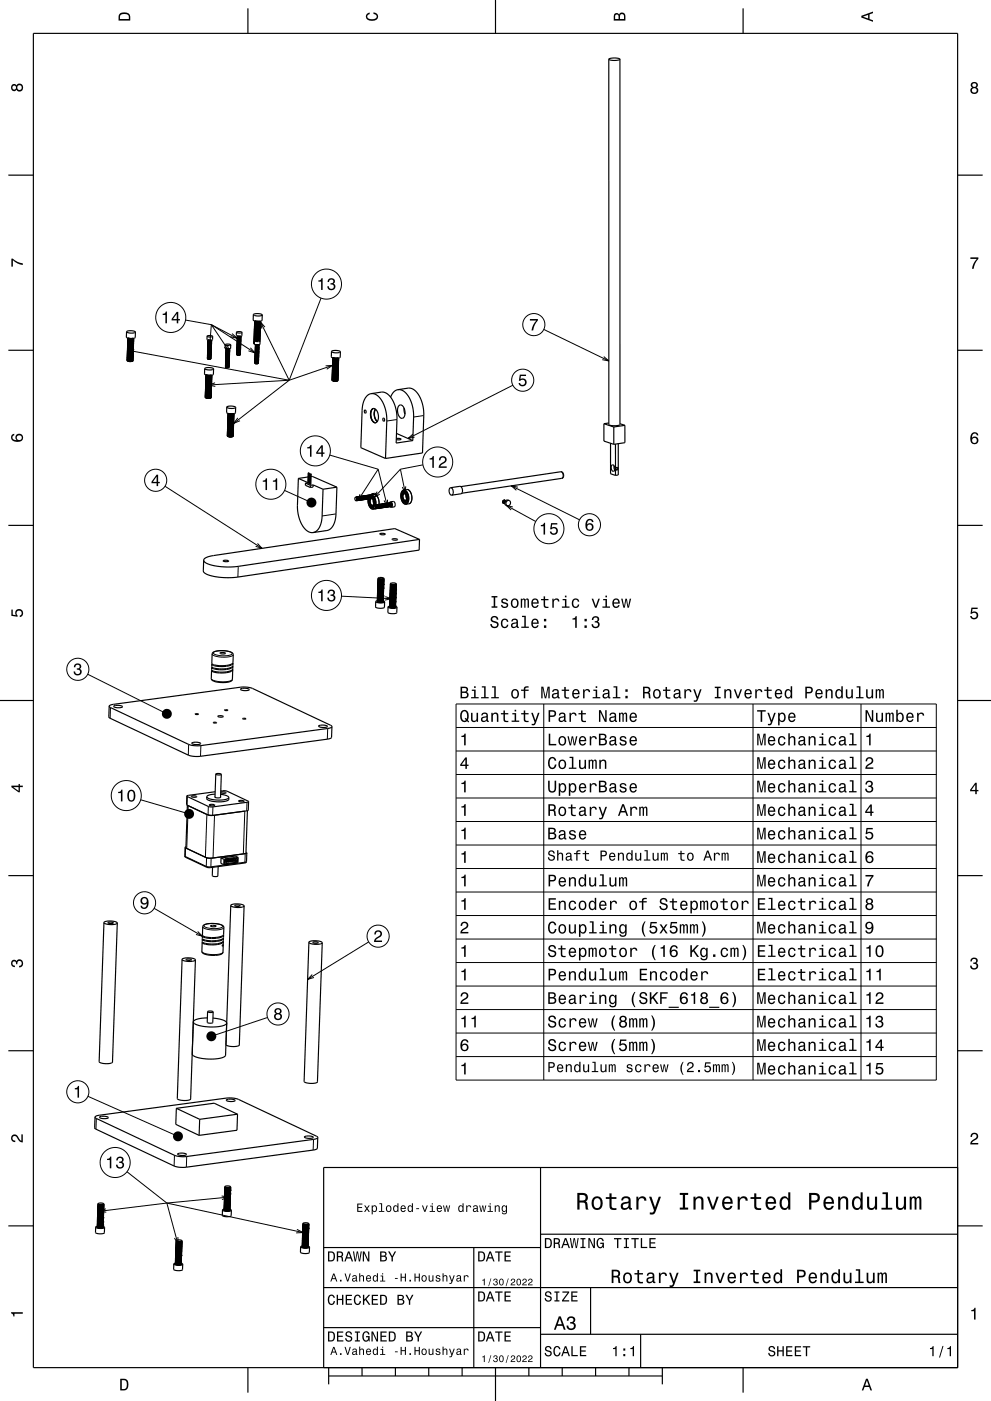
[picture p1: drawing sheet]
<svg xmlns="http://www.w3.org/2000/svg" width="297mm" height="420mm" viewBox="0 0 297 420" stroke-linecap="round" stroke-linejoin="round" font-family="sans-serif">
<g fill="none" stroke="#000" stroke-width=".35">
<path d="M10 10h277v400h-277zM74.3 2.5v7.5M148.5 0v10M182.5 17.8v109.5a3.9 3.9 0 0 0 3.3 0v-109.5M182.5 17.8a3.9 3.9 0 0 0 3.3 0M182.5 17.8a3.9 3.9 0 0 1 3.3 0M222.7 2.5v7.5M2.5 52.5h7.5M287 52.5h7.5M37.9 99.5a2.63 2.63 0 0 1 2.7 .1M37.9 99.5a2.63 2.63 0 0 0 2.7 .1M37.9 99.5v1.6a2.63 2.63 0 0 0 2.6 .1l.1-1.6"/>
<path d="M70.9 99.6l.9-.2 .7 .3M70.9 99.6l.7 .3 .9-.2M70.9 99.6v1l1.2 .2M72.5 99.7v.9l-.4 .2M75.9 94.3a2.64 2.64 0 0 1 2.7 .1M75.9 94.3a2.65 2.65 0 0 0 2.7 .1M75.9 94.3v1.6l.4 .3M76.2 99.9v.1M76.2 99.9h.1M76.2 99.7v.1M76.2 99.8v.1M76.2 99.8h.1"/>
<path d="M76.2 99.7h.1M76.2 99.6h.1M76.2 99.5h.1M76.2 99.3v.1M76.2 99.2v.1M76.2 99.2h.1M76.2 99.1v.1M76.2 99.1h.1M76.2 99v.1M76.2 99.6v.1M76.2 99h.1M76.2 98.9v.1"/>
<path d="M76.2 99.5v.1M76.2 100h.1M76.2 98.9h.1M76.2 100l.7 .1M76.2 98.7h.1M76.2 99.9l.7 .1M76.2 99.7l.7 .2M76.2 99.3v.2M76.2 98.6h.1M76.2 98.6l.1 .1M76.2 99.6l.7 .2M76.2 99.6l.1 .1"/>
<path d="M76.2 98.4l.1 .1M76.2 99.5l.7 .2M76.2 99.5l.1 .1M76.2 98.4v.1M76.2 98.3l.1 .1M76.2 98.3l.1 .2M76.2 99.4l.7 .2M76.2 99.4l.1 .1M76.2 98.2l.1 .1M76.2 99.3l.7 .2M76.2 99.3l.1 .1M76.2 98.2h.1"/>
<path d="M76.2 98.1l.1 .1M76.2 99.2l.7 .2M76.2 98.7v.2M76.2 98.1h.1M76.2 98l.1 .1M76.2 99.1l.7 .1M76.2 98.6v.1M76.2 98h.1M76.2 97.9l.1 .1M76.2 99l.7 .1M76.2 98.5v.1M76.2 99.9l.1 .1"/>
<path d="M76.2 97.9h.1M76.2 97.8h.1M76.2 98.9l.7 .1M76.2 98.4h.1M76.3 97.7h.1M76.3 98.3h-.1M76.3 98.8h.1M76.3 99.7h.1M76.3 97.6h.1M76.3 98.7l.6 .2M76.3 99.6h.1M76.3 97.5h.1"/>
<path d="M76.3 98.6l.6 .2M76.3 99.4v.1M76.3 97.4v.1M76.3 98.5l.6 .2M76.3 98.1l-.1 .1M76.3 98.5v.1M76.3 99.3v.1M76.3 97.3v.1M76.3 98.4l.6 .2M76.3 98h-.1M76.3 97.3h.1M76.3 97.2v.1"/>
<path d="M76.3 98.3l.6 .2M76.3 97.8l-.1 .1M76.3 98.3h.1M76.3 97.2h.1M76.3 97.1v.1M76.3 98.2l.6 .1M76.3 99.9l.6 .1M76.3 99.9l.2 .1M76.3 97.7l-.1 .1M76.3 97.1h.1M76.3 97v.1M76.3 98.1l.6 .1"/>
<path d="M76.3 99.8l.6 .2M76.3 99.8l.6 .1M76.3 98.1h.1M76.3 96.9h.1M76.3 98l.6 .1M76.3 99.7l.6 .1M76.3 99.7l.2 .1M76.3 97.5v.2M76.3 98h.1M76.3 96.8h.1M76.3 97.8l.6 .2M76.3 99.6l.6 .2"/>
<path d="M76.3 97.4h.1M76.3 97.9h.1M76.3 96.7h.1M76.3 97.7l.6 .2M76.3 99.5l.2 .1M76.3 99.6l.6 .1M76.3 97.7v.1M76.3 96.5v.1M76.3 96.6l.1 .1M76.3 99.5l.6 .1M76.3 97.6l.1 .1M76.3 96.4v.1"/>
<path d="M76.3 97.6l.6 .2M76.3 99.4l.6 .1M76.3 96.4h.1M76.3 96.3l.1 .1M76.3 97.5l.6 .2M76.3 99.2l.6 .2M76.3 99.3l.2 .1M76.3 97.5l.1 .1M76.3 99.2l.2 .1M76.3 96.2v.1M76.3 96.3l.7 .3M76.3 97.4l.6 .2"/>
<path d="M76.3 99.1l.6 .2M76.3 96.9v.2M76.3 96.3h.1M76.3 97.3l.7 .1M76.3 99l.6 .1M76.3 99l.2 .1M76.3 96.8v.1M76.3 96.2h.1M76.3 97.2l.7 .1M76.3 98.9l.6 .2M76.3 98.9l.6 .1M76.3 97.1l.7 .1"/>
<path d="M76.3 98.8l.6 .2M76.3 98.8l.6 .1M76.3 96.6v.2M76.3 96.9l.7 .2M76.3 98.7l.6 .1M76.3 96.5h.1M76.3 97h.1M76.3 98.7h.1M76.3 96.8l.7 .2M76.3 98.6l.6 .1M76.3 98.6l.2 .1M76.3 96.8l.1 .1"/>
<path d="M76.3 97.8h.1M76.3 98.6h.1M76.3 96.7l.7 .2M76.3 98.5l.6 .1M76.3 96.3v.1M76.3 96.7l.1 .1M76.3 96.6l.7 .2M76.3 98.4l.3 .1M76.3 98.5h.1M76.3 97.4l.1 .1M76.3 98.3l.1 .1M76.3 96.5l.7 .2"/>
<path d="M76.3 98.3l.6 .1M76.3 98.2l.6 .2M76.3 97.3l.1 .1M76.3 98.1l.3 .1M76.3 96.3l.7 .1M76.3 98l.6 .2M76.3 97.9l.6 .1M76.3 97.9l.3 .1M76.3 97.8l.7 .2M76.3 97.8l.7 .1M76.3 97.8l.6 .1M76.4 97.7l.5 .1"/>
<path d="M76.4 97.7l.2 .1M76.4 97.6l.6 .1M76.4 97.6l.5 .1M76.4 97.4l.5 .2M76.4 97.5l.2 .1M76.4 97.4l.2 .1M76.4 97.4l.6 .1M76.4 97.3l.6 .2M76.4 97.2l.2 .1M76.4 97.2l.6 .2M76.4 98.8l.5 .1M76.4 97.1l.6 .2"/>
<path d="M76.4 97.1l.6 .1M76.4 98.7l.5 .1M76.4 97l.6 .1M76.4 97l.2 .1M76.4 98.6l.1 .1M76.4 96.9l.6 .2M76.4 96.9l.6 .1M76.4 98.5l.5 .1M76.4 96.8l.6 .1M76.4 96.8l.2 .1M76.4 98.4h.2M76.4 96.7l.6 .1"/>
<path d="M76.4 96.7h.1M76.4 96.5l.6 .2M76.4 96.6l.2 .1M76.4 96.5v.1M76.4 96.5l.6 .1M76.4 96.4l.6 .2M76.4 96.4l.1 .1M76.4 96.3l.6 .2M76.4 96.3l.2 .1M76.4 96.3l.1 .1M76.4 96.2l.6 .2M76.4 96.6h.2"/>
<path d="M76.5 96.5l.5 .1M76.5 96.4h.1M76.5 96.3l.5 .1M76.5 99.8l.4 .1M76.5 99.8h.4M76.5 99.6h.4M76.5 99.4h.4M76.5 99.3l.4 .1M76.5 99.1l.4 .1M76.5 98.7h.4M76.6 98.5h.3M76.6 98.4l.3 .1"/>
<path d="M76.6 96.3h.4M76.6 98.2l.3 .1M76.6 98l.3 .1M76.6 98h.3M76.6 97.8h.4M76.6 97.6h.4M76.6 97.5l.4 .1M76.6 97.3l.4 .1M76.6 97.1l.4 .1M76.6 97.1h.4M76.6 96.9h1.2M76.6 96.7h.4"/>
<path d="M76.6 96.6l.4 .1M76.6 96.4l.4 .1M76.8 96.3h.2M77 96.3h.2M77.5 96.3h-.5M77.7 99.9l-.8 .1M77.7 99.8l-.8 .1M77.7 99.8h-.8M77.7 99.7l-.8 .1M77.7 99.6h-.8M77.7 99.4h-.8M77.7 99.1l-.8 .1"/>
<path d="M77.7 96.3l-.7 .1M77.7 98.9l-.8 .1M77.7 98.7h-.8M77.7 100h-.8M77.7 99.9h-.8M77.7 98.5h-.8M77.7 98.4h-.8M77.7 98.2l-.8 .1M77.7 99.6l-.8 .1M77.7 98.1l-.8 .1M77.7 99.5l-.8 .1M77.7 98l-.8 .1"/>
<path d="M77.7 99.4l-.8 .1M77.7 97.9l-.7 .1M77.7 99.3l-.8 .1M77.8 97.8h-.8M77.8 97.8l.2-.1v.2M77.8 97.9h-.8M77.8 97.7h-.8M77.8 97.6h-.8M77.8 97.5h-.8M77.8 98.7l-.9 .1M77.8 97.3l-.8 .1M77.8 98.6l-.9 .1"/>
<path d="M77.8 97.1l-.8 .1M77.8 98.4l-.9 .1M77.8 98.3h-.9M77.8 98.2h-.9M77.8 96.7h-.8M77.8 98.1h-.9M77.8 98h-.9M77.8 97.8l-.9 .1M77.8 96.4l-.8 .1M77.8 97.7l-.9 .1M77.8 99.4l-.9 .1M77.8 97.6l-.9 .1"/>
<path d="M77.8 97.5l-.9 .1M77.8 99.3h-.1M77.8 97.4h-.8M77.8 99.1h-.1M77.8 97.3h-.8M77.8 97.2h-.8M77.8 96.9l-.8 .1M77.8 96.8l-.8 .1M77.8 99.9l-.1 .1M77.8 99.8l-.1 .1M77.8 99.8v.1M77.8 99.7h.1"/>
<path d="M77.8 99.7l-.1 .1M77.9 99.6l-1 .1M77.9 99.6h-.1M77.9 99.5h-.1M77.9 99.5l-.2 .1M77.9 99.3l-1 .1M77.9 99.3h-.1M77.9 99.2l-1 .1M77.9 99.2h-.1M77.9 99l-1 .1M77.9 99l-.1 .1M77.9 96.3l-.9 .1"/>
<path d="M77.9 98.9l-1 .2M77.9 98.9l-.1 .1M77.9 97.2l-.9 .1M77.9 98.8h-.1M77.9 98.8l-.2 .1M77.9 98.7l-1 .1M77.9 98.7h-.1M77.9 98.6h-.1M77.9 97.1h-.1M77.9 98.6l-.2 .1M77.9 96.9l-.9 .1M77.9 98.5l-1 .1"/>
<path d="M77.9 98.5h-.1M77.9 98.4h-.1M77.9 98.4h-.2M77.9 98.3h-.1M77.9 98.3h-.2M77.9 99.8l-.2 .1M77.9 96.6h-.1M77.9 98.1l-.1 .1M77.9 98.1l-.2 .1M77.9 99.7l-.2 .1M77.9 99.6l-.2 .1M77.9 98l-.1 .1"/>
<path d="M77.9 98l-.2 .1M77.9 97.9l-.2 .1M77.9 97.9h.1M77.9 99.4l-1 .1M77.9 97.8l-.1 .1M77.9 99.2l-.2 .2M77.9 97.7h.1M77.9 97.7l-.1 .1M77.9 99.1l-1 .2M77.9 97.6h-.1M77.9 99l-.2 .1M77.9 97.5h-.1"/>
<path d="M77.9 97.4l-.9 .1M77.9 97.4h.1M77.9 97.3h.1M77.9 97.3h-.1M77.9 97l-.9 .1M77.9 98.7l-1 .2M77.9 97v.1M77.9 96.9l-.1 .1M77.9 96.9h.1M77.9 98.3l-.2 .2M77.9 96.8h.1M77.9 96.8l-.1 .1"/>
<path d="M78 96.7l-1 .1M78 98.2l-.3 .2M78 96.7h-.1M78 96.6l-1 .1M78 98.1l-.3 .1M78 96.6h-.1M78 99.9h.1M78 96.5l-1 .1M78 98l-.3 .1M78 96.5h-.1M78 96.4h-.2M78 99.6v.2"/>
<path d="M78 96.4h-.1M78 97.8l-.3 .1M78 99.9l-.3 .2M78 99.9l-.2 .2M78 99.4v.2M78 97.6l-.2 .1M78 99.8l-.3 .2M78 99.8l-.2 .1M78 99.3v.1M78 99.8h.1M78 99.7l-.3 .2M78 99.7l-.2 .1"/>
<path d="M78 99.2h.1M78 99.7h.1M78 97.4l-.2 .2M78 99.6l-.3 .1M78 99.6l-.2 .1M78 99.1h.1M78 99.6h.1M78 97.3l-.2 .2M78 99.5l-.3 .1M78 99.5l-.1 .1M78 99.5h.1M78 97.2l-.2 .1"/>
<path d="M78 99.4l-.3 .1M78 99.4l-.1 .1M78 99h.1M78 99.4h.1M78 97.1l-1 .2M78 99.2l-.3 .2M78 99.3l-.2 .1M78 98.9h.1M78 99.2v.1M78 97l-.2 .1M78 99.1l-.1 .2M78 98.7v.1"/>
<path d="M78 96.9l-1 .2M78 99.1l-.3 .2M78 96.8l-.2 .1M78 99l-1.1 .2M78 99l-.1 .2M78 98.9l-1.1 .2M78 98.9l-.1 .1M78 98.4v.3M78 96.5l-.2 .2M78 98.8l-1.1 .2M78 98.8l-.1 .1M78 98.8h.1"/>
<path d="M78 96.4l-1 .2M78 98.7l-1.1 .2M78 98.7l-.1 .1M78 98.2v.1M78 98.7h.1M78 98.6l-.2 .1M78 98.6l-.1 .1M78 98.1h.1M78 98.6h.1M78 96.3l-.2 .1M78 98.5l-1.1 .2M78 98.5l-.1 .1"/>
<path d="M78 98.5h.1M78 98.3l-1.1 .3M78 98.4l-.1 .1M78 98.3v.1M78 98.2l-.2 .2M78 98.2l-.1 .2M78 98.2h.1M78 98.1l-.2 .2M78 98.1l-.1 .2M78 98l-.1 .1M78 97.6v.1M78 98h-.3"/>
<path d="M78 98l-.2 .2M78 98h.1M78 97.5l.1 .1M78 97.9l-.2 .2M78 97.9l-.1 .1M78 97.9h.1M78 97.8l-.2 .2M78 97.8l-.1 .1M78 97.3l.1 .1M78 97.8h.1M78 97.7l-.2 .1M78 97.7l-.1 .1"/>
<path d="M78 97.7h.1M78.1 97.6l-.3 .1M78.1 97.6l-.2 .1M78.1 97.6h.1M78.1 97.4l-.3 .2M78.1 97.5l-.2 .1M78.1 96.9v.3M78.1 97.4v.1M78.1 96.3l-1.1 .1M78.1 97.3l-.3 .2M78.1 97.3l-.2 .2M78.1 96.8v.1"/>
<path d="M78.1 97.3h.1M78.1 97.2l-.3 .2M78.1 97.2l-.2 .2M78.1 97.2h.1M78.1 97.1l-.3 .2M78.1 97.1l-.2 .2M78.1 96.7v.1M78.1 97.1h.1M78.1 97l-.3 .2M78.1 97l-.2 .2M78.1 97h.1M78.1 96.9l-.2 .1"/>
<path d="M78.1 96.5v.2M78.1 96.3l-.1 .1M78.1 96.8l-.2 .1M78.1 96.9l-1.1 .2M78.1 96.4h.1M78.1 96.9h.1M78.1 96.8l-.3 .1M78.1 96.8h.1M78.1 96.7l-1.1 .2M78.1 96.7l-.2 .1M78.1 96.3h.1M78.1 96.7h.1"/>
<path d="M78.1 96.5l-1.1 .3M78.1 96.6l-.1 .1M78.1 96.5v.1M78.1 96.4l-1.1 .3M78.1 96.4l-.1 .2M78.1 96.3l-1.1 .3M78.1 96.3l-.1 .2M78.6 94.4l-.1 1.7-1.1 .2-1.1-.1M2.5 105h7.5M38.1 108l.4 .2M38.1 108l.1 .1M38.1 108h.1"/>
<path d="M38.1 107.9l1.3 .2M38.1 107.9l.1 .1M38.1 107.9h.1M38.1 107.8l.4 .2M38.1 107.8l.1 .1M38.1 107.8h.1M38.1 107.7l.4 .1M38.1 107.7l.1 .1M38.1 107.7h.1M38.1 107.6l.1 .1M38.1 107.5l.4 .2M38.1 107.5h.1"/>
<path d="M38.1 107.4l.4 .2M38.1 107.4l.1 .1M38.1 107.4h.1M38.1 107.3l.4 .2M38.1 107.3l.1 .1M38.1 107.2l.4 .2M38.1 107.2l.1 .1M38.1 107.2h.1M38.1 107.8v.1M38.1 107.1l.4 .2M38.1 107.1l.1 .1M38.1 107.1h.1"/>
<path d="M38.1 107l.4 .2M38.1 107l.1 .1M38.1 107h.1M38.1 107.6v.1M38.1 106.9l.4 .2M38.1 106.9l.1 .1M38.1 106.9h.1M38.1 106.8l.4 .2M38.1 106.8l.1 .1M38.1 106.8h.1M38.1 106.6l.4 .2M38.1 106.7l.1 .1"/>
<path d="M38.1 106.6v.1M38.1 106.5l.4 .2M38.1 106.5l.1 .1M38.1 106.5h.1M38.1 106.6h.1M38.1 106.4l.1 .1M38.1 106.3l.1 .1M38.1 106.4l.4 .2M38.1 106.4h.1M38.1 106.3l1.3 .2M38.1 108.1l.4 .2M38.1 106.3h.1"/>
<path d="M38.1 108.1h.1M38.1 106.9v.1M38.1 106.2l.4 .2M38.1 106.2l.1 .1M38.1 106.2h.1M38.1 106.1l1.3 .2M38.1 106.1l.1 .1M38.1 106.1h.1M38.1 106.7h.1M38.1 106l.4 .2M38.1 106l.1 .1M38.1 108l.4 .1"/>
<path d="M38.1 106h.1M38.1 105.9l1.3 .2M38.1 105.9l.1 .1M38.1 107.9l1.2 .1M38.1 105.9h.1M38.1 105.7l.4 .2M38.1 105.8l.1 .1M38.1 107.8l.4 .1M38.1 105.7v.1M38.1 106.4v.1M38.1 105.6l1.3 .3M38.1 105.6l.1 .1"/>
<path d="M38.1 107.6l.4 .2M38.1 105.6h.1M38.1 105.7h.1M38.2 105.5l.3 .2M38.2 105.5v.1M38.2 106.1l-.1 .2M38.2 105.4l.4 .2M38.2 105.4l.1 .1M38.2 105.5l.4 .2M38.2 107.4l.3 .2M38.2 105.4h.1M38.2 105.5h.1"/>
<path d="M38.2 106l-.1 .1M38.2 105.3l.4 .2M38.2 105.3l.1 .1M38.2 105.2l.1 .1M38.2 107.2l.3 .2M38.2 108.1l.3 .1M38.2 108.1l1.1 .1M38.2 105.3h.1M38.2 105.2l.4 .2M38.2 107.1l.3 .1M38.2 108l1.2 .1M38.2 108l.3 .1"/>
<path d="M38.2 105.2h.1M38.2 105.8h-.1M38.2 105.1l.4 .1M38.2 105.1l.4 .2M38.2 105.1l.1 .1M38.2 107l.3 .1M38.2 107.9l.3 .1M38.2 107.9l1.1 .1M38.2 105l.4 .2M38.2 105l.1 .1M38.2 106.9l.3 .1M38.2 107.8l.3 .1"/>
<path d="M38.2 104.9v.1M38.2 105.6h.1M38.2 104.8l.4 .2M38.2 104.9l.1 .1M38.2 107.7h.3M38.2 104.8v.1M38.2 107.7h.1M38.2 104.7l.4 .2M38.2 104.7l.1 .2M38.2 106.7l.3 .2M38.2 107.5l.3 .1M38.2 107.5l.3 .2"/>
<path d="M38.2 104.7h.1M38.2 104.8h.1M38.2 104.6l.4 .2M38.2 104.6l.1 .1M38.2 106.6l.3 .2M38.2 107.4l.3 .1M38.2 104.6h.1M38.2 107.4v.1M38.2 104.5l.4 .2M38.2 104.5l.1 .1M38.2 106.5l.3 .2M38.2 107.3l.3 .1"/>
<path d="M38.2 104.5h.1M38.2 105.1v.2M38.2 104.4l.4 .2M38.2 104.4l.1 .1M38.2 106.4l.4 .2M38.2 107.2l.3 .1M38.2 104.4h.1M38.2 107.2h.1M38.2 104.3l.4 .2M38.2 104.3l.1 .1M38.2 106.3l1.2 .2M38.2 104.3h.1"/>
<path d="M38.2 104.9h.1M38.2 104.2l.4 .2M38.2 104.2l.1 .1M38.2 106.2l.4 .1M38.2 104.2h.1M38.2 104.1l.1 .1M38.2 106.1l1.2 .2M38.2 104.1l1.3 .2M38.2 106l.4 .1M38.2 104v.1M38.2 103.9l.4 .2M38.2 103.9l.1 .2"/>
<path d="M38.2 105.8l1.2 .2M38.2 106.8l.3 .1M38.2 103.8l1.3 .3M38.2 103.8l.1 .2M38.2 105.7l.4 .2M38.2 106.6l.3 .1M38.2 103.8h.1M38.2 103.7l.4 .2M38.2 103.7l.1 .1M38.2 106.5l.3 .1M38.2 106.5l1.2 .2M38.2 103.7h.1"/>
<path d="M38.2 104.3v.1M38.2 103.6l.4 .2M38.2 103.6l.1 .1M38.2 105.6l1.2 .2M38.2 106.4l1.2 .1M38.2 106.4l.4 .1M38.2 103.6h.1M38.2 104.2v.1M38.2 103.5l.4 .2M38.2 103.5l.1 .1M38.2 106.3l.3 .1M38.2 103.5h.1"/>
<path d="M38.2 104.1v.1M38.2 103.4l1.3 .2M38.2 103.4l.1 .1M38.2 106.2l1.2 .1M38.2 103.4h.1M38.2 103.3l.4 .2M38.2 103.3l.1 .1M38.2 105.3l.4 .1M38.2 106.1l.3 .1M38.2 106.1l1.2 .1M38.2 107.7l.3 .1M38.2 103.9v.1"/>
<path d="M38.2 103.2l.4 .2M38.2 103.2l.1 .1M38.2 103.3l.5 .1M38.2 105.2l.4 .1M38.2 106l1.2 .1M38.2 103.2h.1M38.2 103.3h.1M38.2 103l.4 .2M38.2 103l.1 .2M38.2 103l.1 .1M38.2 103l.5 .2M38.2 104.9l.4 .2"/>
<path d="M38.2 105.9l.3 .1M38.2 105.9l1.2 .1M38.2 103h.1M38.2 102.9l.4 .2M38.2 105.7l1.2 .2M38.2 102.9h.1M38.2 102.8l.4 .2M38.2 102.8l.1 .1M38.2 105.6l.3 .1M38.2 102.8h.1M38.3 102.7l.3 .2M38.3 102.7v.1"/>
<path d="M38.3 104.6l.3 .2M38.3 105.5l.3 .1M38.3 102.7h.1M38.3 103.3l-.1 .1M38.3 102.6l.3 .2M38.3 102.6v.1M38.3 105.4l.3 .1M38.3 102.6h.1M38.3 105.4h.1M38.3 102.5l.4 .2M38.3 102.5l.1 .1M38.3 104.5l.3 .2"/>
<path d="M38.3 105.3l.3 .1M38.3 102.5h.1M38.3 103.1h-.1M38.3 102.4l.4 .2M38.3 102.4l.1 .1M38.3 104.4l.3 .1M38.3 105.2l.3 .1M38.3 102.4h.1M38.3 105.2h.1M38.3 102.3l.4 .2M38.3 102.3l.1 .1M38.3 104.3l1.2 .2"/>
<path d="M38.3 105.1l.3 .1M38.3 102.3h.1M38.3 102.9h-.1M38.3 102.2l.4 .1M38.3 102.2l.1 .1M38.3 104.2l.3 .1M38.3 105l.3 .1M38.3 102.2h.1M38.3 102l.4 .2M38.3 102.1l.1 .1M38.3 104l.3 .2M38.3 104.9h.3"/>
<path d="M38.3 104.9l.3 .1M38.3 102v.1M38.3 102.1v.1M38.3 102.7l-.1 .1M38.3 101.9l.4 .2M38.3 101.9l.1 .1M38.3 103.9l.3 .2M38.3 101.8l.4 .2M38.3 101.8l.1 .1M38.3 103.8l1.2 .2M38.3 104.7l.3 .1M38.3 104.7l.3 .2"/>
<path d="M38.3 101.8h.1M38.3 101.9h.1M38.3 101.7l.1 .1M38.3 103.7l.3 .2M38.3 104.6l.3 .1M38.3 102.4v.2M38.3 101.7l.4 .2M38.3 103.6l1.2 .2M38.3 104.5l.3 .1M38.3 101.7h.1M38.3 101.6l.4 .2M38.3 101.6l.1 .1"/>
<path d="M38.3 103.5l.4 .1M38.3 101.6h.1M38.3 101.5l.4 .2M38.3 101.5l.1 .1M38.3 104.3l.3 .1M38.3 104.3l1.2 .1M38.3 101.4l.4 .2M38.3 101.4l.1 .1M38.3 103.4l.4 .1M38.3 104.2l1.2 .1M38.3 104.1l.3 .1M38.3 101.3v.1"/>
<path d="M38.3 101.9v.1M38.3 103.1l1.2 .2M38.3 104l1.2 .1M38.3 104l.3 .1M38.3 103.8l.3 .1M38.3 102.9l1.2 .2M38.3 103.7l.3 .1M38.3 102.8l.4 .2M38.3 101.4v.2M38.3 102.7l.4 .2M38.3 103.6l.3 .1M38.3 102.6l.4 .2"/>
<path d="M38.3 103.5l1.2 .1M38.3 102.5l.4 .1M38.3 103.4l.3 .1M38.3 103.4h.1M38.3 102.4l.4 .1M38.3 103.3l.3 .1M38.3 103.3l.4 .1M38.3 102.3l1.2 .1M38.3 103.2l.3 .1M38.3 103.2h.1M38.3 103.1h.3M38.3 103.1l.4 .1"/>
<path d="M38.3 102.1l.4 .2M38.3 102.9l.3 .1M38.3 102.9l.1 .1M38.3 102.8l.3 .1M38.3 102.8l.4 .1M38.3 102.7l.3 .1M38.3 102.7l.4 .1M38.4 101.8l.3 .2M38.4 102.6l.3 .1M38.4 101.7l.3 .2M38.4 102.5l.3 .1M38.4 101.6l.3 .1"/>
<path d="M38.4 101.5l.3 .1M38.4 102.4l.3 .1M38.4 102.3l.3 .1M38.4 101.4l.3 .1M38.4 102.2h.3M38.4 102.2l.3 .1M38.4 102l.3 .1M38.4 102l.3 .2M38.4 101.9l.3 .1M38.4 101.8l.3 .1M38.4 103.4l.3 .1M38.4 101.7l.3 .1"/>
<path d="M38.4 101.4h.1M38.5 108.3h.9M38.5 108.3h.1M38.5 108.2h.9M38.5 108h.9M38.5 107.8l.9 .1M38.5 107.9h.9M38.5 107.7l.9 .1M38.5 107.6l.9 .1M38.5 107.4h.9M38.5 108.3l.8 .1M38.5 107.2h.9"/>
<path d="M38.5 108.1l.8 .1M38.5 108.1h.8M38.5 107.1h.9M38.5 107h.9M38.5 107.9h.8M38.5 106.8l.9 .1M38.5 106.9h.9M38.5 107.8h.8M38.5 106.7l.9 .1M38.5 107.7h.8M38.5 106.6h.9M38.5 106.6l.9 .1"/>
<path d="M38.5 107.6h.8M38.5 107.5l.8 .1M38.5 106.4h.9M38.5 107.3h.9M38.5 106.2h.9M38.5 107.1l.9 .1M38.5 106h.9M38.5 105.9l.9 .1M38.5 106.8h.9M38.5 105.7h.9M38.5 105.7l.9 .1M38.5 106.7h.9"/>
<path d="M38.6 105.6h.8M38.6 106.6h.8M38.6 105.5h.8M38.6 106.5l.8 .1M38.6 105.4h.9M38.6 106.3l.8 .1M38.6 106.3h.8M38.6 105.2h.9M38.6 106.1h.8M38.6 104.9l.9 .1M38.6 105.9h.8M38.6 104.7h.9"/>
<path d="M38.6 105.7h.8M38.6 105.6l.8 .1M38.6 104.6h.9M38.6 104.5h.9M38.6 105.4l.8 .1M38.6 104.4h.9M38.6 105.3l.8 .1M38.6 105.3h.8M38.6 104.1l.9 .1M38.6 104.2h.9M38.6 105.1h.8M38.6 103.9h.9"/>
<path d="M38.6 103.9l.9 .1M38.6 103.8h.9M38.6 104.9h.8M38.6 103.7h.9M38.6 104.6l.9 .1M38.6 104.5l.9 .1M38.6 103.5h.9M38.6 103.4h.9M38.6 104.3h.9M38.6 103.1l.9 .1M38.6 104.1h.9M38.6 102.9h.9"/>
<path d="M38.6 103.8l.9 .1M38.7 102.7h.8M38.7 102.6h.8M38.7 103.6l.8 .1M38.7 103.6h.8M38.7 103.5l.8 .1M38.7 102.5h.9M38.7 103.4h.8M38.7 102.3l.9 .1M38.7 102.4h.9M38.7 103.3h.8M38.7 102.2l.9 .1"/>
<path d="M38.7 102.1l.9 .1M38.7 102h.9M38.7 103.1h.8M38.7 101.9h.9M38.7 101.8h.9M38.7 102.9h.8M38.7 101.7h.9M38.7 101.6h.9M38.7 102.6l.8 .1M38.7 101.5h1M38.7 101.5h.9M38.7 102.5h.8"/>
<path d="M38.7 102.4h.8M38.7 102.3h.8M38.7 102.2h.8M38.7 102.1h.8M38.7 102h.8M38.7 102l.8 .1M38.7 101.9h.8M38.7 101.8h.8M38.7 101.7l.8 .1M38.7 101.6l.9 .1M39.3 108.3h-.8M39.6 108.3l-.3 .1"/>
<path d="M39.7 108.2l-.4 .1M39.7 108.2h-.4M39.7 108h-.4M39.7 107.9l-.4 .1M39.7 108.3h-.1M39.7 107.7l-.4 .1M39.7 108.2h.1M39.7 107.6l-.4 .1M39.7 107.6l-1.2 .1M39.7 108.1h-.4M39.7 107.5l-.4 .1M39.7 107.4h-1.2"/>
<path d="M39.7 107.3l-.3 .1M39.7 107.3h-.3M39.7 107.8l-.4 .1M39.7 107.2h-1.2M39.7 107.1l-.3 .1M39.7 107l-.3 .1M39.7 107.6h.1M39.7 106.9l-1.2 .1M39.7 107.5h.1M39.7 106.9h-.3M39.7 107.4h.1M39.7 106.8l-.3 .1"/>
<path d="M39.7 107.3h.1M39.7 106.7l-.3 .1M39.7 107.2h.1M39.7 106.6l-.3 .1M39.7 107h.1M39.7 106.5l-.3 .1M39.7 106.9h.1M39.7 106.4l-.3 .1M39.7 106.3h-.3M39.7 106.8h.1M39.7 106.2l-.3 .1M39.7 106.2h-.3"/>
<path d="M39.7 108.2l-.3 .1M39.7 106.7h.1M39.7 108.2v.1M39.7 106l-.3 .1M39.7 108.1l-.3 .1M39.7 106.6h.1M39.7 108.1v.1M39.7 106h-.3M39.7 105.9l-.3 .1M39.7 108l-.3 .1M39.7 106.5h.1M39.7 108v.1"/>
<path d="M39.7 107.9l-.3 .1M39.7 106.4h.1M39.7 107.9h.1M39.7 105.7l-.3 .1M39.7 106.3h.1M39.7 107.8l-.3 .1M39.7 106.1v.1M39.7 107.8h.1M39.7 107.7l-.3 .1M39.7 106h.1M39.7 107.7h.1M39.7 105.5l-.3 .1"/>
<path d="M39.7 107.6l-.3 .1M39.8 105.4l-.4 .1M39.8 105.4h-1.2M39.8 105.8l-.4 .1M39.8 107.5h-1.3M39.8 107.5h-.1M39.8 105.3l-.4 .1M39.8 105.3h-.4M39.8 107.4h-.4M39.8 107.4h-.1M39.8 105.1l-1.2 .1M39.8 107.2l-1.3 .1"/>
<path d="M39.8 107.2l-.1 .1M39.8 105.1h-.4M39.8 105l-.4 .1M39.8 105.6l-.4 .1M39.8 107.1l-.4 .1M39.8 107.1l-.1 .1M39.8 104.9l-1.2 .1M39.8 107l-.4 .1M39.8 105.5h-.1M39.8 107h-.1M39.8 104.8l-.4 .1M39.8 106.9l-.4 .1"/>
<path d="M39.8 105.4h.1M39.8 106.9h-.1M39.8 104.7h-1.2M39.8 106.8l-.4 .1M39.8 105.2v.1M39.8 106.8h-.1M39.8 104.6l-.3 .1M39.8 105.1h.1M39.8 106.7l-.4 .1M39.8 105h.1M39.8 106.7h-.1M39.8 104.4l-.3 .1"/>
<path d="M39.8 104.5h-.3M39.8 106.6l-.4 .1M39.8 108.1l-.1 .1M39.8 104.9h.1M39.8 106.6h-.1M39.8 104.4h-.3M39.8 106.5h-.4M39.8 108l-.5 .2M39.8 108.2l-1.3 .1M39.8 104.8h.1M39.8 106.5h-.1M39.8 104.2l-.3 .1"/>
<path d="M39.8 106.3l-.4 .1M39.8 107.9l-.1 .1M39.8 104.7h.1M39.8 106.3l-.1 .1M39.8 104.2h-.3M39.8 104.1l-.3 .1M39.8 106.2l-.4 .1M39.8 107.8l-.5 .1M39.8 104.6h.1M39.8 106.2l-.1 .1M39.8 104l-.3 .1M39.8 106.1l-.4 .1"/>
<path d="M39.8 106.1h-.1M39.8 103.9l-.3 .1M39.8 106l-.4 .1M39.8 107.7h-.1M39.8 104.5h.1M39.8 106h-.1M39.8 103.8l-.3 .1M39.8 105.9l-.4 .1M39.8 107.5l-.1 .1M39.8 104.3v.1M39.8 105.9h-.1M39.8 103.7l-.3 .1"/>
<path d="M39.8 107.4l-.1 .1M39.8 104.2h.1M39.8 105.8h.1M39.8 105.7l-.4 .1M39.8 107.3l-1.3 .2M39.8 104.1h.1M39.8 105.7h-.1M39.8 103.5l-.3 .1M39.8 103.5h-.3M39.8 104h.1M39.8 105.6h-.4M39.8 107.1l-1.3 .1"/>
<path d="M39.8 103.9h.1M39.8 105.6h.1M39.8 107l-.1 .1M39.8 103.8h.1M39.8 105.4v.1M39.8 103.2l-.3 .1M39.8 105.3l-.3 .1M39.8 105.3v.1M39.8 103.1l-1.1 .1M39.8 103.6h-.3M39.8 105.2l-1.2 .1M39.8 106.8l-.1 .1"/>
<path d="M39.8 105.2h.1M39.8 103l-.3 .1M39.8 105.1l-.3 .1M39.8 102.9h-1.1M39.8 105l-1.2 .1M39.8 102.8l-.3 .1M39.8 103.3l-.3 .1M39.8 104.9l-.3 .1M39.8 106.5l-.1 .1M39.8 102.7h-1.1M39.8 104.8h-1.2M39.8 106.4l-.4 .2"/>
<path d="M39.8 103.2h.1M39.8 108.1h.1M39.8 101.4l-.2 .1M39.8 102.6l-.3 .1M39.8 102.6h-.3M39.8 104.7h-.3M39.8 103.1h.1M39.8 107.9l.1 .1M39.8 102.4l-.3 .1M39.8 104.5l-.3 .1M39.8 106.2l-.4 .2M39.8 103h.1"/>
<path d="M39.8 104.5v.1M39.9 102.4h-.4M39.9 102.3l-.4 .1M39.9 104.4l-.4 .1M39.9 106.1l-.2 .1M39.9 102.9h-.1M39.9 107.8v.1M39.9 104.4l-.1 .1M39.9 106l-.5 .1M39.9 108.1l-.5 .2M39.9 108.1l-.2 .1M39.9 102.8h-.1"/>
<path d="M39.9 108.1h.1M39.9 107.7v.1M39.9 102.1l-.4 .1M39.9 102.2l-.4 .1M39.9 104.3l-.4 .1M39.9 105.9l-.2 .1M39.9 108l-.5 .2M39.9 108l-.2 .1M39.9 102.7h-.1M39.9 107.6v.1M39.9 104.3h-.1M39.9 104.2l-.4 .1"/>
<path d="M39.9 105.8l-.5 .1M39.9 107.9l-.5 .2M39.9 107.9l-.2 .1M39.9 102.5l-.1 .1M39.9 108h.1M39.9 104.2h-.1M39.9 102l-.4 .1M39.9 104.1l-.4 .1M39.9 105.6l-.2 .1M39.9 107.8l-.5 .2M39.9 107.8l-.2 .1M39.9 102.4h-.1"/>
<path d="M39.9 107.4v.2M39.9 107.9h.1M39.9 104.1h-.1M39.9 101.9l-.4 .1M39.9 104l-.4 .1M39.9 105.5l-.5 .2M39.9 107.7l-.5 .2M39.9 107.7l-.2 .1M39.9 102.3h.1M39.9 107.8h.1M39.9 104h-.1M39.9 101.8h-.4"/>
<path d="M39.9 103.9l-.4 .1M39.9 107.6l-1.4 .1M39.9 107.6l-.2 .1M39.9 107.2v.1M39.9 107.7h.1M39.9 103.9h-.1M39.9 101.4l-.3 .1M39.9 101.7l-.4 .1M39.9 101.7h-.4M39.9 103.8l-.4 .1M39.9 105.4l-.5 .2M39.9 107.4l-.5 .3"/>
<path d="M39.9 107.5l-.2 .1M39.9 102.2h.1M39.9 107v.1M39.9 103.8h-.1M39.9 103.6l-.4 .1M39.9 105.3l-.1 .1M39.9 107.4l-.1 .1M39.9 102.1h.1M39.9 103.6l-.1 .1M39.9 107.4h.1M39.9 101.5h-.3M39.9 103.5l-.4 .1"/>
<path d="M39.9 105.2l-.1 .1M39.9 107.3l-1.4 .2M39.9 102h.1M39.9 107.3v.1M39.9 103.5l-.1 .1M39.9 103.4l-.4 .1M39.9 105.1l-1.3 .1M39.9 107.2l-.5 .2M39.9 107.2l-.1 .2M39.9 101.9h.1M39.9 103.4l-.1 .1M39.9 107.2h.1"/>
<path d="M39.9 103.3l-.4 .1M39.9 105l-.1 .1M39.9 107.1l-1.4 .2M39.9 107.1l-.1 .1M39.9 101.8h.1M39.9 107.1h.1M39.9 103.3h-.1M39.9 104.9l-1.3 .1M39.9 107h-1.4M39.9 107l-.5 .2M39.9 107l-.1 .1M39.9 101.7h.1"/>
<path d="M39.9 107h.1M39.9 101.5l-.3 .1M39.9 103.2l-1.3 .1M39.9 104.7l-.1 .1M39.9 106.9l-.5 .2M39.9 106.9l-.1 .1M39.9 106.9h.1M39.9 106.5h.1M39.9 103.2h-.1M39.9 103.1l-.4 .1M39.9 106.8l-.5 .2M39.9 106.8l-.1 .1"/>
<path d="M39.9 106.4h.1M39.9 103.1h-.1M39.9 103h-1.3M39.9 104.5l-.1 .1M39.9 106.8h-.5M39.9 106.7l-.5 .2M39.9 106.7l-.1 .1M39.9 106.8h.1M39.9 103h-.1M39.9 102.9l-.4 .1M39.9 104.4l-.4 .2M39.9 106.5l-.5 .3"/>
<path d="M39.9 106.6l-.1 .1M39.9 106.6v.1M39.9 102.9h.1M39.9 102.8h-1.3M39.9 104.3l-.1 .1M39.9 106.4l-.5 .2M39.9 106.5l-.1 .1M39.9 102.8h.1M39.9 102.6l-.4 .1M39.9 106.3l-.5 .2M39.9 106.3l-.1 .2M39.9 102.6v.1"/>
<path d="M39.9 102.5l-1.2 .1M39.9 106.2l-.1 .1M39.9 106.3h.1M39.9 105.8v.1M39.9 102.5h.1M39.9 102.4l-.3 .1M39.9 104.1l-.1 .1M39.9 106.1l-.1 .1M39.9 106.2l-.5 .2M39.9 106.2v.1M39.9 105.7h.1M39.9 106.2h.1"/>
<path d="M39.9 102.4h.1M39.9 102.3l-.3 .1M39.9 106.1l-.5 .2M39.9 106.1h.1M39.9 102.2l-.3 .1M39.9 103.8l-.1 .1M39.9 106l-.5 .2M39.9 106l-.1 .1M39.9 106v.1M39.9 103.7l-.4 .2M39.9 105.9l-.5 .2M39.9 105.9l-.1 .1"/>
<path d="M39.9 105.9h.1M39.9 102.1l-.3 .1M39.9 105.8l-.5 .2M39.9 105.8l-.1 .1M39.9 105.8h.1M39.9 105.4v.2M39.9 102l-.3 .1M39.9 103.5l-.4 .2M39.9 105.7l-.5 .2M39.9 105.7l-.1 .1M39.9 105.2l.1 .1M39.9 105.7v.1"/>
<path d="M39.9 101.9h-.3M39.9 105.6l-.1 .1M39.9 105.6h.1M39.9 105.1l.1 .1M39.9 101.7l-.3 .1M39.9 105.4l-.1 .2M39.9 105.5h.1M39.9 101.7v.1M40 101.6l-.4 .1M40 103.2l-.5 .1M40 105.3l-.6 .2M40 105.3l-.2 .1"/>
<path d="M40 104.9v.2M40 105.4h.1M40 101.6l-.1 .1M40 101.5l.1-.1-.5 .2M40 101.5l-.4 .1M40 105.2l-.5 .2M40 105.2l-.2 .1M40 101.4l-.1 .1M40 105.3h.1M40 101.5h-.1M40 103.1l-1.3 .1M40 105.1l-1.4 .2"/>
<path d="M40 105.1l-.2 .1M40 104.7v.2M40 105.2h.1M40 102.9l-.2 .1M40 105l-.2 .1M40 102.8l-1.3 .2M40 105l-.5 .2M40 104.5h.1M40 105h.1M40 102.7l-.2 .1M40 104.9l-1.4 .1M40 104.9l-.2 .1"/>
<path d="M40 102.6l-1.3 .2M40 104.8l-.5 .2M40 104.8l-.2 .1M40 104.7v.1M40 102.5l-.2 .1M40 104.6l-1.4 .2M40 104.7l-.2 .1M40 104.2v.2M40 104.6v.1M40 104.5l-.5 .2M40 104.5l-.2 .2M40 104.1v.1"/>
<path d="M40 102.3l-.1 .1M40 104.4l-.5 .2M40 104.4l-.2 .1M40 104v.1M40 104.3l-.5 .2M40 104.3l-.1 .1M40 103.9v.1M40 102l-.1 .1M40 104.2l-.5 .2M40 104.2l-.1 .1M40 104.3h.1M40 104.1l-.5 .2"/>
<path d="M40 104.1l-.1 .1M40 104.2h.1M40 101.9l-.5 .2M40 104l-.5 .2M40 104l-.1 .1M40 104.1h.1M40 103.6h.1M40 101.8l-.1 .1M40 103.9l-.1 .1M40 104h.1M40 101.7l-.5 .2M40 103.9l-.5 .2"/>
<path d="M40 103.8v.1M40 103.3v.2M40 103.7l-.5 .2M40 103.8l-.1 .1M40 103.8h.1M40 101.5l-.4 .2M40 103.6l-.5 .2M40 103.6l-.1 .2M40 103.2v.1M40 103.5l-.5 .2M40 103.5l-.1 .1M40 103.5h.1"/>
<path d="M40 103.4l-.5 .2M40 103.4l-.1 .1M40 103.4h.1M40 103.3l-.5 .2M40 103.3l-.1 .1M40 102.9h.1M40 103.2l-.5 .2M40 103.2l-.1 .1M40 103.3h.1M40 102.8h.1M40 103.1l-1.4 .1M40 103.1l-.1 .1"/>
<path d="M40 103.2h.1M40 103l-.5 .2M40 103l-.1 .1M40 103.1v.1M40 102.8l-1.4 .2M40 102.9l-.1 .1M40 102.4v.3M40 102.9v.1M40 102.7l-.1 .2M40 102.6l-.1 .2M40 102.7l-.5 .2M40 102.7h.1"/>
<path d="M40 102.6l-1.4 .2M40 102.6h.1M40.1 102.5l-.6 .2M40.1 102.5l-.2 .1M40.1 102.5h.1M40.1 102.4l-.6 .1M40.1 102.4l-.6 .2M40.1 102.4l-.2 .1M40.1 102v.2M40.1 102.3l-.5 .2M40.1 102.3l-.2 .1M40.1 102.3h.1"/>
<path d="M40.1 102.3h-.6M40.1 102.2l-.5 .2M40.1 102.2l-.2 .1M40.1 101.8v.1M40.1 102.1l-.5 .2M40.1 102.1l-.2 .1M40.1 101.7h.1M40.1 101.9l-.5 .3M40.1 102l-.2 .1M40.1 102v.1M40.1 101.5v.1M40.1 101.8l-.5 .2"/>
<path d="M40.1 101.9l-.2 .1M40.1 101.4v.1M40.1 101.7l-.5 .2M40.1 101.7l-.2 .2M40.1 101.8h.1M40.1 101.6l-.5 .2M40.1 101.6l-.2 .1M40.1 101.5l-.1 .1M40.1 101.6h.1M40.1 101.5l-.5 .2M40.1 101.5h.1M61.3 110.5a2.62 2.62 0 0 1 2.7 .1"/>
<path d="M61.3 110.5a2.62 2.62 0 0 0 2.7 .1M61.3 110.5v1.6a2.64 2.64 0 0 0 2.7 .1v-1.6M61.5 119l.1 .2M61.5 119l.4 .2M61.5 119h.1M61.5 118.9l.4 .2M61.5 118.9l.1 .1M61.5 118.9h.1M61.5 118.8l1.3 .2M61.5 118.8l.1 .1M61.5 118.8h.1M61.5 118.7l.4 .2"/>
<path d="M61.5 118.7l.1 .1M61.5 118.7h.1M61.5 118.6l1.3 .2M61.5 118.6l.1 .1M61.5 118.6h.1M61.5 118.5l.4 .2M61.5 118.5l.1 .1M61.5 118.5h.1M61.5 118.4l1.3 .2M61.5 118.4l.1 .1M61.5 118.4h.1M61.5 118.2l.4 .2"/>
<path d="M61.5 118.3l.1 .1M61.5 118.2v.1M61.5 118.1l1.3 .3M61.5 118.1l.1 .2M61.5 118.1h.1M61.5 118l.4 .2M61.5 118l.1 .1M61.5 118h.1M61.5 118.6v.2M61.5 117.9l.1 .1M61.5 117.8l.1 .1M61.5 117.9l1.3 .2"/>
<path d="M61.5 117.9h.1M61.5 118.5v.1M61.5 117.8l.5 .1M61.5 117.8l.4 .2M61.5 117.8h.1M61.5 117.7l.4 .2M61.5 117.7l.1 .1M61.5 117.7h.1M61.5 117.6l.4 .2M61.5 117.6l.1 .1M61.5 117.6h.1M61.5 117.5l.4 .2"/>
<path d="M61.5 117.5l.1 .1M61.5 117.3l.4 .2M61.5 117.4l.1 .1M61.5 119.1l.4 .3M61.5 117.4v.1M61.5 117.2l.4 .2M61.5 117.2l.1 .2M61.5 117.3l.5 .2M61.5 117.3h.1M61.5 117.2h.1M61.6 117.1l.3 .2M61.6 117.1v.1"/>
<path d="M61.6 117.1h.1M61.6 117.2h-.1M61.6 117l.4 .2M61.6 117l.1 .1M61.6 119l.3 .2M61.6 117h.1M61.6 117.6l-.1 .1M61.6 116.9l.4 .2M61.6 116.9l.1 .1M61.6 118.9l.3 .2M61.6 116.9h.1M61.6 116.8l.4 .2"/>
<path d="M61.6 116.8l.1 .1M61.6 118.8l1.2 .2M61.6 116.8h.1M61.6 116.7l.1 .1M61.6 118.7l.3 .1M61.6 117.4l-.1 .2M61.6 116.7l.4 .2M61.6 118.6l1.2 .2M61.6 116.7h.1M61.6 116.6l1.3 .2M61.6 116.6l.1 .1M61.6 118.5l.3 .1"/>
<path d="M61.6 116.5v.1M61.6 117.2h.1M61.6 116.5l.4 .1M61.6 116.5l.1 .1M61.6 118.3l1.2 .2M61.6 116.4v.1M61.6 116.3l1.3 .3M61.6 116.4l.1 .1M61.6 119.2h.3M61.6 119.2l.3 .1M61.6 116.3v.1M61.6 117v.1"/>
<path d="M61.6 116.2l.4 .2M61.6 116.2l.1 .1M61.6 118.2l.3 .2M61.6 119l.3 .1M61.6 116.2h.1M61.6 116.1l1.3 .2M61.6 116.1l.1 .1M61.6 118.1l1.2 .2M61.6 118.9l.3 .1M61.6 116.1h.1M61.6 116.7v.1M61.6 116l.4 .2"/>
<path d="M61.6 116l.1 .1M61.6 118l.4 .2M61.6 118.8l.3 .1M61.6 116h.1M61.6 115.9l1.3 .2M61.6 115.9l.1 .1M61.6 117.9l1.2 .2M61.6 118.7l1.2 .1M61.6 115.9h.1M61.6 116.5v.2M61.6 115.8l.4 .2M61.6 115.8l.1 .1"/>
<path d="M61.6 115.8h.1M61.6 115.7l1.3 .2M61.6 115.7l.1 .1M61.6 117.7l.4 .1M61.6 118.6l.3 .1M61.6 118.6l1.2 .1M61.6 115.7h.1M61.6 115.6l.1 .1M61.6 117.6l.4 .1M61.6 118.5l1.2 .1M61.6 115.5l.4 .2M61.6 115.6l.4 .1"/>
<path d="M61.6 117.5l.4 .1M61.6 118.4l.3 .1M61.6 118.4l1.2 .1M61.6 115.5v.1M61.6 116.2v.1M61.6 115.4l.4 .2M61.6 115.5l.1 .1M61.6 118.3l1.2 .1M61.6 118.3l.3 .1M61.6 115.4v.1M61.6 115.3l.4 .2M61.6 115.3l.1 .1"/>
<path d="M61.6 117.2l.4 .2M61.6 118.1l.3 .1M61.6 115.3h.1M61.6 115.2l.4 .2M61.6 115.2l.1 .1M61.6 118l1.2 .1M61.6 118l.4 .1M61.6 115.2h.1M61.6 115.1l.4 .2M61.6 115.1l.1 .1M61.6 117.1l.4 .2M61.6 117.9l.3 .1"/>
<path d="M61.6 115.1h.1M61.6 115.7v.2M61.6 115l.4 .2M61.6 115l.1 .1M61.6 117.8l.3 .1M61.6 117.8l.4 .1M61.6 115h.1M61.6 115.6v.1M61.6 114.9l.4 .2M61.6 114.9l.1 .1M61.6 116.9l.4 .1M61.6 117.7l.3 .1"/>
<path d="M61.6 114.9h.1M61.6 117.7h.1M61.6 114.8l.4 .2M61.6 114.8l.1 .1M61.6 116.8l.4 .1M61.6 117.6l.3 .1M61.6 114.8h.1M61.6 115.4h.1M61.6 114.7l.4 .2M61.6 114.7l.1 .1M61.6 116.7l.4 .1M61.6 117.5l.3 .1"/>
<path d="M61.6 114.7h.1M61.6 117.5h.1M61.6 114.5l.4 .2M61.6 114.6l.1 .1M61.6 116.6l1.2 .1M61.6 114.5v.1M61.6 114.4l.1 .2M61.6 116.4l.4 .2M61.6 117.4l.3 .1M61.6 117.4l.4 .1M61.6 114.3l.1 .1M61.6 114.4l.4 .2"/>
<path d="M61.6 116.3l1.2 .2M61.6 117.2l.3 .1M61.6 114.4h.1M61.7 114.3l1.2 .2M61.7 116.2l.3 .2M61.7 117.1l.3 .1M61.7 114.3h.1M61.7 114.9l-.1 .2M61.7 114.2l.3 .2M61.7 114.2v.1M61.7 116.1l1.2 .2M61.7 117l.3 .1"/>
<path d="M61.7 114.2h.1M61.7 114.1l1.2 .2M61.7 114.1l.1 .1M61.7 116.9l.3 .1M61.7 114.1h.1M61.7 114.7l-.1 .1M61.7 114l.4 .2M61.7 114l.1 .1M61.7 116l.3 .2M61.7 116.8l.3 .1M61.7 114h.1M61.7 113.9l1.3 .2"/>
<path d="M61.7 113.9l.1 .1M61.7 115.9l1.2 .2M61.7 116.7l.3 .1M61.7 116.7l1.1 .1M61.7 113.9h.1M61.7 114.5l-.1 .1M61.7 113.8l.4 .2M61.7 113.8l.1 .1M61.7 115.8l.3 .1M61.7 116.6l.3 .1M61.7 116.6l1.1 .1M61.7 113.8h.1"/>
<path d="M61.7 113.6l1.3 .3M61.7 113.7l.1 .1M61.7 115.7l1.2 .1M61.7 116.5l1.2 .1M61.7 116.5l.3 .1M61.7 113.6v.1M61.7 113.5l.4 .2M61.7 113.5l.1 .2M61.7 116.3l.3 .1M61.7 116.3l1.1 .2M61.7 113.4l1.3 .2M61.7 113.4l.1 .1"/>
<path d="M61.7 115.4l.3 .2M61.7 113.5h.1M61.7 114v.1M61.7 113.4l.4 .1M61.7 113.3l.4 .2M61.7 113.3l.1 .1M61.7 116.2l1.2 .2M61.7 116.2l.3 .1M61.7 113.4h.1M61.7 113.2l.1 .1M61.7 115.2l.4 .2M61.7 116.1l.3 .1"/>
<path d="M61.7 117.7l.3 .1M61.7 113.3h.1M61.7 113.2l.4 .2M61.7 115.1l.4 .2M61.7 116l1.2 .1M61.7 116l.3 .1M61.7 113.2h.1M61.7 113.1l.4 .1M61.7 113.1l.4 .2M61.7 113.1l.1 .1M61.7 115l.4 .1M61.7 115.9l.3 .1"/>
<path d="M61.7 115.9l1.2 .1M61.7 113.1h.1M61.7 113.7v.2M61.7 113l.4 .2M61.7 113l.1 .1M61.7 114.9l.4 .1M61.7 115.8l1.2 .1M61.7 113h.1M61.7 113.6h.1M61.7 112.9l.4 .2M61.7 112.9l.1 .1M61.7 115.7l.3 .1"/>
<path d="M61.7 112.9h.1M61.7 115.7h.1M61.7 112.7l.4 .2M61.7 112.8l.1 .1M61.7 114.8l.4 .1M61.7 115.6l.3 .1M61.7 112.6l.4 .2M61.7 112.6l.1 .2M61.7 114.6l.4 .2M61.7 115.4l.3 .1M61.7 112.7h.1M61.7 112.6h.1"/>
<path d="M61.7 115.4l.1 .1M61.7 112.5l.4 .2M61.7 112.5l.1 .1M61.7 114.5l.4 .2M61.7 115.3l.3 .1M61.7 115.3l.3 .2M61.7 113.1v.1M61.7 112.4l.4 .2M61.7 112.4l.1 .1M61.7 114.4l.4 .2M61.7 115.2l.3 .1M61.7 112.5h.1"/>
<path d="M61.7 115.2l.1 .1M61.7 112.4h.1M61.7 112.9v.1M61.7 114.2l.4 .2M61.7 115.1l.3 .1M61.7 115.1l.4 .1M61.7 115l.3 .1M61.7 112.8h.1M61.7 114l.4 .1M61.7 114.9l.3 .1M61.7 113.9l1.2 .1M61.7 114.8l.3 .1"/>
<path d="M61.7 113.7l.4 .2M61.7 114.7l.3 .1M61.7 114.7l.4 .1M61.7 112.5v.1M61.7 114.6h.3M61.7 114.6l.4 .1M61.7 113.6l1.2 .2M61.7 114.4l.3 .1M61.7 114.4l1.2 .2M61.7 114.3l.3 .1M61.8 113.4l1.1 .2M61.8 114.2l1.1 .1"/>
<path d="M61.8 114.2l.3 .1M61.8 114.1l.3 .1M61.8 114.1l1.1 .1M61.8 115.7l.2 .1M61.8 113.2l.3 .1M61.8 114l1.2 .1M61.8 114l.3 .1M61.8 113l.3 .1M61.8 113.9l.3 .1M61.8 113.9l1.1 .1M61.8 115.5l.2 .1M61.8 112.9l.3 .1"/>
<path d="M61.8 113.8l1.2 .1M61.8 113.8l.3 .1M61.8 112.7l.3 .2M61.8 113.7h.3M61.8 113.7l1.1 .1M61.8 112.6l.3 .2M61.8 113.5l1.2 .2M61.8 113.5l.3 .2M61.8 113.4l.3 .1M61.8 113.4v.1M61.8 112.5l.3 .2M61.8 113.3l.3 .1"/>
<path d="M61.8 112.4l.3 .2M61.8 113.2h.1M61.8 113.1l.3 .1M61.8 113h.1M61.8 112.4h.1M61.8 112.8h.3M61.8 112.8l.3 .1M61.8 112.6l.3 .1M61.8 112.5l.3 .1M61.8 112.4l.3 .1M61.8 113.5h.3M61.9 112.4l1.1 .1"/>
<path d="M61.9 119.3l.9 .1M61.9 119.4h.9M61.9 119.3v.1M61.9 119.2l.9 .1M61.9 119.1h.9M61.9 119.1l.9 .1M61.9 119h.9M61.9 118.9h.9M61.9 118.7h.9M61.9 118.4l.9 .1M61.9 118.5h.9M61.9 119.3h.1"/>
<path d="M61.9 118.2h.9M61.9 119.2h.8M61.9 118h.9M61.9 119l.9 .1M61.9 117.9h.9M61.9 117.8h.9M61.9 118.8l.9 .1M61.9 118.8h.9M61.9 117.7h.9M61.9 117.5l.9 .1M61.9 118.6h.9M61.9 117.5h.9"/>
<path d="M61.9 117.4l.9 .1M61.9 118.4h.9M61.9 117.3l.9 .1M62 117.2h.8M62 117.2l.8 .1M62 118.2h.8M62 117.1h.8M62 118.1l.8 .1M62 117h.9M62 117.9l.8 .1M62 116.9h.9M62 116.8h.9"/>
<path d="M62 117.8l.8 .1M62 117.8h.8M62 116.6l.9 .1M62 117.6h.8M62 116.4l.9 .1M62 117.4h.8M62 116.2h.9M62 117.1l.8 .1M62 116h.9M62 116.9l.8 .1M62 116.8l.8 .1M62 116.9h.8"/>
<path d="M62 115.7l.9 .1M62 115.7h.9M62 115.5l.9 .1M62 116.6h.8M62 115.4h.9M62 115.4l.9 .1M62 115.3h.9M62 116.4h.8M62 116.3l.8 .1M62 115.2h.9M62 116.1h.9M62 115.1h.9"/>
<path d="M62 115h.9M62 115.9l.9 .1M62 114.9h.9M62 115.9h.9M62 114.7l.9 .1M62 114.8h.9M62 115.8h.9M62 114.6l.9 .1M62 114.5l.9 .1M62 115.6h.9M62 114.4h.9M62.1 115.4h.8"/>
<path d="M62.1 115.3l.8 .1M62.1 114.2h.8M62.1 115.1l.8 .1M62.1 115.1h.8M62.1 114h.9M62.1 114.9h.8M62.1 100.8l.9-.2 .7 .2M62.1 100.8l.7 .2 .9-.2M62.1 100.8v1l1.2 .2M62.1 114.8h.8M62.1 113.7l.9 .1M62.1 114.7h.8"/>
<path d="M62.1 114.6h.8M62.1 113.5h.9M62.1 113.4h.9M62.1 113.3h.9M62.1 114.4h.8M62.1 114.3l.8 .1M62.1 113.2h.9M62.1 113.1h.9M62.1 114.1l.8 .1M62.1 114.1h.8M62.1 112.9l.9 .1M62.1 113h.9"/>
<path d="M62.1 113.9h.8M62.1 112.7h.9M62.1 112.7l.9 .1M62.1 113.7h.8M62.1 107.4l.1 .1M62.1 112.6h.9M62.1 107.3h.1M62.1 112.5h.9M62.1 113.5h.8M62.1 107.2h.1M62.1 113.3l.8 .1M62.1 107l.1 .1"/>
<path d="M62.1 107.1h.1M62.1 113.3h.8M62.1 107v.1M62.1 106.9l.1 .1M62.1 106.9h.1M62.1 106.8l.1 .1M62.1 106.8h.1M62.1 106.7l.1 .1M62.1 106.7h.1M62.1 106.6l.1 .1M62.1 112.9h.9M62.1 106.6h.1"/>
<path d="M62.1 106.4h.1M62.1 106.5l.1 .1M62.1 112.6l.9 .1M62.1 106.5h.1M62.1 112.5l.9 .1M62.1 106.3h.1M62.1 107.3v.1M62.2 106.1v.1M62.2 106.2h.1M62.2 107.2l-.1 .1M62.2 106v.1M62.2 105.9v.1"/>
<path d="M62.2 107.1l-.1 .1M62.2 105.9h.1M62.2 105.8v.1M62.2 107h-.1M62.2 107.5h.1M62.2 105.7l.1 .1M62.2 105.7v.1M62.2 106.9h-.1M62.2 107.3v.1M62.2 105.7h.1M62.2 105.6l.1 .1M62.2 106.8h-.1"/>
<path d="M62.2 107.2h.1M62.2 107.5v.1M62.2 107.2v.1M62.2 105.5h.1M62.2 107.3l.5 .2M62.2 106.7h-.1M62.2 107.1h.1M62.2 105.4h.1M62.2 107.2l.1 .1M62.2 106.5l-.1 .1M62.2 105.3h.1M62.2 107.1l.5 .1"/>
<path d="M62.2 106.4l-.1 .1M62.2 107h.1M62.2 105.2l.1 .1M62.2 106.9l.5 .1M62.2 107l.1 .1M62.2 106.3l-.1 .1M62.2 105.2v.1M62.2 105.1l.1 .1M62.2 107.6h.5M62.2 106.2l-.1 .1M62.2 106.8h.1M62.2 105.1h.1"/>
<path d="M62.2 107.6h.1M62.2 105l.1 .1M62.2 105v.1M62.2 106.7l.5 .1M62.2 106.1h.1M62.2 105h.1M62.2 104.9l.1 .1M62.2 106.6h.1M62.2 104.9h.1M62.2 104.8l.1 .1M62.2 107.3l.5 .1M62.2 106h.1"/>
<path d="M62.2 106.4l.1 .1M62.2 104.8h.1M62.2 104.7l.1 .1M62.2 107.2l.5 .1M62.2 106.3l.1 .1M62.2 104.7h.1M62.2 104.6h.1M62.2 106.4l.5 .2M62.2 105.8h.1M62.2 104.5h.1M62.2 107l.5 .1M62.2 105.6v.1"/>
<path d="M62.2 104.3l.1 .1M62.2 104.4h.1M62.2 106.2l.1 .1M62.2 105.5v.1M62.2 104.3v.1M62.2 104.2l.1 .1M62.2 106.1l.1 .1M62.2 105.4v.1M62.2 104.2h.1M62.2 104.1l.1 .1M62.2 106l.1 .1M62.2 106.7h.5"/>
<path d="M62.2 105.3v.1M62.2 106.6h.5M62.2 107.4h.5M62.2 105.2h.1M62.2 104.1h.1M62.2 104l.1 .1M62.2 105.8l.5 .1M62.2 106.4l.5 .1M62.2 107.3h.1M62.2 103.9l.1 .1M62.2 105.5l.6 .1M62.2 107.1l.1 .1"/>
<path d="M62.2 103.9h.1M62.2 105.5l.1 .1M62.2 103.8l.1 .1M62.2 106.3l.5 .1M62.2 105.4l.1 .1M62.2 103.8h.1M62.2 103.7h.1M62.2 105.5l.8 .2M62.2 106.2l.5 .1M62.2 103.6h.1M62.2 106.1l.5 .1M62.2 107.6l.5 .1"/>
<path d="M62.2 103.4l.1 .1M62.2 105.3l.6 .1M62.2 106l.5 .1M62.2 104.6v.1M62.2 103.4v.1M62.2 103.3l.1 .1M62.2 104.5v.1M62.3 103.2v.1M62.3 104.9l.5 .1M62.3 105.1l.5 .1M62.3 105.8h.4M62.3 104.4l-.1 .1"/>
<path d="M62.3 104.9h.1M62.3 103.2h.1M62.3 103.1v.1M62.3 105v.1M62.3 104.3h-.1M62.3 104.8h.1M62.3 105.5l.5 .1M62.3 107.2h.4M62.3 104.2h-.1M62.3 103v.1M62.3 107l.4 .1M62.3 104.1h-.1"/>
<path d="M62.3 104.6v.1M62.3 106.2v.1M62.3 103h.1M62.3 102.9v.1M62.3 104.7l.5 .1M62.3 105.3l.5 .1M62.3 104h-.1M62.3 104.5h.1M62.3 106.1h.1M62.3 102.9h.1M62.3 104.5v.1M62.3 102.8h.1"/>
<path d="M62.3 104.4l.5 .1M62.3 102.7h.1M62.3 105.9l.4 .1M62.3 103.7l-.1 .2M62.3 104.3l.1 .1M62.3 102.6h.1M62.3 105.8l.4 .1M62.3 104.2h.1M62.3 102.4l.1 .1M62.3 105l.5 .1M62.3 106.5h.4M62.3 103.6l-.1 .1"/>
<path d="M62.3 104.1h.1M62.3 102.4v.1M62.3 102.3l.1 .1M62.3 104.2l.1 .1M62.3 104.9h.5M62.3 106.4h.4M62.3 103.5l-.1 .1M62.3 104h.1M62.3 102.3h.1M62.3 102.2l.1 .1M62.3 104.1l.1 .1M62.3 104.8h.5"/>
<path d="M62.3 106.3h.4M62.3 103.4h-.1M62.3 103.9h.1M62.3 102.2h.1M62.3 102.1l.1 .1M62.3 102.1v.1M62.3 104.6l.5 .1M62.3 105.4h.5M62.3 103.3h-.1M62.3 103.7v.1M62.3 102.1h.1M62.3 102l.1 .1"/>
<path d="M62.3 102v.1M62.3 106.1h.4M62.3 103.6h.1M62.3 103.6l.1 .1M62.3 102h.1M62.3 103.8h.1M62.3 106l.4 .1M62.3 103.1h.1M62.3 104.3l.5 .1M62.3 103.5h.1M62.3 105.1h.1M62.3 103.5l.5 .2"/>
<path d="M62.3 104.2l.5 .1M62.3 102.8v.1M62.3 103.4l.1 .1M62.3 105h.1M62.3 103.4h.1M62.3 104.1l.5 .1M62.3 105.7l.4 .1M62.3 102.7v.1M62.3 103.3h.1M62.3 103.3l.5 .1M62.3 102.6v.1M62.3 103.1l.5 .1"/>
<path d="M62.3 104h.5M62.3 104.7h.1M62.3 103.2l.1 .1M62.3 103.9h.5M62.3 101.9l.1 .1M62.3 102.5v.1M62.3 104.6h.1M62.3 103.7l.5 .1M62.3 102.4h.1M62.3 102.8l.1 .1M62.3 103.6l.5 .1M62.3 102.7l.1 .1"/>
<path d="M62.3 102.9l.5 .1M62.3 103.5l.5 .1M62.3 102.6l.1 .1M62.3 103.4l.5 .1M62.3 102.5h.1M62.3 102.5l.1 .1M62.3 102.4l.6 .1M62.3 102.6l.6 .2M62.3 101.9v.1M62.3 103.2l.5 .1M62.3 103.1h.5M62.3 104.7h.5"/>
<path d="M62.3 103h.5M62.3 102.2l.6 .1M62.4 102.8l.4 .1M62.4 103.6h.4M62.4 102.1h.1M62.4 102.7l.5 .1M62.4 104.3h.4M62.4 104.2l.4 .1M62.4 102h.1M62.4 102.6l.5 .1M62.4 103.3l.4 .1M62.4 102.5l.5 .1"/>
<path d="M62.4 104l.4 .1M62.4 102.4l.5 .1M62.4 102.3l.5 .1M62.4 103.8l.4 .1M62.4 102.2h.5M62.4 103.7l.4 .1M62.4 102.9h.1M62.4 102.1h.5M62.4 102h.5M62.4 102.8h.1M62.4 102.7h.1M62.4 103.3h.4"/>
<path d="M62.4 102.3h.1M62.4 103l.4 .1M62.4 102.9l.4 .1M62.4 102.7h.5M62.4 102.6h.5M62.4 102.4h.5M62.4 102.2l.5 .1M62.4 102.1l.5 .1M62.4 102l.5 .1M62.9 107.4l-.2 .1M62.9 107.2h-.2M63 107h-.3"/>
<path d="M63 106.8h-.3M63 106.5l-.3 .1M63 106.3h-.3M63 106.1h-.3M63 105.8l-.3 .1M63 105.6h-.2M63 105.4h-.2M63 105.2h-.2M63 105h-.2M63 104.7l-.2 .1M63 104.5h-.2M63 104.3h-.2"/>
<path d="M63.1 104.1h-.3M63.1 103.8l-.3 .1M63.1 119.3l-1.2 .1M63.1 103.6l-.3 .1M63.1 119.2l-1.2 .1M63.1 119.1l-.4 .1M63.1 103.4h-.3M63.1 119l-.3 .1M63.1 118.9l-.3 .1M63.1 103.2h-.3M63.1 118.8h-.3M63.1 119.3h.1"/>
<path d="M63.1 107.5h-.9M63.1 118.7l-.3 .1M63.1 118.7h-.3M63.1 102.9l-.3 .1M63.1 119.2h.1M63.1 118.5l-.3 .1M63.1 107.4h-.2M63.1 119.1h.1M63.1 107.3h-.8M63.1 118.5h-.3M63.1 118.4l-.3 .1M63.1 119h.1"/>
<path d="M63.1 102.7l-.2 .1M63.1 107.2h-.2M63.1 118.9h.1M63.1 118.2l-.3 .1M63.1 118.3l-.3 .1M63.1 118.8h.1M63.1 102.5h-.2M63.1 118.6v.1M63.1 107.5l-.2 .1M63.1 118.5h.1M63.1 118l-.3 .1M63.1 102.3h-.2"/>
<path d="M63.1 118.4h.1M63.1 107.3h-.2M63.1 117.8l-.3 .1M63.1 117.8h-.3M63.1 102.1h-.2M63.1 118.3h.1M63.1 107.1h-.2M63.1 117.7h-1.1M63.1 117.6l-1.1 .1M63.1 106.5h-.1M63.1 106.4h-.8M63.1 106.9l-.1 .1"/>
<path d="M63.1 117.6h-.3M63.1 117.5l-.3 .1M63.1 118.1l-.3 .1M63.1 106.8l-.1 .1M63.1 117.4l-1.1 .1M63.1 106.3h-.1M63.1 106.1l-.8 .1M63.1 106.7l-.1 .1M63.1 117.3l-.3 .1M63.1 117.9h-.3M63.1 106.6l-.1 .1M63.1 106l-.1 .1"/>
<path d="M63.1 107.6h-.4M63.1 117.1l-.3 .1M63.1 117.2h-1.1M63.1 119.3l-.3 .1M63.1 105.9l-.4 .1M63.1 107.6l-.4 .1M63.1 117.6h.1M63.1 119.2l-.3 .1M63.1 107.5h.1M63.1 105.8h-.1M63.1 117.5h.1M63.2 106.4h-.2"/>
<path d="M63.2 107.4h-.5M63.2 117h-1.2M63.2 119.1l-.4 .1M63.2 107.4h-.1M63.2 105.7l-.5 .1M63.2 117.4h-.1M63.2 119.1h-.1M63.2 106.3h-.2M63.2 116.9l-.4 .1M63.2 116.9h-.4M63.2 119h-.4M63.2 117.3h-.1"/>
<path d="M63.2 119h-.1M63.2 106.2h-.2M63.2 107.1l-.5 .1M63.2 116.7l-.4 .1M63.2 118.8l-.4 .1M63.2 107.1l-.1 .1M63.2 105.6h-.2M63.2 118.8l-.1 .1M63.2 105.5h-.9M63.2 106l-.2 .1M63.2 107l-.9 .1M63.2 116.7h-.4"/>
<path d="M63.2 116.6l-.4 .1M63.2 118.7l-.4 .1M63.2 112.5h-.2M63.2 117.2h-.1M63.2 118.7l-.1 .1M63.2 105.9l-.2 .1M63.2 106.9l-.5 .1M63.2 107.6h-1M63.2 116.5l-.4 .1M63.2 118.6l-.4 .1M63.2 105.4h-.2M63.2 106.9l-.2 .1"/>
<path d="M63.2 107.6h-.1M63.2 117.1h-.1M63.2 118.6h-.1M63.2 105.2l-.9 .1M63.2 105.8l-.2 .1M63.2 106.8h-.9M63.2 107.4l-1 .1M63.2 116.4l-.4 .1M63.2 118.5l-.4 .1M63.2 107.5h-.1M63.2 117h.1M63.2 118.5h-.1"/>
<path d="M63.2 106.7l-.5 .1M63.2 116.3l-.4 .1M63.2 118.4l-.4 .1M63.2 105.1l-.2 .1M63.2 106.7h-.2M63.2 107.3v.1M63.2 116.9h.1M63.2 118.4h-.1M63.2 102h-.3M63.2 105l-.9 .1M63.2 105.6l-.2 .1M63.2 107.2l-.5 .1"/>
<path d="M63.2 116.2l-.3 .1M63.2 118.3l-.4 .1M63.2 107.2l-.1 .1M63.2 107.2h.1M63.2 116.7h.1M63.2 118.3h-.1M63.2 105.5h-.2M63.2 106.6h-.5M63.2 106.6h-.9M63.2 107.1h.1M63.2 116.6h.1M63.2 106.5h-.5"/>
<path d="M63.2 116l-.3 .1M63.2 116.1h-.3M63.2 118.2l-.4 .1M63.2 107l-.1 .1M63.2 107h.1M63.2 106.5h-.1M63.2 116.5h.1M63.2 118.2h-.1M63.2 106.3l-.5 .1M63.2 107l-.5 .1M63.2 116h-.3M63.2 118.1h-.4"/>
<path d="M63.2 106.9h-.1M63.2 106.3l-.1 .1M63.2 116.4h.1M63.2 118.1h-.1M63.2 105.3h-.2M63.2 106.2l-.5 .1M63.2 117.9l-.4 .1M63.2 106.2l-.1 .1M63.2 106.8h-.1M63.2 116.3h.1M63.2 117.9l-.1 .1M63.2 106.1l-.5 .1"/>
<path d="M63.2 106.8h-1M63.2 115.8h-.3M63.2 115.7l-.3 .1M63.2 117.8l-.4 .1M63.2 106.1h-.1M63.2 106.7h-.1M63.2 106.8h.1M63.2 116.2h.1M63.2 117.8l-.1 .1M63.2 105l-.2 .1M63.2 106l-.5 .1M63.2 106.7h-.5"/>
<path d="M63.2 117.7l-.4 .1M63.2 106.6h-.1M63.2 106h-.1M63.2 116.1h.1M63.2 117.7l-.1 .1M63.2 104.3l-.8 .1M63.2 104.9l-.2 .1M63.2 106.5l-.5 .1M63.2 115.5l-.3 .1M63.2 117.6l-.4 .1M63.2 106.6h.1M63.2 117.6h-.1"/>
<path d="M63.2 104.8l-.2 .1M63.2 106.4l-.5 .1M63.2 115.4l-1.2 .1M63.2 117.5l-.4 .1M63.2 119.3l-1.3 .1M63.2 105.8h-.1M63.2 104.2l-.2 .1M63.2 106.4l-.1 .1M63.2 117.5h-.1M63.2 104.1l-.8 .1M63.2 104.7l-.2 .1M63.2 115.3l-.3 .1"/>
<path d="M63.2 115.8l-.3 .1M63.2 117.4l-.4 .1M63.2 119l-.1 .1M63.2 106.3v.1M63.2 106.3h.1M63.2 117.4h.1M63.2 104.6h-.2M63.2 105.6h-.4M63.2 115.2h-1.1M63.2 117.3l-.4 .1M63.2 104l-.1 .1M63.2 117.3h.1"/>
<path d="M63.2 103.9h-.8M63.2 104.5h-.2M63.2 115.1l-.3 .1M63.2 115.1h-.3M63.2 115.6l-.3 .1M63.2 117.2l-.4 .1M63.2 106.1v.1M63.2 106.1h.1M63.2 107.3v.2M63.2 117.2h.1M63.2 104.4h-.2M63.2 114.9l-1.1 .1"/>
<path d="M63.2 118.7l-.4 .2M63.2 105.4v.1M63.2 103.8h-.1M63.2 115.5h.1M63.2 105.3l-.4 .1M63.2 105.9h-1M63.2 114.9h-.3M63.2 117.1h-.4M63.2 118.6l-.1 .1M63.2 103.7h-.4M63.2 105.9h.1M63.2 115.4h.1"/>
<path d="M63.2 117.1h.1M63.2 114.8l-.3 .1M63.2 116.9l-.3 .1M63.2 103.6h-.1M63.2 105.8h.1M63.2 115.3h.1M63.2 116.9v.1M63.2 103.4l-.8 .1M63.2 104.1l-.2 .1M63.2 105.8h-.5M63.2 114.7l-.3 .1M63.2 116.8l-.3 .1"/>
<path d="M63.2 118.4l-.1 .1M63.2 105.1h.1M63.2 105.7h.1M63.2 106.9h.1M63.2 115.2h.1M63.2 116.8v.1M63.2 105l-.4 .1M63.2 105.6l-.9 .1M63.2 107.5l-.5 .1M63.2 107.5v.1M63.2 114.6l-.3 .1M63.2 116.7l-.3 .1"/>
<path d="M63.2 105.5v.1M63.2 115.1h.1M63.2 103.9l-.1 .1M63.2 104.9l-.4 .1M63.2 107.4h.1M63.2 114.5l-.3 .1M63.2 116.6l-.3 .1M63.2 118.1l-.1 .1M63.2 103.3l-.1 .1M63.2 114.9h.1M63.2 103.8l-.1 .1M63.2 104.8h-.4"/>
<path d="M63.2 104.8h-.9M63.2 105.4h-.9M63.2 107.2l-.5 .2M63.2 107.3h.1M63.2 114.4l-.3 .1M63.2 116.5l-.3 .1M63.2 103.2l-.4 .1M63.2 105.3v.1M63.2 105.4h.1M63.2 106.6l.1 .1M63.2 107.2v.1M63.2 103.7l-.4 .1"/>
<path d="M63.2 104.7h-.4M63.2 114.3l-.3 .1M63.2 116.4l-.3 .1M63.2 118l-.4 .2M63.2 103.1l-.1 .1M63.2 104.7h-.2M63.2 105.3h.1M63.2 114.8h.1M63.2 104.5l-.9 .1M63.2 105.2h-.9M63.2 107.1v.1M63.2 114.2l-.3 .1"/>
<path d="M63.2 114.2h-.3M63.2 116.3l-.3 .1M63.2 103l-.4 .1M63.2 105.2h.1M63.2 105.2v.1M63.2 106.4l.1 .2M63.2 114.7h.1M63.2 103.5h-.8M63.2 104.4l-.4 .1M63.2 105.1l-.4 .1M63.2 107v.1M63.2 114.1h-.3"/>
<path d="M63.2 116.2h-.3M63.2 117.8l-.4 .2M63.2 102.9h-.1M63.2 104.4l-.2 .1M63.2 106.3l.1 .1M63.2 114.6h.1M63.3 103.4h-.2M63.3 105l-.5 .1M63.3 106.9l-.1 .1M63.3 114h-.4M63.3 113.9l-.4 .1M63.3 116l-.4 .1"/>
<path d="M63.3 117.7l-.2 .1M63.3 105h-.1M63.3 106.9h.1M63.3 114.5h-.1M63.3 116l-.1 .1M63.3 103.2l-.5 .1M63.3 104.3l-.5 .1M63.3 104.9h-.5M63.3 106.8l-.1 .1M63.3 115.9l-.4 .1M63.3 117.6l-.2 .1M63.3 104.9h-.1"/>
<path d="M63.3 106.1v.1M63.3 104.3h-.1M63.3 106.8h.1M63.3 114.4h-.1M63.3 115.9l-.1 .1M63.3 103.1l-.2 .1M63.3 104.2l-.5 .1M63.3 104.7l-.5 .1M63.3 106.7l-.1 .1M63.3 113.7l-.4 .1M63.3 117.5l-.2 .1M63.3 104.8h-.1"/>
<path d="M63.3 106h.1M63.3 104.2h-.1M63.3 106.7h.1M63.3 114.3h-.1M63.3 104.1l-.5 .1M63.3 106.6l-.1 .1M63.3 115.8l-.4 .1M63.3 117.4l-1.3 .1M63.3 104.6l-.1 .1M63.3 105.9h.1M63.3 104.1h-.1M63.3 106.6h.1"/>
<path d="M63.3 114.2h-.1M63.3 115.8h-.1M63.3 103l-.5 .1M63.3 104l-.5 .1M63.3 104.6l-.5 .1M63.3 106.5h-.1M63.3 112.5h-.3M63.3 113.5l-.4 .1M63.3 115.7l-.4 .1M63.3 117.2l-.2 .1M63.3 104.5l-.1 .1M63.3 105.7v.1"/>
<path d="M63.3 104h-.1M63.3 106.5h.1M63.3 114l-.1 .1M63.3 115.7h-.1M63.3 102.9l-.2 .1M63.3 103.9h-.5M63.3 104.5h-1M63.3 106.4h-.1M63.3 115.6l-.4 .1M63.3 117.1l-1.3 .2M63.3 104.4l-.1 .1M63.3 104.5h-.1"/>
<path d="M63.3 103.9h-.1M63.3 106.4h.1M63.3 113.9h.1M63.3 115.6h-.1M63.3 102h-.4M63.3 104.4l-.5 .1M63.3 106.2l-.1 .1M63.3 113.4l-.4 .1M63.3 113.4h-1.2M63.3 113.8l-.4 .1M63.3 115.5l-.4 .1M63.3 117l-.2 .1"/>
<path d="M63.3 119.2l-.5 .2M63.3 119.2l-.2 .1M63.3 104.3l-.1 .1M63.3 104.4h-.1M63.3 106.2v.1M63.3 115.5h-.1M63.3 102.7h-.2M63.3 103.6l-.5 .1M63.3 113.3l-.4 .1M63.3 113.3h-.4M63.3 115.4l-.4 .1M63.3 119.1l-.5 .2"/>
<path d="M63.3 119.2l-1.4 .1M63.3 119.1l-.2 .1M63.3 102.1l-.4 .1M63.3 104.3h.1M63.3 105.5v.2M63.3 119.2h.1M63.3 118.7v.1M63.3 115.4h-.1M63.3 103.5l-.5 .1M63.3 113.2h-1.2M63.3 115.3h-.4M63.3 119l-.5 .1"/>
<path d="M63.3 118.9l-.5 .2M63.3 119l-.1 .1M63.3 102h-.2M63.3 105.4v.1M63.3 119v.1M63.3 118.5v.1M63.3 115.3h-.1M63.3 102.5h-.2M63.3 103.4l-.5 .1M63.3 106l-.1 .1M63.3 113.1h-.3M63.3 113l-.3 .1"/>
<path d="M63.3 113.6l-.4 .1M63.3 115.1l-.4 .1M63.3 116.8l-.1 .1M63.3 118.8l-.1 .2M63.3 104.1h.1M63.3 118.9h.1M63.3 118.9v.1M63.3 115.1l-.1 .1M63.3 104h-.5M63.3 105.9l-.1 .1M63.3 112.9l-1.2 .1M63.3 115l-.4 .1"/>
<path d="M63.3 118.8l-.5 .2M63.3 105.2v.1M63.3 118.8h.1M63.3 115l-.1 .1M63.3 118.3v.1M63.3 102.2l-.2 .1M63.3 103.8l-.5 .1M63.3 105.8l-.1 .1M63.3 112.8l-.3 .1M63.3 114.9l-.4 .1M63.3 116.6l-.1 .1M63.3 118.7l-.5 .2"/>
<path d="M63.3 118.7l-.1 .1M63.3 103.9h.1M63.3 105.1h.1M63.3 105.8h.1M63.3 114.9h-.1M63.3 113.4h.1M63.3 103.7l-.5 .1M63.3 105.7l-.1 .1M63.3 112.5l-.3 .1M63.3 112.7l-1.2 .1M63.3 114.8l-.4 .1M63.3 116.5l-.5 .1"/>
<path d="M63.3 118.6l-.5 .2M63.3 118.6l-.1 .1M63.3 103.7l-.1 .1M63.3 103.7v.1M63.3 105h.1M63.3 118.6h.1M63.3 113.3h.1M63.3 114.8h-.1M63.3 102l-.2 .1M63.3 105.6h-.1M63.3 112.6l-.3 .1M63.3 116.3l-.1 .1"/>
<path d="M63.3 118.5l-.5 .2M63.3 118.5l-.1 .1M63.3 103.6l-.1 .1M63.3 103.6h.1M63.3 104.8v.1M63.3 105.6h.1M63.3 118.5h.1M63.3 113.1v.1M63.3 118.1h.1M63.3 103h-.5M63.3 105.5l-.5 .1M63.3 105.5h-.1"/>
<path d="M63.3 114.7l-.4 .1M63.3 116.2l-.5 .2M63.3 118.4l-.5 .2M63.3 118.4l-.1 .1M63.3 103.5l-.1 .1M63.3 103.5h.1M63.3 104.7v.1M63.3 105.5h.1M63.3 118.4h.1M63.3 114.7h-.1M63.3 113h.1M63.3 103.5h-1"/>
<path d="M63.3 105.3l-.1 .1M63.3 114.6l-.4 .1M63.3 116.1l-.1 .1M63.3 118.3l-.5 .2M63.3 118.3l-.1 .1M63.3 103.4l-.1 .1M63.3 103.4h.1M63.3 104.6v.1M63.3 105.3v.1M63.3 112.9h.1M63.3 117.9v.1M63.3 114.6h-.1"/>
<path d="M63.3 102.8h-.4M63.3 105.2l-.5 .2M63.3 105.2l-.1 .1M63.3 114.5l-.4 .1M63.3 116l-.4 .2M63.3 118.2l-.5 .2M63.3 118.2l-.1 .1M63.3 102.8h-.5M63.3 103.3v.1M63.3 118.3h.1M63.3 112.8h.1M63.3 114.5h.1"/>
<path d="M63.3 103.3l-.5 .1M63.3 105.1l-.1 .1M63.3 114.4h-.4M63.3 118l-.5 .2M63.3 118.1l-.1 .1M63.3 102.6l-.2 .1M63.3 103.2h.1M63.3 103.3h.1M63.3 104.5v.1M63.3 118.1v.1M63.3 114.4h.1M63.3 112.7h.1"/>
<path d="M63.3 117.6v.2M63.3 102.5l-.4 .1M63.3 105l-.1 .1M63.3 114.2l-.4 .1M63.3 115.8l-.4 .2M63.3 117.9l-.5 .2M63.3 117.9l-.1 .2M63.3 103.1h.1M63.3 118h.1M63.3 114.2v.1M63.3 112.6h.1M63.3 118v.1"/>
<path d="M63.3 103.1h-.5M63.3 104.9v.1M63.3 114.1l-.4 .1M63.3 117.8l-.5 .2M63.3 117.8l-.1 .1M63.3 102.4l-.2 .1M63.3 104.3v.1M63.3 104.9h.1M63.3 117.4v.2M63.3 117.9h.1M63.3 114.1v.1M63.3 102.3l-.4 .1"/>
<path d="M63.3 102.9l-.5 .1M63.3 114l-.3 .1M63.3 115.7l-.1 .1M63.3 117.7l-.1 .1M63.3 103h.1M63.3 104.2h.1M63.3 117.8h.1M63.3 114h.1M63.3 102.2l-.4 .1M63.3 102.8l-.5 .1M63.3 113.9l-.3 .1M63.3 117.6l-.1 .1"/>
<path d="M63.3 117.7l-.5 .2M63.3 102.9h.1M63.3 102.8v.1M63.3 117.2v.2M63.3 117.7h.1M63.3 104.8h.1M63.3 102.1h-.4M63.3 102.7l-.4 .1M63.3 102.7l-.5 .2M63.3 104.7h.1M63.3 113.8l-.3 .1M63.3 117.6l-.5 .2"/>
<path d="M63.3 102.7v.1M63.3 103.9v.2M63.3 102.1h.1M63.3 113.8h.1M63.3 102.6l-.4 .1M63.3 104.6h.1M63.3 113.7l-.3 .1M63.3 115.3l-1.3 .2M63.3 117.5l-.5 .2M63.3 117.5l-.1 .1M63.3 102.6v.1M63.3 103.8l.1 .1"/>
<path d="M63.3 117.5h.1M63.3 113.7h.1M63.3 104.4v.1M63.3 115.2l-.1 .1M63.3 117.4l-.5 .2M63.3 117.4l-.1 .1M63.3 102.5h.1M63.3 103.7l.1 .1M63.3 117v.1M63.3 102.4l-.4 .1M63.3 113.6l-.3 .1M63.3 115.1l-1.2 .2"/>
<path d="M63.3 117.3l-.5 .2M63.3 117.3l-.1 .1M63.3 102h.1M63.3 102.4v.1M63.3 103.6l.1 .1M63.3 117.3h.1M63.3 113.6h.1M63.3 104.2v.1M63.3 113.5h-.3M63.3 117.1l-.5 .3M63.3 117.2l-.1 .1M63.3 102.3h.1"/>
<path d="M63.3 113.5h.1M63.3 104.1v.1M63.3 113.3l-.3 .1M63.3 114.9l-1.2 .1M63.3 117l-.5 .2M63.3 117l-.1 .2M63.3 102.2h.1M63.3 117.1h.1M63.3 117.1v.1M63.4 102.2h-.5M63.4 104l-.1 .1M63.4 113.2l-.4 .1"/>
<path d="M63.4 114.8l-.2 .1M63.4 116.9l-.6 .2M63.4 116.9l-.2 .2M63.4 104h.1M63.4 117h.1M63.4 102.1h-.1M63.4 102.2h-.1M63.4 117h-.1M63.4 113.2l-.1 .1M63.4 102.1h-.5M63.4 103.9l-.1 .1M63.4 113.1l-.4 .1"/>
<path d="M63.4 114.7l-.5 .1M63.4 116.8l-.5 .2M63.4 116.9l-1.4 .1M63.4 116.8l-.2 .1M63.4 103.3h.1M63.4 113.1h-.1M63.4 103.8h-.1M63.4 113l-.4 .1M63.4 116.8l-.6 .1M63.4 116.7l-.5 .2M63.4 116.7l-.2 .1M63.4 103.8h.1"/>
<path d="M63.4 116.8h.1M63.4 113h-.1M63.4 112.9l-.4 .1M63.4 114.6h-.2M63.4 116.6l-.5 .2M63.4 116.6l-.2 .1M63.4 116.7h.1M63.4 103v.2M63.4 112.9h-.1M63.4 103.7h-.1M63.4 112.8h-1.3M63.4 114.4l-.5 .2"/>
<path d="M63.4 116.5l-.2 .1M63.4 116.6h.1M63.4 102.9v.1M63.4 112.8h-.1M63.4 103.5l-.1 .1M63.4 112.7l-.4 .1M63.4 114.3l-.2 .1M63.4 116.5l-.5 .2M63.4 103.5v.1M63.4 116.5v.1M63.4 112.7h-.1M63.4 103.4l-.1 .1"/>
<path d="M63.4 112.6l.1-.1-.5 .1M63.4 112.6h-.4M63.4 114.2l-.5 .2M63.4 116.4l-.5 .2M63.4 116.4l-.2 .1M63.4 116.3v.1M63.4 102.7v.2M63.4 112.6h-.1M63.4 103.3l-.1 .1M63.4 112.5l-.4 .1M63.4 114.1l-.2 .1M63.4 116.2l-.5 .3"/>
<path d="M63.4 116.3l-.2 .1M63.4 116.3h.1M63.4 102.6h.1M63.4 103.2l-.1 .1M63.4 114l-.5 .2M63.4 116.1l-.5 .2M63.4 116.1l-.2 .2M63.4 103.2h.1M63.4 116.1h.1M63.4 102.5h.1M63.4 103.1l-.1 .1M63.4 113.9l-.1 .1"/>
<path d="M63.4 116l-.5 .2M63.4 116l-.2 .2M63.4 103.1h.1M63.4 102.4h.1M63.4 115.6v.1M63.4 103l-.1 .1M63.4 113.8l-.5 .1M63.4 115.9l-.5 .2M63.4 115.9l-.1 .1M63.4 103h.1M63.4 116v.1M63.4 102.3h.1"/>
<path d="M63.4 115.5v.1M63.4 102.9h-.1M63.4 113.7h-.1M63.4 115.8l-.5 .2M63.4 115.8l-.1 .1M63.4 102.9h.1M63.4 115.9h.1M63.4 102.8h-.1M63.4 113.5l-.5 .2M63.4 115.7l-.5 .2M63.4 115.7l-.1 .1M63.4 115.8v.1"/>
<path d="M63.4 102.1v.1M63.4 115.8h.1M63.4 102.6l-.1 .1M63.4 115.6l-.5 .2M63.4 115.6l-.1 .1M63.4 102.6v.1M63.4 115.7h.1M63.4 102v.1M63.4 115.2v.2M63.4 113.4l-.1 .1M63.4 115.5l-1.4 .1M63.4 115.5l-.1 .1"/>
<path d="M63.4 115.6h.1M63.4 115.1h.1M63.4 102.5l-.1 .1M63.4 113.3l-.1 .1M63.4 115.4l-.1 .1M63.4 115.4v.1M63.4 114.9v.1M63.4 102.4l-.1 .1M63.4 115.4l-.5 .2M63.4 115.3v.1M63.4 114.8v.1M63.4 102.3l-.1 .1"/>
<path d="M63.4 113.1l-1.3 .1M63.4 115.2l-.5 .2M63.4 115.3l-.1 .1M63.4 115.2v.1M63.4 102.2l-.1 .1M63.4 113l-.1 .1M63.4 115.1l-.5 .2M63.4 115.1l-.1 .2M63.4 102.2h.1M63.4 114.7v.1M63.4 112.9l-1.3 .1M63.4 115l-.5 .2"/>
<path d="M63.4 115l-.1 .1M63.4 102.1h.1M63.4 115h.1M63.4 114.9l-.5 .2M63.4 114.9l-.1 .1M63.4 102h.1M63.4 114.9h.1M63.4 114.5v.2M63.4 114.8l-.5 .2M63.4 114.8l-.1 .1M63.4 114.4h.1M63.4 112.5l-.1 .1"/>
<path d="M63.4 114.7l-.5 .2M63.4 114.7l-.1 .1M63.4 114.8h.1M63.4 114.3h.1M63.4 114.6l-.5 .2M63.4 114.6l-.1 .1M63.4 114.5l-.5 .2M63.4 114.5l-.1 .1M63.4 114v.2M63.4 114.5v.1M63.4 114.3l-.5 .2M63.4 114.4l-.1 .1"/>
<path d="M63.4 114.4v.1M63.4 113.9l.1 .1M63.4 114.2l-.1 .2M63.4 113.8l.1 .1M63.4 114.1l-.1 .1M63.4 113.7l.1 .1M63.4 114.2h.1M63.5 114.1l-.6 .2M63.5 114.1h.1M63.5 114l-.6 .2M63.5 114l-.2 .1M63.5 114h.1"/>
<path d="M63.5 113.9l-.5 .2M63.5 113.9l-.2 .1M63.5 113.9h.1M63.5 113.8l-.5 .2M63.5 113.8l-.2 .1M63.5 113.8h.1M63.5 113.7l-.5 .2M63.5 113.7l-.2 .1M63.5 113.6l-.5 .2M63.5 113.6l-.2 .1M63.5 113.7h.1M63.5 113.1v.1"/>
<path d="M63.5 113.4l-.5 .2M63.5 113.5l-.2 .1M63.5 113.6v.1M63.5 113v.1M63.5 113.3l-.5 .2M63.5 113.3l-.2 .2M63.5 113.4h.1M63.5 113.2l-.5 .2M63.5 113.2l-.2 .1M63.5 113.3v.1M63.5 113.1l-.5 .2M63.5 113.1l-.1 .1"/>
<path d="M63.5 113.2h.1M63.5 112.7v.1M63.5 113l-.1 .1M63.5 113.1h.1M63.5 113l-.5 .2M63.5 112.5h.1M63.5 113h.1M63.5 112.9l-.5 .2M63.5 112.9l-.1 .1M63.5 112.9v.1M63.5 112.8l-.5 .2M63.5 112.8l-.1 .1"/>
<path d="M63.5 112.8h.1M63.5 112.7l-1.4 .1M63.5 112.7l-.1 .1M63.5 112.7h.1M63.5 112.5l-.5 .2M63.5 112.6l-.1 .1M63.5 112.5v.1M63.7 100.8v1l-.4 .2M67.5 103.3l.9-.2 .7 .3M67.5 103.3l.7 .3 .9-.2M67.5 103.3v1.1l1.2 .1M67.5 109.9l.1 .1"/>
<path d="M67.5 109.9h.1M67.5 109.8l.1 .1M67.5 109.8h.1M67.5 109.7l.1 .1M67.5 109.7h.1M67.5 109.6l.1 .1M67.5 109.6h.1M67.5 109.5l.1 .1M67.5 109.5h.1M67.5 109.4h.1M67.5 109.3h.1M67.6 109.1v.1"/>
<path d="M67.6 109.2h.1M67.6 109v.1M67.6 109.1h.1M67.6 108.9v.1M67.6 108.9h.1M67.6 108.8v.1M67.6 109.9h-.1M67.6 108.7l.1 .1M67.6 109.8h-.1M67.6 108.7h.1M67.6 108.6l.1 .1M67.6 109.7h-.1"/>
<path d="M67.6 108.5h.1M67.6 109.5l-.1 .1M67.6 108.4h.1M67.6 109.4l-.1 .1M67.6 110h.1M67.6 108.2l.1 .1M67.6 109.9h.1M67.6 108.2v.1M67.6 108.1l.1 .1M67.6 109.8h.1M67.6 109.3l-.1 .1M67.6 110v.1"/>
<path d="M67.6 108.1v.1M67.6 108l.1 .1M67.6 109.9l.5 .1M67.6 109.2l-.1 .1M67.6 109.7h.1M67.6 108h.1M67.6 107.9l.1 .1M67.6 109.8l.1 .1M67.6 109.6h.1M67.6 107.9h.1M67.6 107.8l.1 .1M67.6 109.7l.5 .1"/>
<path d="M67.6 109.4l.1 .1M67.6 109h.1M67.6 107.8h.1M67.6 107.7l.1 .1M67.6 109.3h.1M67.6 107.7h.1M67.6 109.3l.1 .1M67.6 109.5h.1M67.6 110.1l.5 .1M67.6 108.8h.1M67.6 110.1h.1M67.6 110.1l.1 .1"/>
<path d="M67.6 107.5h.1M67.6 107.6l.1 .1M67.6 110l.5 .1M67.6 107.6h.1M67.6 109.2l.1 .1M67.6 108.5v.1M67.6 107.4h.1M67.6 109l.5 .1M67.6 109.1l.1 .1M67.6 109.8l.5 .1M67.6 108.4v.1M67.6 107.2l.1 .1"/>
<path d="M67.6 107.3h.1M67.6 108.3v.1M67.6 107.2v.1M67.6 107.1l.1 .1M67.6 108.8l.5 .1M67.6 109.7h.5M67.6 107.1h.1M67.6 107l.1 .1M67.6 108.9l.1 .1M67.6 109.6h.5M67.6 108.2h.1M67.6 106.9l.1 .1"/>
<path d="M67.6 109.4l.5 .1M67.6 108.5l.1 .1M67.6 108.1h.1M67.6 106.9h.1M67.6 106.8l.1 .1M67.6 109.3l.5 .1M67.6 108.4l.1 .1M67.6 106.7l.1 .1M67.6 108.6l.6 .1M67.6 109.2l.5 .1M67.6 108.3l.1 .1M67.6 108.3h.1"/>
<path d="M67.6 106.7h.1M67.6 106.6h.1M67.6 109.1l.5 .1M67.6 106.5h.1M67.6 108.3l.6 .2M67.6 107.6v.1M67.6 106.4h.1M67.6 108.9l.5 .1M67.6 107.5v.1M67.7 106.3v.1M67.7 108.1l.5 .1M67.7 108.8h.4"/>
<path d="M67.7 107.4l-.1 .1M67.7 108h.1M67.7 109.6h.1M67.7 106.3l-.1 .1M67.7 106.2v.1M67.7 107.9l.5 .1M67.7 108v.1M67.7 108.7h.5M67.7 107.3l-.1 .1M67.7 106.2h.1M67.7 106.1v.1M67.7 110.2h.4"/>
<path d="M67.7 107.2h-.1M67.7 107.8h.1M67.7 109.4h.1M67.7 106.1h.1M67.7 106v.1M67.7 107.7l.5 .1M67.7 108.5l.5 .1M67.7 109.3h.1M67.7 110.1h-.1M67.7 106h.1M67.7 105.9l.1 .1M67.7 105.9v.1"/>
<path d="M67.7 108.4l.5 .1M67.7 109.9l.4 .1M67.7 107.5v.1M67.7 107.1h-.1M67.7 105.8l.1 .1M67.7 108.3l.5 .1M67.7 107.4h.1M67.7 107h-.1M67.7 105.8h.1M67.7 105.7h.1M67.7 108.2l.5 .1M67.7 109.7l.4 .1"/>
<path d="M67.7 106.9h-.1M67.7 107.3h.1M67.7 105.6h.1M67.7 107.4l.1 .1M67.7 107.2h.1M67.7 106.7l-.1 .1M67.7 105.4l.1 .1M67.7 107.3l.1 .1M67.7 108l.5 .1M67.7 109.5l.4 .1M67.7 107.1h.1M67.7 106.6l-.1 .1"/>
<path d="M67.7 105.4v.1M67.7 105.3l.1 .1M67.7 107.2l.1 .1M67.7 107.9h.5M67.7 108.6h.5M67.7 109.5h.4M67.7 107h.1M67.7 106.5l-.1 .1M67.7 105.3h.1M67.7 107.1l.1 .1M67.7 107.8h.5M67.7 109.3l.4 .1"/>
<path d="M67.7 106.4l-.1 .1M67.7 105.2l.1 .1M67.7 105.2v.1M67.7 107.7h.5M67.7 109.3h.4M67.7 106.3h.1M67.7 106.9h.1M67.7 105.1l.1 .1M67.7 105.1v.1M67.7 106.8l.5 .1M67.7 107.5l.5 .1M67.7 108.4h.1"/>
<path d="M67.7 105.1h.1M67.7 106.8h.1M67.7 105l.1 .1M67.7 106.6l.5 .1M67.7 106.6l.1 .1M67.7 105h.1M67.7 104.9l.1 .1M67.7 106.5l.5 .1M67.7 107.3l.5 .1M67.7 107.4l.5 .1M67.7 108.1h.1M67.7 104.9h.1"/>
<path d="M67.7 106.5l.1 .1M67.7 104.8h.1M67.7 106.4h.1M67.7 106.4l.1 .1M67.7 104.7h.1M67.7 106.3l.5 .1M67.7 106.5l.5 .2M67.7 107.2l.5 .1M67.7 105.8v.1M67.7 104.5l.1 .1M67.7 104.6h.1M67.7 107.1l.5 .1"/>
<path d="M67.7 105.7v.1M67.7 104.5v.1M67.7 107h.5M67.7 105.6v.1M67.7 106h.5M67.7 106.2l.1 .1M67.7 106.9h.5M67.7 108.4h.5M67.7 105.5v.1M67.7 105.9l.5 .1M67.7 106.1l.5 .1M67.7 105.4h.1"/>
<path d="M67.7 105.9h.1M67.7 107.5h.1M67.7 105.2h.1M67.7 105.7l.1 .1M67.7 106.4l.5 .1M67.7 108.1h.5M67.7 105.6l.1 .1M67.7 105.6l.6 .2M67.7 104.9v.1M67.7 105.5l.1 .1M67.7 105.4l.6 .1M67.7 107.8l.5 .1"/>
<path d="M67.7 104.8v.1M67.7 106.2l.5 .1M67.7 106.9l.5 .1M67.7 106.1h.5M67.7 107.6l.5 .1M67.7 104.7v.1M67.8 105.3v.1M67.8 106h.4M67.8 107.5l.4 .1M67.8 107.5h.4M67.8 105.1h.1M67.8 105.2v.1"/>
<path d="M67.8 105.9h.4M67.8 107.4h.4M67.8 105h.1M67.8 104.5l-.1 .2M67.8 105.7l.5 .1M67.8 105.8h.5M67.8 107.3h.4M67.8 107.2l.4 .1M67.8 104.8v.1M67.8 104.7l.5 .1M67.8 105.6l.5 .1M67.8 107.2h.4"/>
<path d="M67.8 104.7h.1M67.8 105.5l.5 .1M67.8 107l.4 .1M67.8 104.5h.1M67.8 104.6l.5 .1M67.8 104.7v.1M67.8 105.4l.5 .1M67.8 106.9l.4 .1M67.8 104.6v.1M67.8 104.5l.5 .1M67.8 105.3l.5 .1M67.8 106.1h.1"/>
<path d="M67.8 105.2l.5 .1M67.8 105.1l.5 .1M67.8 106.7l.4 .1M67.8 105.1h.5M67.8 105h.5M67.8 106.5h.4M67.8 105.7h.1M67.8 104.8l.5 .1M67.8 104.9h.5M67.8 106.3h.4M67.8 106.1l.4 .1M67.8 106l.4 .1"/>
<path d="M67.8 105.8l.4 .1M67.8 105.7h.5M67.8 104.9h.1M67.8 105.6h.5M67.8 105.4h.5M67.8 105.3h.5M67.8 105l.5 .1M67.8 104.9l.5 .1M68.4 110h-.3M68.4 109.7l-.3 .1M68.4 109.3h-.3M68.4 109.1h-.3"/>
<path d="M68.4 108.9h-.3M68.4 108.6l-.2 .1M68.4 108.4l-.2 .1M68.4 108.2h-.2M68.4 108h-.2M68.4 107.7l-.2 .1M68.4 107.5l-.2 .1M68.4 107.3h-.2M68.5 107.1h-.3M68.5 106.8l-.3 .1M68.5 106.6h-.3M68.5 106.6l-.3 .1"/>
<path d="M68.5 106.4h-.3M68.5 106.2h-.3M68.5 105.9l-.3 .1M68.5 105.7l-.2 .1M68.5 105.5h-.2M68.5 105.3h-.2M68.5 109.7h-.1M68.5 109.6h-.8M68.5 105l-.2 .1M68.5 109.5h-.4M68.5 109.4h-.8M68.5 110h-.1"/>
<path d="M68.5 104.8l-.2 .1M68.5 109.3h-.1M68.5 109.1l-.8 .1M68.5 109.7l-.1 .1M68.5 104.6h-.2M68.5 109.6l-.1 .1M68.5 109l-.1 .1M68.5 108.9l-.8 .1M68.5 109.5l-.4 .1M68.6 109.4h-.2M68.6 108.8l-.2 .1M68.6 108.7h-.9"/>
<path d="M68.6 109.3h-.2M68.6 109.2h-.2M68.6 108.6h-.2M68.6 110.1l-.5 .1M68.6 108.5h-.9M68.6 109.1h-.2M68.6 108.9l-.2 .1M68.6 110l-.5 .1M68.6 110l-.9 .1M68.6 108.4h-.2M68.6 108.2l-.9 .1M68.6 109.9l-.2 .1"/>
<path d="M68.6 109.8l-.5 .1M68.6 109.8l-.9 .1M68.6 108.7l-.2 .1M68.6 109.7l-.5 .1M68.6 109.7h-.1M68.6 108.6l-.2 .1M68.6 109.6h-.5M68.6 109.6h-.1M68.6 108.5h-.2M68.6 109.5h-.5M68.6 110l-.2 .1M68.6 110.1l-.9 .1"/>
<path d="M68.6 109.5h-.1M68.6 110.1h.1M68.6 109.3l-.5 .1M68.6 109.3l-.1 .1M68.6 109.9l-.1 .1M68.6 110h.1M68.6 108.3h-.2M68.6 109.2l-.5 .1M68.6 109.9l-.5 .1M68.6 109.2l-.1 .1M68.6 104.5l-.3 .1M68.6 108.2h-.2"/>
<path d="M68.6 109.1l-.5 .1M68.6 109.8l-.2 .1M68.6 107.6h-.4M68.6 109.8h.1M68.6 109.7h-.5M68.6 107.5h-.2M68.6 107.9l-.2 .1M68.6 109.5l-.5 .1M68.6 109.6h.1M68.6 107.4h-.4M68.6 108.9l-.5 .1M68.6 109.4l-.5 .1"/>
<path d="M68.6 107.2l-.2 .1M68.6 108.9h-.1M68.6 109.4l-.1 .1M68.6 107.7l-.2 .1M68.6 107.1l-.4 .1M68.6 109.3v.1M68.6 109.3h.1M68.6 108.7h-.4M68.6 109.2v.1M68.6 107l-.1 .1M68.6 107.6l-.4 .1M68.6 109.1v.1"/>
<path d="M68.6 106.9l-.4 .1M68.6 108.4l-.4 .1M68.6 109v.1M68.6 109.1h.1M68.6 109l-.5 .1M68.6 109h.1M68.6 107.3h-.2M68.6 108.2l-.4 .1M68.6 108.8h.1M68.6 106.7h-.4M68.6 108.9h.1M68.6 108.8h-.5"/>
<path d="M68.6 108.1l-.2 .1M68.6 108l-.4 .1M68.6 108.6l-.4 .1M68.6 108.7h.1M68.6 106.5h-.4M68.6 109.9h.1M68.6 108.5l-.4 .1M68.6 108.5v.1M68.6 108.4v.1M68.6 106.2l-.4 .1M68.6 108.4h.1M68.6 109.6l.1 .2"/>
<path d="M68.6 106.7l-.4 .1M68.6 107.8h-.4M68.6 108.3l-.4 .1M68.6 108.3v.1M68.6 107.8l-.4 .1M68.6 108.3h.1M68.6 109.5l.1 .1M68.6 107.7h-.4M68.6 108.2v.1M68.6 107.7h-.2M68.6 108.2h.1M68.6 109.4l.1 .1"/>
<path d="M68.7 106.5h-.5M68.7 107.5l-.5 .1M68.7 110l-.1 .1M68.7 107.5l-.1 .1M68.7 108.1l-.1 .1M68.7 110h.1M68.7 107.4l-.5 .1M68.7 108l-.5 .1M68.7 108.1l-.5 .1M68.7 109.9l-.1 .1M68.7 108h-.1M68.7 109.2v.2"/>
<path d="M68.7 107.4l-.1 .1M68.7 109.9h.1M68.7 107.3l-.5 .1M68.7 109.8l-.1 .1M68.7 107.9h-.1M68.7 107.3l-.1 .1M68.7 109.8h.1M68.7 106.2l-.5 .1M68.7 107.2l-.5 .1M68.7 107.8l-.5 .1M68.7 107.9h-.5M68.7 109.7l-.1 .1"/>
<path d="M68.7 107.2h-.1M68.7 109.1h.1M68.7 109.7h.1M68.7 107.1l-.5 .1M68.7 107.7l-.5 .1M68.7 109.6l-.1 .1M68.7 107.8h-.1M68.7 107.1h-.1M68.7 107.7h-.1M68.7 109h.1M68.7 109.6h.1M68.7 107.6l-.5 .1"/>
<path d="M68.7 109.5h-.1M68.7 105.4l-.2 .1M68.7 109.5h.1M68.7 105.9l-.2 .1M68.7 106.9h-.5M68.7 105.3l-.4 .1M68.7 106.9h-.1M68.7 107.5h.1M68.7 108.7v.2M68.7 109.4h-.1M68.7 107.4h.1M68.7 106.8h-.2"/>
<path d="M68.7 105.2l-.2 .1M68.7 108.6v.1M68.7 109.4h.1M68.7 105.7h-.2M68.7 106.7h-.5M68.7 109.2l-.1 .1M68.7 105.1l-.4 .1M68.7 107.3h.1M68.7 109.2v.1M68.7 109.1l-.1 .1M68.7 107.2l-.1 .1M68.7 105h-.2"/>
<path d="M68.7 107.2h.1M68.7 108.4v.2M68.7 105.5h-.2M68.7 109l-.1 .1M68.7 104.9h-.4M68.7 106.5l-.2 .1M68.7 107.1h.1M68.7 108.3h.1M68.7 106.4l-.5 .1M68.7 107h-.5M68.7 108.9l-.1 .1M68.7 107h-.1"/>
<path d="M68.7 107h.1M68.7 106.4l-.1 .1M68.7 108.9h.1M68.7 104.5l-.4 .1M68.7 104.7h-.9M68.7 108.8l-.1 .1M68.7 106.3l-.2 .1M68.7 106.9h.1M68.7 108.1v.1M68.7 108.8h.1M68.7 106.8l-.2 .1M68.7 106.8l-.5 .1"/>
<path d="M68.7 108.7l-.1 .1M68.7 104.5l-.2 .1M68.7 108h.1M68.7 108.7h.1M68.7 106.7l-1 .1M68.7 108.6h-.1M68.7 106.6l-.1 .1M68.7 106.1l-.2 .1M68.7 106.8h.1M68.7 108.6h.1M68.7 105l-.2 .1M68.7 106h-.5"/>
<path d="M68.7 106.6l-.5 .1M68.7 108.5h-.1M68.7 106l-.5 .1M68.7 106.6v.1M68.7 107.8v.1M68.7 108.5h.1M68.7 104.9l-.4 .1M68.7 106.5l-.5 .1M68.7 108.3l-.1 .1M68.7 105.9h-.2M68.7 106.5h.1M68.7 107.7v.1"/>
<path d="M68.7 104.5h.1M68.7 108.3v.1M68.7 104.8h-.2M68.7 105.8h-.4M68.7 106.4h.1M68.7 107.6v.1M68.7 104.7h-.2M68.7 106.3l-.5 .1M68.7 108.2l-.1 .1M68.7 106.3h.1M68.7 105.6l-.2 .1M68.7 108.2h.1"/>
<path d="M68.7 105.5l-.4 .1M68.7 106.2h.1M68.7 107.4v.2M68.7 108.1h.1M68.7 106.1h-.5M68.7 108v.1M68.7 106.1h.1M68.7 105.4l-.4 .1M68.7 107.9v.1M68.7 106h.1M68.7 107.2v.1M68.7 105.4h.1"/>
<path d="M68.7 107.9h.1M68.7 105.8l-.5 .1M68.7 105.9h.1M68.7 105.3h.1M68.7 107.8h.1M68.7 105.2l-.4 .1M68.7 105.7l-.5 .2M68.7 107.7h.1M68.7 105.2h.1M68.7 105.7v.1M68.7 105.7l-.4 .1M68.7 107.6h.1"/>
<path d="M68.7 105.1h.1M68.7 105.6v.1M68.7 106.8l.1 .2M68.7 105h-.4M68.7 105.6l-.4 .1M68.7 107.4v.1M68.7 105h.1M68.7 105.6h.1M68.7 107.3v.1M68.7 105.4v.1M68.7 104.9h.1M68.7 105.5h.1"/>
<path d="M68.7 106.7l.1 .1M68.7 104.7l-.2 .1M68.7 106.6l.1 .1M68.7 104.6l-.4 .1M68.8 105.2l-.5 .1M68.8 107.1l-.1 .1M68.8 105.2h-.1M68.8 106.4h.1M68.8 107.1h-.1M68.8 105.1h-.5M68.8 107l-.1 .1M68.8 105.1h-.1"/>
<path d="M68.8 107h.1M68.8 104.5l-.3 .1M68.8 104.9l-.5 .1M68.8 106.9l-.1 .1M68.8 105h-.1M68.8 106.2v.1M68.8 106.9h.1M68.8 104.8l-.5 .1M68.8 106.8h-.1M68.8 104.8l-.1 .1M68.8 106v.1M68.8 106.8h.1"/>
<path d="M68.8 104.7l-.5 .1M68.8 106.7h-.1M68.8 104.7l-.1 .1M68.8 104.7h-.1M68.8 105.9v.1M68.8 106.7h.1M68.8 106.5l-.1 .1M68.8 104.6l-.1 .1M68.8 104.6h-.1M68.8 106.5v.1M68.8 104.6h-1M68.8 106.4l-.1 .1"/>
<path d="M68.8 105.7v.2M68.8 106.4v.1M68.8 106.3l-.1 .1M68.8 106.3h.1M68.8 106.2l-.1 .1M68.8 105.6h.1M68.8 106.2h.1M68.8 106.1l-.1 .1M68.8 105.5h.1M68.8 106.1h.1M68.8 106l-.1 .1M68.8 105.4h.1"/>
<path d="M68.8 106h.1M68.8 105.3h.1M68.8 105.9l-.1 .1M68.8 105.2h.1M68.8 105.9h.1M68.8 105.8h-.1M68.8 105.8h.1M68.8 105.6l-.1 .1M68.8 104.9v.2M68.8 105.6v.1M68.8 105.5l-.1 .1M68.8 104.8v.1"/>
<path d="M68.8 105.5v.1M68.8 105.4l-.1 .1M68.8 104.7v.1M68.8 105.3l-.1 .1M68.8 104.6h.1M68.8 105.2l-.1 .1M68.8 105.1v.1M68.8 105.1h.1M68.8 105v.1M68.8 105h.1M68.8 104.9h.1M68.8 104.8h.1"/>
<path d="M68.8 104.6v.1M68.8 104.5v.1M68.8 104.5h.1M69.1 103.4v1l-.4 .1M70.9 106.2l.1 .1M70.9 106.2h.1M70.9 106.1l.1 .1M70.9 106.1h.1M70.9 106h.1M70.9 105.9h.1M70.9 105.7l.1 .1M70.9 105.6l.1 .1"/>
<path d="M70.9 105.6h.1M70.9 105.5l.1 .1M70.9 105.4l.1 .1M70.9 105.4h.1M70.9 105.3l.1 .1M70.9 105.3h.1M70.9 105.2l.1 .1M70.9 105.2h.1M70.9 105.1h.1M70.9 105h.1M70.9 106.1v.1M70.9 104.8l.1 .1"/>
<path d="M70.9 104.9h.1M70.9 106v.1M70.9 104.8v.1M71 104.7v.1M71 105.9l-.1 .1M71 104.7h.1M71 104.6v.1M71 105.8l-.1 .1M71 106.3h.1M71 105.7h-.1M71 104.5v.1M71 105.6h-.1"/>
<path d="M71 106.2h.1M71 106.3v.1M71 104.5h.1M71 104.4v.1M71 106.2l.5 .1M71 105.5h-.1M71 106v.1M71 104.3l.1 .1M71 105.4h-.1M71 105.9v.1M71 104.3h.1M71 104.2h.1"/>
<path d="M71 105.2l-.1 .1M71 105.8l.1 .1M71 104.1h.1M71 105.7h.1M71 103.9l.1 .1M71 103.9v.1M71 105.1l-.1 .1M71 105.6h.1M71 103.8l.1 .1M71 103.8v.1M71 105.7l.1 .1M71 106.4h.5"/>
<path d="M71 105l-.1 .1M71 105.5h.1M71 103.8h.1M71 106.4h.1M71 103.7l.1 .1M71 103.7v.1M71 105.6l.1 .1M71 106.3h.5M71 104.9l-.1 .1M71 105.4h.1M71 103.6l.1 .1M71 103.6v.1"/>
<path d="M71 105.3l.5 .1M71 106.2h.5M71 104.8h-.1M71 105.3h.1M71 103.6h.1M71 103.5l.1 .1M71 103.5v.1M71 106l.5 .1M71 106.1h.5M71 105.1v.1M71 105.1l.1 .1M71 103.5h.1"/>
<path d="M71 103.4l.1 .1M71 105.9l.5 .1M71 104.6h.1M71 103.3h.1M71 105l.5 .1M71 105.8l.5 .1M71 103.4h.1M71 105l.1 .1M71 103.3l.6 .1M71 105l.5 .2M71 105.7l.5 .1M71 104.3v.1"/>
<path d="M71 104.9h.1M71 103.2h.1M71 104.8l.5 .1M71 104.9l.1 .1M71 105.6l.5 .1M71 104.2v.1M71 104.8h.1M71 103l.1 .1M71 103.1h.1M71 104.7l.5 .1M71 104.1v.1M71 103v.1"/>
<path d="M71 102.9l.1 .1M71 104.6l.5 .1M71 105.5h.5M71 102.9v.1M71 102.8l.1 .1M71 104.5l.5 .1M71 104.7l.1 .1M71 105.4h.5M71 105.4l.5 .1M71 104v.1M71 102.8h.1M71 102.7l.1 .1"/>
<path d="M71 104.4l.5 .1M71 105.3h.5M71 103.9h.1M71 102.7h.1M71 102.6l.1 .1M71 104.2l.6 .1M71 105.1l.5 .1M71 102.6h.1M71 104.2l.1 .1M71 102.5l.1 .1M71 103.7h.1M71 102.5h.1"/>
<path d="M71 104.1l.1 .1M71 102.4l.1 .1M71 104l.6 .1M71 104.9l.5 .1M71 104l.1 .1M71 102.3h.1M71 104.1l.6 .2M71 106.4l.5 .1M71 103.4v.1M71 103.3v.1M71 102.2h.1M71 103.9l.6 .1"/>
<path d="M71 103.2v.1M71 102l.1 .1M71 104.5h.5M71 106.1l.5 .1M71 103.1v.1M71 102v.1M71 101.9l.1 .1M71 106h.5M71 103h.1M71.1 101.8v.1M71.1 104.4h.4M71.1 103.5h.1"/>
<path d="M71.1 101.8h.1M71.1 101.7v.1M71.1 103.6h.1M71.1 104.2l.5 .1M71.1 105.8h.4M71.1 105.7l.4 .1M71.1 102.9h-.1M71.1 103.3v.1M71.1 104.9v.1M71.1 101.6v.1M71.1 104.1l.5 .1M71.1 102.8h-.1"/>
<path d="M71.1 103.2h.1M71.1 101.6h.1M71.1 101.5v.1M71.1 103.4h.1M71.1 104l.5 .1M71.1 105.5l.4 .1M71.1 102.7h-.1M71.1 103.1h.1M71.1 101.4h.1M71.1 103.2l.5 .2M71.1 103.9l.5 .1M71.1 102.6h-.1"/>
<path d="M71.1 103h.1M71.1 101.3h.1M71.1 102.9l.5 .1M71.1 103.1v.1M71.1 103.8l.5 .1M71.1 102.4l-.1 .1M71.1 102.9h.1M71.1 104.5h.1M71.1 101.1l.1 .1M71.1 101.2h.1M71.1 102.8l.5 .1M71.1 103l.5 .1"/>
<path d="M71.1 103.7l.5 .1M71.1 105.2l.4 .1M71.1 102.3l-.1 .1M71.1 102.8h.1M71.1 101.1v.1M71.1 101v.1M71.1 102.9l.1 .1M71.1 103.6h.5M71.1 103.6l.5 .1M71.1 102.2l-.1 .1M71.1 101l.1 .1M71.1 102.7l.5 .1"/>
<path d="M71.1 103.5h.5M71.1 102.1l-.1 .1M71.1 102.7h.1M71.1 104.3h.1M71.1 101h.1M71.1 100.9l.1 .1M71.1 100.9v.1M71.1 102.6l.5 .1M71.1 103.4h.5M71.1 105h.4M71.1 102h-.1M71.1 104.2h.1"/>
<path d="M71.1 100.9h.1M71.1 102.6h.1M71.1 100.8l.1 .1M71.1 100.8v.1M71.1 102.5h.5M71.1 101.9h-.1M71.1 100.8h.1M71.1 102.5h.1M71.1 102.3l.5 .1M71.1 103.1l.5 .1M71.1 103.2l.5 .1M71.1 104.8h.4"/>
<path d="M71.1 102.2l.1 .1M71.1 102.1l.5 .1M71.1 102.3l.5 .2M71.1 104.5l.4 .1M71.1 101.7h.1M71.1 103.7h.1M71.1 102l.5 .1M71.1 102h.1M71.1 104.3l.4 .1M71.1 101.4v.1M71.1 101.9h.1M71.1 102l.1 .1"/>
<path d="M71.1 102.7h.5M71.1 104.2h.5M71.1 100.7v.1M71.1 101.3v.1M71.1 101.9l.5 .1M71.1 102.6h.5M71.1 103.3h.5M71.1 101.2v.1M71.1 101.1h.1M71.1 102.2l.5 .1M71.1 103.9h.5M71.1 101.4l.1 .1"/>
<path d="M71.1 103.8h.5M71.1 101.3l.1 .1M71.1 103.5l.5 .1M71.1 101l.6 .1M71.1 101.2l.1 .1M71.1 103.4l.5 .1M71.1 101.8h.5M71.1 101.8l.5 .1M71.1 100.7l.1 .1M71.1 101.7h.5M71.1 101.6h.5M71.2 100.8l.5 .1"/>
<path d="M71.2 101.4l.4 .1M71.2 103h.4M71.2 101.3l.5 .1M71.2 101.2l.5 .1M71.2 102.7l.4 .1M71.2 102h.1M71.2 101.1l.5 .1M71.2 101.9h.1M71.2 101l.5 .1M71.2 102.5l.4 .1M71.2 100.9h.5M71.2 100.8h.5"/>
<path d="M71.2 102.3l.4 .1M71.2 102.1h.4M71.2 102l.4 .1M71.2 101.2v.1M71.2 101.9l.4 .1M71.2 101.8l.4 .1M71.2 101.7l.4 .1M71.2 101.6l.4 .1M71.2 100.9h.1M71.2 101.5l.4 .1M71.2 101.5h.4M71.2 101.3h.5"/>
<path d="M71.2 101.2h.5M71.7 106.2l-.2 .1M71.7 106l-.2 .1M71.7 105.8h-.2M71.8 105.6h-.3M71.8 105.3l-.3 .1M71.8 105.1l-.3 .1M71.8 104.9h-.3M71.8 104.7h-.3M71.8 104.4l-.3 .1M71.8 104.2l-.2 .1M71.8 104h-.2"/>
<path d="M71.8 103.8h-.2M71.8 103.5l-.2 .1M71.8 103.3l-.2 .1M71.8 103.1h-.2M71.8 102.9h-.2M71.9 102.6l-.3 .1M71.9 102.4l-.3 .1M71.9 102.4h-.3M71.9 102.2h-.3M71.9 102h-.3M71.9 101.7l-.3 .1M71.9 101.5l-.3 .1"/>
<path d="M71.9 106h-.2M71.9 105.9h-.8M71.9 101.3h-.2M71.9 105.7l-.2 .1M71.9 105.6l-.8 .1M71.9 106.2l-.2 .1M71.9 101.1h-.2M71.9 105.4h-.8M71.9 105.9h-.2M71.9 100.8l-.2 .1M71.9 105.8h-.2M71.9 105.2h-.4"/>
<path d="M71.9 105.6l-.2 .1M71.9 105h-.4M71.9 105.5l-.1 .1M71.9 105.4l-.1 .1M71.9 106.4l-.4 .1M71.9 106.3h-.4M71.9 104.7l-.4 .1M71.9 105.2l-.4 .1M71.9 106.2h-.4M71.9 106.2h-.2M71.9 106.1h-.4M71.9 105.9l-.4 .1"/>
<path d="M71.9 105.9v.1M72 104.7l-.5 .1M72 105.8l-.5 .1M72 106.4h-.5M72 106.4h-.1M72 105.8l-.1 .1M72 105.7l-.5 .1M72 106.2l-.5 .1M72 106.3l-.3 .1M72 106.3h-1M72 106.4h-1M72 105.7h-.1"/>
<path d="M72 105.6l-.5 .1M72 106.2h-.1M72 105.6h-.1M72 106l-.5 .2M72 106.1l-.5 .1M72 103.8l-.4 .1M72 105.5l-.2 .1M72 100.8h-.3M72 104.4l-.2 .1M72 105.4l-.5 .1M72 106l-.5 .1M72 105.9l-.1 .1"/>
<path d="M72 106l-.1 .1M72 105.9l-.5 .1M72 103.7l-.2 .1M72 105.3h-.2M72 105.9h-.1M72 104.2h-.2M72 105.2h-.5M72 103.6l-.4 .1M72 105.7l-.1 .1M72 105.8h.1M72 103.5h-.2M72 105.7h.1"/>
<path d="M72 104h-.2M72 104.9l-.5 .1M72 103.4h-.4M72 105.6h.1M72 103.9h-.4M72 105.5h-.5M72 104.8l-.2 .1M72 105.5h-.1M72 105.5h.1M72 105.4h-.5M72 103.2h-.4M72 105.4h-.1"/>
<path d="M72 105.4h.1M72 105.2l-.5 .1M72 105.3l-.2 .1M72 105.3h.1M72 103.5l-.2 .1M72 105.1l-.5 .1M72 102.9l-.4 .1M72 104.6l-.2 .1M72 105.1l-.1 .1M72 105.1v.1M72 104.5l-.5 .1M72 105l-.2 .1"/>
<path d="M72 106.2v.1M72 103.4l-.4 .1M72 105l-.5 .1M72 102.7l-.4 .1M72 104.4h-.2M72 104.9l-.1 .1M72 106.1v.1M72 104.3h-.4M72 104.3h-.5M72 104.9h.1M72 103.2l-.4 .1M72 104.8l-.5 .1"/>
<path d="M72 104.1l-.2 .1M72 104.7h.1M72 104.8h.1M72 104l-.4 .1M72 102.5h-.4M72 105.9v.2M72 103h-.4M72 103.9l-.4 .1M72 104.6l-.5 .1M72 103.9l-.2 .1M72 104.6h.1M72 104.5h-.5"/>
<path d="M72 104.5h.1M72 103.7l-.4 .1M72 104.3l-.5 .1M72 106.3v.1M72 104.4h.1M72 105.6v.1M72 103.7h.1M72 106.3h.1M72 104.2l-.4 .1M72 104.2l-.5 .2M72 106.2h.1M72 104.2v.1"/>
<path d="M72 105.4l.1 .1M72 102.5l-.4 .1M72 104.1l-.4 .1M72 106.1h.1M72 104.1v.1M72 104.1h.1M72 105.3l.1 .1M72 103.6h.1M72 103.5h-.4M72 104l-.4 .2M72 105.9v.1M72 104h.1"/>
<path d="M72 105.2l.1 .1M72 103.5h.1M72 102.3l-.4 .1M72 105.8v.1M72 101.7h-.1M72 103.9v.1M72 103.9h.1M72 105.1l.1 .1M72 105.7v.1M72 101.6l-.4 .1M72 103.2l-.2 .1M72 103.8v.1"/>
<path d="M72 105l.1 .1M72 102.2h-.1M72 103.1l-.4 .1M72 101.5h-.1M72 103.1v.1M72.1 103.7l-.5 .1M72.1 105.5l-.1 .1M72.1 103l-.3 .1M72.1 103.6h-.1M72.1 103.7h-.1M72.1 104.9h.1M72.1 105.5h.1"/>
<path d="M72.1 101.4h-.9M72.1 101.9l-.2 .1M72.1 102.9l-.5 .1M72.1 103.6h-.5M72.1 105.4l-.1 .1M72.1 103.5h-.1M72.1 104.8h.1M72.1 102.9h-.1M72.1 105.4h.1M72.1 101.8l-.5 .1M72.1 103.4l-.5 .1M72.1 105.3l-.1 .1"/>
<path d="M72.1 102.8l-.3 .1M72.1 105.3h.1M72.1 102.7l-.5 .1M72.1 103.3l-.5 .1M72.1 101.1l-.4 .1M72.1 103.3l-.1 .1M72.1 104.6v.1M72.1 100.8h-.4M72.1 101.6l-.2 .1M72.1 103.2l-.5 .1M72.1 103.2l-.3 .1M72.1 105.2h-.1"/>
<path d="M72.1 102.6h-.2M72.1 103.2h-.1M72.1 105.2h.1M72.1 100.9h-.9M72.1 102.5h-.5M72.1 103.1l-.5 .1M72.1 105.1h-.1M72.1 103.1l-.1 .1M72.1 103.1h-.1M72.1 104.3v.2M72.1 102.5h-.1M72.1 105.1h.1"/>
<path d="M72.1 101.4h-.2M72.1 103h-1M72.1 104.9l-.1 .1M72.1 100.8h-.2M72.1 103h.1M72.1 104.2v.1M72.1 104.9v.1M72.1 104.8l-.1 .1M72.1 102.3l-.2 .1M72.1 102.9l-.1 .1M72.1 102.9h.1M72.1 104.1v.1"/>
<path d="M72.1 101.2h-.4M72.1 102.2l-.5 .1M72.1 102.8l-.5 .1M72.1 104.7l-.1 .1M72.1 102.8h.1M72.1 104h.1M72.1 100.8h.1M72.1 104.7h.1M72.1 104.6l-.1 .1M72.1 102.1l-.2 .1M72.1 102.7h-.1M72.1 102.7h.1"/>
<path d="M72.1 103.9h.1M72.1 104.6h.1M72.1 102l-.5 .1M72.1 102.6l-.2 .1M72.1 102.7h-.5M72.1 104.5l-.1 .1M72.1 103.8h.1M72.1 104.5h.1M72.1 100.9l-.2 .1M72.1 102.5l-.5 .1M72.1 104.4l-.1 .1M72.1 102.6h.1"/>
<path d="M72.1 104.4h.1M72.1 102.4l-.5 .1M72.1 104.3h-.1M72.1 102.5h.1M72.1 103.7h.1M72.1 104.3h.1M72.1 101.7h-.5M72.1 102.3l-.5 .1M72.1 104.2h-.1M72.1 102.2l-.1 .1M72.1 102.3h.1M72.1 103.5v.1"/>
<path d="M72.1 101.7h-.1M72.1 104.2h.1M72.1 101.6h-.5M72.1 101.6h-.1M72.1 101.4l-.5 .1M72.1 102.1l-.5 .1M72.1 104l-.1 .1M72.1 102.1l-.1 .1M72.1 102.1h.1M72.1 103.3v.2M72.1 101.4l-.1 .1M72.1 104v.1"/>
<path d="M72.1 101.3l-.4 .1M72.1 103.9l-.1 .1M72.1 102h.1M72.1 101.3v.1M72.1 101.9l-.5 .1M72.1 103.8l-.1 .1M72.1 101.9h.1M72.1 103.1v.2M72.1 101.8h-.5M72.1 103.7l-.1 .1M72.1 101.2l-.2 .1M72.1 101.8h.1"/>
<path d="M72.1 101.6l-.5 .1M72.1 101.7l-.2 .1M72.1 103.6v.1M72.1 101.7h.1M72.1 101.1h.1M72.1 103.6h.1M72.1 101l-.2 .1M72.1 101.6h.1M72.1 103.5h.1M72.1 101.4l-.2 .1M72.1 101.5l-.5 .1M72.1 103.4h.1"/>
<path d="M72.1 102.6l.1 .1M72.1 100.9h.1M72.1 103.3h.1M72.1 101.4h.1M72.1 100.8l-.2 .1M72.1 103.1v.1M72.1 102.5l.1 .1M72.1 101.2l-.4 .1M72.1 103v.1M72.1 101.1v.1M72.1 101.2h.1M72.1 102.4l.1 .1"/>
<path d="M72.1 102.3l.1 .1M72.1 101l-.4 .1M72.1 102.9v.1M72.1 101h.1M72.1 100.9h-.4M72.1 102.8v.1M72.1 102.1l.1 .1M72.2 102.7l-.1 .1M72.2 102h.1M72.2 102.7h.1M72.2 102.6l-.1 .1M72.2 101.9h.1"/>
<path d="M72.2 102.6h.1M72.2 102.5h-.1M72.2 101.7v.1M72.2 102.5h.1M72.2 102.4h-.1M72.2 101.6v.1M72.2 102.4h.1M72.2 102.2l-.1 .1M72.2 101.5v.1M72.2 102.2v.1M72.2 102.1l-.1 .1M72.2 102.1h.1"/>
<path d="M72.2 102l-.1 .1M72.2 101.4v.1M72.2 101.9l-.1 .1M72.2 101.3h.1M72.2 101.8l-.1 .1M72.2 101.2h.1M72.2 101.8h.1M72.2 101.1h.1M72.2 101.7l-.1 .1M72.2 101.6h-.1M72.2 100.8v.2M72.2 101.6h.1"/>
<path d="M72.2 101.5h-.1M72.2 101.5l-.1 .1M72.2 101.5h.1M72.2 101.3l-.1 .1M72.2 101.3v.1M72.2 101.2l-.1 .1M72.2 101.2v.1M72.2 101.1l-.1 .1M72.2 101l-.1 .1M72.2 101h.1M72.2 100.9l-.1 .1M72.2 100.9h.1"/>
<path d="M72.2 100.8l-.1 .1M72.2 100.8h.1M76.1 102.9v.1M76.1 102.8v.1M76.1 102.7v.1M76.1 102.7h.1M76.1 102.6v.1M76.1 102.5v.1M76.1 102.5h.1M76.1 102.4h.1M76.1 102.4v.1M76.1 102.3h.1"/>
<path d="M76.1 102.2h.1M76.1 102.9h.1M76.1 102.8h.1M76.1 102v.1M76.1 101.9v.1M76.1 103l.1 .1M76.1 102.6h.1M76.1 101.9h.1M76.1 101.8v.1M76.1 101.8h.1M76.1 101.7l.1 .1M76.1 102.8l.2 .1"/>
<path d="M76.1 102.3v.2M76.1 101.7h.1M76.1 101.6l.1 .1M76.1 102.2v.1M76.1 101.6h.1M76.1 101.5h.1M76.1 101.5l.1 .1M76.1 102.1v.1M76.1 101.4h.1M76.1 102.4l.2 .1M76.1 101.3h.1M76.1 102.3l.1 .1"/>
<path d="M76.1 101.1l.1 .1M76.1 102.3l.2 .1M76.1 102.2l.1 .1M76.1 101.1v.1M76.1 101l.1 .1M76.1 102.2l.2 .1M76.1 101h.1M76.1 102.1l.1 .1M76.1 102.9l.1 .1M76.1 100.9l.1 .1M76.1 102l.2 .1M76.1 101.5v.1"/>
<path d="M76.1 102h.1M76.1 102.8l.1 .1M76.1 100.9h.1M76.1 100.8l.1 .1M76.1 101.9l.4 .1M76.1 101.4v.1M76.2 100.7v.1M76.2 101.8l.6 .1M76.2 101.3l-.1 .1M76.2 101.8h.1M76.2 100.7h.1M76.2 100.6h.1"/>
<path d="M76.2 100.6v.1M76.2 101.7l.6 .1M76.2 101.7h.1M76.2 100.5h.1M76.2 101.5l.6 .2M76.2 101.1l-.1 .2M76.2 101.6h.1M76.2 102.5h.1M76.2 100.4h.1M76.2 101.4l.6 .2M76.2 101h-.1M76.2 101.4v.1"/>
<path d="M76.2 102.4l.1 .1M76.2 100.2v.1M76.2 101.3l.6 .2M76.2 100.9h-.1M76.2 101.3v.1M76.2 102.3h.1M76.2 100.1v.1M76.2 101.2l.6 .2M76.2 101.2v.1M76.2 102.1v.1M76.2 103h.1M76.2 103.1h.1"/>
<path d="M76.2 100.1h.1M76.2 100v.1M76.2 100.6l-.1 .2M76.2 101.1h.1M76.2 102v.1M76.2 102.9v.1M76.2 101.1l.6 .2M76.2 101.9v.1M76.2 102.8l.1 .1M76.2 102.9h.1M76.2 102.8v.1M76.2 101l.6 .2"/>
<path d="M76.2 100.5v.1M76.2 101h.1M76.2 102.7l.1 .1M76.2 102.7v.1M76.2 100.9l.6 .1M76.2 101.7l.2 .1M76.2 100.4v.1M76.2 100.9h.1M76.2 102.6h.1M76.2 100.8l.6 .1M76.2 100.3v.1M76.2 100.8h.1"/>
<path d="M76.2 100.6l.6 .2M76.2 100.2h.1M76.2 102.4h.1M76.2 100.5l.6 .2M76.2 100.5l.1 .1M76.2 100.4l.6 .2M76.2 100.4l.1 .1M76.2 100.3l.6 .2M76.2 100.3l.1 .1M76.2 102l.1 .1M76.2 100.2l.7 .2M76.2 102h.2"/>
<path d="M76.2 100.2l.1 .1M76.2 101.1v.1M76.2 100.1l.7 .2M76.2 101.8l.4 .2M76.2 101.9l.3 .1M76.2 101.9l.2 .1M76.2 101.8l.6 .2M76.2 101.6l.6 .2M76.2 101.6l.6 .1M76.2 101.5l.6 .1M76.2 101.5l.2 .1M76.2 101.4l.6 .1"/>
<path d="M76.2 101.3l.6 .1M76.2 101.3l.3 .1M76.2 101.2l.6 .1M76.2 101.1l.3 .1M76.2 101l.3 .1M76.2 100.9l.6 .2M76.2 100.1l.1 .1M76.2 100.9l.1 .1M76.2 103.1l1.3 .2M76.2 100.8l.3 .1M76.2 100.7l.6 .2M76.2 100.6l.3 .1"/>
<path d="M76.2 100.7l.6 .1M76.3 100.6l.5 .1M76.3 100.6h.1M76.3 100.5l.6 .2M76.3 100.5l.5 .1M76.3 100.5h.1M76.3 100.4l.5 .1M76.3 100.4l.2 .1M76.3 100.3l.6 .1M76.3 100.1l.6 .2M76.3 100.2l.2 .1M76.3 100.1l.2 .1"/>
<path d="M76.3 100l.6 .2M76.3 102.2l.9-.2 .7 .2M76.3 102.2l.7 .2 .9-.2M76.3 102.2l-.1 .9M76.3 101l.5 .1M76.3 100.8l.2 .1M76.3 100.7l.5 .1M76.3 100.6l.2 .1M76.3 100.5l.6 .1M76.3 108.7l.1 .1M76.3 108.8h.1M76.3 108.7v.1"/>
<path d="M76.3 108.6l.1 .1M76.3 108.6h.1M76.3 108.5l.1 .1M76.3 108.5h.1M76.3 108.4l.1 .1M76.3 108.4h.1M76.3 108.3l.1 .1M76.3 108.3h.1M76.3 108.2l.1 .1M76.3 108.2h.1M76.3 108.1h.1M76.3 108h.1"/>
<path d="M76.4 107.8v.1M76.4 107.7v.1M76.4 107.7h.1M76.4 107.6v.1M76.4 108.7h-.1M76.4 107.5v.1M76.4 107.5h.1M76.4 107.4l.1 .1M76.4 107.4v.1M76.4 108.6h-.1M76.4 107.3l.1 .1M76.4 108.5h-.1"/>
<path d="M76.4 107.3h.1M76.4 107.2h.1M76.4 108.8h.1M76.4 108.4h-.1M76.4 107.1h.1M76.4 108.7h.1M76.4 108.2l-.1 .1M76.4 107h.1M76.4 108.6l.5 .1M76.4 108.6h.1M76.4 108.1l-.1 .1M76.4 108.8v.1"/>
<path d="M76.4 106.8l.1 .1M76.4 106.9h.1M76.4 108.7l.1 .1M76.4 108l-.1 .1M76.4 106.8v.1M76.4 106.7v.1M76.4 108.6l.1 .1M76.4 108.5h.1M76.4 107.9l-.1 .1M76.4 106.7l.1 .1M76.4 108.4l.5 .1M76.4 108.5l.5 .1"/>
<path d="M76.4 107.8h.1M76.4 108.4h.1M76.4 106.7h.1M76.4 106.6l.1 .1M76.4 106.6v.1M76.4 108.3h.1M76.4 106.6h.1M76.4 106.5l.1 .1M76.4 108.3l.5 .1M76.4 108.1v.1M76.4 107.6h.1M76.4 106.5h.1"/>
<path d="M76.4 106.4l.1 .1M76.4 108l.5 .1M76.4 108.9l.5 .1M76.4 108.9h.1M76.4 106.4h.1M76.4 108l.1 .1M76.4 106.3l.6 .1M76.4 106.3l.1 .1M76.4 108.2h.1M76.4 108.8l.5 .1M76.4 107.9l.1 .1M76.4 106.3h.1"/>
<path d="M76.4 106.2h.1M76.4 108l.5 .2M76.4 108.7l.5 .1M76.4 107.4h.1M76.4 106.1h.1M76.4 107.2v.1M76.4 105.9l.1 .1M76.4 107.8l.5 .1M76.4 107.1v.1M76.4 105.9v.1M76.4 105.8l.1 .1M76.4 107.5l.5 .1"/>
<path d="M76.4 107.7l.1 .1M76.4 108.4h.5M76.4 107v.1M76.4 105.8h.1M76.4 105.7l.1 .1M76.4 107.4l.5 .1M76.4 107.6l.1 .1M76.4 108.3h.5M76.4 106.9v.1M76.4 105.7h.1M76.4 108.1l.5 .1M76.4 108.2h.5"/>
<path d="M76.4 106.8h.1M76.4 105.6l.1 .1M76.4 107.2l.1 .1M76.4 108.8l.1 .1M76.4 102h.1M76.4 105.5l.1 .1M76.4 107.9l.5 .1M76.4 107.1l.1 .1M76.4 105.5h.1M76.4 105.4l.1 .1M76.4 107.1l.6 .2M76.4 101.8l.4 .1"/>
<path d="M76.4 105.3h.1M76.4 107.7l.5 .1M76.4 106.3v.1M76.4 105.2h.1M76.4 107l.1 .1M76.4 101.6l.4 .1M76.4 101.6h.4M76.4 105l.1 .1M76.4 106.9l.1 .1M76.4 107.6l.5 .1M76.4 106.2v.1M76.4 105v.1"/>
<path d="M76.5 104.9v.1M76.5 106.8v.1M76.5 107.5h.4M76.5 109h.4M76.5 101.4h1.1M76.5 108.2h.1M76.5 106.1l-.1 .1M76.5 106.6h.1M76.5 104.8v.1M76.5 106.7v.1M76.5 107.4h.4M76.5 108.9h.4"/>
<path d="M76.5 101.4h.3M76.5 106.5h.1M76.5 106l-.1 .1M76.5 108.9h-.1M76.5 104.8h.1M76.5 104.7v.1M76.5 107.2l.5 .1M76.5 107.3h.5M76.5 108.8h.4M76.5 101.2h.3M76.5 106.4h.1M76.5 105.9h-.1"/>
<path d="M76.5 104.6v.1M76.5 107.1l.5 .1M76.5 108.7h.4M76.5 101.1l.3 .1M76.5 105.8h-.1M76.5 106.2v.1M76.5 107.8v.1M76.5 104.6h.1M76.5 104.5v.1M76.5 107l.5 .1M76.5 105.7h-.1M76.5 104.4h.1"/>
<path d="M76.5 106.9l.5 .1M76.5 100.9l.3 .1M76.5 106.1v.1M76.5 105.6h-.1M76.5 107.7h.1M76.5 104.5h.1M76.5 106.8l.5 .1M76.5 108.4l.4 .1M76.5 106h.1M76.5 105.4l-.1 .1M76.5 104.3l.6 .1M76.5 104.3h.1"/>
<path d="M76.5 106l.1 .1M76.5 106.7l.5 .1M76.5 100.7h1.2M76.5 100.7h.4M76.5 105.9h.1M76.5 105.3l-.1 .1M76.5 104.1l.1 .1M76.5 104.2h.1M76.5 105.9l.1 .1M76.5 106.6l.5 .1M76.5 108.2l.4 .1M76.5 105.8h.1"/>
<path d="M76.5 105.2l-.1 .1M76.5 104.1v.1M76.5 104l.6 .2M76.5 104v.1M76.5 106.6h.5M76.5 100.5h.4M76.5 105.7h.1M76.5 107.3h.1M76.5 104h.1M76.5 103.9l.1 .1M76.5 105.8l.5 .1M76.5 106.5h.5"/>
<path d="M76.5 108l.4 .1M76.5 105.6h.1M76.5 105.1l-.1 .1M76.5 103.9h.1M76.5 103.8l.1 .1M76.5 106.4h.5M76.5 107.9h.4M76.5 100.3h.4M76.5 105.5h.1M76.5 107.1h.1M76.5 105h-.1M76.5 103.8h.1"/>
<path d="M76.5 103.7l.1 .1M76.5 107.8h.4M76.5 100.2l.4 .1M76.5 105.3v.1M76.5 106.9v.1M76.5 104.9h.1M76.5 105.3l.1 .1M76.5 103.7h.1M76.5 103.6l.1 .1M76.5 106.1l.5 .1M76.5 107.7h.4M76.5 107.6l.4 .1"/>
<path d="M76.5 100l.4 .1M76.5 105.2h.1M76.5 103.6h.1M76.5 105.2l.1 .1M76.5 103.5h.1M76.5 106l.5 .1M76.5 107.5l.4 .1M76.5 105.1l.1 .1M76.5 104.7h.1M76.5 105.1h.1M76.5 103.4h.1M76.5 105.9l.5 .1"/>
<path d="M76.5 107.3l.4 .1M76.5 105h.1M76.5 104.4v.1M76.5 105.7h.5M76.5 105.7l.5 .1M76.5 104.3v.1M76.5 104.9l.1 .1M76.5 105.6h.5M76.5 107.2h.5M76.5 104.2v.1M76.5 104.1h.1M76.5 105.5h.5"/>
<path d="M76.5 107h.5M76.5 105.3l.5 .1M76.5 106.9h.5M76.5 104.4l.1 .1M76.5 105.2l.5 .1M76.5 106.8h.5M76.5 104.3l.1 .1M76.5 103.3h.1M76.5 105.1l.5 .1M76.5 105l.5 .1M76.5 106.5l.5 .1M76.5 103.6v.1"/>
<path d="M76.5 104.2l.1 .1M76.5 104.9l.5 .1M76.5 106.4l.5 .1M76.5 103.5v.1M76.5 104.8h.5M76.5 104.8l.5 .1M76.5 106.3l.5 .1M76.5 103.4v.1M76.5 104l.1 .1M76.5 104.7h.5M76.5 106.2l.5 .1M76.5 106.3h.5"/>
<path d="M76.5 104.6h.5M76.6 103.8h.1M76.6 104.4l.5 .1M76.6 106.1h.4M76.6 103.7h.1M76.6 105.3h.1M76.6 104.3l.5 .1M76.6 106h.4M76.6 103.5v.1M76.6 103.3h.1M76.6 103.4v.1M76.6 103.6h.1"/>
<path d="M76.6 104.2l.5 .1M76.6 105.7l.4 .1M76.6 103.3v.1M76.6 105.6l.4 .1M76.6 104.8h.1M76.6 104l.5 .1M76.6 105.5h.4M76.6 105.5l.4 .1M76.6 103.9h.5M76.6 103.9l.5 .1M76.6 105.4l.4 .1M76.6 105.4h.4"/>
<path d="M76.6 104.6h.1M76.6 103.8h.5M76.6 105.3l.4 .1M76.6 105.3h.4M76.6 103.7h.5M76.6 105.2h.4M76.6 103.5l.5 .1M76.6 105.1h.4M76.6 103.4l.5 .1M76.6 104.2v.1M76.6 103.3l.5 .1M76.6 105h.4"/>
<path d="M76.6 104.9l.4 .1M76.6 104.1h.1M76.6 104.8l.4 .1M76.6 104h.1M76.6 104.7l.4 .1M76.6 104.6l.4 .1M76.6 104.5l.4 .1M76.6 104.5h.4M76.6 104.3h.5M76.6 104.2h.7M76.6 104.1h.5M76.6 104h.5"/>
<path d="M76.6 103.8l.5 .1M76.6 103.7l.5 .1M76.6 103.6l.5 .1M76.6 103.6h.5M76.6 103.4h.5M76.8 102h.1M77.1 108.8h-.2M77.2 108.6h-.3M77.2 108.3l-.3 .1M77.2 108.1l-.3 .1M77.2 107.9h-.3M77.2 107.6h-.3"/>
<path d="M77.2 107.7h-.3M77.2 107.4l-.3 .1M77.2 107.4h-.3M77.2 107.2l-.2 .1M77.2 107h-.2M77.2 106.9h-.2M77.2 106.8h-.2M77.2 106.7h-.2M77.2 106.5l-.2 .1M77.2 106.3l-.2 .1M77.2 106.2l-.2 .1M77.2 106.1h-.2"/>
<path d="M77.2 106h-.2M77.2 105.9h-.2M77.3 105.8h-.3M77.3 105.6l-.3 .1M77.3 105.5l-.3 .1M77.3 105.4l-.3 .1M77.3 105.3l-.3 .1M77.3 105.2h-.3M77.3 105.1h-.3M77.3 105h-.3M77.3 104.9h-.3M77.3 104.7l-.3 .1"/>
<path d="M77.3 104.6l-.3 .1M77.3 104.5h-.3M77.3 104.5l-.3 .1M77.3 104.4l-.2 .1M77.3 109h-.4M77.3 104.3h-.2M77.3 108.9h-.4M77.3 104.1h-.2M77.3 108.6l-.4 .1M77.3 104h-.2M77.3 108.4l-.4 .1M77.3 103.9h-.2"/>
<path d="M77.3 103.7l-.2 .1M77.3 103.7h-.2M77.3 103.6h-.2M77.3 108.2h-.1M77.3 103.5l-.2 .1M77.3 103.4h-.2M77.3 108h-.4M77.3 108.4h-.8M77.3 108.2l-.4 .1M77.4 108l-.5 .1M77.4 108.9l-.5 .1M77.4 108.9l-.1 .1"/>
<path d="M77.4 108.8l-.5 .1M77.4 108.8l-.1 .1M77.4 107.8h-.5M77.4 108.7l-.3 .1M77.4 107.6l-.2 .1M77.4 108.6l-.5 .1M77.4 107.1h-.4M77.4 108.6h-.1M77.4 107.5l-.2 .1M77.4 108.5l-.5 .1M77.4 106.9l-.2 .1M77.4 108.5l-.2 .1"/>
<path d="M77.4 107.4l-.2 .1M77.4 108.4l-.5 .1M77.4 106.8l-.2 .1M77.4 108.4h-.1M77.4 107.3l-.2 .1M77.4 106.7l-.2 .1M77.4 108.3h-.2M77.4 108.9h.1M77.4 107.2h-.2M77.4 108.9l-.9 .1M77.4 106.6l-.2 .1M77.4 107.1l-.4 .1"/>
<path d="M77.4 108.2h-.5M77.4 108.7l-.5 .1M77.4 108.7h.1M77.4 108.2h-.1M77.4 103.4h-.3M77.4 106.4l-.4 .1M77.4 108l-.2 .1M77.4 108.6h.1M77.4 106.9h-.2M77.4 107.9l-.5 .1M77.4 108.5h.1M77.4 107.9l-.1 .1"/>
<path d="M77.4 108.5h-1M77.4 106.2h-.2M77.4 107.8l-.2 .1M77.4 108.4h.1M77.4 107.7l-.5 .1M77.4 108.3l-.2 .1M77.4 108.4h-.5M77.4 108.2l-.5 .1M77.4 108.1l-.1 .1M77.4 108.3h.1M77.4 107.5l-.5 .1M77.4 108.1l-.5 .1"/>
<path d="M77.4 105.9l-.2 .1M77.4 108.1v.1M77.4 107.4h-.2M77.4 108h.1M77.4 107.3h-.4M77.4 105.7l-.1 .1M77.4 107.3h-.2M77.4 107.9v.1M77.4 107.9h.1M77.4 107.8l-.5 .1M77.4 107.1l-.2 .1M77.4 107.8h.1"/>
<path d="M77.4 107l-.4 .1M77.4 107.7v.1M77.4 107v.1M77.4 106h-.2M77.4 107.6l-.5 .1M77.4 107.6h.1M77.4 108.8h.1M77.4 106.9l-.4 .1M77.4 107.5h-.5M77.4 107.5h.1M77.4 106.9h.1M77.4 106.8l-.4 .1"/>
<path d="M77.4 107.3l-.5 .1M77.4 107.4h.1M77.4 106.8h.1M77.4 106.7l-.4 .1M77.4 108.5l.1 .1M77.4 107.3h.1M77.4 106.7h.1M77.4 105.6l-.1 .1M77.4 106.6l-.4 .1M77.4 107.2l-.4 .1M77.4 108.3l.1 .1M77.4 104.9l-.1 .1"/>
<path d="M77.4 107.1v.1M77.4 106.6h.1M77.4 105.5l-.1 .1M77.4 106.5h-.2M77.4 107.1h.1M77.4 105.4h-.1M77.4 106.4h-.4M77.4 108.8v.1M77.4 104.8l-.1 .1M77.4 108.2l.1 .1M77.4 106.4h.1M77.4 105.3h-.1"/>
<path d="M77.4 108.7v.1M77.4 104.7h-.1M77.4 106.2l-.2 .1M77.4 106.8v.1M77.4 108.1l.1 .1M77.4 105.2h-.1M77.4 106.1l-.4 .1M77.4 104.6h-.1M77.4 108l.1 .1M77.4 106.1v.1M77.5 105.1h-.2M77.5 106.7l-.5 .1"/>
<path d="M77.5 106.7l-.3 .1M77.5 108.6l-.1 .1M77.5 104.5h-.2M77.5 106l-.3 .1M77.5 106.7h-.1M77.5 108.6h-.1M77.5 104.9l-.2 .1M77.5 105.9l-.5 .1M77.5 106.6h-.5M77.5 108.5l-.1 .1M77.5 104.4h-.2M77.5 106.6h-.1"/>
<path d="M77.5 107.8v.1M77.5 105.9h-.1M77.5 108.5h.1M77.5 104.8l-.2 .1M77.5 106.5h-.5M77.5 106.5l-.3 .1M77.5 108.4l-.1 .1M77.5 106.5h-.1M77.5 107.7h.1M77.5 108.4h.1M77.5 106.3l-.5 .1M77.5 108.3l-.1 .1"/>
<path d="M77.5 104.1l-.2 .1M77.5 105.8l-.3 .1M77.5 106.4h-.1M77.5 107.6h.1M77.5 104.6l-.2 .1M77.5 105.7l-.5 .1M77.5 106.2h-1M77.5 106.2l-.3 .1M77.5 108.2h-.1M77.5 107.4v.1M77.5 106.2h-.1M77.5 105.7h-.1"/>
<path d="M77.5 108.2h.1M77.5 108.1h-.1M77.5 103.9l-.2 .1M77.5 105.6h-.2M77.5 106.1l-.1 .1M77.5 106.1h-.1M77.5 105.5h-.5M77.5 106.1l-.5 .1M77.5 107.9l-.1 .1M77.5 107.2v.2M77.5 105.5h-.2M77.5 107.9v.1"/>
<path d="M77.5 106l-.5 .1M77.5 107.8l-.1 .1M77.5 103.7h-.2M77.5 105.4h-.2M77.5 105.9l-.1 .1M77.5 106h.1M77.5 107.8h.1M77.5 105.2l-.5 .1M77.5 107.7l-.1 .1M77.5 105.2l-.2 .1M77.5 105.9h.1M77.5 107.1v.1"/>
<path d="M77.5 103.4h-.4M77.5 104.2h-.2M77.5 105.8l-.5 .1M77.5 107.6l-.1 .1M77.5 105.1l-.2 .1M77.5 105.8h.1M77.5 107h.1M77.5 105l-.5 .1M77.5 105.7h-.5M77.5 103.5h-.2M77.5 105l-.2 .1M77.5 105.7h.1"/>
<path d="M77.5 106.9h.1M77.5 104.9l-.5 .1M77.5 105.6h-.5M77.5 107.5l-.1 .1M77.5 103.4h-.2M77.5 105.6h-.1M77.5 105.6h.1M77.5 106.8h.1M77.5 104.9h-.1M77.5 107.5h.1M77.5 104.8l-.5 .1M77.5 105.4l-.5 .1"/>
<path d="M77.5 107.4l-.1 .1M77.5 105.5h-.1M77.5 104.8h-.1M77.5 107.4h.1M77.5 103.7l-.2 .1M77.5 105.3l-.5 .1M77.5 107.3h-.1M77.5 103.4h.1M77.5 105.3l-.1 .1M77.5 105.3v.1M77.5 106.5v.2M77.5 107.3h.1"/>
<path d="M77.5 104.7l-.5 .1M77.5 107.2h-.1M77.5 105.2l-.1 .1M77.5 106.4v.1M77.5 104.7h-.1M77.5 104.6h-.5M77.5 105.1l-.5 .1M77.5 107l-.1 .1M77.5 106.3v.1M77.5 105.1l-.1 .1M77.5 105.1h.1M77.5 104.6h-.1"/>
<path d="M77.5 107v.1M77.5 104.5h-.4M77.5 106.9l-.1 .1M77.5 106.2v.1M77.5 105v.1M77.5 104.5h.1M77.5 104.3l-.4 .1M77.5 106.8l-.1 .1M77.5 106.1h.1M77.5 104.9h.1M77.5 104.3v.1M77.5 106.7l-.1 .1"/>
<path d="M77.5 104.2l-.2 .1M77.5 104.8h.1M77.5 106.7h.1M77.5 104.1h-.9M77.5 104.7l-.2 .1M77.5 104.8h-.5M77.5 106.6v.1M77.5 106.6h.1M77.5 104.7h-.5M77.5 106.5v.1M77.5 104l-.2 .1M77.5 104.6h.1"/>
<path d="M77.5 104.7h.1M77.5 105.9v.1M77.5 106.5h.1M77.5 103.9l-.4 .1M77.5 104.5l-.5 .1M77.5 103.9h.1M77.5 106.4h.1M77.5 104.4l-.4 .1M77.5 104.4l-.2 .1M77.5 103.8l-.2 .1M77.5 104.4v.1M77.5 105.6l.1 .1"/>
<path d="M77.5 103.7h-.4M77.5 106.3h.1M77.5 103.7h.1M77.5 104.3h.1M77.5 105.5l.1 .1M77.5 104.2l-.4 .1M77.5 106.1v.1M77.5 103.6h-.2M77.5 104.2h.1M77.5 104.1l-.4 .1M77.5 106v.1M77.5 104.1v.1"/>
<path d="M77.5 104.1h.1M77.5 105.3l.1 .2M77.5 103.4l-.4 .1M77.5 104l-.4 .1M77.5 105.2h.1M77.5 104h.1M77.5 105.8v.1M77.6 103.3l-.3 .1M77.6 103.8l-.3 .1M77.6 103.9h-.5M77.6 105.7l-.1 .1M77.6 103.8h-.1"/>
<path d="M77.6 105.7h.1M77.6 103.8h-.5M77.6 105.6l-.1 .1M77.6 104.9v.1M77.6 103.7h-.1M77.6 103.5l-.3 .2M77.6 103.6l-.5 .1M77.6 105.5l-.1 .1M77.6 105.5h.1M77.6 103.5l-.5 .1M77.6 105.4h-.1M77.6 105.4l-.1 .1"/>
<path d="M77.6 103.5l-.1 .1M77.6 103.4l-.1 .1M77.6 105.4h.1M77.6 105.2l-.1 .1M77.6 103.4h-.1M77.6 104.6v.2M77.6 105.2v.1M77.6 105.2h-.1M77.6 104.5v.1M77.6 105.1l-.1 .1M77.6 104.4v.1M77.6 105l-.1 .1"/>
<path d="M77.6 104.3v.1M77.6 105h.1M77.6 104.9l-.6 .2M77.6 104.9l-.1 .1M77.6 104.9h.1M77.6 104.8l-.1 .1M77.6 104.1v.1M77.6 104.8h.1M77.6 104.7l-.1 .1M77.6 104h.1M77.6 104.7h.1M77.6 104.6l-.1 .1"/>
<path d="M77.6 103.9h.1M77.6 104.6h.1M77.6 104.5h-.1M77.6 104.5l-.1 .1M77.6 103.7v.1M77.6 104.5h.1M77.6 104.4h-.1M77.6 104.4h.1M77.6 104.2l-.1 .1M77.6 104.3h-.1M77.6 104.2v.1M77.6 103.6v.1"/>
<path d="M77.6 104.1l-.1 .1M77.6 104.1h.1M77.6 104l-.1 .1M77.6 103.4v.2M77.6 101.9l-.3 .1M77.6 101.9l-.2 .1M77.6 103.9l-.1 .1M77.6 101.8l-.8 .1M77.6 103.8v.1M77.6 103.8l-.1 .1M77.6 101.6l-.8 .1M77.6 101.6h-.8"/>
<path d="M77.6 103.7h.1M77.6 103.6h.1M77.6 103.5h.1M77.6 103.3l-.5 .2M77.6 103.4h.1M77.6 101.4h-.8M77.6 103.3v.1M77.6 101.2h-.8M77.6 101.1l-.8 .1M77.6 100.9l-.8 .1M77.7 100.7h-.8M77.7 102h-.1"/>
<path d="M77.7 101.9l-.5 .1M77.7 100.5h-.8M77.7 101.9h-.9M77.7 100.4h-.8M77.7 101.8h-.9M77.7 100.3h-.8M77.7 101.7h-.9M77.7 100.1l-.8 .1M77.7 100.2l-.8 .1M77.7 101.5l-.9 .1M77.7 100l-.8 .1M77.7 101.2l-.9 .1"/>
<path d="M77.7 100.6l-.9 .1M77.7 100.5l-.9 .1M77.7 100.4l-.9 .1M77.7 100.3l-.8 .1M77.7 101.9h-.1M77.7 100.1h-.8M77.7 101.8h-.1M77.7 101.5l-.1 .1M77.8 102h-.1M77.8 101.9h-.1M77.8 101.4l-1 .1M77.8 101.4h-.1"/>
<path d="M77.8 101.3l-.2 .1M77.8 101.3h-.1M77.8 101.2l-1 .1M77.8 101.2h-.1M77.8 101.1h-.1M77.8 101.1h-.2M77.8 101l-1 .1M77.8 101h-.1M77.8 100.8v.1M77.8 100.8l-.2 .1M77.8 100.7l-1 .1M77.8 100.7v.1"/>
<path d="M77.8 100.6l-.1 .1M77.8 100.5l-.9 .1M77.8 100.5h-.1M77.8 102v.1M77.8 101.9l-.1 .1M77.8 100.4l-.1 .1M77.8 100.4h-.1M77.8 101.8l-.2 .1M77.8 100.3h-.1M77.8 101.7l-.2 .1M77.8 100.2h-.1M77.8 100.2h.1"/>
<path d="M77.8 101.6l-1 .2M77.8 100.1h.1M77.8 100.1h-.1M77.8 101.5l-.2 .1M77.8 101.4l-1 .2M77.9 101.2l-1.1 .1M77.9 101l-.3 .2M77.9 100.9l-1.1 .2M77.9 100.8l-.3 .1M77.9 100.7l-1.1 .2M77.9 100.6l-.2 .1M77.9 100.5l-1 .2"/>
<path d="M77.9 100.4l-.2 .1M77.9 100.3l-.2 .1M77.9 101.9v.1M77.9 100l-.2 .1M77.9 101.7v.1M77.9 102v.1M77.9 101.5v.1M77.9 101.9l-.1 .2M77.9 101.4v.1M77.9 101.8l-.2 .2M77.9 101.8l-.1 .2M77.9 101.8h.1"/>
<path d="M77.9 101.7l-.2 .2M77.9 101.7l-.1 .2M77.9 101.3v.1M77.9 101.6l-.2 .2M77.9 101.6h.1M77.9 101.5l-.2 .2M77.9 101.1h.1M77.9 101.5h.1M77.9 101.4l-.2 .1M77.9 101.4l-.2 .2M77.9 100.9v.1M77.9 101.4h.1"/>
<path d="M77.9 101.3l-1.1 .2M77.9 101.3l-.1 .1M77.9 101.1l-1.1 .3M77.9 101.2l-.1 .1M77.9 100.6v.2M77.9 101.1v.1M77.9 101l-.2 .2M77.9 101l-.1 .2M77.9 101h.1M77.9 100.9l-1.1 .3M77.9 100.9l-.1 .2M77.9 100.4v.2"/>
<path d="M77.9 100.9h.1M77.9 100.8l-1.1 .2M77.9 100.8l-.1 .2M77.9 100.3l.1 .1M77.9 100.8h.1M77.9 102.2v1l-.4 .1M77.9 100.7l-.1 .1M77.9 100.7h.1M77.9 100.6l-1.1 .2M77.9 100.6l-.1 .1M77.9 100.6h.1M77.9 100.5l-.2 .1"/>
<path d="M77.9 100.5l-.1 .1M77.9 100.1h.1M77.9 100.5h.1M78 100.4l-.2 .1M78 100.4l-.3 .1M78 100.4h.1M78 100.2l-.3 .1M78 100.2l-.3 .2M78 100.2l-.2 .2M78 100.1l-.3 .2M78 100.1l-.2 .2M78 100h-.3"/>
<path d="M78 100l-.3 .2M78 100l-.2 .2M78 100h.1M99.3 105.4a2.64 2.64 0 0 1 2.7 .1M99.3 105.4a2.64 2.64 0 0 0 2.7 .1M99.3 105.4v1.6a2.63 2.63 0 0 0 2.7 .1v-1.6M99.5 113.9l.4 .2M99.5 113.9l.1 .1M99.5 113.9h.1M99.5 113.8l1.3 .2M99.5 113.8l.1 .1M99.5 113.8h.1"/>
<path d="M99.5 113.7l.4 .2M99.5 113.7l.1 .1M99.5 113.7h.1M99.5 113.6l1.3 .2M99.5 113.6l.1 .1M99.5 113.6h.1M99.5 113.5l.4 .2M99.5 113.5l.1 .1M99.5 113.5h.1M99.5 113.3l1.3 .3M99.5 113.4l.1 .1M99.5 113.3v.1"/>
<path d="M99.5 113.2l.1 .1M99.5 113.2l.4 .2M99.5 113.2h.1M99.5 113.1l.4 .2M99.5 113.1l.1 .1M99.5 113.1h.1M99.5 113.7v.1M99.5 113l.4 .2M99.5 113l.1 .1M99.5 113h.1M99.5 112.9l.4 .2M99.5 112.9l.1 .1"/>
<path d="M99.5 113.5v.1M99.5 112.8l.4 .2M99.5 112.8l.1 .1M99.5 112.9h.1M99.5 112.7l.4 .2M99.5 112.7l.1 .1M99.5 112.8l.5 .1M99.5 112.8h.1M99.5 112.7h.1M99.5 112.6l.4 .2M99.5 112.6l.1 .1M99.5 112.6h.1"/>
<path d="M99.5 112.4l.4 .2M99.5 112.5l.1 .1M99.5 112.4v.1M99.5 112.3l.4 .2M99.5 112.3l.1 .1M99.5 112.3h.1M99.6 112.2l.3 .2M99.6 112.2v.1M99.6 114l.3 .2M99.6 112.2h.1M99.6 112.8l-.1 .2M99.6 112.1v.1"/>
<path d="M99.6 114h.1M99.6 112l.1 .1M99.6 112.1l.3 .2M99.6 112.1h.1M99.6 112l1.2 .2M99.6 113.9l.3 .2M99.6 112h.1M99.6 112.6l-.1 .1M99.6 111.9l.4 .2M99.6 111.9l.1 .1M99.6 113.8l1.2 .2M99.6 111.9h.1"/>
<path d="M99.6 111.8l1.3 .2M99.6 111.8l.1 .1M99.6 111.8h.1M99.6 112.4h-.1M99.6 111.7l.4 .2M99.6 111.7l.1 .1M99.6 113.7l.3 .1M99.6 111.7h.1M99.6 111.5l1.3 .3M99.6 111.6l.1 .1M99.6 113.6l1.2 .1M99.6 111.5v.1"/>
<path d="M99.6 111.4l.4 .2M99.6 111.4l.1 .2M99.6 113.4l.3 .2M99.6 111.4h.1M99.6 111.3l1.3 .2M99.6 111.3l.1 .1M99.6 113.3l1.2 .2M99.6 111.3h.1M99.6 111.9v.1M99.6 111.2l.4 .2M99.6 111.2l.1 .1M99.6 114l.3 .1"/>
<path d="M99.6 114l1.2 .2M99.6 111.2h.1M99.6 111.1l1.3 .2M99.6 111.1l.1 .1M99.6 113.1l.4 .2M99.6 111.1h.1M99.6 111l.1 .1M99.6 113l.4 .2M99.6 113.9l1.2 .1M99.6 113.9l.3 .1M99.6 110.9l.1 .1M99.6 111l.4 .2"/>
<path d="M99.6 112.9l.4 .1M99.6 113.8l.3 .1M99.6 113.8l1.2 .1M99.6 111h.1M99.6 111.6v.2M99.6 110.9l.4 .2M99.6 113.7l1.2 .1M99.6 110.9h.1M99.6 111.5h.1M99.6 110.7l.4 .2M99.6 110.8l.4 .2M99.6 110.8l.1 .1"/>
<path d="M99.6 112.7l.4 .1M99.6 113.6l.3 .1M99.6 110.7v.1M99.6 110.6l.4 .2M99.6 110.7l.1 .1M99.6 113.5l1.2 .1M99.6 113.5l.3 .1M99.6 110.6v.1M99.6 110.5l.4 .2M99.6 110.5l.1 .2M99.6 112.5l.4 .2M99.6 113.3l.3 .1"/>
<path d="M99.6 110.5h.1M99.6 110.4l.4 .2M99.6 110.4l.1 .1M99.6 112.4l.4 .2M99.6 113.2l.3 .1M99.6 113.2l.3 .2M99.6 110.4h.1M99.6 111v.1M99.6 110.3l.4 .2M99.6 110.3l.1 .1M99.6 112.3l.4 .2M99.6 113.1l.3 .1"/>
<path d="M99.6 110.3h.1M99.6 113.1h.1M99.6 110.2l.4 .2M99.6 110.2l.1 .1M99.6 112.2l.4 .2M99.6 113l.3 .1M99.6 113l.4 .1M99.6 110.2h.1M99.6 110.8v.2M99.6 110.1l.4 .2M99.6 110.1l.1 .1M99.6 112.1l.4 .2"/>
<path d="M99.6 112.9l.3 .1M99.6 110.1h.1M99.6 112.9h.1M99.6 110l.4 .2M99.6 110l.1 .1M99.6 110h.1M99.6 110.6h.1M99.6 109.9l.4 .2M99.6 109.9l.1 .1M99.6 111.9l.4 .1M99.6 112.8l.3 .1M99.6 112.8l.4 .1"/>
<path d="M99.6 109.9h.1M99.6 109.8l.1 .1M99.6 111.8l1.2 .1M99.6 112.7l.3 .1M99.6 109.7l1.3 .3M99.6 111.6l.4 .2M99.6 112.6l.3 .1M99.6 112.6l.4 .1M99.6 109.7h.1M99.6 110.4v.1M99.6 109.6l.4 .2M99.6 109.7l.1 .1"/>
<path d="M99.6 111.5l1.2 .2M99.6 112.4l.3 .1M99.6 109.6v.1M99.6 109.5l1.3 .2M99.6 109.5l.1 .1M99.6 112.3l.3 .1M99.6 109.5h.1M99.6 110.1v.1M99.6 109.4l.4 .2M99.6 109.4l.1 .1M99.6 112.2l.3 .1M99.6 112.2l.4 .1"/>
<path d="M99.6 109.4h.1M99.7 109.3l1.2 .2M99.7 109.3v.1M99.7 111.3l1.1 .2M99.7 112.1l.3 .1M99.7 112.1l1.1 .2M99.7 109.3h.1M99.7 109.9l-.1 .1M99.7 109.2l.4 .2M99.7 109.2l.1 .1M99.7 111.2l.3 .2M99.7 112l.3 .1"/>
<path d="M99.7 112l1.1 .1M99.7 109.1l1.2 .2M99.7 109.1l.1 .1M99.7 111.1l1.2 .2M99.7 111.9l1.2 .1M99.7 111.9l.3 .1M99.7 109.1h.1M99.7 109.2h.1M99.7 109l.4 .2M99.7 109l.1 .1M99.7 111l.3 .1M99.7 111.8l.3 .1"/>
<path d="M99.7 111.8l1.1 .1M99.7 109h.1M99.7 109.6l-.1 .1M99.7 108.8l.4 .2M99.7 108.9l.1 .1M99.7 108.9l.4 .2M99.7 110.9l.3 .1M99.7 111.7l1.2 .1M99.7 108.8v.1M99.7 109.5h-.1M99.7 108.7l.4 .2M99.7 108.7l.1 .2"/>
<path d="M99.7 111.7l.3 .1M99.7 108.6l.1 .1M99.7 110.6l.3 .2M99.7 111.6h.3M99.7 111.6l1.1 .1M99.7 113.1l.3 .1M99.7 108.7h.1M99.7 108.6l.4 .2M99.7 110.5l.3 .2M99.7 111.4l1.2 .2M99.7 111.4l.3 .2M99.7 108.6h.1"/>
<path d="M99.7 108.5l.4 .2M99.7 108.5l.1 .1M99.7 110.4l.3 .2M99.7 111.3l.3 .1M99.7 108.5h.1M99.7 109.1v.2M99.7 108.4l.4 .2M99.7 108.4l.1 .1M99.7 110.3l.3 .2M99.7 111.2l1.2 .1M99.7 111.2l.3 .1M99.7 108.4h.1"/>
<path d="M99.7 109v.1M99.7 108.3l.4 .2M99.7 108.3l.1 .1M99.7 111.1l.3 .1M99.7 108.3h.1M99.7 111.1h.1M99.7 108.2l.4 .2M99.7 108.2l.1 .1M99.7 110.2l.4 .1M99.7 108.2h.1M99.7 108.8h.1M99.7 108.1l.4 .2"/>
<path d="M99.7 108.1l.1 .1M99.7 110.1l.4 .1M99.7 108.1h.1M99.7 110.9h.1M99.7 108l.4 .2M99.7 108l.1 .1M99.7 110l.4 .1M99.7 110.8l.3 .1M99.7 108h.1M99.7 107.8l.4 .2M99.7 107.9l.1 .1M99.7 109.9l.4 .1"/>
<path d="M99.7 110.7h.3M99.7 107.8v.1M99.7 110.7h.1M99.7 107.7l.4 .2M99.7 107.7l.1 .1M99.7 109.7l1.2 .2M99.7 110.5l.3 .1M99.7 107.7h.1M99.7 107.8h.1M99.7 108.4v.1M99.7 107.6l.4 .2M99.7 107.6l.1 .1"/>
<path d="M99.7 109.6l.4 .2M99.7 107.6h.1M99.7 107.5l.1 .1M99.7 109.5l1.2 .2M99.7 110.4l.3 .1M99.7 107.4l.1 .1M99.7 107.5l1.3 .2M99.7 109.4l.4 .2M99.7 110.3l.3 .1M99.7 107.5h.1M99.7 108.1v.1M99.7 107.4l.4 .2"/>
<path d="M99.7 110.2l.3 .1M99.7 107.4h.1M99.7 107.3l1.3 .2M99.7 107.3l.1 .1M99.7 109.2l.4 .1M99.7 110.1l.3 .1M99.7 107.9v.2M99.7 110l.3 .1M99.7 110l1.2 .1M99.7 107.3h.1M99.7 109.1l1.2 .1M99.7 109.9l1.2 .1"/>
<path d="M99.7 109.8h.3M99.7 109.8l1.2 .1M99.7 109.6l1.2 .2M99.7 107.5v.1M99.7 109.5l.3 .1M99.7 109.4l1.2 .1M99.7 109.4l.4 .1M99.8 108.4l.3 .2M99.8 109.3l.2 .1M99.8 109.3l1.1 .1M99.8 110.9l.2 .1M99.8 108.3l.3 .1"/>
<path d="M99.8 109.2l1.1 .1M99.8 109.2l.3 .1M99.8 108.2l.3 .1M99.8 109.1l.3 .1M99.8 109.1l1.1 .1M99.8 108.1l.3 .1M99.8 109l.3 .1M99.8 107.9l.3 .2M99.8 108.9l.3 .1M99.8 108.9h.1M99.8 108.7l.3 .1M99.8 108.7l.3 .2"/>
<path d="M99.8 107.8l.3 .2M99.8 108.6l.3 .1M99.8 108.6v.1M99.8 107.7l.3 .2M99.8 108.5l.3 .1M99.8 107.6l.3 .2M99.8 108.4l.3 .1M99.8 108.4h.1M99.8 107.5l1.2 .2M99.8 107.4l.3 .1M99.8 107.3l1.2 .2M99.8 108l.3 .1"/>
<path d="M99.8 107.8l.3 .1M99.8 107.7l.3 .1M99.8 107.3h.1M99.8 107.6l1.2 .1M99.8 107.6l.3 .1M99.8 107.5l.3 .1M99.8 107.4l1.2 .1M99.8 107.4l.4 .1M99.8 107.3l.3 .1M99.9 107.3l.2 .1M99.9 107.3l1.1 .1M99.9 114.2h.9"/>
<path d="M99.9 114.2l.9 .1M99.9 114.2h.1M99.9 114.1h.9M99.9 113.9h.9M99.9 113.7h.9M99.9 113.4l.9 .1M99.9 113.3h.9M99.9 113.3l.9 .1M99.9 113.2h.9M99.9 114.2l.8 .1M99.9 113.1h.9M99.9 113h.9"/>
<path d="M99.9 114h.9M99.9 112.9h.9M99.9 113.8l.9 .1M99.9 113.8h.9M99.9 112.8h.9M99.9 112.6l.9 .1M99.9 112.7h.9M99.9 113.6h.9M99.9 112.5l.9 .1M99.9 112.4h.9M99.9 112.4l.9 .1M99.9 113.4h.9"/>
<path d="M99.9 112.3h.9M100 112.2h.8M100 113.3h.8M100 113.2l.8 .1M100 112.1h.9M100 113l.8 .1M100 113h.8M100 111.9h.9M100 112.8h.8M100 111.6l.9 .1M100 112.6h.8M100 111.4h.9"/>
<path d="M100 112.4h.8M100 112.3h.8M100 112.3l.8 .1M100 111.2h.9M100 111.1h.9M100 111h.9M100 112l.8 .1M100 112h.8M100 110.8l.9 .1M100 110.9h.9M100 111.8h.8M100 110.6h.9"/>
<path d="M100 110.6l.9 .1M100 111.6h.8M100 110.5h.9M100 110.4h.9M100 111.4h.8M100 111.3l.8 .1M100 110.3h.9M100 110.2h.9M100 111.1l.9 .1M100 110.1h.9M100 109.8l.9 .1M100 110.8h.9"/>
<path d="M100 109.6h.9M100 110.5l.9 .1M100 109.4h.9M100.1 109.4h.8M100.1 110.3l.8 .1M100.1 110.3h.8M100.1 110.2l.8 .1M100.1 110.2h.8M100.1 109.2h.9M100.1 110.1h.8M100.1 109l.9 .1M100.1 109.1h.9"/>
<path d="M100.1 110h.8M100.1 108.9l.9 .1M100.1 108.8l.9 .1M100.1 109.8h.8M100.1 108.6h.9M100.1 109.6h.8M100.1 109.5l.8 .1M100.1 108.4h.9M100.1 109.3l.8 .1M100.1 109.3h.8M100.1 108.2h.9M100.1 109.1h.8"/>
<path d="M100.1 108l.9 .1M100.1 108.1h.9M100.1 109h.8M100.1 107.9l.9 .1M100.1 108.9h.8M100.1 107.8h.9M100.1 107.8l.9 .1M100.1 108.8h.8M100.1 108.7l.8 .1M100.1 107.6h.9M100.1 108.6h.8M100.1 108.5h.8"/>
<path d="M100.1 107.4h1.1M100.1 107.4h.9M100.1 108.3l.9 .1M100.1 108.3h.9M100.1 108h.9M100.1 107.9h.9M100.1 107.7l.9 .1M100.1 107.5l.9 .1M100.2 107.5h.8M100.7 114.2h-.8M101.1 114.2l-.4 .1M101.1 114.1l-.4 .1"/>
<path d="M101.1 114.1l-.3 .1M101.1 114h-.3M101.1 113.9l-.3 .1M101.1 113.9h-.3M101.1 113.7h-.3M101.1 113.7l-.3 .1M101.1 114.2h.1M101.1 113.6l-.3 .1M101.1 114.1h.1M101.1 114h.1M101.1 113.4l-.3 .1M101.1 113.9h.1"/>
<path d="M101.1 113.7h.1M101.1 113.2l-.3 .1M101.1 113.1l-1.1 .1M101.1 113.1h-1.1M101.1 113l-.3 .1M101.1 113h-.3M101.1 113.5l-.3 .1M101.1 112.9h-1.1M101.1 112.8h-.3M101.1 112.7l-.3 .1M101.1 113.3l-.3 .1M101.1 112.5l-.3 .1"/>
<path d="M101.1 112.6l-1.1 .1M101.1 113.1h.1M101.1 113h.1M101.1 112.4l-1.1 .1M101.1 112.8v.1M101.1 112.3l-.3 .1M101.1 112.7h.1M101.1 112.2l-.3 .1M101.1 112.6h.1M101.1 112.1l-.3 .1M101.1 112.1h-.3M101.1 114.2l-.3 .1"/>
<path d="M101.2 112h-.4M101.2 114.1h-.4M101.2 112.5h-.1M101.2 114.1h-.1M101.2 111.9h-.4M101.2 111.8l-.4 .1M101.2 113.9l-.4 .1M101.2 112.4h-.1M101.2 113.9l-.1 .1M101.2 111.7l-.4 .1M101.2 113.8l-.4 .1M101.2 112.3h-.1"/>
<path d="M101.2 113.8l-.1 .1M101.2 111.6l-.4 .1M101.2 113.7l-.4 .1M101.2 112.2h-.1M101.2 113.7h-.1M101.2 111.5l-.4 .1M101.2 112.1h-.1M101.2 111.4l-.4 .1M101.2 113.6l-.4 .1M101.2 111.9v.1M101.2 113.6h-.1M101.2 113.5l-.4 .1"/>
<path d="M101.2 111.8h.1M101.2 113.5h-.1M101.2 111.2l-.3 .1M101.2 113.4l-.4 .1M101.2 111.7h.1M101.2 113.4h-.1M101.2 111.2h-.3M101.2 113.3l-.4 .1M101.2 111.6h.1M101.2 113.3h-.1M101.2 113.2h-.4M101.2 111.5h.1"/>
<path d="M101.2 113.2h-.1M101.2 111h-.3M101.2 110.9l-.3 .1M101.2 113l-.4 .1M101.2 113l-.1 .1M101.2 110.8l-1.2 .1M101.2 112.9l-.4 .1M101.2 112.9l-.1 .1M101.2 110.7l-.3 .1M101.2 111.3l-.4 .1M101.2 112.8l-.4 .1M101.2 112.8h-.1"/>
<path d="M101.2 110.6l-1.2 .1M101.2 112.7l-.4 .1M101.2 112.7h-.1M101.2 110.5l-.3 .1M101.2 111l-.3 .1M101.2 112.6l-.4 .1M101.2 112.6h-.1M101.2 110.4h-1.2M101.2 112.5l-.4 .1M101.2 110.9h.1M101.2 112.5h.1M101.2 110.3l-.3 .1"/>
<path d="M101.2 114l-.1 .1M101.2 110.8h.1M101.2 110.3h-.3M101.2 112.4l-.4 .1M101.2 113.9l-.4 .2M101.2 114.1l-1.3 .1M101.2 110.7h.1M101.2 112.4h.1M101.2 110.1h-.3M101.2 110.2h-.3M101.2 112.3h-.4M101.2 110.6h.1"/>
<path d="M101.2 112.3h.1M101.2 110l-.3 .1M101.2 112.1l-.4 .1M101.2 113.7l-.4 .2M101.2 110.5h.1M101.2 112.1v.1M101.2 109.9l-.3 .1M101.2 112l-.3 .1M101.2 113.6l-.1 .1M101.2 110.4h.1M101.2 112v.1M101.2 109.8l-.3 .1"/>
<path d="M101.2 111.9l-.3 .1M101.2 110.3h.1M101.2 111.9h.1M101.2 109.7l-.3 .1M101.2 111.8l-.3 .1M101.2 109.6l-.3 .1M101.2 111.7l-.3 .1M101.2 110.1v.1M101.2 109.5l-.3 .1M101.2 111.6l-.3 .1M101.2 113.2l-.4 .2M101.2 110h.1"/>
<path d="M101.2 109.4l-.3 .1M101.2 109.4h-.3M101.2 111.5l-.3 .1M101.2 113.1l-.1 .1M101.2 109.9h.1M101.2 111.4h-.3M101.2 109.8h.1M101.2 111.4h.1M101.2 109.2h-.3M101.2 109.7h.1M101.3 109.1l-.4 .1M101.3 111.2l-.4 .1"/>
<path d="M101.3 112.8l-1.3 .1M101.3 109.6h-.1M101.3 111.2l-.1 .1M101.3 108.9l-.4 .1M101.3 111.1l-.4 .1M101.3 112.7l-.2 .1M101.3 109.5h-.1M101.3 111.1l-.1 .1M101.3 111l-.4 .1M101.3 112.6l-1.3 .1M101.3 109.4h-.1M101.3 111h-.1"/>
<path d="M101.3 108.8l-.4 .1M101.3 108.8l-1.2 .1M101.3 109.3h-.4M101.3 110.9l-.4 .1M101.3 112.5h-.2M101.3 110.9h-.1M101.3 108.7l-.4 .1M101.3 110.8l-.4 .1M101.3 112.3l-1.3 .2M101.3 110.8h-.1M101.3 108.6h-1.2M101.3 110.7h-1.3"/>
<path d="M101.3 114h.1M101.3 110.7h-.1M101.3 107.4h-.3M101.3 108.5l-.4 .1M101.3 108.5h-.4M101.3 109l-.4 .1M101.3 110.6l-.4 .1M101.3 112.2l-.2 .1M101.3 113.9h.1M101.3 110.6h-.1M101.3 108.4h-1.2M101.3 110.5h-.4"/>
<path d="M101.3 112.1l-.5 .2M101.3 113.7v.1M101.3 110.5h-.1M101.3 108.3l-.3 .1M101.3 108.2l-.3 .1M101.3 110.3l-.4 .1M101.3 112l-.2 .1M101.3 108.8h.1M101.3 110.3l-.1 .1M101.3 108.1l-1.2 .1M101.3 110.2l-.4 .1M101.3 111.9l-.5 .2"/>
<path d="M101.3 114l-.5 .2M101.3 114l-.2 .2M101.3 108.7h.1M101.3 110.2l-.1 .1M101.3 108.1h-.3M101.3 108l-.3 .1M101.3 111.8l-.1 .1M101.3 113.9l-.5 .2M101.3 113.9l-.1 .2M101.3 108.6h.1M101.3 110.1l-.4 .1M101.3 111.7l-.5 .1"/>
<path d="M101.3 113.8l-.5 .2M101.3 113.8l-.1 .1M101.3 108.5h.1M101.3 113.8h.1M101.3 113.4v.2M101.3 110.1h-.1M101.3 107.8l-.3 .1M101.3 107.9l-.3 .1M101.3 110l-.4 .1M101.3 111.6h-.1M101.3 113.7l-.5 .2M101.3 113.7l-.1 .1"/>
<path d="M101.3 108.4h.1M101.3 110h-.1M101.3 109.9l-.4 .1M101.3 111.4l-.5 .2M101.3 113.6l-.5 .2M101.3 113.6l-.1 .1M101.3 108.2h.1M101.3 113.7h.1M101.3 109.9h-.1M101.3 107.7l-.3 .1M101.3 109.8l-.4 .1M101.3 111.3l-.1 .1"/>
<path d="M101.3 113.5l-.5 .2M101.3 113.5l-.1 .1M101.3 108.1h.1M101.3 113.6h.1M101.3 109.8h-.1M101.3 107.6l-.3 .1M101.3 109.7l-.4 .1M101.3 111.2l-.5 .2M101.3 113.4l-.5 .2M101.3 113.4l-.1 .1M101.3 108h.1M101.3 113.5h.1"/>
<path d="M101.3 109.7h-.1M101.3 107.5h-.3M101.3 109.6l-.4 .1M101.3 113.2l-.5 .3M101.3 113.3l-.1 .1M101.3 113.3v.1M101.3 112.8v.3M101.3 109.6h.1M101.3 107.4l-.3 .1M101.3 109.4l-.4 .1M101.3 113.1l-.5 .2M101.3 113.2l-.1 .1"/>
<path d="M101.3 107.9h.1M101.3 113.2v.1M101.3 112.7v.1M101.3 109.4v.1M101.3 109.3l-.4 .1M101.3 111l-.4 .2M101.3 113l-.1 .2M101.3 107.8h.1M101.3 113.1h.1M101.3 112.6v.1M101.3 109.3v.1M101.3 109.2l-.4 .1"/>
<path d="M101.3 110.9l-.1 .1M101.3 113l-.5 .2M101.3 107.7h.1M101.3 112.5v.1M101.3 113h.1M101.3 109.2v.1M101.3 109.1l-.3 .1M101.3 110.8l-1.3 .1M101.3 112.9l-.5 .2M101.3 112.9l-.1 .1M101.3 107.6h.1M101.3 109.1h.1"/>
<path d="M101.3 112.9h.1M101.3 109l-.3 .1M101.3 112.8l-.5 .2M101.3 112.8l-.1 .1M101.3 107.5h.1M101.3 112.4h.1M101.3 112.8h.1M101.3 109h.1M101.3 110.5l-1.3 .2M101.3 112.7l-.5 .2M101.3 112.7l-.1 .1M101.3 112.7h.1"/>
<path d="M101.3 108.9l-.3 .1M101.3 110.4l-.1 .1M101.3 112.6l-.5 .2M101.3 112.6l-.1 .1M101.3 108.9h.1M101.3 112.2v.1M101.3 112.6h.1M101.3 108.8l-.3 .1M101.3 112.5l-.5 .2M101.3 112.5l-.1 .1M101.3 108.7h-1.2M101.3 112.4l-.5 .2"/>
<path d="M101.3 112.4l-.1 .1M101.3 112v.1M101.3 112.4v.1M101.3 108.6h-.3M101.3 110.1l-.4 .2M101.3 112.2l-.5 .2M101.3 112.3l-.1 .1M101.3 108.4l-1.2 .1M101.3 112.1l-.1 .2M101.3 111.7l.1 .2M101.3 112.2h.1M101.3 108.4v.1"/>
<path d="M101.3 110l-.1 .1M101.3 112l-.5 .2M101.3 112l-.1 .1M101.3 111.6l.1 .1M101.3 112.1h.1M101.3 108.3v.1M101.4 108.2l-1.3 .1M101.4 109.9l-.5 .1M101.4 111.9l-.2 .1M101.4 112h.1M101.4 111.5v.1M101.4 108.2h-.1"/>
<path d="M101.4 108.1l-.4 .1M101.4 109.8h-.2M101.4 111.9l-.5 .2M101.4 111.4h.1M101.4 111.9h.1M101.4 108.1h-.1M101.4 108l-.4 .1M101.4 109.6l-.5 .2M101.4 111.8l-.5 .2M101.4 111.8l-.2 .1M101.4 111.8h.1M101.4 108h-.1"/>
<path d="M101.4 107.9l-.4 .1M101.4 109.5l-.2 .1M101.4 111.7l-.5 .2M101.4 111.7l-.2 .1M101.4 111.7h.1M101.4 107.9h-.1M101.4 109.4l-.5 .2M101.4 111.6l-.5 .2M101.4 111.6l-.2 .1M101.4 111.6h.1M101.4 107.8l-.4 .1M101.4 109.3l-.2 .1"/>
<path d="M101.4 111.5l-.5 .2M101.4 111.5l-.2 .1M101.4 111.5h.1M101.4 107.8h-.1M101.4 107.7h-.4M101.4 109.2l-.5 .2M101.4 111.3l-.5 .2M101.4 111.4l-.2 .1M101.4 111.4v.1M101.4 107.7h-.1M101.4 107.5l-.4 .1M101.4 109.1l-.2 .1"/>
<path d="M101.4 111.2l-.5 .2M101.4 111.2l-.2 .2M101.4 111.3h.1M101.4 107.5l-.1 .1M101.4 107.4l.1-.1-.5 .2M101.4 107.4l-.4 .1M101.4 109l-.5 .1M101.4 111.1l-.5 .2M101.4 111.1l-.1 .1M101.4 107.3l-.1 .1M101.4 111.2v.1M101.4 107.4l-.1 .1"/>
<path d="M101.4 108.9h-.1M101.4 111l-.5 .2M101.4 111l-.1 .1M101.4 111.1h.1M101.4 110.9l-1.4 .2M101.4 110.9l-.1 .1M101.4 111v.1M101.4 108.7l-.1 .1M101.4 110.8l-.1 .1M101.4 110.9h.1M101.4 110.4h.1M101.4 108.6l-.1 .1"/>
<path d="M101.4 110.7l-.1 .1M101.4 110.8l-.5 .2M101.4 110.8v.1M101.4 110.8h.1M101.4 108.5l-1.3 .2M101.4 110.7l-.5 .2M101.4 110.7h.1M101.4 108.4l-.1 .1M101.4 110.6l-1.4 .1M101.4 110.6l-.1 .1M101.4 110.6v.1M101.4 108.3l-1.3 .1"/>
<path d="M101.4 110.4l-.5 .2M101.4 110.5l-.1 .1M101.4 110.4v.1M101.4 108.2l-.1 .1M101.4 110.3l-1.4 .2M101.4 110.3l-.5 .2M101.4 110.3l-.1 .2M101.4 109.9v.3M101.4 110.3h.1M101.4 108.1l-1.3 .1M101.4 110.2l-.5 .2M101.4 110.2l-.1 .1"/>
<path d="M101.4 109.8v.1M101.4 108l-.1 .1M101.4 110.1l-.5 .2M101.4 110.1l-.1 .1M101.4 110.2h.1M101.4 109.7v.1M101.4 110l-.5 .2M101.4 110l-.1 .1M101.4 110.1h.1M101.4 107.7l-.1 .1M101.4 109.9l-.5 .2M101.4 109.9l-.1 .1"/>
<path d="M101.4 109.5v.2M101.4 110h.1M101.4 109.8l-.5 .2M101.4 109.8l-.1 .1M101.4 109.9h.1M101.4 107.6l-.4 .2M101.4 109.7l-.5 .2M101.4 109.7l-.1 .1M101.4 109.3v.1M101.4 109.8h.1M101.4 109.6l-.1 .1M101.4 109.1l.1 .1"/>
<path d="M101.4 107.4l-.4 .2M101.4 109.5l-.5 .2M101.4 109.5h.1M101.4 109l.1 .1M101.4 109.4l-.1 .2M101.4 109.3l-.5 .2M101.4 109.3l-.1 .1M101.4 109.3h.1M101.4 109.2l-.1 .1M101.4 108.8l.1 .2M101.4 109.2h.1M101.5 109.1l-.6 .2"/>
<path d="M101.5 109.1l-.2 .1M101.5 109.2h-.1M101.5 109l-.5 .2M101.5 109l-.2 .1M101.5 108.6v.2M101.5 109.1h.1M101.5 108.9l-.5 .2M101.5 108.9l-.2 .1M101.5 108.5h.1M101.5 108.8l-.5 .2M101.5 108.8l-.2 .1M101.5 108.9h.1"/>
<path d="M101.5 108.6l-.5 .3M101.5 108.7l-.2 .1M101.5 108.5l-1.4 .2M101.5 108.5l-.2 .2M101.5 108.6h.1M101.5 108.1v.1M101.5 108.4l-.2 .2M101.5 108.4l-.5 .2M101.5 107.9v.2M101.5 108.4h.1M101.5 108.3l-1.4 .2M101.5 108.3l-.2 .1"/>
<path d="M101.5 108.3v.1M101.5 108.2l-.5 .2M101.5 108.2l-.2 .1M101.5 108.2h.1M101.5 108.1l-1.4 .2M101.5 108.1l-.1 .1M101.5 108.1h.1M101.5 108l-.5 .2M101.5 108l-.1 .1M101.5 107.9l-.5 .1M101.5 107.9l-.5 .2M101.5 107.9l-.1 .1"/>
<path d="M101.5 108h.1M101.5 107.7l-.5 .3M101.5 107.8l-.1 .1M101.5 107.6l-.5 .2M101.5 107.7l-.1 .1M101.5 107.7h.1M101.5 107.7v.1M101.5 107.5l-.5 .2M101.5 107.5l-.1 .2M101.5 107.4l-.5 .2M101.5 107.4l-.1 .1M101.5 107.4v.1"/>
<path d="M101.5 107.5h.1M111.2 118l3.1-.4a4.4 4.4 0 0 1 3.9 3.6l.8 3.6-.3 8 5-.7M111.2 118a4.4 4.4 0 0 1 4 3.6l.5 1.9 .2 2-.4 11.9M111.2 118a4.7 4.7 0 0 0-2.7 5l-.4 11.2 7.4 3.2M119.3 116.8l3-.4a4.4 4.4 0 0 1 4 3.6l.5 1.9 .2 2.2-.4 11.7-11.1 1.6M119.3 116.8a3.1 3.1 0 0 0-2.2 2.3M119.3 116.8a4.4 4.4 0 0 1 3.9 3.6l.7 3.6-.2 8.1M287 105h7.5M68 122a2.63 2.63 0 0 1 2.6 .1M68 122a2.63 2.63 0 0 0 2.6 .1M68 122l-.1 1.7a2.63 2.63 0 0 0 2.7 0v-1.6M68.1 130.6l1.3 .2"/>
<path d="M68.1 130.6l.1 .1M68.1 130.5l.4 .2M68.1 130.5l.1 .1M68.1 130.6h.1M68.1 130.4l1.3 .2M68.1 130.4l.1 .1M68.1 130.5h.1M68.1 130.2l.4 .2M68.1 130.3l.1 .1M68.1 130.3v.1M68.1 130.2v.1M68.1 130.1l.1 .1"/>
<path d="M68.1 130.1l.5 .1M68.1 130.1l.4 .2M68.1 130.1h.1M68.1 130l.4 .2M68.1 130l.1 .1M68.1 130h.1M68.1 129.9l.4 .2M68.1 129.9l.1 .1M68.1 129.9h.1M68.1 130.5v.1M68.1 129.8l.5 .1M68.1 129.8l.4 .2"/>
<path d="M68.1 129.8l.1 .1M68.1 129.7l.4 .2M68.1 129.7l.1 .1M68.1 129.7h.1M68.1 130.3h.1M68.1 129.6l.5 .1M68.1 129.6l.4 .2M68.1 129.6l.1 .1M68.1 130.2h.1M68.1 129.5l.4 .2M68.1 129.5l.1 .1M68.1 129.5h.1"/>
<path d="M68.1 129.3l.5 .2M68.1 129.4l.1 .1M68.1 129.3v.1M68.1 129.4v.1M68.1 129.2l.5 .2M68.1 129.2l.1 .1M68.1 129.2h.1M68.2 129.1l.4 .2M68.2 129.1v.1M68.2 129.1h.1M68.2 129l.1 .1M68.2 129l.4 .2"/>
<path d="M68.2 129h.1M68.2 129.6l-.1 .1M68.2 128.9l.4 .2M68.2 128.9l.1 .1M68.2 130.7l.3 .2M68.2 128.9h.1M68.2 128.8l.4 .2M68.2 128.8l.1 .1M68.2 128.8h.1M68.2 129.4h-.1M68.2 128.7l.4 .2M68.2 128.7l.1 .1"/>
<path d="M68.2 128.7h.1M68.2 128.6l1.3 .2M68.2 128.6l.1 .1M68.2 130.6l1.2 .2M68.2 128.5v.1M68.2 129.2h.1M68.2 128.4l.4 .2M68.2 128.5l.1 .1M68.2 130.5l.3 .1M68.2 128.4v.1M68.2 128.3l.4 .2M68.2 128.3l.1 .2"/>
<path d="M68.2 130.3l1.2 .2M68.2 128.3h.1M68.2 128.2l.4 .2M68.2 128.2l.1 .1M68.2 130.2l.4 .2M68.2 128.2h.1M68.2 128.8v.1M68.2 128.1l.4 .2M68.2 128.1l.1 .1M68.2 130.1l.4 .2M68.2 128.1h.1M68.2 128.7v.1"/>
<path d="M68.2 128l.4 .2M68.2 128l.1 .1M68.2 128h.1M68.2 128.6v.1M68.2 127.9l.1 .1M68.2 129.9l.4 .2M68.2 127.9h.4M68.2 127.9l.4 .2M68.2 130.7l1.2 .1M68.2 130.7l.3 .1M68.2 127.9h.1M68.2 128.5h.1"/>
<path d="M68.2 127.8l.4 .2M68.2 127.8l.1 .1M68.2 129.7l.4 .1M68.2 130.6l.3 .1M68.2 130.6l1.2 .1M68.2 127.8h.1M68.2 128.4h.1M68.2 127.7l.4 .2M68.2 127.7l.1 .1M68.2 130.5l1.2 .1M68.2 127.6v.1M68.2 127.5l.5 .2"/>
<path d="M68.2 127.5l.4 .2M68.2 127.5l.1 .2M68.2 130.4l.3 .1M68.2 130.4l.4 .1M68.2 127.4l.4 .2M68.2 127.4l.1 .2M68.2 129.4l.4 .2M68.2 130.2l.3 .1M68.2 127.4h.1M68.2 127.3l.5 .2M68.2 127.3l.4 .2M68.2 127.3l.1 .1"/>
<path d="M68.2 129.3l.4 .2M68.2 130.1l.3 .1M68.2 127.9v.1M68.2 127.2l.4 .2M68.2 127.2l.1 .1M68.2 129.2l.4 .2M68.2 130l.3 .1M68.2 130l.4 .1M68.2 127.2h.1M68.2 127.1l.4 .2M68.2 127.1l.1 .1M68.2 129.9l.3 .1"/>
<path d="M68.2 127.1h.1M68.2 129.9h.1M68.2 127l.4 .2M68.2 127l.1 .1M68.2 129l1.2 .2M68.2 129.8l.3 .1M68.2 129.8l.4 .1M68.2 127h.1M68.2 127.6h.1M68.2 126.9l.4 .2M68.2 126.9l.1 .1M68.2 128.9l.4 .1"/>
<path d="M68.2 126.9h.1M68.2 126.8l.1 .1M68.2 128.8l1.2 .2M68.2 129.7l.3 .1M68.2 129.7h.1M68.2 126.7l.1 .1M68.2 126.8l.4 .2M68.2 128.7l.4 .1M68.2 129.6l.3 .1M68.2 129.6l.4 .1M68.2 126.7v.1M68.2 126.7l.4 .1"/>
<path d="M68.2 128.5l.4 .2M68.2 129.5l.4 .1M68.2 126.6v.1M68.2 126.7h.1M68.2 126.5l.4 .2M68.2 126.6l.1 .1M68.2 129.3l.4 .1M68.2 126.5v.1M68.2 126.4l.5 .2M68.2 126.4l.1 .1M68.2 128.3l1.3 .2M68.2 129.2l.4 .1"/>
<path d="M68.2 126.4h.1M68.2 127v.1M68.3 126.3l.4 .2M68.3 126.3v.1M68.3 129.1l.3 .1M68.3 126.3h.1M68.3 126.9l-.1 .1M68.3 126.2l.4 .2M68.3 126.2v.1M68.3 128.2l.3 .2M68.3 129l.3 .1M68.3 129l1.1 .2"/>
<path d="M68.3 126.2h.1M68.3 126.8l-.1 .1M68.3 126.1l.4 .2M68.3 126.1l.1 .1M68.3 128.1l1.2 .2M68.3 128.9l.3 .1M68.3 126.1h.1M68.3 126.7h-.1M68.3 126l.4 .2M68.3 126l.1 .1M68.3 128l.3 .2M68.3 128.8l.3 .1"/>
<path d="M68.3 128.8l1.1 .1M68.3 126h.1M68.3 125.9l.4 .2M68.3 125.9l.1 .1M68.3 127.9l.3 .1M68.3 128.7l1.2 .1M68.3 128.7l.3 .1M68.3 125.9h.1M68.3 126.5h-.1M68.3 125.8l.4 .2M68.3 125.8l.1 .1M68.3 126.4h-.1"/>
<path d="M68.3 125.6l.4 .2M68.3 125.7l.1 .1M68.3 127.6l1.2 .2M68.3 128.6l.3 .1M68.3 125.6v.1M68.3 125.7v.1M68.3 128.5h.3M68.3 128.5l.3 .1M68.3 125.5l.4 .2M68.3 125.5l.1 .1M68.3 127.4l1.2 .2M68.3 128.3l.3 .1"/>
<path d="M68.3 128.3l1.2 .2M68.3 129.9l.3 .1M68.3 125.5h.1M68.3 125.4l.4 .1M68.3 125.4l.4 .2M68.3 125.4l.1 .1M68.3 128.2l.3 .1M68.3 125.4h.1M68.3 126v.1M68.3 127.2l.4 .2M68.3 128.1l.3 .1M68.3 125.2l.4 .2"/>
<path d="M68.3 125.2l.1 .1M68.3 128l.3 .1M68.3 125.2h.1M68.3 125.1l.4 .2M68.3 125.1l.1 .1M68.3 127.1l.4 .2M68.3 125.1h.1M68.3 125.7v.2M68.3 127.9h.1M68.3 125l.4 .2M68.3 125l.1 .1M68.3 127l.4 .1"/>
<path d="M68.3 127.8l.3 .1M68.3 125h.1M68.3 125.6h.1M68.3 124.9l.4 .2M68.3 124.9l.1 .1M68.3 126.9l.4 .1M68.3 127.7l.3 .1M68.3 124.9h.1M68.3 127.7h.1M68.3 124.7l.4 .2M68.3 124.8l.1 .1M68.3 126.7l.4 .2"/>
<path d="M68.3 127.6h.3M68.3 127.6l.4 .1M68.3 124.7v.1M68.3 124.6l.4 .2M68.3 124.6l.1 .1M68.3 126.6l.4 .2M68.3 127.4l.3 .1M68.3 124.5l.4 .2M68.3 124.5l.1 .1M68.3 126.5l.4 .2M68.3 124.5h.1M68.3 124.6h.1"/>
<path d="M68.3 125.1v.1M68.3 127.4l.1 .1M68.3 124.4l.1 .1M68.3 126.4l.4 .2M68.3 127.3l.3 .1M68.3 127.3l.4 .1M68.3 124.3l.1 .1M68.3 124.4l.4 .2M68.3 127.2l.3 .1M68.3 127.2l.4 .1M68.3 124.4h.1M68.3 125v.1"/>
<path d="M68.3 124.3l.4 .2M68.3 127.1l.3 .1M68.3 127.1l.4 .1M68.3 124.3h.1M68.3 124.9v.1M68.3 124.2l.4 .2M68.3 124.2l.1 .1M68.3 126.1l.4 .1M68.3 127l.3 .1M68.3 124.2h.1M68.3 124.8h.1M68.3 124.1l.4 .2"/>
<path d="M68.3 124.1l.1 .1M68.3 126.9l.3 .1M68.3 124.1h.1M68.3 124l.4 .2M68.3 124l.1 .1M68.3 126l.4 .1M68.3 126.8l.3 .1M68.3 126.8l.4 .1M68.3 123.9v.1M68.3 124.6v.1M68.3 125.9l.4 .1M68.3 126.7l.3 .1"/>
<path d="M68.3 126.7l.4 .1M68.3 123.9h.1M68.3 125.7l.4 .2M68.3 126.5l.4 .1M68.3 126.4l.4 .1M68.3 124.2v.1M68.3 126.3l.4 .1M68.3 124.1v.1M68.4 125.4l.3 .2M68.4 124l-.1 .1M68.4 126.2l.3 .1M68.4 125.2l.3 .1"/>
<path d="M68.4 126.1l.3 .1M68.4 127.7l.2 .1M68.4 125.1l.3 .1M68.4 126l.3 .1M68.4 125l.3 .1M68.4 125.9l.3 .1M68.4 125.8l.3 .1M68.4 124.8l.3 .2M68.4 125.6l.3 .1M68.4 125.6v.1M68.4 124.7l.3 .2M68.4 125.5l.3 .1"/>
<path d="M68.4 125.5l.3 .2M68.4 124.6l.3 .2M68.4 125.4l-.1-.1 .4 .2M68.4 125.4l.3 .1M68.4 125.4v.1M68.4 124.5l.4 .2M68.4 125.3l.3 .1M68.4 124.4l.4 .2M68.4 125.2h.1M68.4 124.3l.4 .1M68.4 124.2l.4 .1M68.4 124.1l.4 .1"/>
<path d="M68.4 124.9l.3 .1M68.4 124.7l.3 .1M68.4 124.6l.3 .1M68.4 124.5l.3 .1M68.4 124.5l.4 .1M68.4 124.4l.3 .1M68.4 124.4l.4 .1M68.4 124.3l.3 .1M68.4 124.2l.3 .1M68.4 124.1l.3 .1M68.4 125.7l.3 .1M68.4 124l.3 .1"/>
<path d="M68.4 124l.4 .1M68.4 124h.1M68.4 125.5h.3M68.5 124h.2M68.5 124l.3 .1M68.5 130.9h.9M68.5 130.9h.1M68.5 130.7h.9M68.5 130.4l.9 .1M68.5 130.3l.9 .1M68.5 130.1h.9M68.5 130h.9"/>
<path d="M68.5 129.9h.9M68.5 130.8l.9 .1M68.5 130.8h.9M68.5 130.8v.1M68.5 129.8h.9M68.5 129.7h.9M68.5 130.6h.9M68.6 129.5l.8 .1M68.6 130.5h.8M68.6 129.4l.9 .1M68.6 130.4h.8M68.6 129.3h.9"/>
<path d="M68.6 130.3h.8M68.6 129.2h.9M68.6 129.1h.9M68.6 129h.9M68.6 130.1h.8M68.6 130h.8M68.6 128.9h.9M68.6 129.8l.8 .1M68.6 129.8h.8M68.6 128.6l.9 .1M68.6 128.7h.9M68.6 129.6h.8"/>
<path d="M68.6 128.5l.9 .1M68.6 129.5h.8M68.6 128.4h.9M68.6 128.4l.9 .1M68.6 129.4h.8M68.6 128.3h.9M68.6 129.3h.8M68.6 129.2l.8 .1M68.6 128.1h.9M68.6 129l.8 .1M68.6 129h.8M68.6 127.9h.9"/>
<path d="M68.6 128.8h.8M68.6 128.7h.8M68.6 127.6l.9 .1M68.6 128.6h.9M68.6 127.4h.9M68.6 128.3l.9 .1M68.6 127.3h.9M68.6 128.2l.9 .1M68.6 127.2h.9M68.6 127.1h.9M68.6 128l.9 .1M68.6 127h.9"/>
<path d="M68.6 126.8l.9 .1M68.6 126.9h.9M68.6 126.7l.9 .1M68.6 127.8h.9M68.7 126.6l.8 .1M68.7 127.6h.8M68.7 126.5h.9M68.7 126.4h.9M68.7 127.4h.8M68.7 126.3h.9M68.7 127.3h.8M68.7 127.2h.8"/>
<path d="M68.7 126.2h.9M68.7 127.1l.8 .1M68.7 126.1h.9M68.7 127h.8M68.7 126.9h.8M68.7 125.8l.9 .1M68.7 126.8h.8M68.7 125.6h.9M68.7 126.7h.8M68.7 126.6h.8M68.7 126.5l.8 .1M68.7 126.5h.8"/>
<path d="M68.7 125.4h.9M68.7 126.4h.8M68.7 126.3h.8M68.7 125.3h.9M68.7 126.2l.8 .1M68.7 125.2h.9M68.7 126.1h.8M68.7 125.1h.9M68.7 126h.8M68.7 124.9l.9 .1M68.7 124.8l.9 .1M68.7 125.8h.8"/>
<path d="M68.7 124.7h.9M68.7 124.6h.9M68.7 124.5h.9M68.7 124.4h.9M68.7 124.3h.9M68.7 125.3l.9 .1M68.7 124.2h.9M68.7 125.2l.9 .1M68.7 124l.9 .1M68.7 125h.9M68.7 124.9h.9M68.7 124.8h.9"/>
<path d="M68.8 124.7h.8M68.8 124.6h.8M68.8 124.4l.8 .1M68.8 124.5h.8M68.8 124.3l.8 .1M68.8 124.3h.8M68.8 124.2h.8M68.8 124.1h.8M69.6 124.1l.3-.1zM69.7 130.9h-1.2M69.7 130.8h-.3M69.7 130.7l-.3 .1"/>
<path d="M69.7 130.6l-.3 .1M69.7 130.9h.1M69.7 130.5h-.3M69.7 130.5l-.3 .1M69.7 130.8h.1M69.7 130.4l-.3 .1M69.7 130.6h.1M69.7 130.2l-.3 .1M69.7 130.5h.1M69.7 130.1l-1.1 .1M69.7 130.1h-1.1M69.7 130l-.3 .1"/>
<path d="M69.7 130h-.3M69.7 130.3l-1.1 .1M69.7 129.9h-1.1M69.7 129.8l-.3 .1M69.7 129.7l-.3 .1M69.7 130.1h.1M69.7 129.6l-1.1 .1M69.7 130h.1M69.7 129.6h-.3M69.7 129.9h.1M69.7 129.5l-.3 .1M69.7 129.7h.1"/>
<path d="M69.7 129.3l-.3 .1M69.7 129.4l-.3 .1M69.7 129.6h.1M69.7 129.5h.1M69.8 129.2l-.4 .1M69.8 129.1l-.4 .1M69.8 129.4h-.1M69.8 129h-.4M69.8 130.8l-.4 .1M69.8 129.3h-.1M69.8 130.8l-.1 .1M69.8 128.9l-.4 .1"/>
<path d="M69.8 128.8l-.4 .1M69.8 130.7l-.4 .1M69.8 129.2h.1M69.8 130.7l-.1 .1M69.8 128.7l-.4 .1M69.8 130.6l-.4 .1M69.8 129.1h.1M69.8 130.6h-.1M69.8 128.7h-.4M69.8 128.6l-.4 .1M69.8 129h.1M69.8 128.5l-.3 .1"/>
<path d="M69.8 130.5l-.4 .1M69.8 128.8h.1M69.8 130.5h-.1M69.8 128.4l-.3 .1M69.8 130.4l-.4 .1M69.8 128.7h.1M69.8 130.4h-.1M69.8 130.3l-.4 .1M69.8 128.6h.1M69.8 130.3h-.1M69.8 128.2l-.3 .1M69.8 130.2h-1.3"/>
<path d="M69.8 124l-.2 .1M69.8 128.5h.1M69.8 130.2h-.1M69.8 130.1h-.4M69.8 128.4h.1M69.8 129.9l-.4 .1M69.8 129.9l-.1 .1M69.8 128l-.3 .1M69.8 128h-.3M69.8 128.3l-.3 .1M69.8 129.8l-.4 .1M69.8 129.8l-.1 .1"/>
<path d="M69.8 127.9h-1.2M69.8 127.8l-1.2 .1M69.8 129.7l-.4 .1M69.8 129.7h-.1M69.8 127.8h-.3M69.8 127.7l-.3 .1M69.8 128.1h-1.2M69.8 129.6l-.4 .1M69.8 129.6h-.1M69.8 127.6l-1.1 .1M69.8 129.5l-1.2 .1M69.8 127.9v.1"/>
<path d="M69.8 129.5h.1M69.8 127.5l-.3 .1M69.8 127.8h.1M69.8 127.4h-1.1M69.8 129.4l-.3 .1M69.8 127.7h.1M69.8 129.4h.1M69.8 127.3l-.3 .1M69.8 129.3l-.3 .1M69.8 127.6h.1M69.8 129.3h.1M69.8 129.2h-.3"/>
<path d="M69.8 130.7l-.4 .2M69.8 127.5h.1M69.8 127.1l-.3 .1M69.8 127.2h-.3M69.8 129l-.3 .1M69.8 130.6l-.1 .1M69.8 130.8l-1.3 .1M69.8 127.4h.1M69.8 129v.1M69.8 127.1h-.3M69.8 128.9l-.3 .1M69.8 127.3h.1"/>
<path d="M69.8 128.9v.1M69.8 126.9l-.3 .1M69.8 128.8l-.3 .1M69.8 130.4l-.1 .1M69.8 126.9h-.3M69.8 126.8l-.3 .1M69.8 128.7l-.3 .1M69.8 127.2h.1M69.8 126.7l-.3 .1M69.8 128.6l-.3 .1M69.8 127v.1M69.8 126.6l-.3 .1"/>
<path d="M69.8 130.1l-.1 .1M69.8 126.9h.1M69.8 126.5l-.3 .1M69.8 130l-.1 .1M69.8 126.8h.1M69.8 126.4l-.3 .1M69.8 128.3h-.3M69.8 126.7h.1M69.8 128.3h.1M69.8 126.3h-.3M69.8 126.6h.1M69.9 126.2l-.4 .1"/>
<path d="M69.9 126.2h-.4M69.9 128.1l-1.3 .1M69.9 129.7l-.2 .1M69.9 126.5h-.1M69.9 128.1l-.1 .1M69.9 128l-.4 .1M69.9 129.6l-1.3 .1M69.9 126.4h-.1M69.9 128l-.1 .1M69.9 126h-.4M69.9 127.9l-1.3 .1M69.9 129.5l-.2 .1"/>
<path d="M69.9 127.9h-.1M69.9 126.3h-.1M69.9 125.9l-.4 .1M69.9 127.8l-.4 .1M69.9 129.4l-.5 .1M69.9 126.2h.1M69.9 125.8l-1.2 .1M69.9 127.7l-1.3 .1M69.9 129.2l-.2 .1M69.9 127.7h-.1M69.9 125.7l-.4 .1M69.9 126l-1.2 .1"/>
<path d="M69.9 127.6l-.4 .1M69.9 127.6h-.1M69.9 125.6l-1.2 .1M69.9 127.5h-1.3M69.9 127.5h-.1M69.9 125.5l-.3 .1M69.9 127.4h-.4M69.9 129l-.1 .1M69.9 130.6v.1M69.9 127.4h-.1M69.9 125.4h-1.2M69.9 127.3h-.4"/>
<path d="M69.9 127.3h-.1M69.9 125.7h.1M69.9 125.3l-.3 .1M69.9 125.3h-.3M69.9 127.1l-.4 .1M69.9 128.8l-.1 .1M69.9 127.1l-.1 .1M69.9 125.6h.1M69.9 130.5v.1M69.9 125.1l-.3 .1M69.9 128.7l-.5 .1M69.9 125.5h.1"/>
<path d="M69.9 125.1h-.3M69.9 125l-.3 .1M69.9 127l-.4 .1M69.9 128.6l-.1 .1M69.9 130.7l-.5 .2M69.9 130.7l-.1 .1M69.9 127h-.1M69.9 130.3v.2M69.9 125.4h.1M69.9 130.7h.1M69.9 124.9l-.3 .1M69.9 126.9l-.4 .1"/>
<path d="M69.9 128.5l-.4 .1M69.9 130.6l-.5 .2M69.9 130.6l-.1 .1M69.9 126.9h-.1M69.9 125.3h.1M69.9 130.2h.1M69.9 124.8l-.3 .1M69.9 126.8l-.4 .1M69.9 128.3l-.1 .1M69.9 130.5l-.5 .2M69.9 130.5l-.1 .1M69.9 125.1h.1"/>
<path d="M69.9 130.6h.1M69.9 130.1h.1M69.9 126.8h-.1M69.9 126.7l-.4 .1M69.9 128.2l-.4 .2M69.9 130.4l-.5 .2M69.9 130.4l-.1 .1M69.9 126.7h-.1M69.9 125h.1M69.9 124.6l-.3 .1M69.9 124.7l-.3 .1M69.9 126.6l-.4 .1"/>
<path d="M69.9 130.3l-.1 .1M69.9 126.6h-.1M69.9 130.4h.1M69.9 124.9h.1M69.9 126.5l-.3 .1M69.9 128l-1.3 .2M69.9 130.3l-.5 .2M69.9 130.2v.1M69.9 130.3h.1M69.9 126.5h.1M69.9 124.5h-.3M69.9 126.4h-.3"/>
<path d="M69.9 130.1l-.5 .3M69.9 130.2l-.1 .1M69.9 126.4h.1M69.9 124.8h.1M69.9 130.1v.1M69.9 129.6v.1M69.9 124.4l-.3 .1M69.9 124.4h-.3M69.9 126.2l-.3 .1M69.9 127.9l-.1 .1M69.9 130l-1.4 .2M69.9 130l-.1 .2"/>
<path d="M69.9 124.7h.1M69.9 129.5v.1M69.9 126.2v.1M69.9 124.2l-.3 .1M69.9 126.1l-.3 .1M69.9 127.8l-.1 .1M69.9 129.9l-.5 .2M69.9 129.9l-.1 .2M69.9 124.6h.1M69.9 129.9h.1M69.9 126.1v.1M69.9 124.2h-.3"/>
<path d="M69.9 124.1l-.3 .1M69.9 126l-.3 .1M69.9 127.7l-.1 .1M69.9 129.8l-.5 .2M69.9 129.8l-.1 .1M69.9 126h.1M69.9 124.5h.1M69.9 129.8v.2M69.9 127.6l-1.2 .1M69.9 129.7l-.5 .2M69.9 129.7l-.1 .1M69.9 124.4h.1"/>
<path d="M69.9 129.7h.1M69.9 125.9l-1.2 .1M69.9 127.4l-.1 .1M69.9 129.6l-.5 .2M69.9 129.6l-.1 .1M69.9 125.9h.1M69.9 124.2h.1M69.9 129.6h.1M69.9 125.8l-.3 .1M69.9 127.3l-1.2 .2M69.9 129.5l-.5 .2M69.9 129.5l-.1 .1"/>
<path d="M69.9 125.8h.1M69.9 124.1h.1M69.9 125.7h-1.2M69.9 127.2l-.1 .1M69.9 129.4l-.5 .2M69.9 129.4l-.1 .1M69.9 129h.1M69.9 129.4v.1M69.9 129.5h.1M69.9 125.6l-.3 .1M69.9 127.1l-.4 .2M69.9 129.3l-.4 .2"/>
<path d="M69.9 129.3l-.1 .1M69.9 125.5h-1.2M69.9 127l-.1 .1M69.9 129.2l-.5 .1M69.9 129.2l-.1 .1M69.9 129.2v.1M69.9 129l-.1 .2M69.9 129.1l-.4 .2M69.9 125.3v.1M69.9 129.1v.1M69.9 129.1h.1M70 125.2l-1.3 .1"/>
<path d="M70 129l-.5 .2M70 129h-.1M70 128.5v.1M70 125.2l-.1 .1M70 125.1l-.4 .1M70 126.8l-.2 .1M70 128.9l-.6 .2M70 128.9l-.5 .2M70 128.9l-.2 .1M70 128.4h.1M70 125.1h-.1M70 125l-.4 .1"/>
<path d="M70 126.7l-.5 .1M70 128.8l-.5 .2M70 128.8l-.2 .1M70 125h-.1M70 128.8h.1M70 128.3h.1M70 124.9l-.4 .1M70 126.5l-.2 .1M70 128.7l-.5 .2M70 128.7l-.2 .1M70 128.7v.1M70 124.9h-.1"/>
<path d="M70 124.8l-.4 .1M70 126.4l-.5 .2M70 128.6l-.5 .2M70 128.6l-.2 .1M70 128.6h.1M70 124.8h-.1M70 126.3l-.2 .1M70 128.5l-.5 .2M70 128.5l-.2 .1M70 128.1v.1M70 128.5h.1M70 124.7l-.4 .1"/>
<path d="M70 126.2l-.5 .2M70 128.4l-.5 .2M70 128.4l-.2 .1M70 124.7h-.1M70 128.4v.1M70 124.6h-.4M70 126.1l-.1 .1M70 128.2l-.5 .2M70 128.3l-.2 .1M70 127.8v.2M70 124.6h-.1M70 124.4l-.4 .1"/>
<path d="M70 126l-.5 .1M70 128.1l-.5 .2M70 128.1l-.2 .2M70 124.4l-.1 .1M70 127.7v.1M70 124.3l-.4 .1M70 125.9l-.1 .1M70 128l-.1 .1M70 124.3l-.1 .1M70 128.1h.1M70 127.6v.1M70 124.2l-.4 .1"/>
<path d="M70 125.8l-1.3 .1M70 127.9l-.1 .1M70 128l-1.4 .2M70 128h.1M70 124.2h-.1M70 124.1l-.4 .1M70 125.6l-.1 .1M70 127.9l-.5 .2M70 124.1h-.1M70 127.4v.2M70 127.9h.1M70 124l-.4 .1"/>
<path d="M70 127.8l-1.4 .2M70 127.8l-.1 .1M70 127.8h.1M70 125.5l-.1 .1M70 127.7l-.5 .2M70 127.7l-.1 .1M70 127.2v.1M70 127.7h.1M70 125.4l-.1 .1M70 127.6l-1.4 .1M70 127.6l-.1 .1M70 125.3l-1.3 .2"/>
<path d="M70 127.5l-.5 .2M70 127.5l-.1 .1M70 127.1h.1M70 127.4v.1M70 127.3l-1.4 .2M70 127.4l-.1 .1M70 126.9v.1M70 127.3v.1M70 125.1l-.4 .2M70 127.2l-.5 .2M70 127.2l-.1 .2M70 125l-.1 .1"/>
<path d="M70 127.1l-.5 .2M70 127.1l-.1 .2M70 127.2h.1M70 127l-.5 .2M70 127l-.1 .1M70 126.9l-.5 .2M70 126.9l-.1 .1M70 127h.1M70 126.5h.1M70 126.8l-.1 .1M70 126.4h.1M70 126.9h.1"/>
<path d="M70 124.5l-.1 .1M70 126.8l-.5 .2M70 126.8h.1M70 126.7l-.5 .2M70 126.7l-.1 .1M70 126.7v.2M70 124.4l-.4 .2M70 126.6l-.5 .2M70 126.6l-.1 .1M70 126.5v.1M70 126l.1 .1M70 126.4l-.5 .3"/>
<path d="M70 126.5l-.1 .1M70 126.4v.1M70 124.2l-.4 .2M70 126.3l-.4 .2M70 126.3l-.1 .2M70 126.3h.1M70 125.9l.1 .1M70 124.1l-.1 .1M70 126.2l-.4 .2M70 126.2l-.1 .2M70 126.2v.1M70 125.8l.1 .1"/>
<path d="M70.1 126.1l-.5 .2M70.1 126.1l-.2 .1M70.1 125.7v.1M70.1 126l-.5 .2M70.1 126l-.2 .1M70.1 126.1h.1M70.1 125.9l-.5 .2M70.1 125.9l-.2 .1M70.1 126h.1M70.1 125.8l-1.4 .2M70.1 125.8l-.2 .1M70.1 125.9h.1"/>
<path d="M70.1 125.7l-.2 .1M70.1 125.8h.1M70.1 125.6l-.2 .1M70.1 125.7l-.5 .2M70.1 125.6v.1M70.1 125.1v.3M70.1 125.5l-1.4 .2M70.1 125.5v.1M70.1 125v.1M70.1 125.4l-.5 .2M70.1 125.4l-.2 .2M70.1 125.4h.1"/>
<path d="M70.1 125.3l-1.4 .2M70.1 125.3l-.2 .2M70.1 124.8v.1M70.1 125.3h.1M70.1 125.2l-.5 .2M70.1 125.2l-.2 .1M70.1 125.2h.1M70.1 125.1l-.5 .2M70.1 125.1l-.1 .1M70.1 125.1h.1M70.1 125h-.5M70.1 125l-.5 .2"/>
<path d="M70.1 125l-.1 .1M70.1 124.6v.1M70.1 125h.1M70.1 124.9l-.5 .2M70.1 124.9l-.1 .1M70.1 124.9h.1M70.1 124.5h.1M70.1 124.8l-.5 .2M70.1 124.8l-.1 .1M70.1 124.7l-.5 .1M70.1 124.6l-.5 .3M70.1 124.7l-.1 .1"/>
<path d="M70.1 124.2v.2M70.1 124.7v.1M70.1 124.5l-.1 .2M70.1 124.4l-.1 .2M70.1 124.5l-.5 .2M70.1 124v.2M70.1 124.4l-.5 .2M70.1 124.4h.1M70.1 124.3l-.5 .2M70.1 124.3l-.1 .1M70.1 124.3h.1M70.1 124l-.5 .2"/>
<path d="M70.1 124.2l-.5 .2M70.1 124.2l-.1 .1M70.1 124l-.1 .1M70.1 124.1l-.5 .2M70.1 124.1l-.1 .1M70.1 124.1h.1M109.3 123a.41 .41 0 0 1 .4 .3 .41 .41 0 0 1-.4 .5zM111.9 122.5a2.69 2.69 0 0 1 1.2 3.8l-.6 .4M111.9 122.5a2.67 2.67 0 0 0-.2 3.8l.8 .4M111.9 122.5a2.74 2.74 0 0 0 .4 4.2h.3M112 122.5a2.65 2.65 0 0 0 .6 4.2M112.6 122.7a3 3 0 0 0 .5 3.6"/>
<path d="M114.8 125.4a.41 .41 0 0 1 .5 .4 .41 .41 0 0 1-.4 .4zM118.8 131.5l1.4 .1a1.05 1.05 0 0 1-1.4 .2M118.8 129.9l4.9 2.2M119.6 121.6l.2-.2a2.08 2.08 0 0 1 1.6 2.8 1.01 1.01 0 0 1-.9 1.2 1.01 1.01 0 0 1-1.1-1l-.3-1.5zM121.1 122.3l.3 1.9M181 127v5.2l3 1M181 127l3 1M182.5 126.8l-1.5 .2M183 132.9v9.1l1.5 .5M183.3 139.5a.54 .54 0 0 1 .7-.1 .54 .54 0 0 1 .2 .6 .69 .69 0 0 1 .1 .9 .69 .69 0 0 1-.8 .3 1.55 1.55 0 0 1-.2-1.7zM184 128v5.2M184 139.6l.2 1.3"/>
<path d="M184.5 133.1v9.4M185.3 133v9.4l-.8 .1M185.8 127l1.5 .5M187.3 127.5v5.2l-3.3 .5M187.3 127.5l-3.3 .5M2.5 157.5h7.5M89.4 143.4l-.2 9.5 .5 2.7 1 2a3.4 3.4 0 0 0 3.1 2.1M89.4 143.4l2.9 1.3M91.5 144.8l1.5 .7M91.5 144.8v.7l1.5 .6M92.3 144.7l-.8 .1M92.3 143l-2.9 .4"/>
<path d="M92.4 141.7l-.1 3.3 .2-3.3M92.4 141.7h.1M92.7 142.9l-.2 .1M92.7 141.9h.2l-.2 3.2zM92.8 141.9h-.1M93 145.5v.6M93.1 142.9h-.2M93.1 142.1h.2l-.2 3.2zM93.1 142v.1M93.2 142.9l.4-.1 7.4 3.3M93.9 145.4l2.9 1.3M93.9 145.4l-.9 .1"/>
<path d="M93.9 145.4l-.1 .6-.8 .1M96.8 146.7l-.3 8.3-.3 1.7a3.5 3.5 0 0 1-2.4 3M101 146.1l-.3 8.5-.4 1.7a3.4 3.4 0 0 1-2.3 2.7l-4.2 .7M101 146.1l-4.2 .6M106.5 149.1l-.2 .5 .4 .5M106.5 149.1h.1M106.6 150.1h.1M106.6 149.1h.1M106.6 149.1l.3 .5-.2 .5M106.6 149.1l.3 .4M106.7 149l-.2 .1M106.7 150.1h.1"/>
<path d="M106.7 149h.1M106.7 149l.2 .5M106.7 149l-.1 .1M106.7 149l.3 .5M106.8 149h.3l.3 .4M106.8 149l.3 .4M106.8 149.1l.2 .4M106.8 149h-.1M106.8 149h.2M106.8 149h.1M106.9 149l.2 .4M106.9 149l.3 .4"/>
<path d="M106.9 149.5l-.2 .6M106.9 149.1l.2 .3M106.9 150l-.1 .1M106.9 149.5v.5M107 149.5l-.1 .5M107 149l.2 .4M107 150.1h.1M107 149l.3 .4M107 149.5v.5M107 149.1l.2 .3M107 149h.3l.2 .4M107 149.4l-.1 .7"/>
<path d="M107.1 149.4l-.1 .6-.2 .1M107.1 149.9l-.1 .1M107.1 150.1h.1M107.1 149.4v.5M107.1 149.1l.1 .8M107.1 150l-.1 .1M107.2 148.9h-.1M107.2 149.4l-.1 .6M107.2 149.9h-.1M107.2 150.1h.1M107.2 149l.2 .4M107.2 149.4v.5"/>
<path d="M107.2 149.1l.2 .3M107.2 149.9l-.1 .2M107.3 149.4l-.1 .5M107.3 150.1h.1M107.3 149.1l.2 .3M107.3 149.9l-.1 .2M107.3 149.4l-.1 .7M107.3 148.9h.1M107.4 149.4l-.1 .5M107.4 150l-.5 .1M107.4 150h.1M107.4 148.9l.2 .4"/>
<path d="M107.4 149.1l.2 .7M107.4 149.9l-.1 .2M107.4 149.4v.5M107.5 150h.1M107.5 148.9l.2 .4M107.5 149.4l-.1 .5M107.5 149l.2 .4M107.5 149.9l-.1 .1M107.5 149.4v.5M107.5 148.9l-.5 .1M107.5 148.9h.2M107.6 148.9h-.4"/>
<path d="M107.6 149.8l-.1 .1M107.6 148.9l.2 .4M107.6 149l.2 .3M107.6 149.9l-.1 .1M107.6 148.9h.1M107.6 149.3v.6M107.7 148.9l.2 .4M107.7 149.8l-.1 .1M107.7 149.4v.4M107.7 149l.2 .3M107.7 149.9l-.2 .1M107.7 149.9l-.1 .1"/>
<path d="M107.7 148.9h.3M107.7 148.9h-.2M107.7 148.9h.1M107.7 149.3v.6M107.7 149.8v.1M107.8 148.9l.2 .4M107.8 149.3l-.1 .5M107.8 148.9h-.4M107.8 149l.2 .3M107.8 149.9l-.1 .1M107.8 148.8h.1M107.8 149.3v.6"/>
<path d="M107.8 148.9l.3 .4M107.9 150h-.5M107.9 148.9l.2 .4M107.9 149.3l-.1 .5M107.9 149l.2 .3M107.9 149.8l-.1 .2M107.9 149.3v.5M107.9 148.9l.3 .4M108 148.9l.2 .4M108 149.3l-.1 .5M108 149l.1 .3M108 148.8h.1"/>
<path d="M108 149.3l-.2 .7M108 149.3l-.1 .7M108 149.8h.1M108 149.9h.1M108 148.8l.3 .4M108.1 149.3l-.1 .5M108.1 149l.1 .7M108.1 149.8l-.2 .2M108.1 148.8h.1M108.1 149.3v.5M108.1 149.8h.1M108.1 149.9h.1"/>
<path d="M108.1 148.8l.3 .4M108.2 148.9l.1 .4M108.2 149.8l-.2 .1M108.2 148.8h.3l.2 .4M108.2 148.8h.1M108.2 149.3v.5M108.2 148.8h-.3M108.2 149.7v.1M108.2 149.9h.1M108.2 148.8l.3 .4M108.3 148.9l.1 .3M108.3 149.8l-.2 .1"/>
<path d="M108.3 148.8h-.5M108.3 148.8h.1M108.3 149.2v.6M108.3 148.8l.3 .4v.5M108.3 149.9h.1M108.3 148.8l.3 .4M108.3 149.3v.5M108.4 148.9l.1 .8M108.4 149.8l-.2 .1M108.4 148.8h.2M108.4 148.7v.1M108.4 149.2v.6"/>
<path d="M108.4 149.9l-.5 .1M108.5 148.9l.1 .3M108.5 149.8l-.2 .1M108.5 149.2v.6M108.5 148.7h.1M108.5 148.8l.3 .4M108.6 148.9l.1 .3M108.6 149.7l-.2 .2M108.6 148.7l-.2 .1M108.6 148.7h.1M108.6 149.2v.5M108.6 148.8l.3 .4"/>
<path d="M108.7 148.9l.1 .3M108.7 149.7l-.2 .2M108.7 149.2v.5M108.7 148.7h.2M108.7 148.7h.1M108.7 149.7h.1M108.7 149.8l.2-.1zM108.7 148.7l.3 .4M108.7 148.7h-.3M108.8 148.9l.1 .8M108.8 149.7l-.2 .2M108.8 148.7h-.1"/>
<path d="M108.8 148.7h.1M108.8 149.2v.5M108.8 148.7l.3 .4M108.9 148.8l.1 .4M108.9 148.7h.2M108.9 148.7h.1M108.9 149.2v.5M108.9 148.7l.3 .4M108.9 148.8l.2 .3M109 148.7h.1M109 149.1l-.2 .7 .2-.1M109 149.1v.6"/>
<path d="M109 149.8l.2-.1zM109 149.2v.5M109 148.8l.2 .3M109.1 148.6l.4 .1 .2 .3M109.1 148.6l-.3 .1M109.1 148.6h.1M109.1 149.1l-.1 .6-.5 .2M109.1 149.6v.1M109.1 149.8h.1M109.1 148.7l.3 .4M109.1 149.1v.5M109.1 148.8l.2 .3"/>
<path d="M109.2 149.1v.6M109.2 148.6l.1 .1M109.2 148.6h.1M109.2 149.8l.2-.2zM109.2 149.6h.1M109.2 149.1v.5M109.2 148.8l.2 .3M109.3 149.6l-.2 .2M109.3 149.1l-.3-.4 .3 .4M109.3 149.1v.5M109.3 148.6l.2 .5M109.3 148.7l.3 .4"/>
<path d="M109.3 149.8h.1M109.3 148.7l.3 .4v.5M109.3 148.8l.2 .3M109.4 148.6h.3l.2 .4M109.4 148.6h.1M109.4 149.1v.5M109.4 149.7l-.4 .1M109.4 149.7h.1M109.4 148.8l.2 .7M109.5 149.6l-.2 .2M109.5 149.1v.5M109.5 148.6h.1"/>
<path d="M109.5 148.6l.3 .4M109.5 148.7l.2 .4M109.6 149.6l-.2 .1M109.6 149.1v.5M109.6 148.6h.1M109.6 148.6l.3 .4M109.6 149.5v.1M109.6 149.7h.1M109.6 148.7l.2 .3M109.6 149.6l-.1 .1M109.7 149.6l-.2 .1M109.7 149v.6"/>
<path d="M109.7 148.6h-.6M109.7 148.6h.1M109.7 149.5v.1M109.7 148.6l.3 .4M109.7 149.1v.4M109.7 148.6h-.3M109.7 148.7l.2 .8M109.8 149.6l-.2 .1M109.8 148.5h.1M109.8 148.5l.1 .1M109.8 149v.6M109.8 148.6l.3 .4"/>
<path d="M109.8 149v.5M109.8 148.7l.2 .3M109.8 149.5l-.1 .2zM109.9 148.5h.2M109.9 148.5l-.2 .1M109.9 148.5h.1M109.9 149v.5M109.9 148.6h-.3M109.9 148.6l.3 .4M109.9 148.7l.2 .3M110 148.5h.1M110 149l-.2 .7"/>
<path d="M110 149v.5M110 148.7l.2 .3M110 149.5l-.1 .2M110 149.5l-.6 .2M110.1 148.5h.2M110.1 148.5h.1M110.1 149l-.1 .5M110.1 149.5h.1M110.1 148.5l.3 .4M110.1 149v.5M110.1 148.7l.2 .3M110.1 149.5l-.1 .2"/>
<path d="M110.2 149l-.1 .5M110.2 148.5h.1M110.2 149.6l.1-.1zM110.2 148.5l.2 .4M110.2 149.5h.1M110.2 148.5l.3 .4M110.2 149v.5M110.2 148.6l.2 .3M110.2 149.5l-.1 .1M110.2 149l-.2-.4 .3 .4M110.3 148.5h.1M110.3 148.5h-.1"/>
<path d="M110.3 149l-.1 .5M110.3 149.6l-.4 .1M110.3 148.5l.2 .4M110.3 149v.5M110.3 148.6l.2 .3M110.3 149.6h.1M110.3 148.5h.2M110.3 148.9v.6M110.4 148.9v.4M110.4 148.5l.2 .3M110.4 148.9v.3M110.4 148.6l.2 .3"/>
<path d="M110.5 148.4h-.1M110.5 148.9v.1M110.5 148.5l.2 .2M110.5 148.5l.1 .1M110.5 148.6l.1 .2M110.5 148.4h.3M110.5 148.4l-.6 .1M110.5 148.4h.1M110.6 148.5l.1 .1M110.6 148.5h-.4M110.6 148.4h.1M110.7 148.5h.1"/>
<path d="M110.7 148.4h-.1M110.7 148.4h.1M110.8 148.4v.1M110.8 148.4h.1M110.8 148.4h.2M110.8 148.4l.1 .1M110.9 148.4h-.4M110.9 148.4v.1M110.9 148.4h-.1M110.9 148.4h.1M110.9 151.2l.1 .2M111 148.4h.1"/>
<path d="M111 151.3l.2 .3M111 148.4h-.1M111.1 148.9l-.1 .4M111.1 151.5l.8 .8M111.1 148.9l.5 .1M111.1 148.3v.1M111.2 148.3h-.1M111.2 148.3l.9-.1a2.36 2.36 0 0 1 1.5 3M111.2 148.3a2.6 2.6 0 0 0-.3 3.9l.6 .4h.8M111.2 148.7a2.14 2.14 0 0 1 1.2 2.7M111.2 148.3h.1M111.3 148.3h-.1"/>
<path d="M111.3 148.3h.1M111.4 148.7l-.5 .5-.1 .7M111.4 149.5a1.22 1.22 0 0 1 .3 2M111.4 148.3l-.4 .1M111.4 148.3h.1M111.5 148l.9-.1 .5 .6M111.5 148l-.3 .3M111.5 148l.4 .2M111.5 148.3h-.1M111.5 148.3h.1M111.6 148.7l-.1 .1M111.6 148.3h-.2"/>
<path d="M111.6 149h.1M111.6 148.8l.2 .3M111.7 151.8v.4M111.7 149.1h.1M111.9 149.9l.1 1M111.9 149.2h.1M111.9 152.2l-.1 .1M112 149.2h.1M112.1 151.5l-.2 .5 .3 .5M112.1 151.5h.1M112.2 152.5h.1M112.2 151.5l.2 .5-.2 .5"/>
<path d="M112.2 151.5l.2 .4M112.2 151.5h.1M112.2 151.4l-.1 .1M112.2 151.4h.1M112.2 151.5l.3 .3M112.2 151.4l.1 .1M112.2 152.5l.1 .1M112.2 149.6l.1 .1M112.3 149.6a.85 .85 0 0 0-1.2-.4 .85 .85 0 0 0-.4 1.2 1.15 1.15 0 0 0 1.2 1.4M112.3 149.7h.1M112.3 151.5l.3 .3M112.3 151.4h.1"/>
<path d="M112.3 151.5l.3 .3v.6M112.3 152.6h.1M112.4 151.6l.1 .8M112.4 151.4h.4l.2 .4M112.4 151.4l.3 .4M112.4 151.9l-.2 .6M112.5 151.6l.1 .2M112.5 151.8v.6M112.5 151l-.1 .4M112.5 152.4l-.2 .2M112.5 151.4l.3 .4M112.5 151.8l-.2 .8"/>
<path d="M112.5 151.4h.1M112.5 151.4h-.2M112.5 152.5h.1M112.6 151.5l.1 .3M112.6 151.8v.6M112.6 152.4l-.2 .1M112.6 151.4l.3 .4M112.6 152.5h-.2M112.6 152.5h.1M112.7 151.5l.1 .9M112.7 151.8v.6M112.7 152.4l-.2 .1"/>
<path d="M112.7 151.4h.1M112.7 152.5h.1M112.8 151.5l.1 .3M112.8 152.3l-.2 .2M112.8 151.4l.3 .4M112.8 151.8v.5M112.8 151.4h-.5M112.8 151.4h-.3M112.8 151.5l.2 .3M112.9 152.3l-.2 .2M112.9 151.3h.1M112.9 151.4a.73 .73 0 0 1 .1 1.1l.2-.2"/>
<path d="M112.9 151.8v.5M112.9 151.4h-.2M112.9 151.4l.3 .3M112.9 151.5l.2 .8M113 151.3l-.2 .1M113 151.3h.1M113 151.8v.5M113 152.3l-.2 .2M113 151.4l.3 .3M113 151.5l.2 .3M113.1 151.8v.5M113.1 152.3l-.2 .2z"/>
<path d="M113.1 151.3h.1M113.1 151.3l-.3 .1M113.1 151.3l.3 .4M113.1 151.5l.2 .2M113.2 151.3h.1M113.2 151.7v.6M113.2 151.3l.3 .4v.5M113.2 151.8v.5M113.2 151.4l.2 .3M113.3 152.3l-.2 .1M113.3 151.3h.1M113.3 151.3l.3 .4"/>
<path d="M113.3 151.7v.6M113.3 152.3l-.6 .2M113.3 151.3h-.3M113.3 151.7v.5M113.3 152.2v.1M113.3 151.4l.2 .9M113.4 151.7v.6M113.4 152.3l-.2 .1M113.4 151.3h-.3M113.4 151.3l.3 .4M113.4 152.4h.1M113.4 151.4l.2 .3"/>
<path d="M113.5 151.3l.3 .4M113.5 151.3h.1M113.5 151.3l.2 .4M113.5 152.2l-.2 .2M113.5 152.4h.1M113.5 151.4l.2 .3M113.6 151.3l.2 .3M113.6 151.7v.5M113.6 152.2l-.2 .2M113.6 151.2l-.6 .1M113.6 151.3l.3 .3M113.6 151.3h-.2"/>
<path d="M113.6 152.4h.1M113.6 151.4l.2 .3M113.7 151.7v.5M113.7 152.2l-.2 .2M113.7 151.2h.1M113.7 151.2l.3 .4M113.7 152.4h-.6M113.7 151.4l.2 .3M113.7 152.2l-.1 .2M113.8 151.7v.5M113.8 152.2l-.2 .2M113.8 151.2l.2 .4"/>
<path d="M113.8 152.3h.1M113.8 151.4l.2 .2M113.8 151.6v.6M113.8 152.2l-.1 .2M113.9 151.2h-.3M113.9 151.2h.1M113.9 151.2a.73 .73 0 0 1 .1 1.1l.1-.2M113.9 151.6v.6M113.9 152.2l-.2 .2M113.9 151.2l.2 .4v.5M113.9 151.7v.4M113.9 152.1v.1"/>
<path d="M113.9 151.3l.1 .9M114 151.6v.6M114 152.2l-.2 .1M114 151.2l.2 .4M114 151.3l.1 .8M114 151.2h-.1M114 151.2h.1M114 151.6l.1 .6M114.1 152.2l-.2 .1M114.1 151.2h.1M114.1 151.2l.2 .4M114.1 151.3l.2 .3"/>
<path d="M114.1 151.2h-.2M114.2 151.2l.2 .4v.5M114.2 151.3l.2 .3M114.2 152.1l-.1 .2M114.2 151.1l-.1 .1M114.2 151.1h.1M114.2 151.6v.5M114.3 151.2l.2 .3M114.3 151.6v.5M114.3 152.1h-.1M114.3 151.3l.1 .8M114.3 151.1h.4l.2 .4"/>
<path d="M114.3 151.1h.1M114.3 151.2h-.2h.4l.2 .3M114.3 152.1l-.6 .2M114.4 151.1l.2 .4v.6M114.4 151.6v.5M114.4 152.1h-.1M114.4 151.3l.2 .3M114.4 151.1l.3 .4M114.4 152.1l-.1 .2M114.4 151.1h.1M114.5 152.2h.1M114.5 151.3l.1 .8"/>
<path d="M114.5 151.1l.5 .4M114.5 151.1l.3 .4M114.5 151.5v.6M114.5 152.1l-.1 .2M114.6 151.6l-.1 .5M114.6 152.2h.1M114.6 151.2l.2 .3M114.6 152.1l-.1 .1M114.6 151.1h.1M114.6 152.2l-.4 .1M114.7 152.2h-.1M114.7 151.2l.2 .3"/>
<path d="M114.7 151.5v.6M114.7 152.1l-.1 .1M114.8 151.5v.5M114.8 152l-.1 .1M114.8 151.2l.1 .3M114.8 152l-.2 .2M114.8 152l-.1 .2M114.8 151v.1M114.8 151.1l.3 .4v.5M114.8 152.2h-.1M114.9 151.5v.5M114.9 152l-.1 .1"/>
<path d="M114.9 152.2h-.1M114.9 151.2l.1 .3M114.9 152l-.2 .2M114.9 151l-.6 .1M114.9 151.1l.3 .3M114.9 151.1h-.3M114.9 152.2h.1M115 151.2l.1 .8M115 151h.1M115 151.5v.5M115 151l-.3 .1M115 152l-.1 .2"/>
<path d="M115 151l.3 .4M115.1 151.2l.1 .3M115.1 151l.3 .4M115.1 152l-.2 .2M115.1 151h-.1M115.2 151.2l.1 .2M115.2 151.4v.6M115.2 152l-.2 .2M115.2 151h.2M115.2 151h.1M115.2 151l.3 .4M115.2 151h-.3"/>
<path d="M115.2 151.5v.4M115.2 151.9v.1M115.3 151.1l.1 .3M115.3 151h.1M115.3 151l.3 .4M115.3 151.4v.6M115.3 152l-.4 .2M115.3 151l.3 .4v.5M115.3 151h-.2M115.3 151.4v.5M115.3 151.9v.1M115.4 151.1l.1 .3"/>
<path d="M115.4 152l-.2 .1zM115.4 151h.4l.2 .3M115.4 151h.1M115.4 151l.3 .4M115.4 151.4v.6M115.5 151.1l.1 .3M115.5 151.4v.5M115.5 151l.3 .4M115.5 151.9l-.2 .2M115.5 151h-.2M115.5 152.1h.1M115.6 151.1l.1 .3"/>
<path d="M115.6 151.4v.5M115.6 151.9l-.2 .2M115.6 150.9l.3 .4M115.6 152.1h-.4M115.6 152.1h.1M115.7 151.1l.1 .3M115.7 151.4v.5M115.7 151.9l-.2 .2M115.7 151.9h.1M115.8 151.1l.1 .3M115.8 151.4v.5M115.8 151.9l-.2 .2"/>
<path d="M115.8 150.9l-.6 .1M115.8 150.9l.3 .4v.6M115.8 151.4v.4M115.8 151.8v.1M115.8 152h.1M115.9 151.1l.1 .2M115.9 151.9l-.2 .2M115.9 151.3v.6M115.9 150.9l.3 .4v.5M115.9 152l-.2 .1M115.9 151.4v.5M115.9 152h.1"/>
<path d="M116 151l.1 .9M116 150.9h-.2M116 150.9l.3 .4M116 151.3v.6M116 151.9l-.2 .1M116 150.9h.3l.3 .3M116 150.9h-.3h.2M116 152h.1M116 151l.2 .8M116.1 150.9l.3 .4M116.1 151.9l-.2 .1M116.1 150.9h-.2"/>
<path d="M116.1 151l.2 .3M116.2 150.8l-.2 .1M116.2 150.8h.1M116.2 151.8l-.2 .2M116.2 151l.2 .3M116.3 150.8h.2M116.3 150.8h.1M116.3 151.3v.5M116.3 151.8l-.3 .2M116.3 150.9l.3 .3M116.3 151.8h.1M116.3 151l.2 .3"/>
<path d="M116.4 151.8l-.2 .2zM116.4 151.3v.5M116.4 150.8h.1M116.4 150.8l.3 .4v.6M116.4 151.8h.1M116.4 151l.2 .2M116.5 151.3l-.3-.4 .3 .4M116.5 151.3v.5M116.5 151.8l-.2 .2 .2-.2M116.5 150.8h.3l.3 .4M116.5 150.8h.1M116.5 150.8l.3 .4"/>
<path d="M116.5 150.8h-.3M116.5 151l.2 .7M116.6 151.8l-.2 .2M116.6 150.8h-.4M116.6 151.2v.6M116.6 150.8h.1M116.6 150.8l.3 .4M116.6 151.9h.1M116.6 150.9l.2 .9M116.7 151.8l-.2 .1M116.7 151.9l-.5 .1M116.7 151.7v.1"/>
<path d="M116.7 150.9l.2 .3M116.8 151.2v.6M116.8 150.8h.1M116.8 150.8l.2 .4M116.8 151.8l-.2 .1M116.8 151.9h.1M116.8 150.9l.2 .3M116.9 151.7l-.2 .2M116.9 150.8a.73 .73 0 0 1 .1 1.1M116.9 151.2v.5M116.9 150.7l.1 .1M116.9 150.8l.3 .4v.5"/>
<path d="M116.9 151.7h.1M116.9 151.9h.1M116.9 151.9l.4 .2M116.9 150.9l.2 .8M117 151.2v.5M117 151.7l-.2 .2M117 150.7l.3 .4M117 150.7h.1M117 150.8l.3 .3M117 151.9h-.3M117 151.9h.1M117 150.9l.2 .8"/>
<path d="M117 150.4l.9-.1a.99 .99 0 0 1 .2 1.7l-.8 .1M117 150.4l-.3 .4M117 150.4a.99 .99 0 0 1 .3 1.7M117 151.7l-.1 .2M117.1 150.7l.2 .4M117.1 151.2v.5M117.1 151.7l-.2 .2M117.1 150.7l-.4 .1 .3 .4M117.1 150.7h.1M117.1 151.9h-.1M117.1 150.9l.2 .3M117.2 150.7l.2 .3"/>
<path d="M117.2 150.7h-.3M117.2 151.7l-.2 .2M117.2 151.8l-.1 .1M117.2 150.9l.2 .2M117.3 151.1v.6M117.3 151.7l-.2 .2M117.3 151.2v.4M117.3 151.6l-.1 .1M117.3 151.7l-.1 .1M117.3 151.1l.1 .6M117.4 151.7l-.2 .1M117.4 151v.1"/>
<path d="M117.4 151.1v.5M117.4 151.6l-.1 .1M120.6 147.2l1.3-.5a2.62 2.62 0 0 1 1.3 3.9l-.5 .4-1 .2a2.61 2.61 0 0 1-1.4-3.6zM120.8 149.8v.1M120.8 149.9l.2 .2M120.9 147.8h.1M120.9 150l.8 .8M121.1 147.2a2.19 2.19 0 0 1 .5 3.6M121.2 147.2l-.5 .5-.1 .8M121.2 148a1.22 1.22 0 0 1 .3 2M121.4 147.3l-.1 .1M121.5 147.5l-.4-.2-.2 .5"/>
<path d="M121.5 147.5h.1M121.5 147.5v.2M121.5 147.3l.1 .4M121.5 150.3l.1 .5M121.7 148.5l.2 1M121.9 147.7h-.2M122.1 148.1v.2M122.1 148.2a.85 .85 0 0 0-1.1-.4 .85 .85 0 0 0-.4 1.1 1.25 1.25 0 0 0 .9 1.4M122.3 150l-.2 .4v-.1M122.3 149.5a.8 .8 0 0 1-.8 .8M135 146.2l2.8-.4a1.35 1.35 0 0 1 .4 2.2l-2.8 .4M135 146.2a1.36 1.36 0 0 0 .4 2.2"/>
<path d="M135 146.2a1.35 1.35 0 0 1 .4 2.2M138.1 145.9l30-4.5a1.07 1.07 0 0 1 .8 .9 1.07 1.07 0 0 1-.5 1.1l-30 4.5M150.6 150.5h.1M150.7 150.5l.2 .3M150.8 150.5l.2 .4M150.8 150.8l.4 .2M150.9 150.8l.2 .1M150.9 150.1l-.2 .4M150.9 150.5l.2 .4M150.9 150.8h.1M150.9 150.8v.1M150.9 150l-.2 .4"/>
<path d="M150.9 150.1l-.2 .4 .2 .4M150.9 150.6l.2 .3M150.9 150.9h.2M150.9 150.9h.1M151 150.6l.2 .3M151 150.1l-.2 .4M151 150.9h.1M151.1 150.6l.2 .4M151.1 150.1l-.2 .4M151.1 150.9h.1M151.1 150.6l.2 .3M151.1 150.1l-.2 .5"/>
<path d="M151.2 150.1l-.2 .5M151.2 150.9h.1M151.2 150.2l-.2 .4M151.2 150h.1M151.2 150l-.3 .1M151.2 150.9v.1M151.2 150.9l.1 .1M151.2 150.7h.1M151.3 150.7h.1M151.3 150h.1M151.3 150l-.4 .1M151.3 150.2l-.2 .4"/>
<path d="M151.3 150l-.3 .1M151.3 150.2l-.1 .4M151.3 150.2v.7l-.1-.3M151.3 150.2h.1M151.4 150l-.4 .1-.2 .4M151.4 150.2l-.2 .6M151.4 150l-.3 .1M151.4 150h.1M151.4 150.3l-.1 .4M151.4 150.2l-.2 .5M151.4 150.1h-.3M151.4 150.1h.1"/>
<path d="M151.5 150.1h-.3M151.5 150.1h.1M151.5 150.1h-.4M151.5 150.1l-.3 .1M151.5 150.1l-.2 .1M151.6 150.1l-.3 .1-.2 .4M152.6 150a.85 .85 0 0 0-.9 .6 .85 .85 0 0 0 .4 1M152.6 150a.85 .85 0 0 1 .4 1 .85 .85 0 0 1-.9 .6M152.6 150a.86 .86 0 0 0-1.3 .5 .86 .86 0 0 0 .8 1.1M184.9 140.1a.43 .43 0 0 1 .1 .5 .43 .43 0 0 1-.4 .2M287 157.5h7.5M66.9 168.1l.9-.2 .7 .2a1.28 1.28 0 0 1-1.6 0z"/>
<path d="M113.1 180h.1M113.1 179.8v.2M113.1 179.7v.1M113.1 180l.5 .2M113.1 179.6v.1M113.1 179.9l.1 .1M113.1 179.9l.5 .2M113.1 179.5v.1M113.1 179.5h.1M113.1 179.8h.1M113.1 179.8l.5 .2M113.1 179.4h.1"/>
<path d="M113.1 179.7h.1M113.1 179.7l.6 .1M113.1 179.9v.1M113.1 179.3v.1M113.1 179.3h.1M113.1 179.6h.1M113.1 179.5l.6 .2M113.1 179.2h.1M113.1 179.4l.1 .1M113.1 179.4l.6 .2M113.1 179.1v.1M113.1 179.1h.1"/>
<path d="M113.1 179.3l.1 .1M113.1 178.9v.1M113.1 179.3l.6 .2M113.1 178.8v.1M113.1 178.8h.1M113.1 179.2l.1 .1M113.1 179.2l.6 .2M113.1 178.7v.1M113.1 178.7h.1M113.1 179.1l.1 .1M113.1 179.1l.6 .2M113.1 178.6v.2"/>
<path d="M113.1 179l.1 .1M113.1 179l1.5 .1M113.1 179.2v.1M113.1 178.6h.1M113.1 178.9l.1 .1M113.1 178.9l.6 .2M113.1 178.5h.1M113.1 178.8l1.5 .1M113.1 179v.1M113.1 178.4v.1M113.1 178.4h.1M113.1 178.6l.6 .2"/>
<path d="M113.1 178.3h.1M113.1 178.5l.1 .1M113.1 178.5l1.5 .2M113.1 178.2v.1M113.1 178.2h.1M113.1 178.4l.1 .1M113.1 178.4l.6 .2M113.1 178v.2M113.1 178.1h.1M113.1 178.3l.1 .1M113.1 178.3l.6 .2M113.1 177.9v.1"/>
<path d="M113.1 177.9h.1M113.1 178.2l.1 .1M113.1 177.8v.2M113.1 177.8h.1M113.1 180l.2 .1M113.1 178.2l.6 .2M113.1 178.3v.2M113.1 177.7h.1M113.1 179.8l.6 .2M113.1 178.1l.1 .1M113.1 178.1l.6 .2M113.1 177.6v.2"/>
<path d="M113.1 177.6h.1M113.1 179.7l.2 .1M113.1 178l.1 .1M113.1 178l.6 .2M113.1 177.5h.1M113.1 179.6l.6 .2M113.1 178.1v.1M113.1 177.4h.1M113.1 179.5l.2 .1M113.1 177.7l.6 .2M113.1 178h.1M113.1 177.6l.1 .1"/>
<path d="M113.1 177.6l.6 .2M113.1 177.3l.1 .1M113.1 177.3h.1M113.2 180l.4 .1M113.2 177.5v.1M113.2 177.5l.5 .2M113.2 180h.1M113.2 179.2h.1M113.2 177.1v.1M113.2 179.8l.5 .2M113.2 179.8l.4 .2M113.2 179.3l.1 .1"/>
<path d="M113.2 177.4v.1M113.2 177.4l.5 .2M113.2 179v.1M113.2 177.7h-.1M113.2 177v.1M113.2 179.7l.5 .2M113.2 179.2l.5 .1M113.2 177.3v.1M113.2 177.3l.5 .2M113.2 179.7l.1 .1M113.2 178.9h.1M113.2 177.5l-.1 .1"/>
<path d="M113.2 176.9v.2M113.2 179.6l.5 .2M113.2 179.6l.5 .1M113.2 179.1l.1 .1M113.2 177.2v.1M113.2 177.2l.5 .2M113.2 178.8h.1M113.2 177.4l-.1 .1M113.2 176.8v.2M113.2 176.8v.1M113.2 176.8h.1M113.2 179.5l.5 .1"/>
<path d="M113.2 178.9l.7 .2 .9-.1M113.2 177.1l.1 .1M113.2 178.7h.1M113.2 177.3l-.1 .1M113.2 176.7v.1M113.2 176.7h.1M113.2 178.8l.2 .1M113.2 177.1l.5 .2M113.2 177h.1M113.2 179.5l.1 .1M113.2 178.6h.1M113.2 177.2l-.1 .1"/>
<path d="M113.2 176.6h.1M113.2 179.4l.5 .1M113.2 178.7l1.3 .2M113.2 177l.5 .1M113.2 178.5h.1M113.2 176.5h.1M113.2 179.3l.5 .1M113.2 178.6l.2 .1M113.2 176.9h.1M113.2 176.8l.5 .2M113.2 178.4h.1M113.2 177.1h.1"/>
<path d="M113.2 176.4h.1M113.2 179.3h.1M113.2 178.5l1.3 .1M113.2 176.7l1.4 .2M113.2 178.3h.1M113.2 176.3h.1M113.2 179.1l.5 .1M113.2 178.4l.2 .1M113.2 176.6l.1 .1M113.2 178.1v.1M113.2 179.1h.1M113.2 176.2v.1"/>
<path d="M113.2 179l1.3 .1M113.2 179l.5 .1M113.2 178.3l.5 .1M113.2 176.5l.1 .1M113.2 176.5l1.4 .2M113.2 178h.1M113.2 176.1v.3M113.2 176.1h.1M113.2 178.8l1.4 .1M113.2 176.4l.1 .1M113.2 176.4l.6 .2M113.2 176.6v.1"/>
<path d="M113.2 178.8v.1M113.2 176h.1M113.2 178.7l1.3 .1M113.2 178.7l.5 .1M113.2 178.2l.2 .1M113.2 176.3l.1 .1M113.2 176.3l1.5 .1M113.2 177.9h.1M113.2 176.5v.1M113.2 175.9v.3M113.2 175.9v.1M113.2 178.6l1.4 .1"/>
<path d="M113.2 178l.5 .2M113.2 176.2l.1 .1M113.2 176.2l.6 .2M113.2 177.8h.1M113.2 176.4v.1M113.2 175.8v.1M113.2 175.8h.1M113.2 178.5l.5 .1M113.2 177.9l.2 .1M113.2 176.1l.6 .2M113.2 177.7h.1M113.2 176.3v.1"/>
<path d="M113.2 175.7h.1M113.2 178.4l1.4 .1M113.2 177.8l.5 .2M113.2 176l.6 .1M113.2 177.6h.1M113.2 176.2h.1M113.2 175.6v.1M113.2 175.6h.1M113.2 177.7l.2 .1M113.2 175.9h.1M113.2 177.5h.1M113.2 175.5h.1"/>
<path d="M113.2 177.6l.5 .2M113.2 175.8l.6 .2M113.2 177.4h.1M113.2 175.3v.1M113.2 178.2l.5 .1M113.2 177.5l.2 .1M113.2 175.7l.1 .1M113.2 175.7l.6 .2M113.2 178.2h.2M113.2 175.3h.1M113.2 175.2v.1M113.2 178.1l.5 .1"/>
<path d="M113.2 177.4l.6 .1M113.2 175.6l.1 .1M113.2 175.6l.6 .2M113.2 175.1v.1M113.2 177.9l.5 .2M113.2 177.9l.5 .1M113.2 177.3l.2 .1M113.2 175.5l.1 .1M113.2 175.5l.6 .2M113.2 177.8l.5 .1M113.2 177.2l.6 .1M113.2 175.4l.1 .1"/>
<path d="M113.2 175.4l.6 .2M113.2 175h.1M113.2 177.7l.5 .1M113.2 175.3l.1 .1M113.2 175.3l.6 .2M113.2 175.5v.2M113.2 174.9v.2M113.2 174.9h.1M113.2 177.6l.5 .1M113.2 177l.2 .1M113.2 175.2h.1M113.2 175.2l.6 .2"/>
<path d="M113.2 175.4v.1M113.2 174.8h.1M113.2 177.5l.5 .1M113.2 176.9l.6 .2M113.2 175.1h.1M113.2 175.1l.6 .1M113.2 174.7v.1M113.2 174.7h.1M113.2 177.4l.5 .1M113.2 176.8l.2 .1M113.2 174.9l.6 .2M113.2 174.6h.1"/>
<path d="M113.2 177.3l.5 .1M113.2 176.7l.8 .2 .9-.2M113.2 174.8l.1 .1M113.2 174.8l.6 .2M113.2 177.3h.2M113.2 174.5h.1M113.2 176.6l.6 .2M113.2 176.6l.2 .1M113.2 174.7l.1 .1M113.2 178.9h.2M113.2 175v.1M113.2 174.4h.1"/>
<path d="M113.2 174.3l.1 .1M113.3 177.2l.5 .1M113.3 177.2l.4 .1M113.3 176.5l1.3 .1M113.3 174.7l.5 .2M113.3 176.2v.1M113.3 174.9h-.1M113.3 174.2h.1M113.3 177l.4 .2M113.3 176.4l.1 .1M113.3 174.6v.1M113.3 174.6l.5 .2"/>
<path d="M113.3 176.1h.1M113.3 174.1v.2M113.3 177v.1M113.3 174.1h.1M113.3 176.9l.5 .2M113.3 176.9l.4 .1M113.3 176.3l1.3 .1M113.3 174.5v.1M113.3 174.5l1.4 .1M113.3 176h.1M113.3 174.7l-.1 .1M113.3 174v.1"/>
<path d="M113.3 176.8l.5 .1M113.3 176.1l.1 .1M113.3 174.4v.1M113.3 174.4l.5 .2M113.3 175.9h.1M113.3 174.6l-.1 .1M113.3 176.8h.1M113.3 174h.1M113.3 176.7l1.3 .1M113.3 176.7l.5 .1M113.3 176l.5 .2M113.3 174.3h.1"/>
<path d="M113.3 174.3l1.4 .1M113.3 175.8h.1M113.3 174.5l-.1 .1M113.3 173.9v.1M113.3 173.9h.1M113.3 176.6l1.3 .1M113.3 175.9l.1 .1M113.3 174.2l.5 .1M113.3 176.6h.1M113.3 173.8h.1M113.3 176.5l.5 .1M113.3 174l1.4 .2"/>
<path d="M113.3 175.7h.1M113.3 174.3l-.1 .2M113.3 173.7v.1M113.3 173.7h.1M113.3 176.4l1.4 .1M113.3 175.8l.5 .2M113.3 173.9l.1 .1M113.3 173.9l.5 .2M113.3 176.4h.1M113.3 175.6h.1M113.3 173.6v.1M113.3 173.6h.1"/>
<path d="M113.3 176.3l.5 .1M113.3 175.7l.2 .1M113.3 173.8l.1 .1M113.3 173.8l.6 .2M113.3 175.5h.1M113.3 174.1v.1M113.3 173.5v.1M113.3 173.4v.1M113.3 176.1l.5 .2M113.3 175.6l.5 .2M113.3 173.7l.1 .1M113.3 173.7l.6 .2"/>
<path d="M113.3 175.3v.1M113.3 175.5l.2 .1M113.3 173.6l.1 .1M113.3 175.2h.1M113.3 175.4l.5 .1M113.3 173.6l.6 .2M113.3 173.5l.1 .1M113.3 175.1h.1M113.3 173.7v.2M113.3 175.9l.5 .1M113.3 175.2l.2 .1M113.3 173.5l.6 .2"/>
<path d="M113.3 175.9l.2 .1M113.3 175h.1M113.3 175.8l.5 .1M113.3 175.1l.5 .2M113.3 174.9h.1M113.3 175.7l.5 .1M113.3 175l.2 .1M113.3 174.8h.1M113.3 175.6l.5 .1M113.3 174.9l.5 .2M113.3 174.7h.1M113.3 175.5l.5 .1"/>
<path d="M113.3 174.8l.2 .1M113.3 177.1h.1M113.3 175.5h.2M113.3 174.6h.1M113.3 175.2l.5 .2M113.3 176.8l.1 .1M113.3 179.8l.4 .1M113.3 174.6l.2 .1M113.3 175l.5 .1M113.3 176.6l.1 .1M113.3 179.6l.4 .1M113.3 174.9l.5 .1"/>
<path d="M113.3 174.3l.2 .1M113.3 174.2l1.4 .2M113.3 174.8l.5 .1M113.3 174.1l.2 .1M113.3 179.4l.4 .1M113.3 179.4h.4M113.3 174.7l.5 .1M113.3 174l1.4 .1M113.3 174.6l1.4 .1M113.3 173.9l.2 .1M113.3 179.2h.4M113.3 179.1l.4 .1"/>
<path d="M113.3 174.5l.5 .1M113.3 173.4l.8 .2 .9-.2M113.3 173.7l.2 .1M113.3 173.4h.1M113.3 173.3l.8 .3 .9-.2M113.3 173.3l1-.2 .7 .3M113.3 173.3v.1M113.4 178.9l.3 .1M113.4 174.2l1.3 .1M113.4 174.2l.4 .2M113.4 174.1l1.3 .1M113.4 173.6l.5 .1"/>
<path d="M113.4 174.1l.1 .1M113.4 178.7l.3 .1M113.4 174l.5 .2M113.4 174l.4 .1M113.4 173.9l.5 .1M113.4 173.9l.1 .1M113.4 178.5l.3 .1M113.4 173.8l.5 .1M113.4 178.5h.3M113.4 178.3h.3M113.4 173.7l.5 .1M113.4 173.7h.1"/>
<path d="M113.4 178.2l.3 .1M113.4 178l.3 .1M113.4 174.8l.1 .1M113.4 177.8l.3 .1M113.4 174.6h.1M113.4 177.6l.3 .1M113.4 177.6h.3M113.4 177.4h.4M113.4 177.3l.4 .1M113.4 177.1l.4 .1M113.4 176.9l.4 .1M113.4 176.7l.4 .1"/>
<path d="M113.4 176.5h.4M113.4 176.4l.4 .1M113.4 176.2l.4 .1M113.4 176l.4 .1M113.5 175.8l.3 .1M113.5 175.6h.3M113.5 175.5l.3 .1M113.5 175.3l.3 .1M113.5 175.1l.3 .1M113.5 174.9l.3 .1M113.5 174.9h.3M113.5 174.7h.3"/>
<path d="M113.5 174.4l.4 .1M113.5 174.2l.4 .1M113.5 174l.4 .1M113.5 173.8h.4M113.8 160l.9-.1 .7 .2a1.33 1.33 0 0 1-1.6-.1zM114.5 180h-.8M114.5 179.7l-.8 .1M114.5 179.8h-.8M114.5 179.5h-.8M114.5 179.5l-.8 .1M114.5 179.3h-.8M114.5 178.9l-.8 .1"/>
<path d="M114.5 179h-.8M114.5 178.7l-.8 .1M114.5 178.8h-.8M114.5 179.8l-.8 .1M114.5 179.7h-.8M114.5 178.5h-.8M114.5 178.5l-.8 .1M114.5 178.4h-.8M114.5 178.3h-.8M114.6 179.4h-.9M114.6 178.2h-.9M114.6 178.1h-.9"/>
<path d="M114.6 179.2h-.9M114.6 178h-.9M114.6 177.9l-.9 .1M114.6 179l-.9 .1M114.6 177.7h-.9M114.6 177.7l-.9 .1M114.6 178.8h-.9M114.6 177.5h-.8M114.6 178.6h-.9M114.6 178.5h-.9M114.6 177.3h-.8M114.6 178.4h-.9"/>
<path d="M114.6 178.2l-.9 .1M114.6 177.1h-.8M114.6 178.1l-.9 .1M114.6 177l-.8 .1M114.6 178l-.9 .1M114.6 176.7h-.8M114.6 176.7l-.8 .1M114.6 177.8h-.9M114.6 176.5h-.8M114.6 177.6h-.9M114.6 176.3h-.8M114.6 177.4h-.9"/>
<path d="M114.6 177.3l-.9 .1M114.6 176.1l-.8 .1M114.6 176.2h-.8M114.6 177.2l-.9 .1M114.6 176l-.8 .1M114.6 176.1h-.8M114.6 177.1l-.9 .1M114.6 177.1h-.9M114.6 175.9h-.8M114.6 175.9l-.8 .1M114.6 175.8l-.8 .1M114.6 176.9h-.8"/>
<path d="M114.6 175.7l-.8 .1M114.6 176.8h-.8M114.6 175.7h-.8M114.6 175.5h-.8M114.6 176.6h-.8M114.7 175.2l-.9 .1M114.7 175.3h-.9M114.7 176.3l-.9 .1M114.7 176.2l-.9 .1M114.7 175h-.9M114.7 175l-.9 .1M114.7 176.1h-.9"/>
<path d="M114.7 176h-.9M114.7 174.8h-.9M114.7 174.8l-.9 .1M114.7 175.9h-.9M114.7 175.8h-.9M114.7 174.7h-.8M114.7 174.5h-.8M114.7 179.5h-.2M114.7 175.6h-.9M114.7 175.5l-.9 .1M114.7 174.2l-.8 .1M114.7 174.3h-.8"/>
<path d="M114.7 175.3l-.9 .1M114.7 174.1l-.8 .1M114.7 179.2l-.2 .1M114.7 174h-.8M114.7 174l-.8 .1M114.7 175.1h-.9M114.7 173.9h-.8M114.7 173.9l-.8 .1M114.7 173.8h-.8M114.7 174.9h-.9M114.7 173.7h-.8M114.7 174.6h-.9"/>
<path d="M114.7 180l-1 .1M114.7 180l-.2 .1M114.7 179.9l-1.1 .1M114.7 179.9l-.2 .1M114.7 179.8l-1 .1M114.7 174.3l-.9 .1M114.7 174.3h-.9M114.7 179.8h-.2M114.7 179.7h-.2M114.7 179.7h.1M114.7 179.5l-1 .2M114.7 174.1h-.9"/>
<path d="M114.7 179.5v.1M114.7 179.4l-1 .1M114.7 179.4v.1M114.7 179.3l-1 .1M114.7 179.3l-.1 .1M114.7 179.2l-1 .1M114.7 179.2h.1M114.8 179.1l-1.1 .1M114.8 179.1l-.2 .1M114.8 177.4l-.2 .1M114.8 179l-.3 .1M114.8 179h-.1"/>
<path d="M114.8 178.9h-.3M114.8 178.9h-.1M114.8 178.8h-.3M114.8 178.8h-.2M114.8 178.6l-.3 .1M114.8 178.6l-.2 .1M114.8 178.5l-.3 .1M114.8 178.5l-.2 .1M114.8 180l-1.1 .1M114.8 178.4l.1-.1-.3 .2M114.8 178.4l-.3 .1M114.8 178.4h-.1"/>
<path d="M114.8 179.8l-.3 .2M114.8 178.3l-.3 .1M114.8 178.3h-.1M114.8 178.2l-.3 .1M114.8 178.2h-.1M114.8 179.7l-1.1 .2M114.8 178.1l-.2 .1M114.8 178.1h-.2M114.8 179.6l-.3 .2M114.8 178l-.2 .1M114.8 178h-.2M114.8 179.5l-1.1 .2"/>
<path d="M114.8 179.4l-.3 .1M114.8 177.9h-1.1M114.8 177.9h-.2M114.8 179.3l-1.1 .2M114.8 177.7l-1.1 .2M114.8 177.7l-.1 .1M114.8 179.2l-.3 .1M114.8 177.6l-.2 .1M114.8 177.6l-.1 .1M114.8 177.5l-1.1 .1M114.8 177.5l-.2 .1M114.8 177.4l-1.1 .1"/>
<path d="M114.8 177.4h.1M114.8 178.8l-.3 .2M114.8 177.3l-1 .1M114.8 177.3l-.2 .1M114.8 178.7l-.3 .2M114.8 177.2l-.2 .1M114.8 177.2h.1M114.8 178.6l-.3 .2M114.8 177.1l-1 .1M114.8 177.1h.1M114.8 177h-1.1M114.8 177h-.2"/>
<path d="M114.8 175.4l-.2 .1M114.8 176.8l-1.4 .1M114.8 176.8l-.2 .1M114.8 175.2h-.1M114.8 176.7l-.2 .1M114.8 179.9l.1 .1M114.8 176.6l-.2 .1M114.8 175h-.1M114.8 179.8h.1M114.8 176.5l-.2 .1M114.8 177.9l-.2 .2M114.8 179.7h.1"/>
<path d="M114.8 176.4l-.2 .1M114.8 176.4h.1M114.8 177.8l-.2 .2M114.8 179.6h.1M114.8 176.3l-.2 .1M114.8 176.3h-.1M114.9 180l-.2 .1M114.9 180l-1.3 .2M114.9 177.7l-1.2 .2M114.9 180l-.1 .2M114.9 179.5h.1M114.9 176.2l-.3 .1"/>
<path d="M114.9 176.2h-.2M114.9 179.9l-.2 .1M114.9 179.8l-.4 .2M114.9 177.6l-.3 .1M114.9 179.3h.1M114.9 176.1h-.3M114.9 176.1h-.2M114.9 179.7l-.2 .2M114.9 179.7l-1.3 .3M114.9 177.5l-1.2 .2M114.9 179.7v.2M114.9 179.3v.3"/>
<path d="M114.9 179.2h.1M114.9 176h-.3M114.9 175.9l-.1 .1M114.9 179.6l-.2 .2M114.9 179.6l-.4 .2M114.9 179.6h.1M114.9 175.8l-.3 .1M114.9 175.8l-.1 .1M114.9 179.5l-.2 .2M114.9 179.5l-1.2 .2M114.9 177.4l-.3 .1M114.9 175.7l-1.1 .1"/>
<path d="M114.9 179.1v.2M114.9 175.7l-.2 .1M114.9 179.4l-1.2 .2M114.9 179.4l-.2 .1M114.9 177.3l-1.1 .1M114.9 179.4h.1M114.9 179.3l-.2 .1M114.9 179.3l-1.2 .2M114.9 177.2l-.3 .1M114.9 175.6l-1.1 .1M114.9 175.6l-.3 .1M114.9 179.2l-.2 .1"/>
<path d="M114.9 177l-1.1 .2M114.9 175.5l-1.1 .1M114.9 175.5l-.2 .1M114.9 179.2l-.3 .2M114.9 176.9l-.3 .2M114.9 175.4l-1.1 .1M114.9 178.7h.1M114.9 175.4h-.1M114.9 179.1l-.2 .1M114.9 179.1l-1.2 .2M114.9 179.1h-.3M114.9 176.8l-1.1 .2"/>
<path d="M114.9 175.3l-1.1 .1M114.9 178.6h.1M114.9 175.3h-.1M114.9 179l-.1 .1M114.9 175.2l-1.1 .1M114.9 178.4v.1M114.9 175.2h-.1M114.9 178.8l-.1 .2M114.9 178.8l-.3 .2M114.9 178.8l-.1 .1M114.9 176.6l-.3 .1M114.9 175.1l-1.1 .1"/>
<path d="M114.9 178.3h.1M114.9 175.1h-.2M114.9 178.7l-.3 .2M114.9 176.5l-.3 .1M114.9 174.9l-1.1 .1M114.9 178.7v.4M114.9 178.2h.1M114.9 174.9l-.1 .1M114.9 178.6l-.1 .2M114.9 178.6l-.3 .2M114.9 176.4l-.3 .1M114.9 174.8l-1.1 .1"/>
<path d="M114.9 178.2v.3M114.9 178.1h.1M114.9 174.8l-.2 .1M114.9 178.5l-.1 .1M114.9 178.5l-.3 .2M114.9 178.1v.1M114.9 178h.1M114.9 174.7l-.2 .1M114.9 174.7h-.1M114.9 178.4l-.1 .1M114.9 178.4l-.3 .2M114.9 176.3l-.3 .1"/>
<path d="M114.9 178.4h.1M114.9 174.6l-.2 .1M114.9 174.6h.1M114.9 176.1l-.3 .2M114.9 174.5l.1-.1-.3 .1M114.9 174.5l-.2 .1M114.9 174.5h.1M114.9 178.2l-.1 .1M114.9 178.2l-.3 .2M114.9 178.1l-.1 .1M114.9 175.9l-.3 .2M114.9 174.4l-.2 .1"/>
<path d="M114.9 174.4h-.2M114.9 178.1l-.3 .1M114.9 174.3h-.2M114.9 178l-.1 .1M114.9 177.9l-.3 .2M114.9 177.9l-1.2 .1M114.9 175.7l-.3 .1M114.9 177.4h.1M114.9 174.2h-.2M114.9 177.8l-.1 .2M114.9 177.4v.1M114.9 177.3h.1"/>
<path d="M114.9 174l-.2 .1M114.9 174v.1M114.9 177.7l-.1 .2M114.9 177.7l-.3 .1M114.9 177.2h.1M114.9 173.9l-.2 .1M114.9 173.9v.1M114.9 177.6l-.1 .1M114.9 175.4l-.3 .1M114.9 177.1h.1M114.9 173.8l-.2 .1M114.9 177.5l-.1 .1"/>
<path d="M114.9 175.2l-1.1 .2M114.9 177.5v.5M114.9 177.1v.2M114.9 177h.1M114.9 173.7l-.2 .1M114.9 177.4l-.1 .1M114.9 177.4l-.3 .2M114.9 176.9h.1M114.9 173.6l-.2 .1M114.9 177.3l-.1 .1M114.9 177.3l-1.2 .2M114.9 175.1l-.2 .2"/>
<path d="M114.9 177.2l-.1 .1M114.9 175l-1.1 .2M114.9 177.1l-.1 .1M114.9 177l-1.2 .3M114.9 174.9l-.2 .1M114.9 177v.1M115 176.9l-.2 .2M115 174.8l-1.2 .2M115 176.9l-.4 .2M115 176.8l-.2 .2M115 176.4l-.2 .4M115 174.7l-.3 .1"/>
<path d="M115 176.4v.2M115 176.9h.1M115 176.8l-1.3 .2M115 176.8l-.4 .1M115 174.6l-1.2 .1M115 176.3h.1M115 176.3v.1M115 176.8h.1M115 174.5l-.3 .1M115 176.2h.1M115 176.6l-.2 .1M115 176.6l-.4 .2"/>
<path d="M115 174.3l-1.1 .2M115 176.2v.1M115 176.1h.1M115 176.5l-.2 .1M115 176.5l-.4 .2M115 174.2l-.3 .2M115 176.4l-.2 .1M115 176.4l-.4 .2M115 176l-.4 .2M115 174.1l-.3 .2M115 175.9h.1M115 176.4h.1"/>
<path d="M115 176.3l-.2 .1M115 176.3l-.3 .1M115 174l-.3 .1M115 175.9v.2M115 175.8h.1M115 176.2l-.2 .1M115 176.1l-.3 .2M115 176.1v.1M115 176l-.1 .2M115 176l-.3 .2M115 173.9l-.3 .1M115 175.9l-.1 .2"/>
<path d="M115 175.9l-.3 .2M115 175.8l-.1 .1M115 175.8l-.3 .2M115 173.7l-1.1 .1M115 175.7l-.1 .1M115 173.6l-.3 .1M115 175.7l-.3 .2M115 175.7l-.3 .1M115 175.7h.1M115 175.1h.1M115 175.5l-.1 .1M115 175.5l-1.2 .2"/>
<path d="M115 175.5h-.3M115 175h.1M115 175.4l-.1 .1M115 174.9h.1M115 173.3l.1 .1M115 175.3l-.1 .1M115 175.2l-1.2 .3M115 175.2l-.1 .1M115 173.4h.1M115 174.7h.1M115 175.1l-.1 .6M115 175.1l-.3 .2"/>
<path d="M115 174.7v.2M115 174.6h.1M115 175l-.1 .2M115 175l-1.2 .2M115 174.5h.1M115 174.9l-.1 .2M115 174.9l-.3 .2M115 174.5v.1M115 174.8l-.1 .1M115 174.8h.1M115 174.7l-.1 .1M115 174.7l-.3 .2"/>
<path d="M115 174.6l-.1 .1M115 174.2h.1M115 174.6l-1.2 .2M115 174.1h.1M115 174.1v.1M115 174.5l-.1 .1M115 174.5v-.2l-.3 .3M115 174h.1M115 174.2l-.1 .2M115 173.8l-.3 .1M115 173.8l.1 .2M115 173.7h.1"/>
<path d="M115.1 174.1l-.2 .2M115.1 174.1l-.4 .2M115.1 173.6h.1M115.1 174.1h.1M115.1 174l-.2 .2M115.1 174l-.4 .2M115.1 173.6v.1M115.1 173.5h.1M115.1 173.9l-.2 .1M115.1 173.9l-.4 .2M115.1 173.9h.1M115.1 173.8l-.2 .1"/>
<path d="M115.1 173.8l-.4 .2M115.1 173.8h.1M115.1 173.7l-.2 .1M115.1 173.7l-.4 .2M115.1 173.7h.1M115.1 173.6l-.2 .1M115.1 173.6l-.4 .2M115.1 173.5l-.2 .1M115.1 173.4l-.4 .2M115.1 173.4v.1M116.8 179.9h.1M116.8 179.8v.1"/>
<path d="M116.8 179.8h.1M116.8 179.7h.1M116.8 179.9l.1 .1M116.8 179.9l.6 .2M116.8 179.5l.6 .2M116.8 179.5v.2M116.8 179.5v.1M116.8 179.8l.1 .1M116.8 179.4v.1M116.8 179.8l.6 .2M116.8 179.7l.1 .1M116.8 179.7l.6 .2"/>
<path d="M116.8 179.2v.1M116.8 179.2h.1M116.8 179.6l.1 .1M116.8 179.6l.6 .2M116.8 179.5l.1 .1M116.8 179.7v.2M116.8 179.1l.1 .1M116.8 179.1h.1M116.8 179h.1M116.8 179.4h.1M116.8 179.4l.6 .2M116.8 179.6v.1"/>
<path d="M116.8 179.3h.1M116.8 179.3l.6 .1M116.8 178.9l.1 .1M116.8 178.9h.1M116.9 179.2h.1M116.9 179.1l1.4 .2M116.9 179.4h-.1M116.9 178.8v.1M116.9 178.8h.1M116.9 179v.1M116.9 179l.5 .2M116.9 178.7h.1"/>
<path d="M116.9 178.9v.1M116.9 178.9l1.4 .2M116.9 179.2l-.1 .2M116.9 178.6v.1M116.9 178.5v.1M116.9 178.8l.5 .2M116.9 179.1h-.1M116.9 178.4h.1M116.9 178.7v.1M116.9 178.7l1.4 .1M116.9 178.9l-.1 .1M116.9 178.3v.2"/>
<path d="M116.9 178.3h.1M116.9 178.6l.1 .1M116.9 178.8l-.1 .1M116.9 178.2v.1M116.9 178.6l.5 .2M116.9 178.1h.1M116.9 178.5h.1M116.9 178.5l.5 .2M116.9 180h.1M116.9 178h.1M116.9 178.4l.6 .1M116.9 179.9h.1"/>
<path d="M116.9 178.6v.2M116.9 177.9h.1M116.9 178.2l.6 .2M116.9 179.8h.1M116.9 179.9l.5 .2M116.9 178.1l.1 .1M116.9 178.1l.6 .2M116.9 179.7h.1M116.9 177.8v.1M116.9 177.8h.1M116.9 178l.1 .1M116.9 178l.6 .2"/>
<path d="M116.9 178.3v.1M116.9 177.7h.1M116.9 177.6v.1M116.9 179.8l.5 .2M116.9 177.9l.1 .1M116.9 177.9l.6 .2M116.9 178.2h.1M116.9 177.5v.2M116.9 177.5h.1M116.9 179.7l.2 .1M116.9 177.8l.1 .1M116.9 177.8l.6 .2"/>
<path d="M116.9 179.4h.1M116.9 177.4v.1M116.9 177.7l.1 .1M116.9 177.7l.6 .2M116.9 179.3h.1M116.9 177.9v.2M116.9 177.3v.1M116.9 177.3h.1M116.9 179.4l.2 .1M116.9 177.6l.1 .1M116.9 177.6l.6 .2M116.9 177.2h.1"/>
<path d="M116.9 179.3l.5 .2M116.9 179.1h.1M116.9 177.7v.1M116.9 177.1h.1M116.9 179.9l.5 .1M116.9 179.2l.2 .1M116.9 177.5l.6 .1M116.9 179h.1M116.9 177.6h.1M116.9 177h.1M116.9 179.8l.5 .1M116.9 179.1l1.4 .1"/>
<path d="M116.9 177.4h.1M116.9 177.3l.6 .2M116.9 178.9h.1M116.9 176.9v.1M116.9 179.7l.5 .1M116.9 179l.2 .1M116.9 177.2l.1 .1M116.9 177.2l.6 .2M116.9 179.7h.2M116.9 179.6l.5 .1M116.9 178.9l.2 .1M116.9 177.1l.1 .1"/>
<path d="M116.9 177.1l.6 .2M116.9 176.7v.1M116.9 179.6h.1M116.9 179.4l.5 .2M116.9 178.8l.2 .1M116.9 177l.1 .1M116.9 177l.6 .2M116.9 176.6v.1M116.9 179.4l.1 .1M116.9 176.9l.1 .1M116.9 176.9l.6 .2M116.9 177.1v.1"/>
<path d="M116.9 179.3l.1 .1M116.9 176.5h.1M116.9 179.2l.5 .1M116.9 176.8l.1 .1M116.9 176.8l.6 .2M116.9 177v.1M116.9 176.4v.2M116.9 176.4h.1M116.9 179.1l.5 .1M116.9 178.5l.2 .1M116.9 176.7l.1 .1M116.9 176.7l1.5 .1"/>
<path d="M116.9 176.3v.1M116.9 176.3h.1M116.9 179l1.4 .1M116.9 178.4l.2 .1M116.9 176.6h.1M116.9 176.6l.6 .1M116.9 176.8v.2M116.9 176.2h.1M116.9 178.9l.5 .1M116.9 178.3l.2 .1M116.9 176.4l.6 .2M116.9 176.1l.1 .1"/>
<path d="M116.9 176.1h.1M116.9 178.2l.2 .1M116.9 176h.1M116.9 178.8l1.4 .1M116.9 178.1l.2 .1M116.9 176.3l.6 .2M116.9 176.2l.1 .1M116.9 178.8h.2M116.9 175.8l.1 .1M116.9 175.8v.1M117 178.7l1.3 .1M117 178.7l.4 .1"/>
<path d="M117 178l.5 .2M117 176.2l.5 .2M117 177.7v.1M117 175.7v.1M117 178.5l.4 .2M117 177.9l.1 .1M117 176.1v.1M117 176.1l.5 .2M117 178.5l.1 .1M117 177.6h.1M117 176.4h-.1M117 175.6v.2"/>
<path d="M117 178.4l.5 .2M117 177.8l.1 .1M117 176v.1M117 176l.5 .2M117 178.4l.1 .1M117 177.5h.1M117 175.5v.1M117 175.6h.1M117 178.3l.5 .1M117 177.6l.5 .2M117 175.9v.1M117 175.9l.5 .2"/>
<path d="M117 178.3l.1 .1M117 177.4h.1M117 176.1l-.1 .2M117 175.5v.2M117 178.2l.5 .1M117 177.5l.1 .1M117 175.8v.1M117 175.8l.5 .2M117 178.2l.1 .1M117 176l-.1 .1M117 175.4h.1M117 178.1l.5 .1"/>
<path d="M117 175.7h.1M117 175.7l.5 .1M117 175.3l.2 .1M117 178.1l.1 .1M117 175.9l-.1 .1M117 175.3v.2M117 175.3h.1M117 179.6l.4 .1M117 178l.5 .1M117 177.4l.2 .1M117 175.5l.5 .2M117 177.2h.1"/>
<path d="M117 175.8h-.1M117 175.2h.1M117 177.9l.5 .1M117 177.3l.2 .1M117 175.5h.1M117 175.4l.5 .2M117 177.9h.1M117 179.5h.1M117 177.1h.1M117 175.1v.1M117 175.1h.1M117 179.4l.4 .1"/>
<path d="M117 177.8l.5 .1M117 177.2l.2 .1M117 175.3l.1 .1M117 175.3l.6 .2M117 177.8h.1M117 177h.1M117 175.6v.1M117 177.7l.5 .1M117 177.1l.2 .1M117 175.2l.1 .1M117 176.8v.1M117 177l.2 .1"/>
<path d="M117 175.2l.6 .2M117 175.1l.1 .1M117 179.2l.1 .1M117 176.7h.1M117 179.1l1.3 .1M117 177.5l.5 .2M117 176.9l.2 .1M117 175.1l.6 .2M117 177.5l.2 .1M117 176.6h.1M117 177.4l.5 .1M117 176.7l.2 .2"/>
<path d="M117 176.5h.1M117 177.4v.1M117 177.3l.5 .1M117 176.6l.2 .1M117 176.4h.1M117 177.3h.1M117 177.2l.5 .1M117 176.5l.2 .1M117 177.1l.5 .1M117 176.4l.2 .1M117 176.2v.1M117 177l.5 .1"/>
<path d="M117 176.9l.5 .1M117 176.3l.2 .1M117 176.9h.2M117 176.1h.1M117 176.8h1.4M117 176.2l.2 .1M117 176.8h.2M117 176.6l.5 .2M117 176.1l.2 .1M117 176.5l.5 .1M117 176l.2 .1M117 175.9l.2 .1"/>
<path d="M117 176.4l1.4 .1M117 175.7l.2 .1M117 176.3l.5 .1M117 175.6l.2 .1M117 176.2l.5 .1M117 175.5l.2 .1M117 176.1l.5 .1M117 175.4l.2 .1M117 176.1h.2M117 176l.5 .1M117 175v.1M117 174.9l.8 .3 .9-.2"/>
<path d="M117 174.9l1-.2 .7 .3M117 176h.2M117 174.9l.1 .2M117 175.9l.5 .1M117 175.2l.2 .1M117 177.5h.2M117 175.9h.2M117.1 175.7l.4 .2M117.1 175.7l.1 .1M117.1 177.3l.1 .1M117.1 175.6l.4 .2M117.1 175.6l.1 .1"/>
<path d="M117.1 177.2l.1 .1M117.1 175.5l.4 .1M117.1 175.5l.1 .1M117.1 177.1l.1 .1M117.1 175.4l.5 .1M117.1 177h.1M117.1 175.4l.1 .1M117.1 175.3l.5 .1M117.1 175.3h.1M117.1 175.2l.5 .1M117.1 175.2l.1 .1M117.1 179.8h.3"/>
<path d="M117.1 179.5l.3 .1M117.1 179.3l.3 .1M117.1 179.1h1.2M117.1 179h1.2M117.1 178.9h1.2M117.1 178.6l.4 .1M117.1 178.5l1.2 .1M117.1 178.5l.4 .1M117.1 178.4l.4 .1M117.1 175.3l.1 .1M117.1 178.3l.4 .1M117.1 178.2l.4 .1"/>
<path d="M117.1 178h.4M117.1 177.9h1.2M117.1 177.8l.4 .1M117.1 177.6l.4 .1M117.2 177.6l.3 .1M117.2 177.5l.3 .1M117.2 177.4l.3 .1M117.2 177.3l.3 .1M117.2 177.2h1.1M117.2 177.2h.3M117.2 177.1h1.1M117.2 177h1.1"/>
<path d="M117.2 176.9l1.1 .1M117.2 176.9h.3M117.2 176.7l1.2 .1M117.2 176.6l.3 .1M117.2 176.5l1.2 .1M117.2 176.5l.3 .1M117.2 176.4l.3 .1M117.2 176.3h1.2M117.2 176.3h.3M117.2 176.2h.3M117.2 176.1h1.2M117.2 176l.4 .1"/>
<path d="M117.2 176h.4M117.2 175.8l1.2 .1M117.2 175.8l.4 .1M117.2 175.7l.4 .1M117.2 175.6l1.2 .1M117.2 175.6l.4 .1M117.2 175.5l.4 .1M117.2 175.4h1.2M117.2 175.4h.4M117.2 175.3l.4 .1M117.5 161.7l.7-.2 .9 .2a1.28 1.28 0 0 1-1.6 0zM118.2 179.9h-.8"/>
<path d="M118.2 179.9l-.8 .1M118.3 179.8h-.9M118.3 179.7h-.9M118.3 179.6h-.9M118.3 179.4l-.9 .1M118.3 179.5h-.9M118.3 180h-.9M118.3 179.9h-.9M118.3 178.7h-.8M118.3 179.7l-.9 .1M118.3 179.6l-.9 .1M118.3 178.5l-.8 .1"/>
<path d="M118.3 179.5l-.9 .1M118.3 178.4l-.8 .1M118.3 178.3l-.8 .1M118.3 178.4h-.8M118.3 178.2h-.8M118.3 179.3h-.9M118.3 178.1h-.8M118.3 178.1l-.8 .1M118.3 179.2h-.9M118.3 178h-.8M118.3 177.9h-.8M118.3 179h-.9"/>
<path d="M118.3 177.8h-.8M118.3 177.6l-.8 .1M118.3 177.7h-.8M118.3 178.8h-.9M118.3 177.5l-.8 .1M118.3 178.6l-.9 .1M118.3 177.5h-.8M118.3 177.4l-.8 .1M118.3 177.3l-.8 .1M118.3 177.3h-.8M118.3 177.2h-.8M118.3 178.3h-.8"/>
<path d="M118.3 176.9h-.8M118.4 178h-.9M118.4 177.9h-.9M118.4 176.6l-.9 .1M118.4 176.7h-.9M118.4 177.7l-.9 .1M118.4 176.5l-.9 .1M118.4 176.4h-.9M118.4 177.5h-.9M118.4 177.4h-.9M118.4 176.3h-.9M118.4 176.2h-.9"/>
<path d="M118.4 177.3h-.9M118.4 176.2h-.8M118.4 177.2h-.9M118.4 176.1h-.8M118.4 176h-.8M118.4 175.9h-.8M118.4 177h-.9M118.4 175.7l-.8 .1M118.4 175.8h-.8M118.4 175.6l-.8 .1M118.4 176.7l-.9 .1M118.4 175.5h-.8"/>
<path d="M118.4 175.5l-.8 .1M118.4 176.6h-.9M118.4 175.4h-.8M118.4 176.5h-.9M118.4 175.3h-.8M118.4 175.3l-.8 .1M118.4 176.1h-.9M118.4 179.8l-.2 .1M118.4 175.9l-.9 .1M118.4 175.8l-.9 .1M118.4 179.6l-.1 .1M118.4 175.6h-.9"/>
<path d="M118.5 179.9l-1.1 .1M118.5 179.9l-.1 .1M118.5 179.8l-.2 .1M118.5 179.8h-.1M118.5 179.7l-.2 .1M118.5 179.6l.1-.1-.3 .1M118.5 179.6h-.2M118.5 179.6h-.1M118.5 179.5l.1-.2v.3M118.5 179.5l-.2 .1M118.5 179.5h-.2M118.5 179.4h-.2"/>
<path d="M118.5 179.4h-.1M118.5 179.3l-1.1 .1M118.5 179.3h-.2M118.5 179.1l-.2 .1M118.5 179l-.2 .1M118.5 178.9l-.2 .1M118.5 177.4h-.2M118.5 178.9h.1M118.5 178.8l-.2 .1M118.5 178.8h.1M118.5 178.7h.1M118.5 178.7l-.2 .1"/>
<path d="M118.5 178.6l-.2 .1M118.5 178.6h-.2M118.5 178.5h-.2M118.5 179.9l-1.1 .2M118.5 178.4l.2-.2-.4 .2M118.5 178.4h-.2M118.5 179.8l-.3 .1M118.5 178.2l-.2 .1M118.5 178.2v.1M118.5 179.7l-.3 .1M118.5 178.1l-.2 .1M118.5 178.1v.1"/>
<path d="M118.5 179.6l-.2 .1M118.5 178l-.2 .1M118.5 177.9l-.2 .1M118.5 177.9l-.1 .1M118.5 179.3l-.2 .2M118.5 177.8l-.2 .1M118.5 177.8l-.1 .1M118.6 179.2l-1.2 .2M118.6 177.7l-.3 .1M118.6 177.7h-.1M118.6 179.1l-.3 .1M118.6 177.6h-.3"/>
<path d="M118.6 177.6h-.1M118.6 177.5h-.3M118.6 177.5h-.1M118.6 179l-.3 .1M118.6 177.3l-.2 .1M118.6 177.3l-.1 .1M118.6 178.9l-.3 .1M118.6 177.2l.1-.1-.3 .2M118.6 178.8l-.3 .1M118.6 177.2l-.3 .1M118.6 177.2l-.2 .1M118.6 175.6h-.2"/>
<path d="M118.6 178.7l-.3 .1M118.6 177.1l-.3 .1M118.6 177.1l-.2 .1M118.6 175.5h-.2M118.6 178.6l-.3 .1M118.6 177l.1-.1-1.2 .2M118.6 177h-.1M118.6 177l-.3 .1M118.6 175.3l-.2 .1M118.6 178.4l-.3 .2M118.6 176.9l-.3 .1M118.6 176.9h-.1"/>
<path d="M118.6 178.3l-.3 .2M118.6 176.8h-.2M118.6 176.8l-.3 .1M118.6 178.2l-.3 .2M118.6 176.7l-.2 .1M118.6 180h.1M118.6 176.7h-.2M118.6 178.1l-.3 .1M118.6 180v.1M118.6 176.6h-.2M118.6 178l-.3 .1M118.6 179.7h.1"/>
<path d="M118.6 176.4l-.2 .1M118.6 176.4l-.1 .1M118.6 176.3l-.2 .1M118.6 179.6h.1M118.6 179.7v.2M118.6 176.3l-.1 .1M118.6 177.9l-.3 .1M118.6 179.6v.1M118.6 176.2l-.2 .1M118.6 176.2h-.1M118.6 179.9l-.1 .1M118.6 179.9l-.3 .2"/>
<path d="M118.6 177.8l-.3 .1M118.6 176.1l.1-.1-.3 .2M118.6 176.1l-.2 .1M118.6 179.9h.1M118.6 179.8l-.1 .1M118.6 179.8l-.3 .2M118.6 179.8h.1M118.6 179.7l-.1 .1M118.6 177.5l-.3 .2M118.6 176l-.2 .1M118.6 179.3h.1M118.6 179.7l-.3 .2"/>
<path d="M118.6 177.4l-.3 .2M118.6 175.9l.1-.1-.3 .1M118.6 179.2h.1M118.6 175.9l-.2 .1M118.6 175.9h-.2M118.6 179.6l-.1 .1M118.6 179.6l-.3 .1M118.6 177.3l-.3 .2M118.6 175.8l-.2 .1M118.6 175.8h-.2M118.6 179.1h.1M118.6 175.7h.1"/>
<path d="M118.6 175.7h-.2M118.6 179.3l-.3 .2M118.6 178.8h.1M118.6 175.5l-.2 .1M118.6 175.5v.1M118.6 179.2l-1.2 .3M118.6 179.2l-.1 .2M118.6 175.4l-.2 .1M118.6 178.7h.1M118.6 175.4v.1M118.6 179.2v.3M118.6 179.1l-.1 .2"/>
<path d="M118.6 179.1l-.3 .2M118.6 175.3h.1M118.6 178.7v.3M118.6 178.6h.1M118.6 179l-.1 .1M118.6 179l-.3 .2M118.6 175.2l-.2 .1M118.6 178.5h.1M118.6 179h.1M118.6 178.6v.1M118.6 175.2h.1M118.6 178.9l-.1 .1"/>
<path d="M118.6 178.9l-.3 .2M118.6 178.9h.1M118.6 178.8l-.1 .1M118.6 178.8l-.3 .2M118.6 176.6l-.2 .2M118.6 178.4h.1M118.6 178.4l.1 .1M118.6 178.7l-.1 .1M118.6 176.5l-.2 .2M118.6 178.6l-.1 .1M118.6 176.4l-.2 .2M118.6 178.2l.1 .1"/>
<path d="M118.7 178.5l-.4 .2M118.7 178.4l-.2 .2M118.7 176.3l-.3 .1M118.7 178.5l-.1 .1M118.7 178.4l-.4 .2M118.7 176.2l-.3 .1M118.7 177.9v.2M118.7 178.4h.1M118.7 178.3l-.2 .2M118.7 178.3l-.4 .2M118.7 176.1l-.3 .1M118.7 176l-.3 .1"/>
<path d="M118.7 177.7h.1M118.7 178.1l-.2 .1M118.7 178.1l-.4 .2M118.7 175.9l-.3 .1M118.7 178l-.2 .1M118.7 178l-.4 .2M118.7 175.7l-.3 .2M118.7 178v.3M118.7 177.6v.3M118.7 177.5h.1M118.7 177.9l-.2 .1M118.7 177.9l-.4 .2"/>
<path d="M118.7 175.6l-.3 .2M118.7 177.9h.1M118.7 177.4h.1M118.7 177.8l-.2 .1M118.7 177.8l-.3 .2M118.7 177.3h.1M118.7 177.8h.1M118.7 177.4v.1M118.7 177.7l-.2 .1M118.7 177.6l-.3 .2M118.7 175.5l-.3 .2M118.7 177.6v.1"/>
<path d="M118.7 177.5l-.1 .2M118.7 177.5l-.3 .2M118.7 175.4l-.3 .1M118.7 177.4l-1.2 .3M118.7 177.4l-.1 .2M118.7 175.3l-.3 .1M118.7 177v.2M118.7 177.3l-.1 .2M118.7 175.2l-.3 .1M118.7 177.3l-.3 .2M118.7 176.8v.2M118.7 177.2l-.1 .1"/>
<path d="M118.7 177.2l-.3 .2M118.7 176.7v.1M118.7 176.6h.1M118.7 177l-.1 .1M118.7 177l-.3 .2M118.7 176.5h.1M118.7 175l.1 .1M118.7 175l-.6 .2-1-.1M118.7 175h.1M118.7 176.5v.1M118.7 176.4h.1M118.7 176.8l-.1 .1"/>
<path d="M118.7 176.8l-.3 .1M118.7 176.8v.4M118.7 176.3h.1M118.7 176.7l-.1 .1M118.7 176.6l-.3 .2M118.7 176.6v.1M118.7 176.3v.1M118.7 176.1v.1M118.7 176.5l-.1 .2M118.7 176.5l-.3 .2M118.7 176.4l-.1 .2M118.7 176.4l-.3 .2"/>
<path d="M118.7 176.3l-.1 .1M118.7 176.3l-.3 .2M118.7 175.9v.2M118.7 176.2l-.1 .1M118.7 176.2l-1.2 .2M118.7 175.7v.2M118.7 176.2h.1M118.7 176.1l-.1 .1M118.7 176.1l-.3 .2M118.7 175.6h.1M118.7 175.5h.1M118.7 175.9l-.1 .1"/>
<path d="M118.7 175.9l-1.2 .2M118.7 175.2h.1M118.8 175.6l-.2 .2M118.8 175.6l-.4 .2M118.8 175.6l-.1 .5M118.8 175.2v.3M118.8 175.1h.1M118.8 175.5l-1.3 .3M118.8 175.5l-.2 .2M118.8 175.5h.1M118.8 175.1v.1M118.8 175.4l-.2 .1"/>
<path d="M118.8 175.4l-.4 .2M118.8 175.4h.1M118.8 175.3l-.2 .1M118.8 175.3l-.4 .2M118.8 175.3h.1M118.8 175.2l-.2 .1M118.8 175.2l-.4 .2M118.8 175.2h.1M118.8 175.1l-.2 .1M118.8 175.1l-1.2 .2M125.7 161.7l-.1 3.2-55.1 8.2-5.1-.1-2.2-.4-1.5-.6-.8-.8 .1-3.3M125.7 161.7l-55.1 8.2-3.4 .1-3.1-.4-2.3-.8-.8-.9"/>
<path d="M125.7 161.7l-7.4-3.2-54.7 8.1-1.9 .6-.7 .7M63.5 199.9l-.1 .2M63.5 199v.1M63.8 195.6a6.5 6.5 0 0 1 6 .3v2.7a4.8 4.8 0 0 1-4.4 .9l-1.2-.2-.7-.4 .1-2.9zM65.9 195.8l.9-.2 .7 .2a1.3 1.3 0 0 1-1.6 0zM69.8 199.7v.1M69.8 199.8a4.7 4.7 0 0 1-4.4 1l-1.5-.3-.5-.4M69.8 199.8v.7a4.7 4.7 0 0 1-4.4 1l-1.8-.5-.2-.9M69.8 198.7v.1M69.8 198.8a4.8 4.8 0 0 1-4.4 1l-1.5-.3-.4-.4M69.8 198.8v.7a4.8 4.8 0 0 1-4.4 1l-1.8-.5-.1-.9M112.6 180.4v1.6a2.63 2.63 0 0 0 2.6 0l.1-1.6"/>
<path d="M112.6 180.4a2.63 2.63 0 0 0 2.7 0M113 180.3h.1M113 180.2h.1M113.1 180.1h.1M113.1 180.1l-.5 .3M113.1 180.3v.1M113.1 180.3l.5 .2M113.1 180.2v.1M113.1 180.2l.5 .2M113.1 180.1v.1M113.1 180.1l.5 .2M113.1 180v.1"/>
<path d="M113.1 180.2l-.1 .1M113.1 180l-.1 .2M113.1 180.4h.1M113.1 180.4l1.4 .2M113.1 180.3h.1M113.1 180.4l.2 .1M113.1 180.2h.1M113.1 180.3l.6 .2M113.1 180.2l.2 .1M113.1 180.1l.6 .1M113.1 180.4l.5 .1M113.1 180.3l.6 .1"/>
<path d="M113.1 180.3l.5 .1M113.1 180.2l.5 .1M113.1 180.1l.5 .1M113.3 180.5l.3 .1M113.3 180.5h.4M113.3 180.3l.4 .1M113.3 180.3h.4M113.3 180.1h.4M113.3 180l.4 .1M114.5 180.5l-.9 .1M114.5 180.5h-.8M114.5 180.4l-.8 .1"/>
<path d="M114.5 180.4h-.8M114.5 180.3l-.8 .1M114.5 180.3h-.8M114.5 180.2h-.8M114.5 180.5h-.9M114.5 180.4h-.9M114.5 180.3h-.9M114.5 180.2h-.9M114.5 180.1h-.9M114.7 180.4l-.2 .1M114.7 180.3l-.2 .1M114.7 180.2l-.2 .1"/>
<path d="M114.7 180.1l-.2 .1M114.7 180.1h.1M114.8 180.4l-.3 .1M114.8 180.3l-.3 .1M114.8 180.2l-.3 .1M114.8 180.1l-.3 .1M114.8 180.4h.1M114.8 180.2v.2M114.8 180.4l-.3 .2M114.8 180.3l-.1 .1M114.8 180.2l.5 .2M114.8 180.3l-.3 .2"/>
<path d="M114.8 180.3h.1M114.8 180.2l-.1 .1M114.8 180.2l-.3 .2M114.8 180.2l-1.2 .1M114.8 180.1l-.1 .1M116.3 182l-.1 1.6a2.63 2.63 0 0 0 2.7 .1l.1-1.6M116.3 182a2.63 2.63 0 0 0 2.7 .1M116.7 181.9l.1 .1M116.7 181.9h.1M116.7 181.8h.1M116.7 181.7h.1M116.8 181.7l-.5 .3"/>
<path d="M116.8 181.6h.1M116.8 181.9l.5 .2M116.8 181.5v.1M116.8 181.5h.1M116.8 181.8v.1M116.8 181.8l.5 .2M116.8 181.7v.1M116.8 181.7l.5 .2M116.8 181.3v.2M116.8 181.3v.1M116.8 181.6v.1M116.8 181.6l.5 .2"/>
<path d="M116.8 181.9h-.1M116.8 181.2v.1M116.8 181.5l.5 .2M116.8 181.7l-.1 .1M116.8 181.4l.1 .1M116.8 181.4l1.4 .1M116.8 181v.3M116.8 181h.1M116.8 181.3l.1 .1M116.8 181.3l.5 .2M116.8 181.5l-.1 .2M116.8 180.9v.1"/>
<path d="M116.8 180.9h.1M116.8 181.2h.1M116.8 181.2l1.4 .1M116.8 181.4v.1M116.8 180.8h.1M116.8 181.1h.1M116.8 181l.6 .2M116.8 180.7h.1M116.8 180.6h.1M116.8 180.9l1.4 .2M116.8 180.4v.2M116.8 180.4v.1"/>
<path d="M116.8 180.8l.1 .1M116.8 180.8l.6 .2M116.8 180.4h.1M116.8 180.3v.1M116.8 180.7l.1 .1M116.8 180.7l.6 .2M116.8 180.2v.2M116.8 180.6l.1 .1M116.8 180.6l.6 .2M116.8 182h.1M116.8 180.2h.1M116.8 180.5l.1 .1"/>
<path d="M116.8 180.5l.6 .2M116.8 180.7v.1M116.8 180.1v.2M116.8 180.1h.1M116.8 182l.5 .2M116.8 180.4l.1 .1M116.8 180.4l.6 .2M116.8 180.6v.1M116.8 180v.2M116.8 180h.1M116.8 180.3h.1M116.8 180.3l.6 .2"/>
<path d="M116.8 181.9h.1M116.8 180.2l.6 .1M116.8 181.8h.1M116.8 181.9l.2 .1M116.8 180l.6 .2M116.8 181.7h.1M116.8 181.8l.6 .2M116.8 181.7l.2 .1M116.8 181.6l.6 .1M116.8 181.5l.2 .1M116.8 182l.5 .1M116.8 181.9l.5 .1"/>
<path d="M116.8 181.2l.2 .1M116.8 181.8l.6 .1M116.8 181.8l.5 .1M116.8 181.1l1.4 .2M116.8 181.7l.5 .1M116.8 181l.2 .1M116.9 181.6l.5 .1M116.9 181.6l.4 .1M116.9 181.6h-.1M116.9 180.8h.1M116.9 181.5l.4 .1M116.9 180.9l1.3 .1"/>
<path d="M116.9 180.7h.1M116.9 181.5h.1M116.9 181.4l.4 .1M116.9 180.8l.1 .1M116.9 180.6h.1M116.9 181.4h.1M116.9 181.2l1.3 .1M116.9 180.7l.5 .2M116.9 180.4v.1M116.9 181.2v.1M116.9 181.1l1.3 .1M116.9 181.1l.5 .2"/>
<path d="M116.9 180.6l.1 .1M116.9 180.3h.1M116.9 180.5l.5 .1M116.9 180.2h.1M116.9 181l1.3 .1M116.9 180.3l.2 .1M116.9 181l.1 .1M116.9 180.1h.1M116.9 180.9l.5 .1M116.9 180.2l.5 .2M116.9 180.8l.5 .1M116.9 180.1l.2 .1"/>
<path d="M116.9 180.7l.5 .1M116.9 180l.5 .2M116.9 180.6l.5 .1M116.9 180.3l.5 .2M116.9 180.1l.5 .1M116.9 181.7l.1 .1M116.9 180l.5 .1M116.9 181.4l1.3 .1M116.9 181.3h.1M117 182l.4 .1M117 181.8l.4 .1M117 181.6h.4"/>
<path d="M117 181.3l.4 .1M117 181.1h1.2M117 180.9l.4 .1M117 180.7h.4M117.1 180.4l.3 .1M117.1 180.2l.3 .1M118.2 182.2h-.9M118.2 182.1l-.9 .1M118.2 181.9l-.8 .1M118.2 181.9h-.8M118.2 181.7h-.8M118.2 181.4h-.8"/>
<path d="M118.2 182.1h-.9M118.2 182h-.9M118.2 180.9h-.8M118.2 180.8l-.8 .1M118.2 180.8h-.8M118.2 180.7h-.8M118.2 181.8h-.9M118.2 180.6h-.8M118.2 181.7h-.9M118.2 180.5h-.8M118.2 181.6h-.9M118.2 180.3l-.8 .1"/>
<path d="M118.2 180.4h-.8M118.2 181.4l-.9 .1M118.2 180.2l-.8 .1M118.2 180.1h-.8M118.2 180.1l-.8 .1M118.2 181.2l-.8 .1M118.2 181h-.8M118.3 180.9h-.9M118.3 180.8h-.9M118.3 180.6l-.9 .1M118.3 180.5l-.9 .1M118.3 180.4l-.9 .1"/>
<path d="M118.3 180.3l-.9 .1M118.3 180.2h-.9M118.3 180.1h-.9M118.4 181.9h-.2M118.4 181.6l-.2 .1M118.4 182.1h-.2M118.4 181.9l-1 .2M118.4 181.9l-.1 .1M118.4 181.8l-1.1 .1M118.4 181.8v.1M118.4 181.7l-1 .1M118.4 181.7l-.2 .1"/>
<path d="M118.4 181.6l.2-.1-.4 .2M118.4 181.6h.1M118.4 181.5l.1 .2-.3 .1M118.4 181.5l-1 .1M118.4 181.5l-.2 .1M118.4 181.4l-.2 .1M118.4 181.4h-.2M118.4 181.3l-.2 .1M118.4 181.3h.1M118.4 181.2h-.2M118.4 181.2h.1M118.4 181l.2-.1-.4 .2"/>
<path d="M118.4 181l-.2 .1M118.4 180.9l-.2 .1M118.4 180.8l-.2 .1M118.4 180.8l-.1 .1M118.4 180.7l-.2 .1M118.4 180.7l-.1 .1M118.5 180.6l-.3 .1M118.5 180.6l-.2 .1M118.5 182l-.3 .2M118.5 180.5l-.3 .1M118.5 180.5h-.2M118.5 181.9l-1.2 .2"/>
<path d="M118.5 180.4l-.3 .1M118.5 180.4h-.2M118.5 181.8l-.3 .1M118.5 180.3h-.3M118.5 180.3h-.2M118.5 181.7l-1.1 .2M118.5 180.2h-.3M118.5 180.1l-.1 .1M118.5 181.6l-.3 .1M118.5 180l-.3 .1M118.5 180l-.2 .1M118.5 181.5l-1.1 .1"/>
<path d="M118.5 181.4l-.3 .1M118.5 181.2l-1.1 .2M118.5 181.1l-.3 .2M118.5 181l-.3 .2M118.5 180.9l-.3 .1M118.5 180.8l-1.1 .2M118.5 180.7l-.3 .1M118.5 180.6l-1.1 .1M118.5 180.3l-.3 .2M118.5 180.2l-.3 .2M118.5 182h.1M118.5 180.1l-.3 .2"/>
<path d="M118.5 181.9v.1M118.5 181.8h.1M118.5 181.6v.1M118.5 181.9l-.1 .2M118.5 181.8l.5 .3M118.5 181.9l-.3 .2M118.5 181.9h.1M118.5 181.8l-.1 .1M118.5 181.8l-.3 .2M118.5 181.3h.1M118.5 181.7l-.1 .1M118.5 181.7l-1.2 .2"/>
<path d="M118.5 181.7v.2M118.5 181.2h.1M118.5 181.6l-.1 .1M118.5 181.1h.1M118.6 181h.1M118.6 181.1v.3M118.6 181.4l-.4 .1M118.6 180.9h.1M118.6 181.4l-.1 .2M118.6 181.3l-.2 .1M118.6 181.2l-.4 .2M118.6 180.7h.1"/>
<path d="M118.6 181.2v.1M118.6 180.9v.1M118.6 181.1l-.2 .2M118.6 181.1l-.4 .2M118.6 181.1h.1M118.6 180.7v.1M118.6 181l-.2 .2M118.6 181l-.4 .2M118.6 180.6h.1M118.6 180.5v.2M118.6 180.8l-.2 .1M118.6 180.4v.1"/>
<path d="M118.6 180.8l-.4 .2M118.6 180.8h.1M118.6 180.7l-.2 .1M118.6 180.7l-.3 .2M118.6 180.2h.1M118.6 180.6l-.2 .1M118.6 180.6l-.3 .2M118.6 180.1h.1M118.6 180.5l-.1 .1M118.6 180.5l-.3 .1M118.6 180.5v.1M118.6 180.4l-.1 .1"/>
<path d="M118.6 180.3l-.3 .2M118.6 180.2l-.1 .2M118.6 180.2l-.3 .2M118.6 180.2v.2M118.6 180.1l-.1 .2M118.6 180.1l-.3 .2M118.6 180l-.1 .1M118.6 180l-.3 .2M0 210h10M32.7 211.7l.4 .4 23.4 11.1 1.6 .3h2.1l38-5.1 1-.3 .3-.3M32.7 211.7l.3-.3 1-.2 38-5.2h1.9l1.8 .4 23.4 11 .4 .4M32.7 211.7l-.1 3.2 .3 .4 23.5 11.1 1.8 .4 1.9-.1 38.4-5.2 .9-.4 .1-3.3"/>
<path d="M34.1 211.7a2.64 2.64 0 0 1 2.6 .2 2.69 2.69 0 0 1-2.6-.2zM58.5 214.1h1zM63.5 200.9l-.1 .1M63.9 216.6a.57 .57 0 0 1 .9 .1zM65.3 214.7l.6-.2 1 .2a1.29 1.29 0 0 1-1.6 0zM67.3 212.9h1zM69.7 200.6v.1M69.7 200.7l.1 .1M69.8 200.8a4.7 4.7 0 0 1-4.4 .9l-1.5-.3-.5-.4M69.8 200.8l-.1 2.8a1.59 1.59 0 0 1-1.9 1 4.9 4.9 0 0 1-4.5-1l.1-2.6M72.1 206.5a2.64 2.64 0 0 1 2.6 .3 2.67 2.67 0 0 1-2.6-.2zM72.7 215.4l1 .1z"/>
<path d="M95.5 217.6a2.64 2.64 0 0 1 2.6 .2 2.68 2.68 0 0 1-2.6-.1zM287 210h10M56 238.7l7 3.2 11.5-1.6M56 238.7l-.1 2.6 7 3.2 11.4-1.5 .2-2.7M57.3 238.7l.7-.1 .9 .2a1.27 1.27 0 0 1-1.6-.1zM57.5 222.7a2.64 2.64 0 0 1 2.6 .3 2.68 2.68 0 0 1-2.6-.2zM62 238.8a4.7 4.7 0 0 0 4.2 1.1 2.54 2.54 0 0 0 2.3-.8M62 238.8l-.1 .5a4.5 4.5 0 0 0 4 1.1 2.92 2.92 0 0 0 2.7-.8l-.1-.5M64.4 238.9a1.3 1.3 0 0 0 1.7 0M64.5 238.1a3 3 0 0 0-2.5 .7M64.5 237.4l-8.5 1.3M64.7 232.1l.7 .2 .9-.2"/>
<path d="M64.7 232.1l.9-.2 .7 .2M64.7 232.1l-.3 6.9M66.1 238.1l.2 .1a2.6 2.6 0 0 1 2.2 .9M66.1 237.5l.9-.1 .7 .2a1.23 1.23 0 0 1-1.6 .1M66.2 237.1l1.9 .1 6.4 3.1M66.3 232.1l-.2 7M55.5 254l7 3.3 11.5-1.6M55.5 254v2.9l6.9 3.2 11.2-1.4 .3-.4 .1-2.6M55.7 253.9l-.2 .1M56.2 241.4l-.5 12.7 .3 .3M61.6 257l2.2 .2M62 244.2l2.3 .2"/>
<path d="M62.7 241.3l.7-.2 1 .2a1.26 1.26 0 0 1-1.7 0zM65.4 259.8l-.1 2.8-.5 .2-1.2-.3 .1-2.5M66.2 257.2v1.6l.9 .4M66.2 257.2l.9 .4M67.1 257.6v1.6M67.3 258.4l.4 .2M67.3 257.9l.4 .2M67.4 258.4h-.1M67.4 257.8l.5 .2M67.7 257.6h-.6M67.7 257.6l-.1 .2h-.3v1.2l3.8-.5M67.7 258.1v.5"/>
<path d="M67.7 258.1h.1M67.8 258.5l-.1 .1M67.8 258.1v.4M67.8 257.6l.7 .4M67.9 258.5h-.1M67.9 258.5h.1M67.9 258.1h-.1M67.9 258.1v.4M67.9 258.5l-.2 .1M67.9 258l-.2 .1M67.9 258v.5M67.9 258v.1"/>
<path d="M68 258.3l.3 .2M68 257.6v.1M68.2 257.6l.6 .3M68.3 258v.5M68.3 258l.1 .1M68.3 258.4v.1M68.4 258.1l-.1 .3M68.4 257.6l.7 .3M68.5 258.4h.1M68.5 258.4h-.2M68.5 258l-.1 .1M68.5 258v.4"/>
<path d="M68.5 258.4l-.2 .1M68.5 258h-.2M68.5 258h.1M68.6 258.3l.2 .1M68.6 257.5v.2M68.8 257.5l.6 .3M68.8 257.9v.5M68.8 257.9l.1 .1M68.9 258.3l-.1 .1M68.9 258v.3M69 257.5l.7 .3M69 258.3h-.1"/>
<path d="M69 258.3l.1 .1M69.1 258h-.2M69.1 258l-.1 .3M69.1 258.4h-.3M69.1 257.9h-.3M69.1 257.9v.5M69.1 257.9v.1M69.1 258.2l.3 .1M69.2 257.5v.1M69.3 257.4l.7 .4M69.4 257.8v.5M69.4 257.8l.1 .1"/>
<path d="M69.5 258.3h-.1M69.5 257.9v.4M69.6 257.4l.6 .3M69.6 258.2l-.1 .1M69.6 258.2v.1M69.6 257.9h-.1M69.6 257.9v.3M69.6 258.3h-.2M69.7 257.8h-.3M69.7 257.8l-.1 .5M69.7 257.8l-.1 .1M69.7 258.1l.3 .1"/>
<path d="M69.7 257.4v.1M69.9 257.4l.7 .3M70 257.8v.4M70 257.8h.1M70.1 258.2h-.1M70.1 257.8v.4M70.1 257.3l.7 .4M70.2 258.2h.1M70.2 258.2h-.1M70.2 257.8v.4M70.2 257.8h-.1M70.2 258.2h-.2"/>
<path d="M70.2 258l.4 .2M70.2 257.7v.5M70.2 257.7l-.2 .1M70.2 257.7v.1M70.3 258l.8 .5M70.3 258h-.1M70.3 258h.1M70.3 257.3v.1M70.3 257.3l-2.6 .4 .6 .3M70.3 257.3l.2 .1M70.3 257.1l-2.8 .4 .2 .1M70.3 257.1l.2 .1"/>
<path d="M70.3 257.1v.2M70.5 257.4l.7-.1-.1 1.2M70.5 257.2v.2M70.6 257.7v.5M70.6 257.7l.1 .1M70.7 258.1l-.1 .1M70.7 257.8v.3M70.8 258.1h.1M70.8 258.1h-.1M70.8 257.7l-.1 .1M70.8 257.7v.4M70.8 258.1l-.2 .1"/>
<path d="M70.8 257.7h-.2M70.8 257.7h.1M71.4 257.1l-.9-.5-4.3 .6M71.4 257.1l-.1 1.6-4.2 .5M71.4 257.1l-.9 .1M71.5 240.1l1-.2 .7 .2a1.26 1.26 0 0 1-1.7 0zM73.7 255.5l.3 .2M74.2 243l-.5 12.6-.8 .4M2.5 262.5h7.5M31.2 276.6a4 4 0 0 1 4 .1M31.2 276.6a4 4 0 0 0 4 .1M31.2 276.6l-1.5 41.7a4 4 0 0 0 4 .1l1.5-41.7"/>
<path d="M32.3 276.6l.9-.2 .8 .2a1.27 1.27 0 0 1-1.7 0zM61 277.4a6.4 6.4 0 0 1 6 .4v2.3a4.8 4.8 0 0 1-4.4 .9 2.23 2.23 0 0 1-1.9-.6l.1-2.6zM63.2 277.5l.8-.1 .7 .2a1.2 1.2 0 0 1-1.5-.1zM69.2 271.4l-1.6 44.9a3.9 3.9 0 0 1-3.6 1.2l-3-.1-2-.4a1.63 1.63 0 0 1-1.4-1l.3-9.7M69.2 271.4a4 4 0 0 1 4 .2M69.2 271.4a4 4 0 0 0 4 .2M70.3 271.5l.9-.2 .8 .2-.9 .2zM73.2 271.6l-1.5 41.7a4 4 0 0 1-4-.2M287 262.5h7.5M54.6 287.6a4 4 0 0 1 4 .2M54.6 287.6a4 4 0 0 0 4 .2M54.6 287.6l-1.5 41.7a4 4 0 0 0 4 .2l1.5-41.7"/>
<path d="M55.7 287.6l.7-.1a.6 .6 0 0 1 1 .3l-1.1 .1zM60.6 282.5l-.1 2.7a1.35 1.35 0 0 0 1.5 1 6 6 0 0 0 4.7-.5l.2-2.5M60.7 282.4l-.1 .1M60.7 280.6v.8M60.7 281.4l-.1 .2M60.7 280.5v.1M66.9 283.1v.1M66.9 282.1v.2M66.9 282.3a4.7 4.7 0 0 1-4.3 .9 2.26 2.26 0 0 1-2-.7M66.9 282.3v.7l-.3 .7 .3-.5M67 281.2v.1M67 281.3a4.7 4.7 0 0 1-4.4 1 2.26 2.26 0 0 1-2-.7"/>
<path d="M67 281.3v.7a4.7 4.7 0 0 1-4.4 1 2.23 2.23 0 0 1-2-.7v-.7M67 280.2v.2M67 280.4a4.7 4.7 0 0 1-4.4 .9 2.26 2.26 0 0 1-1.9-.7M67 280.4v.7a4.7 4.7 0 0 1-4.4 .9l-1.9-.6M92.6 282.5a4 4 0 0 1 4 .1M92.6 282.5a4 4 0 0 0 4 .1M92.6 282.5l-1.5 41.7a4 4 0 0 0 4 .1l1.5-41.7M93.8 282.5l.9-.2 .7 .3-.9 .2zM2.5 315h7.5M62.1 305.2l-2.4 .2a1.85 1.85 0 0 0-1.8 .9M62.2 303.3l.8 .2 .9-.2M62.2 303.3l.8-.2 .9 .2"/>
<path d="M62.2 303.3l-.1 3.2 .8 .2 .9-.2 .1-3.2M63.8 305.2l2.5 .4a1.42 1.42 0 0 1 1.6 1.3l-1.1 .6-2.5 .4-2.7-.1-2.3-.5a1.63 1.63 0 0 1-1.4-1M287 315h7.5M28.5 334.9l.4 .4 23.4 11.1 1.6 .3h2.1l38-5.1 1-.3 .2-.3M28.5 334.9l.2-.3 1-.3 38-5.1h2.2l1.5 .4 23.4 11 .4 .4M28.5 334.9l-.1 3.2 .2 .3 23.6 11.2 1.8 .3h1.8l38.5-5.2 .8-.4 .1-3.3M29.9 334.9a2.64 2.64 0 0 1 2.6 .2 2.68 2.68 0 0 1-2.7-.2zM52.8 332.3l-.1 4.8 7 3.3M52.8 332.3l7 3.3M52.8 332.3l11.4-1.6 7 3.3M59.8 335.6l-.1 4.8M67.9 329.7a2.64 2.64 0 0 1 2.6 .3 2.67 2.67 0 0 1-2.7-.2z"/>
<path d="M71.2 334l-.2 4.8-11.3 1.6M71.2 334l-11.4 1.6M53.3 345.9a2.64 2.64 0 0 1 2.6 .2 2.68 2.68 0 0 1-2.7-.1zM67.2 360h.1M67.2 359.8v.2M67.2 359.8h.1M67.2 359.7h.1M67.2 359.9l.1 .1M67.2 359.9l.6 .2M67.2 359.5v.1M67.2 359.8l.1 .1M67.2 359.4v.1"/>
<path d="M67.2 359.4h.1M67.2 359.8l.6 .2M67.2 359.7l.1 .1M67.2 359.9v.1M67.2 359.3v.1M67.2 359.3h.1M67.2 359.7l.6 .2M67.2 359.2l.1 .1M67.2 359.2h.1M67.2 359.6l.1 .1M67.2 359.6l.6 .2M67.2 359.8v.1"/>
<path d="M67.2 359.1h.1M67.2 359.5l.1 .1M67.2 359.5l.6 .2M67.2 359.7v.1M67.2 359.4l.6 .1M67.2 359.6v.1M67.2 359h.1M67.3 359.3h.1M67.3 359.2l.5 .2M67.3 359.5h-.1M67.3 358.9v.1M67.3 358.9h.1"/>
<path d="M67.3 359.1v.1M67.3 359.1l.5 .2M67.3 359.4h-.1M67.3 358.8h.1M67.3 359v.1M67.3 359l.5 .2M67.3 358.6v.1M67.3 358.9l.5 .2M67.3 359.2l-.1 .1M67.3 358.5v.2M67.3 358.5v.1M67.3 358.8v.1"/>
<path d="M67.3 358.8l1.4 .2M67.3 359l-.1 .1M67.3 358.4h.1M67.3 358.7l.1 .1M67.3 358.9l-.1 .1M67.3 358.3v.2M67.3 358.7l.5 .2M67.3 358.6l.1 .1M67.3 358.2v.1M67.3 358.2h.1M67.3 358.6l.5 .2M67.3 358.1h.1"/>
<path d="M67.3 358.5h.1M67.3 358.5l.5 .1M67.3 360h.1M67.3 358.4l.6 .1M67.3 359.9h.1M67.3 358.6v.2M67.3 357.9v.1M67.3 358h.1M67.3 360l.2 .1M67.3 358.3h.1M67.3 358.2l.6 .2M67.3 357.9h.1"/>
<path d="M67.3 359.9l.5 .2M67.3 358.1l.1 .1M67.3 358.1l.6 .2M67.3 359.6v.2M67.3 357.7v.1M67.3 358l.1 .1M67.3 358l.6 .2M67.3 357.6v.1M67.3 357.6h.1M67.3 359.8l.2 .1M67.3 357.9l.1 .1M67.3 357.9l.6 .2"/>
<path d="M67.3 359.5v.1M67.3 357.5v.1M67.3 357.5h.1M67.3 359.7l.5 .1M67.3 357.8l.1 .1M67.3 357.8l.6 .2M67.3 359.4h.1M67.3 358v.2M67.3 357.4v.1M67.3 359.6l.2 .1M67.3 357.7l.1 .1M67.3 357.7l.6 .2"/>
<path d="M67.3 357.3v.1M67.3 357.3h.1M67.3 359.4l.5 .2M67.3 357.6l.6 .2M67.3 359.2h.1M67.3 357.8v.1M67.3 357.2h.1M67.3 359.3l.2 .1M67.3 359.1h.1M67.3 357.1v.1M67.3 357.1h.1M67.3 359.9l.5 .1"/>
<path d="M67.3 359.2l1.4 .2M67.3 357.5l.6 .1M67.3 359h.1M67.3 357h.1M67.3 359.8l.5 .1M67.3 359.1l.2 .1M67.3 357.4h.1M67.3 357.3l.6 .2M67.3 359.8h.2M67.3 356.9h.1M67.3 359l1.4 .1M67.3 357.2l.1 .1"/>
<path d="M67.3 357.2l.6 .2M67.3 356.8h.1M67.3 359.6l.5 .1M67.3 358.9l.2 .1M67.3 357.1l.1 .1M67.3 357.1l.6 .2M67.3 356.7v.1M67.3 359.6h.1M67.3 358.8l1.4 .1M67.3 357l.1 .1M67.3 357l1.5 .2M67.3 356.6v.1"/>
<path d="M67.3 356.6h.1M67.3 359.3l.5 .1M67.3 358.7l.2 .1M67.3 356.9l.1 .1M67.3 359.3l.1 .1M67.3 356.5h.1M67.3 359.2l1.4 .1M67.3 359.2l.5 .1M67.3 356.8l.1 .1M67.3 356.8l1.5 .1M67.3 357v.1M67.3 356.4v.2"/>
<path d="M67.3 356.4h.1M67.3 359.1l.5 .1M67.3 358.5l.6 .2M67.3 356.7h.1M67.3 356.7l.6 .2M67.3 356.3h.1M67.3 359l.5 .1M67.3 358.4l.2 .1M67.3 356.6l1.5 .1M67.3 356.8v.2M67.3 356.2l.1 .1M67.3 356.2h.1"/>
<path d="M67.3 358.9l1.4 .1M67.3 358.3l.6 .2M67.3 356.4l.6 .2M67.3 356.1h.1M67.3 358.2l.2 .1M67.3 356.3l.1 .1M67.3 356h.1M67.4 358.8l1.3 .1M67.4 358.8l.4 .1M67.4 358.1l.5 .2M67.4 356.3l.5 .2M67.4 356.2v.1"/>
<path d="M67.4 357.9h.1M67.4 356.5h-.1M67.4 358.7l.4 .1M67.4 358l.1 .1M67.4 356.2l.5 .2M67.4 358.7h.1M67.4 357.7v.1M67.4 358.5l.5 .2M67.4 358.5l.4 .2M67.4 357.9l.5 .1M67.4 356.1v.1M67.4 356.1l.5 .2"/>
<path d="M67.4 357.6h.1M67.4 356.4h-.1M67.4 358.4l.5 .2M67.4 357.8l.1 .1M67.4 356v.1M67.4 356l.5 .2M67.4 358.4l.1 .1M67.4 357.5h.1M67.4 356.2l-.1 .1M67.4 358.3l.5 .2M67.4 358.3l.5 .1M67.4 357.6l.5 .2"/>
<path d="M67.4 355.9v.1M67.4 355.9l.5 .2M67.4 357.4h.1M67.4 356.1l-.1 .1M67.4 358.2l.5 .1M67.4 357.5l.1 .1M67.4 358.2l.1 .1M67.4 356l-.1 .1M67.4 358.1l.5 .1M67.4 357.3h.1M67.4 355.9l-.1 .1M67.4 358l.5 .1"/>
<path d="M67.4 357.4l.5 .2M67.4 359.6h.1M67.4 357.2h.1M67.4 357.3l.2 .1M67.4 357.1h.1M67.4 357.8l.5 .1M67.4 357.2l.5 .2M67.4 357.8h.1M67.4 359.4h.1M67.4 357h.1M67.4 357.1l.2 .1M67.4 357l1.3 .1"/>
<path d="M67.4 356.7h.1M67.4 357.5l.5 .2M67.4 356.9l.5 .2M67.4 356.9l.2 .1M67.4 356.6h.1M67.4 357.5v.1M67.4 357.4l.5 .1M67.4 356.7l1.4 .2M67.4 356.5h.1M67.4 357.3l.5 .1M67.4 356.6l.2 .1M67.4 356.4h.1"/>
<path d="M67.4 357.2l.5 .1M67.4 356.5l1.4 .2M67.4 356.3h.1M67.4 357.1l1.4 .1M67.4 356.4l.2 .1M67.4 356.2h.1M67.4 357l.5 .1M67.4 356.9h1.4M67.4 356.9h.2M67.4 356.1h.1M67.4 356.7l.5 .2M67.4 356.2l.2 .1"/>
<path d="M67.4 355.8v.1M67.4 355.8h.1M67.4 356.6l1.4 .1M67.4 356.1l.6 .1M67.4 355.7l.8 .3 .9-.2M67.4 355.7l.9-.2 .8 .3M67.4 355.7v.1M67.4 356.5l.5 .2M67.4 356.5l1.4 .1M67.4 356l.2 .1M67.4 355.8l.6 .2M67.4 356.4l.5 .1"/>
<path d="M67.4 356.3l.5 .1M67.4 356.2l.5 .1M67.4 356.1l.5 .1M67.4 356l.5 .1M67.4 357.6h.2M67.4 356h.2M67.5 357.3l.1 .1M67.5 357.1l.1 .1M67.5 359.9h.3M67.5 359.8l.3 .1M67.5 359.7h.3M67.5 359.6l.3 .1"/>
<path d="M67.5 359.4l.3 .1M67.5 359.2l.3 .1M67.5 359.2h.3M67.5 359h.4M67.5 358.8h.4M67.5 358.7l.4 .1M67.5 358.5l.4 .1M67.5 358.3l.4 .1M67.5 358.3h.4M67.5 358.1l.4 .1M67.5 358.1h.4M67.5 357.9h.4"/>
<path d="M67.5 357.8l.4 .1M67.5 357.6l.4 .1M67.6 357.6l.3 .1M67.6 357.4l.3 .1M67.6 357.4h.3M67.6 357.2l.3 .1M67.6 357.2h.3M67.6 357h.3M67.6 356.9l.3 .1M67.6 356.7l.3 .1M67.6 356.5l.3 .1M67.6 356.3l.3 .1"/>
<path d="M67.6 356.3h.4M67.6 356.1h.4M67.6 356l.4 .1M68.6 360h-.8M68.7 359.8h-.9M68.7 359.6h-.9M68.7 359.2h-.9M68.7 359.2l-.9 .1M68.7 359h-.8M68.7 360h-.9M68.7 358.8h-.8M68.7 359.9h-.9"/>
<path d="M68.7 358.7h-.8M68.7 358.6h-.8M68.7 359.6l-.9 .1M68.7 358.5l-.8 .1M68.7 358.5h-.8M68.7 358.4l-.8 .1M68.7 358.3l-.8 .1M68.7 358.2h-.8M68.7 358.2l-.8 .1M68.7 359.3h-.9M68.7 358h-.8M68.7 359.1h-.9"/>
<path d="M68.7 357.8h-.8M68.7 358.9h-.9M68.7 358.8l-.9 .1M68.7 358.7l-.9 .1M68.7 357.5l-.8 .1M68.7 357.6h-.8M68.7 358.6h-.9M68.7 357.3l-.8 .1M68.7 357.3h-.8M68.7 358.4h-.8M68.7 358.3h-.8M68.7 357h-.8"/>
<path d="M68.8 358.1h-.9M68.8 356.7l-.9 .1M68.8 356.8h-.9M68.8 357.8l-.9 .1M68.8 356.6l-.9 .1M68.8 356.5h-.9M68.8 356.5l-.9 .1M68.8 357.6l-.9 .1M68.8 357.6h-.9M68.8 356.4h-.9M68.8 356.4l-.9 .1M68.8 357.5h-.9"/>
<path d="M68.8 356.3l-.9 .1M68.8 357.4h-.9M68.8 356.3h-.8M68.8 356.2h-.8M68.8 357.1h-.9M68.8 357l-.9 .1M68.8 356.8l-.9 .1M68.8 356.6h-.9M68.8 356.3h-.9M68.8 356.2h-.9M68.8 356.1h-.9M68.8 356l-.9 .1"/>
<path d="M68.8 359.7l-.1 .1M68.9 359.9l-.3 .1M68.9 359.9h-.1M68.9 359.8l-1.1 .1M68.9 359.8l-.2 .1M68.9 359.7l-1.1 .1M68.9 359.7h-.1M68.9 359.6l-1.1 .1M68.9 359.6h-.2M68.9 359.5l-1.1 .1M68.9 359.5l-.2 .1M68.9 359.4l-1.1 .1"/>
<path d="M68.9 357.7l-.2 .1M68.9 359.4h-.1M68.9 359.2l-.2 .1M68.9 359.2l-.1 .1M68.9 359.1l-.2 .1M68.9 359l-.2 .1M68.9 358.9l.1-.1-.3 .2M68.9 358.9l-.2 .1M68.9 358.8l-.2 .1M68.9 358.8h.1M68.9 358.7l-.2 .1M68.9 358.7h.1"/>
<path d="M68.9 358.6l-.2 .1M68.9 358.6h-.2M68.9 358.5h-.2M68.9 358.3l-.2 .1M68.9 358.2l-1 .1M68.9 358.2v.1M68.9 359.7l-.2 .1M68.9 358.1l-.2 .1M68.9 358.1v.1M68.9 358l-1 .1M68.9 358h.1M68.9 359.4l-.2 .2"/>
<path d="M68.9 357.9l-1 .1M68.9 357.9l-.2 .1M69 359.3l-1.2 .2M69 357.8l-1.1 .1M69 357.8h-.2M69 359.2l-.3 .2M69 357.7l-1.1 .1M69 357.7h-.1M69 359.1l-.3 .1M69 357.6l-1.1 .1M69 357.6h-.2M69 357.5h-.3"/>
<path d="M69 357.5h-.1M69 359l-.3 .1M69 357.3l-1.1 .1M69 357.3l-.2 .1M69 358.9l-.3 .1M69 358.8l-.3 .1M69 357.2l-1.1 .1M69 357.2l-.3 .1M69 358.7l-.3 .1M69 357.1l-1.1 .1M69 357.1l-.2 .1M69 358.5l-.3 .2"/>
<path d="M69 357l-.3 .1M69 357h-.1M69 358.4l-.3 .2M69 356.9l-.3 .1M69 356.9h-.1M69 358.3l-.3 .2M69 356.8l-.2 .1M69 356.8h-.2M69 358.2l-.3 .1M69 356.7l.1-.2-.3 .2M69 359.9v.1M69 356.7h-.2"/>
<path d="M69 358.1l-.3 .1M69 359.8h.1M69 356.6h-.2M69 358l-1.1 .2M69 359.8v.3M69 359.7h.1M69 356.4l-.2 .1M69 356.3l-.2 .1M69 359.7v.1M69 359.6h.1M69 356.3l-.1 .1M69 360l-1.2 .2"/>
<path d="M69 357.9l-.3 .1M69 356.2l-.2 .1M69 360h.1M69 359.9l-1.2 .2M69 359.9l-.1 .1M69 356.1l.1-.1-1.2 .2M69 359.9h.1M69 356.1l-.2 .1M69 359.8l-.1 .1M69 359.8l-1.2 .2M69 357.6l-.3 .2M69 359.7l-.1 .1"/>
<path d="M69 357.5l-1.1 .2M69 356l.1 .2-.3 .1M69 356l-1 .1M69 356l-.2 .1M69 359.7l-.3 .2M69 357.4l-.3 .2M69 359.6l-.1 .1M69 359.6l-1.2 .2M69 359.6h-.3M69 357.3l-1.1 .2M69 359.1h.1M69 359.5l-.1 .1"/>
<path d="M69 358.9h.1M69 359.3l-.1 .2M69 359.3l-1.2 .1M69 357.1l-1.1 .2M69 358.8h.1M69 359.2l-.1 .2M69 358.7h.1M69 359.1l-.1 .1M69 359.1l-.3 .2M69 359.1v.5M69 358.7v.2M69 358.6h.1"/>
<path d="M69 359l-.1 .1M69 359l-.3 .2M69 359h.1M69 358.6v.1M69 358.5h.1M69 358.9l-.1 .1M69 358.9l-.3 .2M69 356.6l-.2 .2M69 358.7l-.1 .1M69 356.5l-.2 .2M69.1 356.4l-.3 .1M69.1 358.5l-.2 .2"/>
<path d="M69.1 358.5l-.4 .2M69.1 358.4l-.2 .2M69.1 358.4l-.4 .2M69.1 358.4l-.4 .1M69.1 356.2l-.3 .1M69.1 358.4h.1M69.1 356.1l-.3 .1M69.1 357.8h.1M69.1 358.2l-.2 .1M69.1 358.2l-.4 .2M69.1 358.2l-.4 .1M69.1 356l-1.1 .1"/>
<path d="M69.1 357.7h.1M69.1 358.1l-.2 .1M69.1 357.6h.1M69.1 358l-.2 .1M69.1 358l-1.2 .2M69.1 358h-.2M69.1 357.5h.1M69.1 357.9l-.2 .6M69.1 357.9l-.3 .2M69.1 357.5v.3M69.1 357.4h.1M69.1 357.8l-.2 .1"/>
<path d="M69.1 357.8l-1.2 .2M69.1 357.3h.1M69.1 357.7l-.1 .1M69.1 357.6l-.3 .2M69.1 357.6v.1M69.1 355.7v.1M69.1 357.5l-.1 .2M69.1 357.5l-1.2 .3M69.1 355.8l-1.1 .2M69.1 357.4l-.1 .2M69.1 357.4l-.3 .2M69.1 357.3l-.1 .2"/>
<path d="M69.1 357.3l-1.2 .2M69.1 357.3l-.3 .1M69.1 357.2l-.1 .1M69.1 356.7h.1M69.1 357.1l-.1 .1M69.1 357.1l-1.2 .2M69.1 357.1l-.3 .1M69.1 356.6h.1M69.1 357l-.1 .1M69.1 356.5h.1M69.1 356.9l-.1 .1M69.1 356.9l-.3 .1"/>
<path d="M69.1 356.9h-.1M69.1 356.4h.1M69.1 356.7l-.3 .2M69.1 356.7v.5M69.1 356.4v.2M69.1 356.6l-.1 .2M69.1 356.6l-.3 .2M69.1 356.2l-.3 .2M69.1 356.2v.1M69.1 356.1h.1M69.1 356.1v.1M69.1 356.4l-.1 .2"/>
<path d="M69.1 356.4l-.3 .2M69.1 356.3l-.1 .1M69.1 356.3l-.3 .2M69.1 356.2l-.1 .1M69.1 355.8h.1M69.1 356.2h.1M69.1 356.1l-.1 .1M69.1 355.8l-.3 .2M69.1 355.8v.3M91.3 340.8a2.64 2.64 0 0 1 2.6 .2 2.68 2.68 0 0 1-2.7-.2zM162 350v60M287 350h-190v60"/>
<path d="M2.5 367.5h7.5M28.7 367.9l-.1 1.6a2.63 2.63 0 0 0 2.7 .1v-1.6M28.7 367.9a2.64 2.64 0 0 0 2.6 .1M29.1 367.8v.1M29.1 367.7v.2M29.1 367.7h.1M29.1 367.6h.1M29.1 367.6l-.4 .3M29.1 367.9h.1M29.1 367.5v.1M29.1 367.5h.1M29.1 367.9l.6 .1"/>
<path d="M29.1 367.4v.1M29.1 367.8h.1M29.1 367.7l.6 .2M29.1 367.3h.1M29.1 367.6l.1 .1M29.1 367.6l.6 .2M29.1 367.2v.1M29.1 367.5l.1 .1M29.1 367.5l.6 .2M29.1 367.1v.1M29.1 367.4l.1 .1M29.1 367.4l.6 .2"/>
<path d="M29.1 367h.1M29.1 367.3l.1 .1M29.1 367.3l.6 .2M29.1 366.9l.1 .2M29.1 367.2l.1 .1M29.1 367.2l.6 .2M29.1 367.4v.2M29.1 366.8l.1 .1M29.2 367.1v.1M29.2 367.1l.5 .2M29.2 367.3l-.1 .1M29.2 366.7v.1"/>
<path d="M29.2 367h.1M29.2 367l.5 .1M29.2 367.2l-.1 .1M29.2 366.6h.1M29.2 366.9h.1M29.2 366.9l.5 .1M29.2 366.5v.1M29.2 366.8h.1M29.2 367l-.1 .1M29.2 366.4v.1M29.2 366.4h.1M29.2 366.7l.5 .2"/>
<path d="M29.2 366.9h-.1M29.2 366.3h.1M29.2 366.2v.1M29.2 366.6v.1M29.2 366.6l.5 .2M29.2 366.1v.2M29.2 366.1h.1M29.2 366.5l.1 .1M29.2 366.5l.5 .2M29.2 367.9h.1M29.2 366.8h-.1M29.2 366.4l.1 .1"/>
<path d="M29.2 366.4l.5 .2M29.2 365.9v.2M29.2 366h.1M29.2 367.9l1.4 .2M29.2 366.3l.1 .1M29.2 366.3l.5 .2M29.2 367.8h.1M29.2 365.9h.1M29.2 367.9l.2 .1M29.2 366.2l.1 .1M29.2 366.2l.6 .2M29.2 365.8v.3"/>
<path d="M29.2 365.8h.1M29.2 366.1l.6 .2M29.2 367.7h.1M29.2 365.7v.1M29.2 365.7h.1M29.2 367.8l1.3 .2M29.2 366l.6 .1M29.2 367.6h.1M29.2 366.2v.2M29.2 365.6h.1M29.2 367.7l.2 .1M29.2 365.8l.6 .2"/>
<path d="M29.2 367.5h.1M29.2 365.5v.1M29.2 365.5h.1M29.2 367.6l1.3 .1M29.2 365.7l.1 .1M29.2 365.7l.6 .2M29.2 367.4h.1M29.2 365.4h.1M29.2 367.5l.2 .1M29.2 365.6l.1 .1M29.2 367.2v.1M29.2 365.2v.1"/>
<path d="M29.2 367.4l.5 .1M29.2 365.6l.6 .2M29.2 365.5l.1 .1M29.2 367.1h.1M29.2 365.7v.2M29.2 365.1v.2M29.2 365.1h.1M29.2 367.9l.5 .2M29.2 367.3l.2 .1M29.2 365.5l.6 .2M29.2 365v.1M29.2 367.8l1.3 .1"/>
<path d="M29.2 367.8l.5 .1M29.2 365.4l.1 .1M29.2 365.4l.6 .2M29.2 365.6v.1M29.2 364.9v.1M29.2 367.7l.5 .1M29.2 367l.2 .1M29.2 365.3l.1 .1M29.2 365.3l.6 .2M29.2 364.8h.1M29.2 367.6l1.4 .1M29.2 367.6l.5 .1"/>
<path d="M29.2 366.9l.5 .2M29.2 366.7h.1M29.2 365.4v.2M29.2 367.5l.5 .1M29.2 366.8l.2 .1M29.2 365.1l.6 .1M29.2 365.3v.1M29.2 364.7h.1M29.2 365h.1M29.2 364.9l.6 .2M29.2 364.6v.2M29.2 364.6h.1"/>
<path d="M29.2 367.3l.5 .1M29.2 366.7l.6 .2M29.2 364.8l.1 .1M29.2 364.8l.6 .2M29.2 367.3h.2M29.2 366.5h.1M29.2 364.5h.1M29.2 367.2l.5 .1M29.2 366.6l.2 .1M29.2 364.7l.1 .1M29.2 364.7l.6 .2M29.2 366.3v.1"/>
<path d="M29.2 364.4h.1M29.2 364.3v.1M29.2 367l.5 .2M29.2 366.5l.6 .1M29.2 364.6l.1 .1M29.2 364.6l.6 .2M29.2 364.9h.1M29.2 364.2v.1M29.2 364.2h.1M29.2 366.4l.2 .1M29.2 364.5l.1 .1M29.2 364.5l.6 .2"/>
<path d="M29.2 364.7v.1M29.2 364.1l.1 .1M29.2 366.3l.6 .1M29.2 364.4l.1 .1M29.2 364h.1M29.2 366.8l.5 .1M29.2 366.1l.2 .1M29.2 364.4l.6 .2M29.2 364.5v.2M29.2 363.9l.1 .2M29.2 363.9h.1M29.2 366.7l.6 .1"/>
<path d="M29.2 366.7l.5 .1M29.2 366l.6 .2M29.2 364.3h.1M29.2 364.3l.6 .2M29.2 363.8h.1M29.3 366.6l.4 .1M29.3 365.9l.1 .1M29.3 364.2h.1M29.3 364.2l.5 .1M29.3 366.6l.1 .1M29.3 365.7h.1M29.3 364.4l-.1 .1"/>
<path d="M29.3 363.7v.1M29.3 366.5l.5 .1M29.3 366.5l.4 .1M29.3 365.8l1.3 .1M29.3 364.1h.1M29.3 364l.5 .2M29.3 365.6h.1M29.3 364.3h-.1M29.3 363.7h.1M29.3 366.4l.4 .1M29.3 365.7l.1 .1M29.3 363.9v.1"/>
<path d="M29.3 363.9l.5 .2M29.3 365.5h.1M29.3 364.2h-.1M29.3 363.6h.1M29.3 366.4h.1M29.3 366.3l.5 .1M29.3 365.6l1.3 .1M29.3 363.8v.1M29.3 363.8l.5 .2M29.3 364.1h-.1M29.3 363.4v.1M29.3 366.1l.5 .2"/>
<path d="M29.3 363.7l.5 .2M29.3 365.3v.1M29.3 363.3v.2M29.3 366.1v.1M29.3 366l.5 .2M29.3 365.5l.1 .1M29.3 363.6l.1 .1M29.3 363.6l.5 .2M29.3 365.2h.1M29.3 363.8l-.1 .2M29.3 363.2v.1M29.3 365.9l.5 .1"/>
<path d="M29.3 365.4l1.3 .1M29.3 363.5l.1 .1M29.3 363.5l.5 .2M29.3 365.9h.1M29.3 365.1h.1M29.3 363.7l-.1 .1M29.3 363.1v.1M29.3 365.8l.5 .1M29.3 365.2l.2 .1M29.3 363.4h.1M29.3 363.4l.6 .2M29.3 365h.1"/>
<path d="M29.3 363.6v.1M29.3 363h.1M29.3 365.1l.5 .2M29.3 363.3h.1M29.3 364.9h.1M29.3 363.5v.1M29.3 362.9h.1M29.3 365.7l.5 .1M29.3 365l.2 .1M29.3 363.3l.6 .1M29.3 364.8h.1M29.3 362.8h.1"/>
<path d="M29.3 365.6l.5 .1M29.3 364.9l.5 .2M29.3 363.2h.1M29.3 363.1l.6 .2M29.3 364.7h.1M29.3 362.7v.1M29.3 362.7h.1M29.3 365.5l.5 .1M29.3 364.8l.2 .1M29.3 363l.1 .1M29.3 363l.6 .2M29.3 364.6h.1"/>
<path d="M29.3 365.4l.5 .1M29.3 364.7l.5 .2M29.3 362.9l.1 .1M29.3 362.9l.6 .2M29.3 364.4v.1M29.3 362.4v.2M29.3 362.5v.1M29.3 365.2l.5 .2M29.3 364.6l.2 .1M29.3 362.8l.1 .1M29.3 362.8l.6 .2M29.3 364.3h.1"/>
<path d="M29.3 363.1h.1M29.3 362.4h.1M29.3 364.5l.5 .1M29.3 362.9v.1M29.3 362.3v.1M29.3 362.3h.1M29.3 365l.5 .1M29.3 362.6l.1 .1M29.3 362.6l.6 .2M29.3 362.8v.1M29.3 362.2h.1M29.3 364.9l.5 .1"/>
<path d="M29.3 364.3l.2 .1M29.3 362.1v.2M29.3 362.1h.1M29.3 364.8l.5 .1M29.3 364.2l.5 .2M29.3 362.4l.6 .1M29.3 364h.1M29.3 362.6v.2M29.3 362h.1M29.3 364.7l.5 .1M29.3 364.1l.2 .1M29.3 362.2l.6 .2"/>
<path d="M29.3 363.9h.1M29.3 361.9h.1M29.3 364.6l.5 .1M29.3 364l.6 .2M29.3 362.1l.1 .1M29.3 363.8h.1M29.3 361.8v.1M29.3 361.8h.1M29.3 363.9l.2 .1M29.3 362.1l.6 .2M29.3 362l.1 .1M29.3 364.6h.2"/>
<path d="M29.3 366.2h.1M29.3 361.6v.1M29.3 363.8l1.4 .1M29.3 362l.6 .2M29.3 361.5v.1M29.3 361.5h.1M29.3 364.3l.5 .2M29.3 363.7l.2 .1M29.3 361.9l.1 .1M29.3 361.9l.6 .2M29.3 363.6l1.4 .1M29.3 362v.2"/>
<path d="M29.3 361.4v.1M29.3 361.3v.1M29.3 364.1l.5 .1M29.3 363.4l.2 .1M29.3 361.7l.1 .1M29.3 361.7l.6 .2M29.3 361.9v.1M29.3 364.1l.1 .1M29.3 364l.5 .1M29.3 363.3l1.4 .2M29.3 361.6l.1 .1M29.3 361.6l1.5 .1"/>
<path d="M29.3 361.2v.2M29.3 361.2h.1M29.3 363.9l.5 .1M29.3 361.5l.6 .1M29.3 361.7v.2M29.3 361.1h.1M29.3 363.8l.5 .1M29.3 363.2l.2 .1M29.3 361.4h.1M29.3 361.4l1.5 .1M29.3 361.6h.1M29.3 361h.1"/>
<path d="M29.4 363.7l.4 .1M29.4 363.1l.5 .2M29.4 361.3h.1M29.4 361.2l.5 .2M29.4 362.9h.1M29.4 363.7h.1M29.4 363.6l1.3 .1M29.4 363.6l.4 .1M29.4 363l.1 .1M29.4 361.1v.1M29.4 361.1l1.4 .2M29.4 362.8h.1"/>
<path d="M29.4 361.4l-.1 .1M29.4 363.4l.4 .2M29.4 362.9l.5 .2M29.4 361v.1M29.4 361l.5 .2M29.4 363.4l.1 .1M29.4 362.6v.1M29.4 361.3h-.1M29.4 368l.3 .1M29.4 362.8l.1 .1M29.4 362.5h.1M29.4 361.1l-.1 .1"/>
<path d="M29.4 363.3l1.3 .1M29.4 363.3l.5 .2M29.4 362.7l.5 .1M29.4 362.4h.1M29.4 361l-.1 .1M29.4 363.2l.5 .1M29.4 362.5l.1 .1M29.4 363.2l.1 .1M29.4 362.3h.1M29.4 367.8l.3 .1M29.4 363.1l.5 .1M29.4 362.4l.5 .2"/>
<path d="M29.4 362.2h.1M29.4 363l.5 .1M29.4 362.3l.5 .2M29.4 362.1h.1M29.4 367.6l.3 .1M29.4 367.6h.3M29.4 362.9l.5 .1M29.4 362.2l.5 .2M29.4 362h.1M29.4 362.8l.5 .1M29.4 367.4h.3M29.4 367.3l.3 .1"/>
<path d="M29.4 362.1l.2 .1M29.4 361.9h.1M29.4 362.5l.5 .2M29.4 362l.5 .2M29.4 364.2h.1M29.4 361.7v.1M29.4 367.1l.3 .1M29.4 361.9l.2 .1M29.4 361.6v.1M29.4 362.3l.5 .1M29.4 361.8l.5 .1M29.4 361.5h.1"/>
<path d="M29.4 366.9l.4 .1M29.4 361.7l.2 .1M29.4 363.9l.1 .1M29.4 362.2l.5 .1M29.4 361.5l1.4 .2M29.4 362.1l.5 .1M29.4 361.4l.2 .1M29.4 361.2h.1M29.4 366.7l.4 .1M29.4 366.7h.4M29.4 362l.5 .1M29.4 361.3l1.4 .2"/>
<path d="M29.4 360.9l1.4 .2M29.4 361.1h.1M29.4 361.9l.5 .1M29.4 361.2l.2 .1M29.4 360.9l-.1 .1M29.4 360.8l.8 .3 .9-.2M29.4 360.8l.9-.2 .8 .3M29.4 360.8v.1M29.4 366.5h.4M29.4 366.4l.4 .1M29.4 361.1l1.4 .1M29.4 361.7h1.4"/>
<path d="M29.4 361.7h.1M29.4 366.2l.4 .1M29.4 361.5l.5 .2M29.4 361.4l1.4 .1M29.4 366l.4 .1M29.4 361.3l1.4 .1M29.4 361.3l.5 .1M29.4 361.2l1.4 .1M29.4 365.8l.4 .1M29.4 365.8h.4M29.4 361.1l.6 .1M29.4 365.6h.4"/>
<path d="M29.4 365.5l.4 .1M29.5 365.3l.3 .1M29.5 365.1l.3 .1M29.5 361.9l.1 .1M29.5 364.9l.3 .1M29.5 364.9h.3M29.5 361.7h.1M29.5 364.7h.3M29.5 364.6l.3 .1M29.5 364.4l.3 .1M29.5 364.2l.3 .1M29.5 364l.4 .1"/>
<path d="M29.5 364h.4M29.5 363.8h.4M29.5 363.7l.4 .1M29.5 363.5l.4 .1M29.5 363.3l.4 .1M29.5 363.1l.4 .1M29.5 363.1h.4M29.5 362.9h.4M29.5 362.8l.4 .1M29.5 362.6l.4 .1M29.6 362.2l.3 .1M29.6 362.2h.3"/>
<path d="M29.6 362h.3M29.6 361.8h.3M29.6 361.7l.3 .1M29.6 361.5l.3 .1M29.6 361.3l.3 .1M29.6 361.3h.3M30.5 368.1h-.8M30.5 368l-.8 .1M30.5 367.9h-.8M30.5 367.8l-.8 .1M30.6 367.6l-.9 .1M30.6 367.6h-.9"/>
<path d="M30.6 367.5h-.9M30.6 367.4h-.9M30.6 367.3h-.9M30.6 367l-.9 .1M30.6 367.1h-.9M30.6 368l-.9 .1M30.6 368h-.9M30.6 366.8h-.8M30.6 366.8l-.8 .1M30.6 367.9h-.9M30.6 367.8h-.9M30.6 366.6h-.8"/>
<path d="M30.6 367.7h-.9M30.6 366.4h-.8M30.6 367.3l-.9 .1M30.6 366.1l-.8 .1M30.6 366.2h-.8M30.6 367.2l-.9 .1M30.6 366l-.8 .1M30.6 366.1h-.8M30.6 367.1l-.9 .1M30.6 365.8h-.8M30.6 365.8l-.8 .1M30.6 366.9h-.9"/>
<path d="M30.6 365.6h-.8M30.6 366.7h-.9M30.6 366.6h-.9M30.6 365.5h-.8M30.6 365.4h-.8M30.6 366.5h-.9M30.6 366.4l-.9 .1M30.6 365.2l-.8 .1M30.6 365.3h-.8M30.6 365.1l-.8 .1M30.6 365.2h-.8M30.6 366.2l-.8 .1"/>
<path d="M30.6 365h-.8M30.6 365l-.8 .1M30.6 366h-.8M30.6 364.8h-.8M30.6 364.8l-.8 .1M30.7 365.9h-.9M30.7 365.8h-.9M30.7 364.6h-.9M30.7 365.7h-.9M30.7 365.6h-.9M30.7 365.5l-.9 .1M30.7 364.4h-.9"/>
<path d="M30.7 365.4l-.9 .1M30.7 364.3l-.9 .1M30.7 365.3l-.9 .1M30.7 364.1l-.8 .1M30.7 365.2h-.9M30.7 365.1h-.9M30.7 363.8h-.8M30.7 364.8h-.9M30.7 363.6h-.8M30.7 363.3l-.8 .1M30.7 363.4h-.8M30.7 364.4l-.9 .1"/>
<path d="M30.7 363.3h-.8M30.7 363.2l-.8 .1M30.7 363.1l-.8 .1M30.7 364.2h-.9M30.7 363.1h-.8M30.7 363l-.8 .1M30.7 363h-.8M30.7 364.1h-.9M30.7 362.9h-.8M30.7 364h-.9M30.7 362.8h-.8M30.7 363.9h-.9"/>
<path d="M30.7 363.8h-.9M30.7 363.7l-.9 .1M30.7 362.5l-.8 .1M30.7 362.6h-.8M30.7 363.7h-.9M30.7 363.6l-.9 .1M30.7 363.5l-.9 .1M30.7 362.3l-.8 .1M30.7 362.4h-.8M30.7 363.4l-.8 .1M30.7 362.1l-.8 .1M30.7 363.2h-.8"/>
<path d="M30.7 362.1h-.8M30.7 361.9h-.8M30.8 363.1h-.9M30.8 361.9h-.9M30.8 363h-.9M30.8 361.5l-.9 .1M30.8 361.6h-.9M30.8 362.6l-.9 .1M30.8 361.3h-.9M30.8 361.3l-.9 .1M30.8 368h-.3M30.8 368h-.2"/>
<path d="M30.8 362.4h-.9M30.8 361.2h-.8M30.8 367.9h-.3M30.8 366.3l-.2 .1M30.8 367.9h-.1M30.8 362.3h-.9M30.8 367.7l-.3 .1M30.8 367.7l-.1 .1M30.8 362.2h-.9M30.8 367.6l-.2 .1M30.8 362h-.9M30.8 367.5l-.2 .1"/>
<path d="M30.8 367.4l-.2 .1M30.8 367.3l-.2 .1M30.8 367.2l-.2 .1M30.8 367.2h-.1M30.8 367.1l-1.1 .1M30.8 361.6l-.9 .1M30.8 367.1h-.1M30.8 367h-1.1M30.8 367h-.2M30.8 366.8l-1 .2M30.8 361.4h-.9M30.8 366.8l-.2 .1"/>
<path d="M30.8 366.7l-1.1 .1M30.8 366.7l-.2 .1M30.8 366.6l-1 .1M30.8 361.2h-.9M30.8 366.6h.1M30.8 366.5l-.2 .1M30.8 366.5h.1M30.8 367.9l-.3 .2M30.8 366.4l-1 .1M30.8 366.4l-.2 .1M30.8 367.8l-.3 .2M30.8 366.3l-1 .1"/>
<path d="M30.8 366.3l.2-.1-1.2 .2M30.8 366.3h.1M30.8 367.7l-.3 .2M30.8 366.2l-1 .1M30.8 366.2h-.2M30.8 364.5l-.1 .1M30.8 366.1h-.2M30.8 366.1h.1M30.8 366h-.2M30.8 365.8l-.2 .1M30.8 364.3h-.1M30.8 365.8v.1"/>
<path d="M30.8 365.7l-.2 .1M30.8 365.7l-.1 .1M30.9 367.2l-.3 .1M30.9 365.6l-.3 .1M30.9 365.6l-.2 .1M30.9 365.5l-.3 .1M30.9 365.5l-.2 .1M30.9 367l-1.2 .2M30.9 365.4l-.3 .1M30.9 365.4h-.1M30.9 366.9l-.3 .2M30.9 366.8l-1.1 .2"/>
<path d="M30.9 365.3l-.3 .1M30.9 365.3h-.2M30.9 366.7l-.3 .1M30.9 365.2h-.3M30.9 365.2h-.2M30.9 366.6l-1.1 .2M30.9 365.1l.1-.2v.2M30.9 365.1h-.3M30.9 365.1h-.2M30.9 366.5l-.3 .1M30.9 364.9l-1.1 .1M30.9 364.9l-.3 .1"/>
<path d="M30.9 366.4l-1.1 .1M30.9 364.8l-1.1 .1M30.9 364.8l-.1 .1M30.9 366.3l-.3 .1M30.9 364.7l-.3 .1M30.9 364.7h-.1M30.9 366.1l-1.1 .2M30.9 364.6l-1.1 .1M30.9 367.9h.1M30.9 364.6h-.1M30.9 366l-.3 .2M30.9 364.5l-1.1 .1"/>
<path d="M30.9 367.8h.1M30.9 364.5h-.1M30.9 364.4l-1.1 .1M30.9 367.8v.1M30.9 364.4h-.2M30.9 365.9l-.3 .2M30.9 364.3l-1.1 .1M30.9 364.3l.1-.2-1.2 .2M30.9 367.7h.1M30.9 364.3h-.1M30.9 368l-.3 .1M30.9 367.9l-.3 .2"/>
<path d="M30.9 365.8l-.3 .1M30.9 364.2l.1-.2v.2M30.9 367.9v.1M30.9 367.8l-.1 .2M30.9 367.8l-.3 .2M30.9 365.7l-.3 .1M30.9 364.2l-1.1 .1M30.9 367.4h.1M30.9 364.2h-.2M30.9 367.7l.4 .3M30.9 367.7l-.1 .2M30.9 364l.1-.1-1.2 .2"/>
<path d="M30.9 367.3v.2M30.9 364l-.2 .1M30.9 364v.1M30.9 367.7l-.3 .2M30.9 363.9l.1 .2-.3 .1M30.9 363.9l-1 .1M30.9 367.2v.1M30.9 363.9l-.2 .1M30.9 367.6l-.1 .1M30.9 367.6l-.4 .1M30.9 367.6l-.3 .2M30.9 363.8l-1.1 .1"/>
<path d="M30.9 367.6h.1M30.9 367.1h.1M30.9 363.8l-.2 .1M30.9 367.5l-.1 .1M30.9 367.5l-.3 .2M30.9 365.2l-.3 .2M30.9 367.5h.1M30.9 367h.1M30.9 363.7l-.2 .1M30.9 362l-.2 .1M30.9 367.4l-.1 .1M30.9 367.4l-.3 .2"/>
<path d="M30.9 365.1l-.3 .2M30.9 363.6l-.2 .1M30.9 363.6h.1M30.9 367.3l-.1 .1M30.9 367.3l-.3 .2M30.9 365l-.3 .2M30.9 366.9v.1M30.9 366.8h.1M30.9 363.5l-.2 .1M30.9 363.5h.1M30.9 367.2l-.1 .1M30.9 367.1l-.3 .2"/>
<path d="M30.9 367.1v.3M30.9 363.4h-.2M30.9 363.4h.1M30.9 367.1l-.1 .1M30.9 367l-1.2 .3M30.9 367v.1M30.9 366.7v.1M30.9 366.5h.1M30.9 363.3h-.2M30.9 366.9l-.1 .2M30.9 364.8l-1.1 .2M30.9 366.9h.1"/>
<path d="M30.9 366.5v.1M30.9 363.1l-.2 .1M30.9 366.8l-.1 .2M30.9 366.8l-1.2 .2M30.9 363l.2-.1v.2M30.9 363l-.2 .1M30.9 366.7l-.1 .1M30.9 366.7l-.3 .2M30.9 366.7h.1M30.9 366.3l.1 .2M30.9 366.6l-.1 .1M30.9 364.5l-.2 .1"/>
<path d="M30.9 362.9l.2-.1-.3 .2M30.9 362.9l-.2 .1M30.9 362.9l-.1 .1M30.9 366.6l-1.2 .2M30.9 366.1l-.3 .3M30.9 364.3l-1.1 .2M30.9 362.8l.1 .2-.2 .1M30.9 362.8l-1 .1M30.9 366.6h.1M30.9 362.8h.1M31 366.5l-.2 .1M31 366.5l-.4 .2"/>
<path d="M31 364.2l-.3 .2M31 362.7l-1.1 .1M31 366h.1M31 362.7l-.3 .1M31 366.4l-.2 .1M31 366.4l-1.3 .2M31 364.1l-1.2 .2M31 362.6l-1.1 .1M31 366.4v.1M31 365.9h.1M31 362.6h-.2M31 366.3l-.2 .1"/>
<path d="M31 364l-.3 .1M31 362.5l-1.1 .1M31 362.5h-.3M31 363.9l-1.1 .2M31 362.4l-1.1 .1M31 365.6h.1M31 362.4h-.1M31 366l-.2 .2M31 366l-.4 .2M31 363.8l-.3 .1M31 366v.3M31 365.6v.3"/>
<path d="M31 365.5h.1M31 362.2l-.3 .1M31 362.2l-.1 .1M31 365.9l-.2 .2M31 365.9l-.4 .2M31 363.7l-.3 .1M31 362.1l-1.1 .1M31 365.4h.1M31 362.1l-.2 .1M31 365.8l-.2 .2M31 365.8l-.4 .2M31 362l-1.1 .1"/>
<path d="M31 365.8h.1M31 365.4v.1M31 362h-.1M31 365.7l-.2 .1M31 365.7l-.3 .2M31 363.6l-.3 .1M31 361.9l-1.1 .1M31 365.3h.1M31 365.7h.1M31 361.9l-.2 .1M31 365.6l-.2 .1M31 365.6l-.3 .2"/>
<path d="M31 363.5l-.3 .1M31 365.2h.1M31 365.2v.2M31 365.5l-.1 .1M31 363.3l-.3 .2M31 361.8l-1.1 .1M31 361.8l.1-.1-1.2 .2M31 361.8l-.2 .1M31 365.5l-.3 .2M31 365.4l-.1 .1M31 363.2l-.3 .2M31 361.7l.1 .1-.3 .2"/>
<path d="M31 361.7l-1.1 .1M31 361.7h-.2M31 365.4l-.3 .1M31 363.1l-.3 .2M31 361.6l.1-.2-.3 .2M31 364.9h.1M31 361.6l-.2 .1M31 361.6h-.1M31 365.3l-.1 .1M31 365.2l-.3 .2M31 363l-.3 .1M31 361.5l.1 .1-.3 .1"/>
<path d="M31 365.2v.1M31 364.7h.1M31 361.5h-.2M31 365.1l-.1 .2M31 365.1l-.3 .2M31 362.9l-.3 .1M31 364.7v.1M31 364.6h.1M31 361.3l-.2 .1M31 365l-.1 .2M31 365l-.3 .2M31 362.8l-.3 .1"/>
<path d="M31 361.2l.1-.1-.3 .2M31 364.5h.1M31 361.2l-.2 .1M31 364.9l-.3 .2M31 364.5v.2M31 364.4h.1M31 361.1l-.2 .1M31 361.1h-.1M31 364.8l-.1 .1M31 364.8l-1.2 .2M31 364.8v.2M31 364.3h.1"/>
<path d="M31 364.7l-1.2 .2M31 364.7l-.1 .1M31 364.6l-.1 .1M31 364.6l-1.2 .2M31 362.4l-.3 .2M31 364.5l-1.2 .2M31 364.5l-.1 .1M31 362.3l-1.1 .2M31 364.4l-.1 .1M31 364.3l-1.2 .3M31 362.2l-.3 .2M31 364.3v.1"/>
<path d="M31 364.2l-.1 .2M31 362.1l-1.1 .2M31 362l-.3 .1M31 363.7v.1M31 364.2h.1M31 363.6h.1M31 361.8l-.3 .1M31 363.6v.1M31 363.5h.1M31 363.4h.1M31 363.8l-.3 .2M31 361.5l-.2 .2"/>
<path d="M31 363.4l.1 .2M31 363.3h.1M31 363.7l-.1 .1M31 363.7l-.3 .2M31 361.4l-.2 .2M31 363.7v.5M31 363.2h.1M31.1 363.6l-.2 .1M31.1 363.6l-.4 .1M31.1 363.6h.1M31.1 363.2v.1M31.1 363.1h.1"/>
<path d="M31.1 363.5l-.2 .1M31.1 363.4l-.4 .2M31.1 361.3l-.3 .2M31.1 363.4v.1M31.1 363.3l-.2 .2M31.1 363.3l-.4 .2M31.1 361.2l-.3 .1M31.1 363.2l-.2 .2M31.1 363.2l-.4 .2M31.1 361.1l-.3 .1M31.1 363.2h.1M31.1 363.1l-.2 .2"/>
<path d="M31.1 363.1l-.4 .2M31.1 362.6v.1M31.1 363l-.2 .1M31.1 363l-.4 .2M31.1 362.5h.1M31.1 362.4h.1M31.1 360.9l-.3 .2M31.1 360.9h.1M31.1 362.3h.1M31.1 362.7l-1.2 .2M31.1 362.2h.1M31.1 362.6l-.1 .1"/>
<path d="M31.1 362.5l-1.2 .3M31.1 362.5v.5M31.1 362.2v.2M31.1 362v.1M31.1 362.5l-.1 .1M31.1 362.4l-.3 .2M31.1 362.4v.1M31.1 362.1h.1M31.1 361.9h.1M31.1 362.3l-.1 .2M31.1 362.3l-1.2 .2M31.1 362.2l-.1 .2"/>
<path d="M31.1 362.2l-.3 .2M31.1 361.8v.2M31.1 362.1l-.1 .1M31.1 362.1l-1.2 .2M31.1 362l-.1 .1M31.1 362l-.3 .2M31.1 361.9l-.1 .1M31.1 362h.1M31.1 361.9l-1.2 .2M31.1 361.8l-.1 .1M31.1 361.3h.1M31.1 361.2h.1"/>
<path d="M31.1 361h.1M31.1 361v.2M31.1 361.3v.5M31.1 360.9v.1M31.1 361.2l-.1 .1M31.1 361.2l-.3 .2M31.1 361l-.1 .1M31.1 361l-.3 .2M52.1 378.9l-.1 1.6a2.64 2.64 0 0 0 2.7 .1l.1-1.6M52.1 378.9a2.63 2.63 0 0 0 2.7 .1M52.5 378.9h.1M52.5 378.8h.1"/>
<path d="M52.5 378.7h.1M52.5 378.7l-.4 .2M52.5 378.6l.3 .1M52.5 378.9l.1 .1M52.5 378.9l.6 .2M52.5 378.5v.2M52.5 378.5l.1 .1M52.5 378.5h.1M52.5 378.8l.1 .1M52.5 378.8l.6 .2M52.5 378.4l.1 .1M52.5 378.7l.1 .1"/>
<path d="M52.5 378.7l.6 .2M52.5 378.3l.1 .1M52.5 378.3h.1M52.6 378.6h.1M52.6 378.6l.5 .2M52.6 378.8l-.1 .1M52.6 378.2h.1M52.6 378.5h.1M52.6 378.5l.5 .1M52.6 378.7l-.1 .1M52.6 378.1h.1M52.6 378.4h.1"/>
<path d="M52.6 378.3l.5 .2M52.6 378h.1M52.6 378.2v.1M52.6 378.5h-.1M52.6 377.9h.1M52.6 378.2l.5 .2M52.6 378.1l.1 .1M52.6 378.4h-.1M52.6 377.7v.2M52.6 377.7v.1M52.6 378.1l.5 .2M52.6 377.6v.1"/>
<path d="M52.6 378l.1 .1M52.6 378l.5 .2M52.6 378.3h-.1M52.6 377.5v.1M52.6 377.9l.1 .1M52.6 377.9l.5 .2M52.6 377.4v.1M52.6 377.8l.1 .1M52.6 377.8l.6 .2M52.6 378v.2M52.6 377.4h.1M52.6 377.7h.1"/>
<path d="M52.6 377.7l.6 .2M52.6 377.9v.1M52.6 377.3v.3M52.6 377.3h.1M52.6 377.6h.1M52.6 377.6l.6 .1M52.6 377.8v.1M52.6 377.5h.1M52.6 377.4l.6 .2M52.6 379h.1M52.6 377.1v.1M52.6 377.1h.1"/>
<path d="M52.6 379l1.4 .2M52.6 377.3l.1 .1M52.6 377.3l.6 .2M52.6 377h.1M52.6 377.2l.1 .1M52.6 377.2l.6 .2M52.6 378.9h.1M52.6 376.8v.1M52.6 379l.5 .2M52.6 377.1l.1 .1M52.6 378.7v.1M52.6 376.7v.2"/>
<path d="M52.6 376.7h.1M52.6 378.9l.2 .1M52.6 377.1l.6 .2M52.6 377l.1 .1M52.6 377.2v.1M52.6 376.6v.1M52.6 378.8l.5 .1M52.6 377l.6 .2M52.6 376.5v.1M52.6 376.5h.1M52.6 376.9l.1 .1M52.6 376.9l.6 .2"/>
<path d="M52.6 376.4h.1M52.6 378.5l.5 .2M52.6 376.8l.1 .1M52.6 376.8l.6 .2M52.6 378.3h.1M52.6 377v.1M52.6 376.3h.1M52.6 378.4l.2 .1M52.6 376.7l.6 .1M52.6 379l.5 .1M52.6 378.3l.6 .2M52.6 376.6h.1"/>
<path d="M52.6 376.5l.6 .2M52.6 376.8v.2M52.6 376.2h.1M52.6 378.9l.5 .1M52.6 376.4l.1 .1M52.6 376.4l.6 .2M52.6 378.9h.2M52.6 376.1v.1M52.6 376.1h.1M52.6 378.2l.2 .1M52.6 376.3l.1 .1M52.6 376.3l.6 .2"/>
<path d="M52.6 375.9v.1M52.6 378.1l.6 .2M52.6 376.2l.1 .1M52.6 376.2l.6 .2M52.6 375.8v.1M52.6 378.6l.1 .1M52.6 375.8h.1M52.6 378l.2 .1M52.6 376.1l.1 .1M52.6 376.1l.6 .2M52.6 376.3v.1M52.6 375.7l.1 .1"/>
<path d="M52.6 378.4l.5 .1M52.6 377.9l.6 .1M52.6 376l.1 .1M52.6 376l.6 .2M52.6 375.6l.1 .1M52.6 377.7l.2 .1M52.6 375.9l.1 .1M52.6 376.1v.2M52.6 375.5h.1M52.6 378.3l.6 .1M52.6 378.3l.5 .1M52.6 377.6l1.4 .2"/>
<path d="M52.6 375.9l.6 .2M52.6 376v.1M52.6 375.4h.1M52.7 378.2l.4 .1M52.7 377.5l.1 .1M52.7 375.8h.1M52.7 375.8l.5 .1M52.7 377.3h.1M52.7 375.3h.1M52.7 378.2h.1M52.7 378.1l.5 .1M52.7 378.1l.4 .1"/>
<path d="M52.7 377.4l.5 .2M52.7 375.7h.1M52.7 375.6l.5 .2M52.7 377.2h.1M52.7 375.2h.1M52.7 378l.4 .1M52.7 377.3l.1 .1M52.7 375.5v.1M52.7 375.5l.5 .2M52.7 378h.1M52.7 377.1h.1M52.7 375.8l-.1 .1"/>
<path d="M52.7 377.9l.5 .1M52.7 377.2l.5 .2M52.7 375.4v.1M52.7 375.4l.5 .2M52.7 376.9v.1M52.7 375.7h-.1M52.7 375v.2M52.7 375v.1M52.7 377.7l.5 .2M52.7 377.1l.1 .1M52.7 375.3v.1M52.7 375.3l.5 .2"/>
<path d="M52.7 377.7l.1 .1M52.7 375.6h-.1M52.7 374.9h.1M52.7 377.6l.5 .2M52.7 375.2l.1 .1M52.7 375.2l.5 .2M52.7 376.8h.1M52.7 375.4l-.1 .1M52.7 374.8v.2M52.7 374.8h.1M52.7 377.5l.5 .1M52.7 377l.5 .1"/>
<path d="M52.7 375.1l.1 .1M52.7 375.1l.5 .2M52.7 376.7h.1M52.7 375.3l-.1 .1M52.7 374.7v.1M52.7 377.4l.5 .1M52.7 376.8l.2 .2M52.7 375l.1 .1M52.7 375l.5 .2M52.7 376.6h.1M52.7 375.2v.1M52.7 374.6v.1"/>
<path d="M52.7 377.3l.5 .1M52.7 376.7l.5 .2M52.7 374.9l.6 .1M52.7 376.5h.1M52.7 375.1v.1M52.7 374.5h.1M52.7 376.6l.2 .1M52.7 376.4h.1M52.7 374.4h.1M52.7 377.2l.5 .1M52.7 376.5l.5 .2M52.7 374.8l.6 .1"/>
<path d="M52.7 376.3h.1M52.7 374.9v.1M52.7 374.3h.1M52.7 377.1l.5 .1M52.7 376.4l.2 .1M52.7 374.7h.1M52.7 374.6l.6 .2M52.7 378.7h.1M52.7 376.2h.1M52.7 374.1v.1M52.7 376.3l.5 .2M52.7 374.5l.1 .1"/>
<path d="M52.7 374.5l.6 .2M52.7 376v.1M52.7 376.9l.5 .1M52.7 376.2l.2 .1M52.7 374.4l.1 .1M52.7 374.4l.6 .2M52.7 378.5h.1M52.7 376.9h.2M52.7 375.9h.1M52.7 374v.1M52.7 373.9v.1M52.7 376.1l1.4 .1"/>
<path d="M52.7 374.3l.1 .1M52.7 374.3l.6 .2M52.7 374.6h.1M52.7 373.9h.1M52.7 376.6l.5 .1M52.7 375.9l.2 .2M52.7 374.2l.1 .1M52.7 374.2l.6 .2M52.7 378.2l.1 .1M52.7 374.4v.1M52.7 373.8v.2M52.7 373.8h.1"/>
<path d="M52.7 376.5l.5 .1M52.7 374.1l.1 .1M52.7 374.1l.6 .2M52.7 374.3v.1M52.7 373.7h.1M52.7 376.4l.5 .1M52.7 375.8l1.4 .2M52.7 374h.1M52.7 374l.6 .2M52.7 375.6h.1M52.7 374.2v.1M52.7 373.6v.2"/>
<path d="M52.7 373.6h.1M52.7 376.3l.5 .1M52.7 375.7l.2 .1M52.7 373.9l.6 .1M52.7 375.5h.1M52.7 374.1h.1M52.7 373.5h.1M52.7 376.2l.5 .1M52.7 375.6l1.4 .2M52.7 373.7l.6 .2M52.7 375.4h.1M52.7 373.4v.1"/>
<path d="M52.7 373.4h.1M52.7 376.1l.5 .1M52.7 375.5l.2 .1M52.7 373.6l.1 .1M52.7 373.3h.1M52.7 375.4l.6 .2M52.7 373.6l.6 .2M52.7 373.5l.1 .1M52.7 373.1v.1M52.7 376l.5 .1M52.7 375.3l.2 .1M52.7 373.5l.6 .2"/>
<path d="M52.7 373v.1M52.7 376h.1M52.7 375.8l.5 .2M52.7 375.2l.6 .1M52.7 373.4l.1 .1M52.7 373.4l.6 .2M52.7 375.7l.5 .1M52.7 375.1l.2 .1M52.7 373.3l.1 .1M52.7 373.3l.6 .2M52.7 373.5v.2M52.7 372.8v.2"/>
<path d="M52.7 375.6l1.4 .1M52.7 375.6l.5 .1M52.7 374.9l.6 .2M52.7 373.2l.1 .1M52.7 373.2l.6 .2M52.7 372.8h.1M52.7 375.5l.5 .1M52.7 374.8l.2 .1M52.7 373.1h.1M52.7 373.1l.6 .2M52.7 373.3v.1M52.7 375.4l.6 .1"/>
<path d="M52.7 375.4l.5 .1M52.7 373h.1M52.7 373l.6 .1M52.7 373.2v.1M52.7 372.6h.1M52.8 375.3l.4 .1M52.8 374.7l.5 .2M52.8 372.9h.1M52.8 372.8l.5 .2M52.8 375.3l.1 .1M52.8 374.5h.1M52.8 373.1h-.1"/>
<path d="M52.8 372.5v.2M52.8 372.5h.1M52.8 375.2l.5 .1M52.8 375.2l.4 .1M52.8 374.6l.1 .1M52.8 372.7v.1M52.8 372.7l.5 .2M52.8 374.4h.1M52.8 373h-.1M52.8 372.4v.1M52.8 372.4h.1M52.8 375.1l.4 .1"/>
<path d="M52.8 374.5l.5 .2M52.8 372.6v.1M52.8 372.6l.5 .2M52.8 375.1h.1M52.8 374.3h.1M52.8 372.9h-.1M52.8 372.2v.1M52.8 374.9l.5 .2M52.8 374.4l.1 .1M52.8 372.5v.1M52.8 372.5l.5 .2M52.8 374.1v.1"/>
<path d="M52.8 372.8h-.1M52.8 372.1v.2M52.8 372.1h.1M52.8 374.3l.5 .1M52.8 374h.1M52.8 372.6l-.1 .1M52.8 372v.1M52.8 372h.1M52.8 374.8l.5 .2M52.8 374.2l.1 .1M52.8 372.4l.5 .2M52.8 376.4l.1 .1"/>
<path d="M52.8 374.8l.1 .1M52.8 373.9h.1M52.8 372.5l-.1 .1M52.8 374.7l.5 .1M52.8 374l.5 .2M52.8 372.3l.1 .1M52.8 372.3l.5 .2M52.8 373.8h.1M52.8 374.6l.5 .1M52.8 373.9l.2 .1M52.8 372.2h.1M52.8 372.2l.5 .2"/>
<path d="M52.8 376.2h.1M52.8 373.7h.1M52.8 374.5l.5 .1M52.8 373.8l1.3 .2M52.8 372.1l.6 .1M52.8 373.6h.1M52.8 372.3v.2M52.8 374.4l.5 .1M52.8 373.7l.2 .1M52.8 376h.1M52.8 373.5h.1M52.8 378.9l.3 .1"/>
<path d="M52.8 379h.3M52.8 373.6l1.3 .1M52.8 372.1v.1M52.8 374.2l.5 .1M52.8 373.4h.1M52.8 374.2h.1M52.8 378.7l.3 .1M52.8 373.5l.2 .1M52.8 373.2v.1M52.8 373.9l.5 .2M52.8 373.4l1.3 .1M52.8 373.1h.1"/>
<path d="M52.8 373.9l.1 .1M52.8 378.5l.4 .1M52.8 373.8l1.3 .1M52.8 373.8l.5 .1M52.8 373.3l.2 .1M52.8 373h.1M52.8 373.1l.5 .2M52.8 378.3l.4 .1M52.8 373.7l.5 .1M52.8 373l.2 .1M52.8 372.8h.1M52.8 378.3h.4"/>
<path d="M52.8 373.6l.5 .1M52.8 372.9l.5 .2M52.8 372.7h.1M52.8 373.5l.5 .1M52.8 372.8l.2 .1M52.8 372.6h.1M52.8 378.1h.4M52.8 378l.4 .1M52.8 373.4l1.4 .1M52.8 373.4l.5 .1M52.8 372.7l.6 .2M52.8 373.3l.5 .1"/>
<path d="M52.8 372.6l.2 .1M52.8 373.3h.2M52.8 372.3v.1M52.8 377.8l.4 .1M52.8 372.5l.6 .1M52.8 373l.5 .2M52.8 377.6l.4 .1M52.8 372.9l.5 .1M52.8 372.4l.2 .1M52.8 371.9v.1M52.8 371.9l.8 .2 .9-.2M52.8 371.9l.9-.2 .8 .2"/>
<path d="M52.8 372.8l.5 .1M52.8 372.2l.6 .2M52.8 377.4l.4 .1M52.8 372.7l.6 .1M52.8 372.7l.5 .1M52.8 372.1l.2 .1M52.8 377.4h.4M52.8 372.6l.5 .1M52.8 372l.6 .2M52.8 377.2h.4M52.8 377.1l.4 .1M52.8 372.5l.5 .1"/>
<path d="M52.9 372.4l.4 .1M52.9 374h.1M52.9 372.4h.1M52.9 377h.3M52.9 376.9l.3 .1M52.9 372.2l.5 .2M52.9 372.2l.4 .2M52.9 372.1l.5 .2M52.9 372.1v.1M52.9 376.7l.3 .1M52.9 376.5l.3 .1M52.9 376.5h.3"/>
<path d="M52.9 376.3h.3M52.9 376.2l.3 .1M52.9 376.1h.3M52.9 376l.3 .1M52.9 375.8l.3 .1M52.9 375.6l.4 .1M52.9 375.6h.4M52.9 375.4h.4M52.9 372.2h.1M52.9 375.2h.4M52.9 375.1l.4 .1M52.9 374.9l.4 .1"/>
<path d="M52.9 374.7l.4 .1M52.9 374.7h.4M52.9 374.5l.4 .1M52.9 374.5h.4M52.9 374.3h.4M52.9 374.2l.4 .1M53 374l.3 .1M53 373.8l.3 .1M53 373.8h.3M53 373.6l.3 .1M53 373.6h.3M53 373.4h.3"/>
<path d="M53 373.3l.3 .1M53 373.1l.3 .1M53 372.9l.3 .1M53 372.9h.3M53 372.7l.4 .1M53 372.7h.4M53 372.5h.4M53 372.4l.4 .1M53 372.2l.4 .1M54 379.1l-.9 .1M54 379.1h-.9M54 378.9h-.9"/>
<path d="M54 378.6l-.9 .1M54 378.7h-.9M54 378.4h-.8M54 378.4l-.8 .1M54 378.2l-.8 .1M54 378.2h-.8M54 378.1h-.8M54 378h-.8M54 377.9h-.8M54 379h-.9M54 378.9l-.9 .1M54 377.7l-.8 .1"/>
<path d="M54 377.6l-.8 .1M54 377.7h-.8M54 378.7l-.9 .1M54 377.5l-.8 .1M54 377.4h-.8M54 377.4l-.8 .1M54 378.5h-.9M54 377.3h-.8M54 377.3l-.8 .1M54 378.4h-.9M54 378.3h-.9M54 377.1h-.8"/>
<path d="M54 378.2h-.9M54 378.1h-.9M54 376.9h-.8M54 377.8l-.8 .1M54 376.6l-.8 .1M54 376.7h-.8M54 377.6h-.8M54 376.4h-.8M54 376.4l-.8 .1M54.1 377.5h-.9M54.1 377.4h-.9M54.1 377.3h-.9"/>
<path d="M54.1 376.1h-.9M54.1 377.2h-.9M54.1 375.9h-.9M54.1 376.9l-.9 .1M54.1 375.8l-.9 .1M54.1 376.8l-.9 .1M54.1 375.6l-.8 .1M54.1 375.6h-.8M54.1 376.7h-.9M54.1 375.5h-.8M54.1 375.5l-.8 .1M54.1 376.6h-.9"/>
<path d="M54.1 375.4h-.8M54.1 376.5h-.9M54.1 375.3h-.8M54.1 376.4h-.9M54.1 375.2h-.8M54.1 376.3h-.9M54.1 375.1h-.8M54.1 376.2h-.9M54.1 376l-.9 .1M54.1 374.8l-.8 .1M54.1 374.9h-.8M54.1 375.9l-.9 .1"/>
<path d="M54.1 375.8h-.9M54.1 374.6l-.8 .1M54.1 375.7h-.9M54.1 374.6h-.8M54.1 375.6h-.9M54.1 374.4h-.8M54.1 375.5h-.9M54.1 375.4h-.9M54.1 374.2h-.8M54.1 375.3h-.9M54.1 375.1l-.9 .1M54.1 379l-.1 .1"/>
<path d="M54.1 373.8h-.8M54.1 373.8l-.8 .1M54.1 374.9l-.8 .1M54.1 378.7l-1 .1M54.1 374.8h-.8M54.1 373.6l-.8 .1M54.1 374.7h-.8M54.1 373.6h-.8M54.1 378.6h-.1M54.2 373.4h-.9M54.2 374.5h-.9M54.2 373.3h-.9"/>
<path d="M54.2 373.1l-.9 .1M54.2 373.2h-.9M54.2 374.2l-.9 .1M54.2 373l-.9 .1M54.2 373.1h-.9M54.2 374l-.9 .1M54.2 374h-.9M54.2 372.8h-.8M54.2 372.8l-.8 .1M54.2 373.9h-.9M54.2 373.8h-.9M54.2 372.6h-.8"/>
<path d="M54.2 373.7h-.9M54.2 373.6h-.9M54.2 372.4h-.8M54.2 379l.1-.1-.3 .2M54.2 373.5h-.9M54.2 373.4l-.9 .1M54.2 379l-.2 .1M54.2 379h-.1M54.2 378.9l-1.1 .1M54.2 373.3l-.9 .1M54.2 378.9h-.1M54.2 377.1l-1 .1"/>
<path d="M54.2 378.8l-.2 .1M54.2 378.8h-.1M54.2 373.2l-.9 .1M54.2 378.7h-.2M54.2 378.7h-.1M54.2 378.6h-.2M54.2 378.6h-.1M54.2 378.5l-1 .1M54.2 378.5h-.2M54.2 372.9h-.9M54.2 378.3l-.2 .1M54.2 376.8h-.2"/>
<path d="M54.2 378.2l-1 .1M54.2 376.7l-1 .1M54.2 372.8h-.9M54.2 378.2v.1M54.2 372.7h-.9M54.2 378.1l-.2 .1M54.2 376.6h-.2M54.2 378.1h.1M54.2 378l-.2 .1M54.2 372.5h-.9M54.2 372.4l-.9 .1M54.2 376.3l-.2 .1"/>
<path d="M54.2 377.9l-.2 .1M54.2 372.2l-.8 .1M54.2 377.8l-.2 .1M54.2 377.8h-.2M54.2 377.7h-.2M54.2 377.6h-.2M54.2 377.6h.1M54.2 377.4l-.2 .1M54.2 377.4l-.1 .1M54.2 377.3l-.2 .1M54.2 377.3l-.1 .1M54.3 378.8l-.3 .1"/>
<path d="M54.3 377.2l-.3 .1M54.3 377.2l-.2 .1M54.3 378.7l-1.2 .1M54.3 377.1l-.2 .1M54.3 377.1h-.1M54.3 377l-.3 .1M54.3 377h-.1M54.3 378.5l-.3 .2M54.3 376.9l-1.1 .1M54.3 376.9h-.1M54.3 378.4l-1.1 .2M54.3 378.3l-.3 .1"/>
<path d="M54.3 376.8l.1-.2-.3 .2M54.3 376.8h-.2M54.3 376.8h-.1M54.3 378.2l-1.1 .2M54.3 376.7h-.2M54.3 376.7h-.1M54.3 378.1l-.3 .1M54.3 376.5l.1-.1-.3 .2M54.3 376.5l-.2 .1M54.3 376.5l-.1 .1M54.3 378l-.3 .1M54.3 376.4l-1.1 .1"/>
<path d="M54.3 376.4l-.1 .1M54.3 377.9l-.3 .1M54.3 376.3l-.2 .1M54.3 376.3h-.1M54.3 377.8l-.3 .1M54.3 376.2l-1.1 .1M54.3 376.2l-.2 .1M54.3 377.6l-.3 .2M54.3 376.1l-.2 .1M54.3 377.5l-.3 .2M54.3 376l-.2 .1M54.3 376h-.2"/>
<path d="M54.3 375.9l.1-.2-.3 .2M54.3 375.9l-.2 .1M54.3 375.9h-.2M54.3 374.3l-.2 .1M54.3 377.4l-.3 .1M54.3 375.8h-.2M54.3 375.8h-.1M54.3 377.3l-.3 .1M54.3 375.6l-.2 .1M54.3 377.1l-1.1 .1M54.3 378.8v.2M54.3 375.5l-.2 .1"/>
<path d="M54.3 378.7v.1M54.3 375.4l-.2 .1M54.3 378.6h.1M54.3 375.3l-.2 .1M54.3 379l-.3 .2M54.3 376.7l-.3 .2M54.3 375.2l-.2 .1M54.3 375.2h.1M54.3 378.7l.5 .3M54.3 376.6l-1.1 .2M54.3 375.1l-1 .1M54.3 378.4h.1"/>
<path d="M54.3 375.1h.1M54.3 378.8l-.1 .1M54.3 376.5l-.3 .2M54.3 375l-1 .1M54.3 375l-.2 .1M54.3 378.6l-1.2 .3M54.3 378.7l-.1 .1M54.3 376.4l-1.1 .2M54.3 374.9l-1 .1M54.3 378.6v.4M54.3 378.3v.2M54.3 378.1h.1"/>
<path d="M54.3 374.9h-.2M54.3 378.5l-.1 .2M54.3 378.5h.1M54.3 378.1v.1M54.3 378h.1M54.3 374.7l-.2 .1M54.3 378.4l-.1 .2M54.3 378.4l-.3 .2M54.3 376.3l-.3 .1M54.3 374.6l-1 .1M54.3 374.6v.1M54.3 378.3l-.1 .2"/>
<path d="M54.3 378.3l-.3 .2M54.3 374.5l.2-.1-1.2 .2M54.3 378.3h.1M54.3 374.5l-.2 .1M54.3 374.5v.1M54.3 378.2l-.1 .1M54.3 378.2l-.3 .2M54.3 377.8h.1M54.3 378.2h.1M54.3 378.1l-.1 .1M54.3 374.4l-1 .1M54.3 377.7h.1"/>
<path d="M54.3 377.7l.1 .2M54.3 374.4l-.1 .1M54.4 378.1l-.4 .2M54.4 375.8l-.3 .2M54.4 374.3l-1.1 .1M54.4 377.6h.1M54.4 374.3h-.1M54.4 378l-.2 .1M54.4 378l-.4 .2M54.4 375.7l-.3 .2M54.4 374.2l-1.1 .1M54.4 378v.1"/>
<path d="M54.4 377.5h.1M54.4 374.2h-.2M54.4 377.9l-.2 .1M54.4 377.9l-.4 .2M54.4 375.6l-.3 .2M54.4 374.1l-1.1 .1M54.4 377.4h.1M54.4 377.9h.1M54.4 374.1l-.3 .1M54.4 377.8l-.2 .1M54.4 377.7l-.4 .2M54.4 375.5l-.3 .1"/>
<path d="M54.4 374l-1.1 .1M54.4 377.2v.1M54.4 377.7v.1M54.4 374h-.1M54.4 377.6l-.2 .2M54.4 377.6l-.4 .2M54.4 375.4l-.3 .1M54.4 377.1h.1M54.4 373.9h-.3M54.4 372.3l-.2 .1M54.4 373.9h-.1M54.4 377.5l-.2 .2"/>
<path d="M54.4 377.5l-.4 .2M54.4 375.3l-.3 .1M54.4 377.1v.2M54.4 377h.1M54.4 373.7l-.3 .1M54.4 373.7l-.2 .1M54.4 377.4l-.2 .2M54.4 377.4l-.4 .2M54.4 375.2l-.3 .1M54.4 377v.1M54.4 376.9h.1M54.4 373.6l-.3 .1"/>
<path d="M54.4 373.6l-.2 .1M54.4 377.3l-.2 .1M54.4 377.3l-.3 .2M54.4 377.3h.1M54.4 373.5l-.3 .1M54.4 373.5l-.2 .1M54.4 377.2l-.2 .1M54.4 377.2l-.3 .2M54.4 375.1l-.3 .1M54.4 373.4l-.2 .1M54.4 377.1l-.1 .1M54.4 377.1l-.3 .2"/>
<path d="M54.4 374.9l-.3 .2M54.4 377l-.1 .1M54.4 374.8l-1.1 .2M54.4 376.6v.1M54.4 373.3l-.2 .1M54.4 373.3h-.2M54.4 377l-.3 .2M54.4 376.9l-.1 .1M54.4 374.7l-.3 .2M54.4 373.2l-.2 .1M54.4 373.2h-.1M54.4 376.8l-1.2 .3"/>
<path d="M54.4 374.6l-1.1 .2M54.4 376.4v.1M54.4 373.1h-.2M54.4 376.8v.1M54.4 376.8l-.1 .1M54.4 376.7l-.3 .2M54.4 374.5l-.3 .1M54.4 373h-1.1M54.4 376.2h.1M54.4 373h-.2M54.4 374.4l-1.1 .2M54.4 372.8l-1.1 .1"/>
<path d="M54.4 376.1h.1M54.4 372.8l-.2 .1M54.4 376.5l-.1 .2M54.4 376.5l-.3 .2M54.4 374.3l-.3 .1M54.4 376.1v.1M54.4 372.7l-.2 .1M54.4 372.7l-.1 .1M54.4 372.6l-1 .1M54.4 375.9h.1M54.4 372.6h.1M54.4 376.3l-.1 .1"/>
<path d="M54.4 376.3l-.3 .2M54.4 374l-.3 .2M54.4 372.5l-1.1 .1M54.4 376.3v.7M54.4 375.9v.2M54.4 372.5l-.2 .1M54.4 376.2l-.1 .1M54.4 376.2l-.3 .2M54.4 372.4l-1 .1M54.4 372.4l-.2 .1M54.4 376.1l-.1 .1M54.4 376.1l-.3 .2"/>
<path d="M54.4 373.9l-1.1 .2M54.4 372.3l-1.1 .1M54.4 375.7h.1M54.4 375.7v.1M54.4 372.3h.1M54.4 376l-.1 .1M54.4 376l-.3 .1M54.4 373.8l-.3 .2M54.4 375.6h.1M54.4 376h.1M54.4 375.9l-.1 .1M54.4 372.2l-1 .1"/>
<path d="M54.4 375.5h.1M54.4 375.8v.1M54.4 375.5v.1M54.4 372.2h-.2M54.4 375.3h.1M54.4 375.2v.2M54.4 375.6l-.1 .2M54.4 373.4l-.3 .1M54.4 375.1h.1M54.4 375.5l-.1 .1M54.4 375.5l-.3 .2M54.4 375h.1"/>
<path d="M54.4 375.4l-.1 .1M54.4 375.4l-.3 .2M54.4 375.4h.1M54.4 375l.1 .1M54.4 375.3l-.1 .1M54.4 375.3l-.3 .2M54.4 373l-.2 .2M54.4 374.8h.1M54.5 375.2l-.2 .1M54.5 375.2l-.4 .2M54.5 372.9l-.3 .2M54.5 375.2l-.1 .1"/>
<path d="M54.5 374.8h.1M54.5 375.1l-.2 .1M54.5 375.1l-.4 .1M54.5 375.1h.1M54.5 374.6h.1M54.5 375l-.2 .1M54.5 374.9l-.4 .2M54.5 372.8l-1.2 .2M54.5 374.9v.1M54.5 374.8l-.2 .2M54.5 374.8l-1.2 .2M54.5 372.7l-.3 .1"/>
<path d="M54.5 374.7l-.2 .2M54.5 374.7l-.4 .2M54.5 372.6l-1.1 .2M54.5 374.7h.1M54.5 374.6l-.2 .1M54.5 372.5l-.3 .1M54.5 374.2v.3M54.5 374.6l-.4 .2M54.5 372.4l-1.1 .1M54.5 374.1v.1M54.5 374.5l-.2 .1M54.5 374.5l-.4 .2"/>
<path d="M54.5 372.3l-.3 .1M54.5 374h.1M54.5 372.1l-1.1 .2M54.5 373.9h.1M54.5 374.3l-.2 .1M54.5 374.3l-.3 .2M54.5 373.9v.1M54.5 374.2l-.1 .1M54.5 374.2l-1.2 .2M54.5 373.7h.1M54.5 374.1l-.1 .1M54.5 374l-.3 .2"/>
<path d="M54.5 374v.5M54.5 373.9l-.1 .2M54.5 373.9l-1.2 .3M54.5 373.4h.1M54.5 373.8l-.1 .2M54.5 373.8l-.3 .2M54.5 373.8h.1M54.5 371.9v.1M54.5 373.7l-.1 .2M54.5 373.7l-.3 .2M54.5 371.9l-1.1 .3M54.5 373.3h.1"/>
<path d="M54.5 373.3v.2M54.5 373.6l-.1 .1M54.5 373.6l-.3 .2M54.5 373.2h.1M54.5 373.6h.1M54.5 373.5l-.1 .1M54.5 373.1v.2M54.5 373.5l-.3 .2M54.5 373.4l-.1 .1M54.5 373.5h.1M54.5 373.4l-.3 .2M54.5 372.9v.1"/>
<path d="M54.5 373.3l-.1 .1M54.5 373.3l-.3 .1M54.5 372.8h.1M54.5 373.2l-.1 .1M54.5 373.1l-.3 .2M54.5 373l-.1 .2M54.5 373l-.3 .2M54.5 372.5h.1M54.5 372.9l-.1 .2M54.5 372.5v.2M54.5 372.4h.1M54.5 372.8l-.1 .2"/>
<path d="M54.5 372.8v.4M54.5 372.3h.1M54.5 372.7l-.1 .1M54.5 372.7l-.3 .2M54.5 372.7h.1M54.5 372.6l-.1 .1M54.5 372.6l-1.2 .2M54.5 372.6h.1M54.5 372.2l.1 .2M54.5 372.5l-.1 .1M54.5 372.5l-.3 .2M54.5 372.4l-.1 .1"/>
<path d="M54.5 372.4l-1.2 .2M54.5 372l.1 .1M54.6 372.3l-.2 .1M54.6 372.2l-.4 .2M54.6 372.2v.1M54.6 372.1l-.2 .2M54.6 372.1l-1.3 .3M54.6 372l-.2 .2M54.6 372l-.4 .2M54.6 372l-.1 .2M66.7 362.8l-.1 1.6a2.64 2.64 0 0 0 2.7 0v-1.6M66.7 362.8a2.63 2.63 0 0 0 2.6 0"/>
<path d="M67.1 362.7h.1M67.1 362.6v.1M67.1 362.6h.1M67.1 362.5h.1M67.1 362.5l-.4 .3M67.1 362.7l.1 .1M67.1 362.7l.6 .2M67.1 362.4v.1M67.1 362.4h.1M67.1 362.6l.1 .1M67.1 362.6l.6 .2M67.1 362.2v.1"/>
<path d="M67.1 362.5l.1 .1M67.1 362.5l.6 .2M67.1 362.1v.2M67.1 362l.1 .2M67.1 362l.1 .1M67.1 362.3l.1 .1M67.1 362.3l.6 .2M67.1 362.5v.1M67.1 361.9l.1 .1M67.1 362.2h.1M67.1 362.2l.6 .2M67.1 361.8h.1"/>
<path d="M67.2 362.1h.1M67.2 361.7h.1M67.2 362.1l.5 .1M67.2 361.6h.1M67.2 362h.1M67.2 361.9l.5 .2M67.2 362.2h-.1M67.2 361.8v.1M67.2 361.8l.5 .2M67.2 362.1h-.1M67.2 361.4v.1M67.2 361.5h.1"/>
<path d="M67.2 361.7v.1M67.2 361.7l.5 .2M67.2 361.3v.1M67.2 362h-.1M67.2 361.6l.1 .1M67.2 361.6l.5 .2M67.2 361.9h-.1M67.2 361.2h.1M67.2 361.5l.1 .1M67.2 361.5l.5 .2M67.2 361.1v.2M67.2 361.1h.1"/>
<path d="M67.2 361.4l.1 .1M67.2 361.4l.5 .2M67.2 361.6l-.1 .2M67.2 361.3h.1M67.2 361.3l.6 .2M67.2 362.8h.1M67.2 361.5v.1M67.2 360.9v.2M67.2 360.9h.1M67.2 361.2l.6 .1M67.2 362.8l.5 .2M67.2 361l.6 .2"/>
<path d="M67.2 362.7h.1M67.2 360.7v.1M67.2 360.7h.1M67.2 360.9l.1 .1M67.2 362.6h.1M67.2 360.6h.1M67.2 362.7l.2 .1M67.2 360.9l.6 .2M67.2 362.5h.1M67.2 361.1v.1M67.2 360.4v.2M67.2 360.4v.1"/>
<path d="M67.2 362.6l.5 .2M67.2 360.8l.1 .1M67.2 360.8l.6 .2M67.2 362.3v.1M67.2 360.3v.1M67.2 362.5l.2 .1M67.2 360.7l.1 .1M67.2 360.7l.6 .2M67.2 362.2h.1M67.2 361h.1M67.2 360.2v.1M67.2 362.4l.5 .1"/>
<path d="M67.2 360.6l.1 .1M67.2 360.6l.6 .2M67.2 360.2h.1M67.2 360.8v.1M67.2 362.2l.2 .1M67.2 360.5l.1 .1M67.2 360.5l.6 .2M67.2 360.1v.1M67.2 360.1h.1M67.2 362.8l.5 .1M67.2 362.1l.5 .2M67.2 360.4l.1 .1"/>
<path d="M67.2 360.4l.6 .2M67.2 360.6v.1M67.2 362.7l.5 .1M67.2 360.3h.1M67.2 360.3l.6 .1M67.2 361.9h.1M67.2 362.6l.5 .1M67.2 362l.2 .1M67.2 360.1l.6 .2M67.2 361.8h.1M67.2 362.5l.5 .1M67.2 361.9l.6 .2"/>
<path d="M67.2 360l.1 .1M67.2 360l.6 .2M67.2 362.5h.2M67.2 361.8l.2 .1M67.2 361.7l.6 .2M67.2 362.2l.5 .2M67.2 361.6l.2 .1M67.2 361.5l.6 .1M67.2 362l.5 .1M67.2 361.3l.2 .1M67.2 361.9l.5 .1M67.2 361.2l1.4 .2"/>
<path d="M67.2 361.8l.5 .1M67.2 361.1l.2 .1M67.3 361.7l.5 .1M67.3 361.7l.4 .1M67.3 361l1.3 .1M67.3 361.6l.4 .1M67.3 360.8h.1M67.3 361.6h.1M67.3 361.5l.5 .1M67.3 361.5l.4 .1M67.3 360.9l.1 .1M67.3 360.7h.1"/>
<path d="M67.3 361.3l.5 .2M67.3 360.8l1.3 .1M67.3 360.5v.1M67.3 361.3v.1M67.3 361.2l1.3 .1M67.3 361.2l.5 .2M67.3 360.7l.1 .1M67.3 360.4h.1M67.3 361.1l.5 .1M67.3 360.6l.5 .1M67.3 361.1l.1 .1M67.3 360.3h.1"/>
<path d="M67.3 360.4l.2 .1M67.3 360.2h.1M67.3 361l.5 .1M67.3 360.3l.5 .2M67.3 360.1h.1M67.3 360.9l.5 .1M67.3 360.2l.2 .1M67.3 360.8l.5 .1M67.3 360.1l.5 .2M67.3 360.7l.5 .1M67.3 360.5l.5 .1M67.3 360.5h.2"/>
<path d="M67.3 360.2l.5 .1M67.3 361.8l.1 .1M67.3 360.1l.5 .1M67.3 360l.5 .1M67.3 361.4h.1M67.4 362.8h.3M67.4 362.8l.3 .1M67.4 362.6h.3M67.4 362.5l.3 .1M67.4 362.3l.3 .1M67.4 362.1l.3 .1M67.4 362.1l.4 .1"/>
<path d="M67.4 361.9l.4 .1M67.4 361.9h.4M67.4 361.7h.4M67.4 361.6l.4 .1M67.4 361.4l.4 .1M67.4 361.2l.4 .1M67.4 361l.4 .1M67.4 361h.4M67.4 360.8h.4M67.4 360.7l.4 .1M67.5 360.5l.3 .1M67.5 360.3l.3 .1"/>
<path d="M67.5 360.1l.3 .1M67.5 360.1h.3M68.5 362.9l-.8 .1M68.5 362.9h-.8M68.5 362.8h-.8M68.5 362.8l-.8 .1M68.6 362.7h-.9M68.6 362.7l-.9 .1M68.6 362.5h-.9M68.6 362.2l-.9 .1M68.6 362.3h-.9M68.6 362l-.8 .1"/>
<path d="M68.6 363h-.9M68.6 361.8h-.8M68.6 361.8l-.8 .1M68.6 362.9h-.9M68.6 362.8h-.9M68.6 361.6h-.8M68.6 361.5h-.8M68.6 362.6h-.9M68.6 362.5l-.9 .1M68.6 362.4l-.9 .1M68.6 361.2l-.8 .1M68.6 361.3h-.8"/>
<path d="M68.6 362.3l-.9 .1M68.6 361h-.8M68.6 361l-.8 .1M68.6 362.1h-.9M68.6 362h-.9M68.6 360.9h-.8M68.6 360.8h-.8M68.6 361.9h-.9M68.6 360.7h-.8M68.6 361.8h-.9M68.6 360.6h-.8M68.6 361.7h-.9"/>
<path d="M68.6 360.5h-.8M68.6 361.5l-.9 .1M68.6 361.4l-.8 .1M68.6 360.2l-.8 .1M68.6 360.3h-.8M68.6 361.3l-.8 .1M68.6 361.2h-.8M68.6 360l-.8 .1M68.6 361.1h-.8M68.7 361h-.9M68.7 360.9h-.9M68.7 360.8h-.9"/>
<path d="M68.7 360.6l-.9 .1M68.7 360.3h-.9M68.8 362.8l.1-.1-.3 .2M68.8 362.8l-.3 .1M68.8 362.8l-.2 .1M68.8 362.7l-.3 .1M68.8 362.7l-.2 .1M68.8 362.6l-1.1 .1M68.8 362.6l-.2 .1M68.8 362.5l-1.1 .1M68.8 362.5h-.1M68.8 362.4l-.2 .1"/>
<path d="M68.8 362.4h-.1M68.8 362.3l-1.1 .1M68.8 362.3h-.2M68.8 362.2l-1.1 .1M68.8 362.2h-.2M68.8 362.1l-1 .1M68.8 362.1h-.2M68.8 361.9l-.2 .1M68.8 361.9v.1M68.8 361.8l-1 .1M68.8 361.8l-.2 .1M68.8 361.7l-.2 .1"/>
<path d="M68.8 361.7h.1M68.8 361.6l-1 .1M68.8 361.6l-.2 .1M68.8 361.5l-1.1 .1M68.8 361.5l-.2 .1M68.8 361.4l-.2 .1M68.8 361.4h-.2M68.8 361.3h-.2M68.8 361.3h.1M68.8 361.2h-.2M68.8 361.2h.1M68.8 361l-.2 .1"/>
<path d="M68.8 360.9l-.2 .1M68.8 360.9l-.1 .1M68.8 360.8l-.2 .1M68.8 360.8l-.1 .1M68.9 362.2l-1.2 .2M68.9 360.7l-.3 .1M68.9 360.7l-.2 .1M68.9 362.1l-.3 .2M68.9 360.6l-.3 .1M68.9 360.6l-.2 .1M68.9 362l-1.2 .2M68.9 360.5l-1.1 .1"/>
<path d="M68.9 360.5h-.1M68.9 361.9l-.3 .1M68.9 360.4l-1.1 .1M68.9 360.4l-.3 .1M68.9 361.8l-1.1 .2M68.9 360.3l-1.1 .1M68.9 360.3h-.2M68.9 361.7l-.3 .1M68.9 360.1l-1.1 .1M68.9 360.1l-.3 .1M68.9 361.6l-1.1 .1M68.9 360l-1.1 .1"/>
<path d="M68.9 360l-.1 .1M68.9 361.5l-.3 .1M68.9 361.4l-.3 .1M68.9 361.2l-.3 .2M68.9 361.1l-.3 .2M68.9 361l-.3 .1M68.9 360.9l-.3 .1M68.9 362.5v.3l-.3 .2M68.9 360.8l-.3 .1M68.9 362.5h.1M68.9 362.4h.1M68.9 362.4v.1"/>
<path d="M68.9 362.6l.4 .2M68.9 360.5l-.3 .1M68.9 362.2h.1M68.9 362.6v.2l-.3 .2M68.9 362.6l-.1 .1M68.9 362.6l-.3 .2M68.9 360.3l-.3 .2M68.9 362.1h.1M68.9 362.5l-.1 .1M68.9 362.5l-1.2 .2M68.9 360.2l-1.1 .2M68.9 362h.1"/>
<path d="M68.9 362.4l-.1 .1M68.9 362.4l-.3 .1M68.9 362.3l-.1 .1M68.9 362.2l-1.2 .3M68.9 360.1l-.3 .2M68.9 362.2v.1M68.9 361.9v.1M68.9 362.1l-.1 .2M68.9 360l-1.1 .2M68.9 362l-.1 .2M68.9 361.6v.2M68.9 361.9l-.1 .2"/>
<path d="M68.9 361.9l-.3 .2M68.9 361.9h.1M68.9 361.8l-.1 .1M68.9 361.8l-1.2 .2M68.9 361.3h.1M68.9 361.7l-.1 .1M68.9 361.7l-.3 .2M68.9 361.2h.1M69 361.6l-.2 .1M69 361.6l-1.3 .2M69 361.6l-.4 .1M69 361.1h.1"/>
<path d="M69 361.5l-.2 .1M69 361.1v.1M69 361h.1M69 361.4l-.2 .1M69 361.3l-.4 .2M69 361.3l-.1 .6M69 360.8v.1M69 361.2l-.2 .2M69 361.2l-.4 .2M69 361.2h.1M69 360.9h.1M69 360.7h.1"/>
<path d="M69 361.1l-.2 .2M69 361.1l-.4 .2M69 360.7v.1M69 361l-.2 .2M69 361l-.4 .2M69 360.9l-.2 .1M69 360.9l-.4 .2M69 360.8l-.2 .1M69 360.8l-.3 .2M69 360.7l-.2 .1M69 360.7l-.3 .2M69 360.7l-.3 .1"/>
<path d="M69 360.2h.1M69 360.6l-.2 .1M69 360.1h.1M69 360.5l-.1 .1M69 360.4l-.3 .2M69 360.4l-1.2 .2M69 360.4l-.1 .1M69 360.2l-.1 .2M69 360.2l-1.2 .2M69 360.2v.5M69 360.1l-.1 .2M69 360.1l-.3 .2"/>
<path d="M69 360l-.1 .1M90.1 373.8l-.1 1.6a2.63 2.63 0 0 0 2.7 .1l.1-1.6M90.1 373.8a2.64 2.64 0 0 0 2.7 .1M90.5 373.7v.1M90.5 373.7h.1M90.5 373.6l.1 .1M90.5 373.6h.1M90.5 373.5l.1 .1M90.5 373.5h.1M90.5 373.5l-.4 .3M90.5 373.8l.1 .1M90.5 373.8l.6 .2"/>
<path d="M90.5 373.4l.1 .1M90.6 373.7h.1M90.6 373.7l.5 .1M90.6 373.3h.1M90.6 373.6h.1M90.6 373.2v.1M90.6 373.2h.1M90.6 373.5l.5 .2M90.6 373.7h-.1M90.6 373.5h.1M90.6 373.4l.5 .2M90.6 372.9v.2"/>
<path d="M90.6 372.9v.1M90.6 373.3v.1M90.6 373.3l.5 .2M90.6 373.6h-.1M90.6 372.9h.1M90.6 373.2l.5 .2M90.6 373.1l.1 .1M90.6 373.1l.5 .2M90.6 373.3l-.1 .2M90.6 372.7v.2M90.6 372.7h.1M90.6 373l.1 .1"/>
<path d="M90.6 373l.5 .2M90.6 372.6v.2M90.6 372.9l.1 .1M90.6 372.9l.6 .2M90.6 373.1v.2M90.6 372.5h.1M90.6 372.8h.1M90.6 372.8l.6 .1M90.6 373v.1M90.6 372.4v.2M90.6 372.4h.1M90.6 372.6l.6 .2"/>
<path d="M90.6 372.3h.1M90.6 372.6h.1M90.6 372.5l.6 .2M90.6 372.2h.1M90.6 372.4l.1 .1M90.6 372.1h.1M90.6 372.4l.6 .2M90.6 373.8v.1M90.6 371.9v.1M90.6 372.3l.1 .1M90.6 372.3l.6 .2M90.6 373.8h.1"/>
<path d="M90.6 371.8v.1M90.6 373.9l.5 .2M90.6 372.2l.1 .1M90.6 372.2l.6 .2M90.6 371.7v.2M90.6 373.8l.2 .2M90.6 372.1l.1 .1M90.6 372.1l.6 .2M90.6 372.3v.1M90.6 371.7v.1M90.6 371.7h.1M90.6 373.7l.5 .2"/>
<path d="M90.6 372l.1 .1M90.6 372l.6 .2M90.6 372.2v.1M90.6 371.6h.1M90.6 373.6l.2 .1M90.6 371.9h.1M90.6 371.9l.6 .2M90.6 372.1v.1M90.6 371.5v.2M90.6 371.5h.1M90.6 371.8h.1M90.6 371.8l.6 .1"/>
<path d="M90.6 373.4h.1M90.6 371.4h.1M90.6 373.5l1.4 .2M90.6 371.6l.6 .2M90.6 371.9v.2M90.6 371.3h.1M90.6 373.4l.2 .1M90.6 371.5l.1 .1M90.6 371.5l.6 .2M90.6 371.2h.1M90.6 373.9l.5 .1M90.6 373.3l1.4 .1"/>
<path d="M90.6 371.4l.1 .1M90.6 371.4l.6 .2M90.6 371v.1M90.6 373.9h.1M90.6 373.2l.2 .1M90.6 371.3l.1 .1M90.6 370.9v.1M90.6 373.1l.6 .1M90.6 371.3l.6 .2M90.6 371.2l.1 .1M90.6 371.4v.1M90.6 370.8v.1"/>
<path d="M90.6 370.8h.1M90.6 373.6l.5 .2M90.6 373l.2 .1M90.6 371.2l.6 .2M90.6 370.7l.1 .1M90.6 373.6l.1 .1M90.6 373.5l1.4 .1M90.6 373.5l.5 .1M90.6 372.8l.6 .2M90.6 371.1l.1 .1M90.6 371.1l.6 .2M90.6 371.3v.1"/>
<path d="M90.6 370.6h.1M90.6 373.4l.5 .1M90.6 372.7l.2 .1M90.6 371h.1M90.6 371l.6 .2M90.6 370.5h.1M90.6 373.3l.5 .1M90.6 370.9h.1M90.6 370.9l.6 .1M90.6 371.1v.2M90.6 370.5l.1 .1M90.7 373.2l.4 .1"/>
<path d="M90.7 372.5l.1 .1M90.7 370.8h.1M90.7 370.7l.5 .2M90.7 373.2h.1M90.7 371h-.1M90.7 373.1l.5 .1M90.7 373.1l.4 .1M90.7 370.6v.1M90.7 370.6l.5 .2M90.7 372.3h.1M90.7 370.9h-.1M90.7 370.3v.1"/>
<path d="M90.7 370.3h.1M90.7 373l.5 .1M90.7 372.4l.5 .2M90.7 370.5v.1M90.7 370.5l.5 .2M90.7 373h.1M90.7 372.2h.1M90.7 370.2h.1M90.7 370.1v.1M90.7 372.8l.5 .2M90.7 372.3l.1 .1M90.7 370.4v.1"/>
<path d="M90.7 370.4l.5 .2M90.7 372v.1M90.7 370.7l-.1 .1M90.7 370v.1M90.7 372.7l.5 .2M90.7 372.2l.5 .1M90.7 370.3l.5 .2M90.7 372.7l.1 .1M90.7 371.9h.1M90.7 370.5l-.1 .1M90.7 369.9v.2M90.7 372.6l.5 .2"/>
<path d="M90.7 372.6l.5 .1M90.7 372.1l.2 .1M90.7 370.2l.1 .1M90.7 370.2l.5 .2M90.7 371.8h.1M90.7 370.4l-.1 .1M90.7 369.8v.1M90.7 371.9l.5 .2M90.7 370.1h.1M90.7 371.7h.1M90.7 369.7h.1M90.7 372.5l.5 .1"/>
<path d="M90.7 371.8l.2 .1M90.7 370.1l.5 .2M90.7 371.6h.1M90.7 369.6h.1M90.7 372.4l.5 .1M90.7 371.7l.5 .2M90.7 370h.1M90.7 370l.6 .1M90.7 371.5h.1M90.7 369.5h.1M90.7 372.3l.5 .1M90.7 371.6l.2 .1"/>
<path d="M90.7 369.9h.1M90.7 369.8l.6 .2M90.7 373.9h.1M90.7 371.4h.1M90.7 370.1v.2M90.7 369.4h.1M90.7 371.5l1.3 .1M90.7 369.7l.1 .1M90.7 369.7l.6 .2M90.7 371.3h.1M90.7 372.1l.5 .1M90.7 371.4l.2 .1"/>
<path d="M90.7 369.6l.1 .1M90.7 369.6l.6 .2M90.7 373.7h.1M90.7 372.1h.2M90.7 371.1v.1M90.7 369.2v.1M90.7 369.5l.1 .1M90.7 369.5l.6 .2M90.7 369.8h.1M90.7 369.1h.1M90.7 371.8l.5 .2M90.7 371.3l1.4 .1"/>
<path d="M90.7 369.4l.1 .1M90.7 369.4l.6 .2M90.7 371h.1M90.7 369.6v.1M90.7 369v.2M90.7 371.8l.1 .1M90.7 369h.1M90.7 371.7l.5 .1M90.7 371.2l.2 .1M90.7 369.3l.1 .1M90.7 369.3l.6 .2M90.7 370.9h.1"/>
<path d="M90.7 368.9v.1M90.7 371.6l.5 .1M90.7 371l1.4 .2M90.7 369.2l.1 .1M90.7 369.2l.6 .2M90.7 369.4v.2M90.7 371.5l.5 .1M90.7 370.9l.2 .1M90.7 369.1l.6 .1M90.7 370.7h.1M90.7 369.3v.1M90.7 368.7v.2"/>
<path d="M90.7 368.7h.1M90.7 370.8l.5 .2M90.7 370.6h.1M90.7 369.2h.1M90.7 368.6h.1M90.7 371.4l.5 .1M90.7 370.7l.2 .1M90.7 368.9l.6 .2M90.7 370.5h.1M90.7 368.5h.1M90.7 371.3l.5 .1M90.7 370.6l.6 .2"/>
<path d="M90.7 368.9h.1M90.7 368.8l.6 .2M90.7 370.4h.1M90.7 368.3v.1M90.7 371.2l.5 .1M90.7 370.5l.2 .1M90.7 368.7l.1 .1M90.7 368.7l.6 .2M90.7 371.2h.2M90.7 370.2v.1M90.7 368.2v.1M90.7 371l.5 .2"/>
<path d="M90.7 370.4l.6 .1M90.7 368.6l.1 .1M90.7 368.6l.6 .2M90.7 370.9l.5 .2M90.7 370.3l.2 .1M90.7 368.5l.1 .1M90.7 368.5l.6 .2M90.7 368.7v.1M90.7 370.8l.5 .1M90.7 370.1l.6 .2M90.7 368.4l.1 .1M90.7 368.4l.6 .2"/>
<path d="M90.7 368.6v.1M90.7 368v.2M90.7 368h.1M90.7 370.7l.5 .1M90.7 368.3l.1 .1M90.7 368.3l.6 .2M90.7 368.5v.1M90.7 370.6l.6 .1M90.7 370.6l.5 .1M90.7 370l.2 .1M90.7 368.2h.1M90.7 368.2l.6 .1"/>
<path d="M90.7 367.8v.2M90.7 367.8h.1M90.7 370.5l.5 .1M90.7 369.9l.6 .2M90.7 368.1h.1M90.7 368l.6 .2M90.7 368.3v.2M90.7 367.7h.1M90.7 370.4l.5 .1M90.7 369.8l.2 .1M90.7 367.9l.6 .2M90.7 367.6h.1"/>
<path d="M90.8 369.7l.5 .2M90.8 367.8v.1M90.8 369.5h.1M90.8 368.1h-.1M90.8 367.4v.1M90.8 370.3l.4 .1M90.8 369.6l.1 .1M90.8 367.8l.5 .2M90.8 367.7v.1M90.8 371.9h.1M90.8 370.3h.1M90.8 369.3v.1"/>
<path d="M90.8 368h-.1M90.8 367.3v.1M90.8 370.1l.5 .2M90.8 370.1l.4 .2M90.8 369.5l.5 .1M90.8 367.7l.5 .2M90.8 369.2h.1M90.8 367.2v.1M90.8 367.2h.1M90.8 370l.5 .2M90.8 369.4l.1 .1M90.8 367.6v.1"/>
<path d="M90.8 367.6l.5 .2M90.8 371.6l.1 .1M90.8 370l.1 .1M90.8 369.1h.1M90.8 367.8l-.1 .1M90.8 367.1v.1M90.8 369.9l.5 .2M90.8 369.9l.5 .1M90.8 369.2l1.3 .2M90.8 367.5v.1M90.8 367.5l.5 .2M90.8 369h.1"/>
<path d="M90.8 367v.1M90.8 367.1h.1M90.8 369.8l.5 .1M90.8 369.1l.1 .1M90.8 367.4l.1 .1M90.8 367.4l.5 .2M90.8 371.4l.1 .1M90.8 369.8l.1 .1M90.8 368.9h.1M90.8 367.6l-.1 .2M90.8 367h.1M90.8 369.7l.5 .1"/>
<path d="M90.8 369l1.3 .2M90.8 367.3h.1M90.8 367.3l.5 .1M90.8 366.9h.1M90.8 369.6l.5 .1M90.8 367.1l.5 .2M90.8 368.8h.1M90.8 367.4l-.1 .2M90.8 369.6h.1M90.8 368.9l.2 .1M90.8 367l.6 .2M90.8 368.7h.1"/>
<path d="M90.8 369.4l.5 .1M90.8 368.8l1.3 .1M90.8 366.9l.1 .1M90.8 366.9l.6 .2M90.8 368.6h.1M90.8 369.4h.1M90.8 374h.3M90.8 369.3l1.3 .1M90.8 369.3l.5 .1M90.8 368.7l.2 .1M90.8 368.4v.1M90.8 373.9l.3 .1"/>
<path d="M90.8 369.1l.5 .2M90.8 368.6l.5 .1M90.8 369.1l.2 .1M90.8 368.3h.1M90.8 366.9v.1M90.8 373.7l.3 .1M90.8 368.5l.2 .1M90.8 368.2h.1M90.8 369l1.3 .1M90.8 369l.5 .1M90.8 368.3l.5 .2M90.8 368.1h.1"/>
<path d="M90.8 368.9l.5 .1M90.8 368.2l.2 .1M90.8 368h.1M90.8 373.5l.4 .1M90.8 373.5h.4M90.8 368.8l.5 .1M90.8 368.1l.5 .2M90.8 367.9h.1M90.8 368.7l.5 .1M90.8 368l.2 .1M90.8 367.8h.1M90.8 373.3h.4"/>
<path d="M90.8 373.2l.4 .1M90.8 367.9l.5 .2M90.8 367.7h.1M90.8 368.5l.5 .1M90.8 368.5h.2M90.8 373.1h.4M90.8 373l.4 .1M90.8 368.4l.5 .1M90.8 368.2l.5 .2M90.8 367.7l.6 .1M90.8 372.8l.4 .1M90.8 367.6l.2 .1"/>
<path d="M90.8 368l.5 .1M90.8 367.5l.6 .1M90.8 372.6l.4 .1M90.8 367.3l.2 .1M90.8 372.6h.4M90.8 367.9l.5 .1M90.8 367.2l.6 .2M90.8 366.8v.1M90.8 366.9l1.4 .1M90.8 367.8l.5 .1M90.8 367.1l.2 .1M90.8 366.8l.8 .2 .9-.2"/>
<path d="M90.8 366.8l.9-.2 .8 .2M90.8 372.4l.4 .1M90.8 372.4h.4M90.8 367.7l.5 .1M90.8 367l1.4 .1M90.8 367.6l.5 .1M90.8 367.6h.1M90.9 372.2h.3M90.9 372.1l.3 .1M90.9 367.5l.5 .1M90.9 367.5l.4 .1M90.9 367.3l.4 .2"/>
<path d="M90.9 367.3v.1M90.9 371.9l.3 .1M90.9 367.2l.5 .2M90.9 367.2l.4 .2M90.9 367.1l.5 .1M90.9 367.1h.1M90.9 371.7l.3 .1M90.9 367l1.3 .1M90.9 367l.5 .1M90.9 371.5l.3 .1M90.9 371.5h.3M90.9 371.3h.3"/>
<path d="M90.9 371.2l.3 .1M90.9 371l.3 .1M90.9 370.8l.3 .1M90.9 367.6h.1M90.9 370.6l.4 .1M90.9 370.6h.4M90.9 367.4h.1M90.9 370.4h.4M90.9 370.3l.4 .1M90.9 367.1l.1 .1M90.9 370.1l.4 .1M90.9 369.9l.4 .1"/>
<path d="M90.9 369.7l.4 .1M90.9 369.7h.4M90.9 369.5h.4M90.9 369.4l.4 .1M90.9 369.2l.4 .1M91 369.2l.3 .1M91 369l.3 .1M91 368.8l.3 .1M91 368.8h.3M91 368.6h.3M91 368.5l.3 .1M91 368.3l.3 .1"/>
<path d="M91 368.1l.3 .1M91 367.7h.4M91 367.6l.4 .1M91 367.4l.4 .1M91 367.2l.4 .1M92 373.9h-.9M92 373.5l-.8 .1M92 373.5h-.8M92 373.3h-.8M92 373.2h-.8M92 373.1h-.8M92 373h-.8"/>
<path d="M92 374l-.9 .1M92 372.8l-.8 .1M92 372.9h-.8M92 373.9l-.9 .1M92 372.7l-.8 .1M92 372.8h-.8M92 373.8l-.9 .1M92 373.7l-.9 .1M92 373.7h-.9M92 372.5h-.8M92 372.5l-.8 .1M92 373.6h-.9"/>
<path d="M92 373.5h-.9M92 372.3h-.8M92 373.4h-.9M92 373.3h-.9M92 372.1h-.8M92 373.2h-.9M92 373l-.8 .1M92 371.8l-.8 .1M92 371.9h-.8M92 372.9l-.8 .1M92 372.7h-.8M92 371.5h-.8"/>
<path d="M92 371.5l-.8 .1M92.1 372.6h-.9M92.1 372.5h-.9M92.1 371.3h-.9M92.1 372.4h-.9M92.1 372.3h-.9M92.1 371.1h-.9M92.1 372.1l-.9 .1M92.1 371l-.9 .1M92.1 370.9l-.9 .1M92.1 371h-.9M92.1 372l-.9 .1"/>
<path d="M92.1 370.8l-.9 .1M92.1 370.9h-.9M92.1 371.9l-.9 .1M92.1 371.9h-.9M92.1 370.7h-.8M92.1 370.7l-.8 .1M92.1 371.8h-.9M92.1 370.6l-.8 .1M92.1 371.7h-.9M92.1 370.5h-.8M92.1 371.6h-.9M92.1 371.5h-.9"/>
<path d="M92.1 370.3h-.8M92.1 371.4h-.9M92.1 371.2l-.9 .1M92.1 370.1h-.8M92.1 371.1l-.9 .1M92.1 370l-.8 .1M92.1 369.8h-.8M92.1 369.8l-.8 .1M92.1 370.8h-.9M92.1 369.6h-.8M92.1 370.7h-.9M92.1 370.6h-.9"/>
<path d="M92.1 369.2l-.8 .1M92.1 369.3h-.8M92.1 370.3l-.9 .1M92.1 369l-.8 .1M92.1 369.1h-.8M92.1 370.1l-.8 .1M92.1 368.9h-.8M92.1 368.8l-.8 .1M92.1 369.9h-.8M92.1 368.8h-.8M92.1 368.7h-.8M92.1 368.6h-.8"/>
<path d="M92.2 369.7h-.9M92.2 368.5h-.9M92.2 369.5h-.9M92.2 369.4l-.9 .1M92.2 368.2l-.9 .1M92.2 368.3h-.9M92.2 369.3l-.9 .1M92.2 369.2l-.9 .1M92.2 369.2h-.9M92.2 368h-.9M92.2 368l-.9 .1M92.2 369.1h-.9"/>
<path d="M92.2 373l-.2 .1M92.2 369h-.9M92.2 367.8h-.8M92.2 368.9h-.9M92.2 368.8h-.9M92.2 367.6h-.8M92.2 368.7h-.9M92.2 368.6h-.9M92.2 368.5l-.9 .1M92.2 367.3l-.8 .1M92.2 367.4h-.8M92.2 373.9l-1.1 .1"/>
<path d="M92.2 367.2l-.8 .1M92.2 367.3h-.8M92.2 373.9h-.2M92.2 368.3l-.9 .1M92.2 373.8l-.2 .1M92.2 373.8h-.2M92.2 372.2l-.2 .1M92.2 373.7l-1.1 .1M92.2 373.7h-.2M92.2 368.1h-.9M92.2 373.5l-.2 .1M92.2 372l-.2 .1"/>
<path d="M92.2 373.5l-.1 .1M92.2 373.4l-.2 .1M92.2 373.4v.1M92.2 367.9h-.9M92.2 371.8h-.2M92.2 373.3l-.2 .1M92.2 367.7h-.9M92.2 373.2l-.2 .1M92.2 367.6l-.9 .1M92.2 373.1l-.2 .1M92.2 373h-.2M92.2 373h.1"/>
<path d="M92.2 372.9l-.2 .1M92.2 372.9h.1M92.2 367.3l-.9 .1M92.2 367.3h-.9M92.2 372.8h-.2M92.2 372.8h.1M92.2 367.2h-.8M92.2 372.6l-.2 .1M92.2 372.5l-1 .1M92.2 367.1h-.8M92.2 372.5l-.1 .1M92.2 372.4l-.2 .1"/>
<path d="M92.2 372.4l-.1 .1M92.2 372.3l-1 .1M92.2 372.3h.1M92.3 373.9l-1.2 .1M92.3 373.7l-.3 .2M92.3 372.2l-.2 .1M92.3 372.2h-.1M92.3 373.6l-1.2 .2M92.3 372.1l-1.1 .1M92.3 372.1h-.2M92.3 373.5l-.3 .2M92.3 372h-.2"/>
<path d="M92.3 372h-.1M92.3 373.4l-.3 .1M92.3 371.9l-1.1 .1M92.3 371.9h-.2M92.3 373.3l-.3 .1M92.3 371.8h-.2M92.3 371.8h-.1M92.3 373.2l-.3 .1M92.3 371.6l-1.1 .2M92.3 371.6l-.1 .1M92.3 373.1l-.3 .1M92.3 371.5l-.3 .1"/>
<path d="M92.3 370h-.2M92.3 371.5l-.1 .1M92.3 373l-.3 .1M92.3 371.4l-.3 .1M92.3 371.4l-.2 .1M92.3 371.3l-.2 .1M92.3 372.8l-.3 .2M92.3 371.2l-.2 .1M92.3 371.2h-.2M92.3 372.7l-.3 .2M92.3 371.1l-.2 .1M92.3 371.1h-.1"/>
<path d="M92.3 372.6l-.3 .2M92.3 372.5l-1.1 .2M92.3 371h-.2M92.3 372.4l-.3 .1M92.3 370.9h-.2M92.3 372.3l-1.1 .2M92.3 370.7l-.2 .1M92.3 372.2l-.3 .1M92.3 370.6l-.2 .1M92.3 370.5l-1 .1M92.3 373.8h.1M92.3 370.5l-.2 .1"/>
<path d="M92.3 371.9l-.3 .2M92.3 373.7h.1M92.3 370.4l-.2 .1M92.3 370.4h.1M92.3 371.8l-1.1 .2M92.3 370.3l-1 .1M92.3 373.6h.1M92.3 370.3h.1M92.3 371.7l-.3 .2M92.3 370.2l-1.1 .1M92.3 373.6v.3M92.3 373.5h.1"/>
<path d="M92.3 370.2l-.2 .1M92.3 373.9l-.3 .1M92.3 370.1l-1 .1M92.3 373.9h.1M92.3 370.1h-.2M92.3 373.8l-.1 .1M92.3 370h-1M92.3 373.4h.1M92.3 370h.1M92.3 373.6l.5 .3M92.3 373.6l-.1 .2M92.3 373.6l-.3 .2"/>
<path d="M92.3 373.2h.1M92.3 373.2v.1M92.3 373.5l-.1 .2M92.3 369.8l-1 .2M92.3 373.1h.1M92.3 369.8l-.2 .1M92.3 373.4l-.1 .1M92.3 373h.1M92.3 373l.1 .2M92.3 369.7l-.2 .1M92.3 369.7v.1M92.3 373.4l-.3 .2"/>
<path d="M92.3 369.6l-1 .1M92.3 372.9h.1M92.3 372.9l.1 .1M92.3 369.6l-.1 .1M92.3 373.3l-.1 .1M92.3 373.3l-.3 .2M92.3 371l-.2 .2M92.3 369.5l-1 .1M92.3 372.8h.1M92.3 373.3h.1M92.3 369.5l-.2 .1M92.4 373.2l-.2 .1"/>
<path d="M92.4 373.2l-.4 .2M92.4 370.9l-.3 .2M92.4 369.4l-1.1 .1M92.4 372.7h.1M92.4 373.2h.1M92.4 369.4l-.2 .1M92.4 373.1l-.2 .1M92.4 373.1l-.4 .2M92.4 370.8l-.3 .2M92.4 372.6h.1M92.4 373.1h.1M92.4 369.3l-.3 .1"/>
<path d="M92.4 369.3h-.2M92.4 367.7l-.2 .1M92.4 373l-.2 .1M92.4 373l-.4 .1M92.4 370.7l-.3 .2M92.4 372.5h.1M92.4 373h.1M92.4 369.2h-.3M92.4 369.2h-.1M92.4 372.9l-.2 .1M92.4 372.8l-.4 .2M92.4 370.6l-.3 .1"/>
<path d="M92.4 372.5v.2M92.4 372.3h.1M92.4 369.1h-.3M92.4 367.5l-.2 .1M92.4 369.1h-.1M92.4 372.7l-.2 .2M92.4 372.7l-.4 .2M92.4 372.2h.1M92.4 368.9l-.3 .1M92.4 368.9l-.2 .1M92.4 372.6l-.2 .2M92.4 372.6l-.4 .2"/>
<path d="M92.4 370.5l-.3 .1M92.4 368.8l-.3 .1M92.4 368.8l-.2 .1M92.4 372.5l-.2 .1M92.4 372.5l-.4 .2M92.4 370.4l-.3 .1M92.4 372.1v.2M92.4 372.4l-.2 .1M92.4 372.4l-.3 .2M92.4 370.3l-1.1 .1M92.4 372v.1M92.4 368.7l-.3 .1"/>
<path d="M92.4 368.7l-.2 .1M92.4 372.3l-.2 .1M92.4 370.2l-.3 .1M92.4 368.6l.1-.1-.3 .2M92.4 371.9h.1M92.4 368.6l-.3 .1M92.4 368.6l-.2 .1M92.4 372.3l-.3 .2M92.4 370l-1.1 .2M92.4 371.8h.1M92.4 368.5l-.3 .1M92.4 368.5h-.1"/>
<path d="M92.4 372.2l-.2 .1M92.4 372.2l-.3 .2M92.4 369.9l-.3 .2M92.4 368.4l-1.1 .1M92.4 371.7h.1M92.4 368.4l-.2 .1M92.4 372.1l-.1 .1M92.4 372.1l-.3 .1M92.4 369.8l-1.1 .2M92.4 368.3l-1.1 .1M92.4 371.6h.1M92.4 368.3h-.2"/>
<path d="M92.4 372l-.1 .1M92.4 371.9l-.3 .2M92.4 369.7l-.3 .1M92.4 368.2l-1.1 .1M92.4 371.6v.1M92.4 368.2h-.2M92.4 371.8l-.1 .2M92.4 371.8l-.3 .2M92.4 369.6l-1.1 .2M92.4 368l-1.1 .2M92.4 371.3h.1M92.4 368l-.2 .1"/>
<path d="M92.4 371.7l-.1 .2M92.4 371.7l-.3 .2M92.4 369.5l-.3 .1M92.4 367.9l-1.1 .1M92.4 371.7v.5M92.4 371.3v.2M92.4 367.9l-.2 .1M92.4 371.6l-.1 .2M92.4 371.6l-.3 .2M92.4 367.8l-1.1 .1M92.4 371.1h.1M92.4 367.8h-.1"/>
<path d="M92.4 371.5l-.1 .1M92.4 371.5l-.3 .2M92.4 367.7l-1.1 .1M92.4 371.5h.1M92.4 367.7h.1M92.4 371.4l-.1 .1M92.4 371.4l-.3 .2M92.4 367.6l-1 .1M92.4 367.6l.1-.1v.2M92.4 371h.1M92.4 371.4h.1M92.4 371v.2"/>
<path d="M92.4 367.6l-.2 .1M92.4 371.3l-.1 .1M92.4 371.3l-.3 .2M92.4 369.1l-.3 .2M92.4 370.9h.1M92.4 369l-.3 .2M92.4 367.5l-1.1 .1M92.4 367.5l.2-.1-1.3 .2M92.4 370.8h.1M92.4 367.5h.1M92.4 371.2l-.1 .1M92.4 371.2l-.3 .1"/>
<path d="M92.4 368.9l-.3 .2M92.4 367.4l.1 .1-.3 .1M92.4 367.4l-1 .1M92.4 367.4h.1M92.4 371.1l-.1 .1M92.4 371l-.3 .2M92.4 370.5v.1M92.4 367.3h-.2M92.4 371v.1M92.4 367.3h.1M92.4 370.9l-.1 .2M92.4 370.4h.1"/>
<path d="M92.4 367.1l-.2 .1M92.4 370.8l-.1 .2M92.4 370.4v.1M92.4 367l-.2 .1M92.4 370.7l-.1 .2M92.4 370.2h.1M92.4 370.6l-.1 .1M92.4 370.6l-.3 .2M92.4 370.6v.1M92.4 370.5l-.1 .1M92.4 370.5l-.3 .2M92.4 368.2l-1.1 .2"/>
<path d="M92.4 370.5h.1M92.4 370.1v.3M92.4 370h.1M92.4 370.4l-.1 .1M92.4 370.4l-.3 .2M92.4 370.3l-1.2 .2M92.4 370.3l-.1 .1M92.4 368.1l-.2 .2M92.4 370.3h.1M92.4 369.9l.1 .1M92.5 370.2l-.2 .1M92.5 370.1l-.4 .2"/>
<path d="M92.5 368l-1.2 .2M92.5 370.1v.1M92.5 370l-.2 .2M92.5 367.9l-.3 .1M92.5 369.7v.1M92.5 370l-1.3 .3M92.5 369.9l-.2 .2M92.5 367.8l-1.2 .2M92.5 369.5v.1M92.5 370h.1M92.5 369.9l-.4 .2M92.5 367.7l-.3 .1"/>
<path d="M92.5 369.4v.1M92.5 369.9h.1M92.5 369.8l-.2 .2M92.5 369.8l-1.2 .2M92.5 367.6l-1.1 .1M92.5 369.3h.1M92.5 369.7l-.2 .1M92.5 369.7l-.4 .2M92.5 367.5l-.3 .1M92.5 369.3v.1M92.5 369.6l-1.2 .2M92.5 369.6l-.2 .1"/>
<path d="M92.5 367.3l-1.1 .2M92.5 369.1h.1M92.5 369.5l-.2 .1M92.5 369.5l-.3 .2M92.5 367.2l-.3 .2M92.5 369.4l-.2 .1M92.5 369.4l-1.2 .2M92.5 367.1l-.3 .2M92.5 369.4l-.1 .5M92.5 369v.2M92.5 368.9h.1M92.5 369.3l-.1 .1"/>
<path d="M92.5 369.2l-.3 .2M92.5 369.2v.1M92.5 368.8h.1M92.5 369.2l-.1 .1M92.5 369.1l-.3 .2M92.5 367l-.3 .1M92.5 369.1v.1M92.5 369l-.1 .2M92.5 369l-.3 .2M92.5 368.6h.1M92.5 369h.1M92.5 368.6v.2"/>
<path d="M92.5 368.9l-.1 .2M92.5 368.9l-.3 .2M92.5 368.4v.2M92.5 368.8l-.1 .1M92.5 368.8l-.3 .2M92.5 368.3v.1M92.5 366.8h.1M92.5 368.7l-.1 .1M92.5 368.7l-.3 .2M92.5 366.9l-.3 .1M92.5 366.8l.1 .1M92.5 368.7h.1"/>
<path d="M92.5 368.2h.1M92.5 368.6l-.1 .1M92.5 368.6l-.3 .2M92.5 368.1h.1M92.5 368.1v.1M92.5 368h.1M92.5 368.4l-.1 .1M92.5 368.4l-.3 .1M92.5 368.3l-.1 .1M92.5 368.2l-1.2 .3M92.5 368.2v.4M92.5 367.9v.1"/>
<path d="M92.5 367.7h.1M92.5 368.1l-.1 .2M92.5 368.1l-.3 .2M92.5 367.7v.1M92.5 367.6h.1M92.5 368l-.1 .2M92.5 367.9l-.1 .1M92.5 367.9l-.3 .2M92.5 367.9h.1M92.5 367.8l-.1 .1M92.5 367.8h.1M92.5 367.7l-.1 .1"/>
<path d="M92.5 367.7l-.3 .2M92.5 367.2h.1M92.5 367.6l-.1 .1M92.5 367.6l-1.2 .2M92.5 367.1h.1M92.5 367h.1M92.6 367.2l-1.3 .3M92.6 367.1l-.2 .2M92.6 367.1l-.4 .2M92.6 367.1l-.1 .5M92.6 367l-.2 .1M92.6 367l-.4 .2"/>
<path d="M92.6 367h.1M92.6 366.9l-.2 .1M92.6 366.9l-.4 .2M97 374h65M142 374v36M162 370h125M287 367.5h7.5M97 398h65M97 386h190M177 386v14M74.3 410v7.5M98.5 412.5h100"/>
<path d="M98.5 410v5M108.5 410v2.5M118.5 410v2.5M128.5 410v2.5M138.5 410v2.5M148.5 410v10M158.5 410v2.5M162 400h125M168.5 410v2.5M178.5 410v2.5M188.5 410v2.5M192 400v10"/>
<path d="M198.5 410v5M222.7 410v7.5"/>
<circle cx="184.9" cy="140.6" r=".39"/>
</g>
<g fill="none" stroke="#000" stroke-width=".3">
<path d="M55.6 96l7.7 1.3M63.3 97.3l-.5 6.7M63.3 97.3l7.8 4.1M63.3 97.3l5.5 8.2M63.3 97.3l13.1 8.5M69.5 100l1.6 1.4-2.1-.5M76.3 99.9l-.1 .1M76.3 99.8l-.1 .1M76.3 99.7h-.1M76.3 99.6h-.1M76.3 99.5h-.1M76.3 99.4h-.1"/>
<path d="M76.3 99.3h-.1M76.3 99.1l-.1 .1M76.3 99l-.1 .1M76.3 98.9l-.1 .1M76.3 98.8v.1M76.3 98.7h.1M76.3 98.6h.1M76.3 98.5h.1M76.3 98.4h.1M76.3 98.3h.1M76.3 98.1v.1M76.3 98v.1"/>
<path d="M76.3 97.9v.1M76.3 97.8h.1M76.4 97.7h-.1M76.4 97.6h-.1M76.4 97.5h-.1M76.4 97.4h-.1M76.4 97.2l-.1 .1M76.4 97.1l-.1 .1M76.4 97l-.1 .1M76.4 96.9h-.1M76.4 96.8h-.1M76.4 96.7h-.1"/>
<path d="M76.4 96.6h-.1M76.4 96.2l-.1 .1M76.4 96.5h-.1M76.4 96.3l-.1 .1M76.9 99.9v.1M76.9 99.7h.1M76.9 99.5h.1M76.9 99.4h.1M76.9 99.3h.1M76.9 99.5v.6M76.9 98.9h.1M76.9 98.4h.1"/>
<path d="M76.9 98.7v.1M76.9 98.6v.9M76.9 98.1v.1M76.9 98.5v.1M76.9 97.9h.1M76.9 97.7h.1M77 97.5h.1M77 98l-.1 .6M77 97.2v.1M77 97.1h.1M77 97.5l-.1 .4M77 97h.1"/>
<path d="M77 96.9h.1M77 97.3v.1M77 97.1v.1M77 96.6h.1M77 96.3v.1M77 96.4v.6M77.7 99.9v.1M77.7 99.8v.1M77.7 99.7h.1M77.7 99.5v.2M77.7 99.3h.1M77.7 99l.1 .1"/>
<path d="M77.7 98.8v.2M77.7 100v.1M77.7 98.6h.1M77.7 99.9h.1M77.7 99.8h.1M77.7 98.4h.1M77.7 98.2l.1 .1M77.7 98.1l.1 .1M77.7 98l.1 .1M77.7 97.9l.1 .1M77.7 99.3v.1M77.8 97.8h.1"/>
<path d="M77.8 99.1l-.1 .1M77.8 97.7h.1M77.8 97.6h.1M77.8 97.5h.1M77.8 98.6l-.1 .2M77.8 97.2v.1M77.8 98.4l-.1 .1M77.8 97v.1M77.8 98.3h-.1M77.8 96.8h.1M77.8 98.2h-.1M77.8 98.1h-.1"/>
<path d="M77.8 98h-.1M77.8 96.6h.1M77.8 97.9h.1M77.8 97.7v.1M77.8 96.3v.1M77.8 97.3v.1M77.8 97.1v.1M77.8 96.8v.2M77.8 96.6v.2M77.8 96.4v.1M78.1 96.6l8.6 17.4M79.4 98.1l-1.3-1.5 .4 1.9"/>
<path d="M96.2 89.4l-9.5 24.6M163 98.8l19.5 9.4M38.1 108h.1M38.1 107.8v.1M38.1 107.7h.1M38.1 107.6h.1M38.1 107.5h.1M38.1 107.4h.1M38.1 107.3h.1M38.1 107.2h.1M38.1 107.1h.1M38.1 106.9v.1"/>
<path d="M38.1 106.8h.1M38.1 106.7h.1M38.2 106.6h-.1M38.2 106.5h-.1M38.2 106.4h-.1M38.2 106.3h-.1M38.2 106.2h-.1M38.2 106l-.1 .1M38.2 105.9l-.1 .1M38.2 105.8h-.1M38.2 105.7h-.1M38.2 105.6h.1"/>
<path d="M38.2 105.5h.1M38.2 105.4h.1M38.2 105.3h.1M38.2 105.1v.1M38.2 105v.1M38.2 104.9l48.5 9.1M38.2 104.8h.1M38.2 104.7h.1M38.2 104.6h.1M38.2 104.5h.1M38.2 104.4h.1M38.2 104.2v.1"/>
<path d="M38.2 104.1v.1M38.2 104h.1M38.2 103.9h.1M38.3 103.8h-.1M38.3 103.7h-.1M38.3 103.6h-.1M38.3 103.5h-.1M38.3 103.4h-.1M38.3 103.2l-.1 .1M38.3 103.1h-.1M38.3 103h-.1M38.3 102.9h-.1"/>
<path d="M38.3 102.8h-.1M38.3 102.7h.1M38.3 102.6h.1M38.3 102.5h.1M38.3 102.3v.1M38.3 102.2h.1M38.3 101.3h.1M38.3 102.1h.1M38.3 102h.1M38.3 101.9h.1M38.3 101.8h.1M38.3 101.7h.1"/>
<path d="M38.3 101.6h.1M38.3 101.4v.1M38.5 108.1v.1M38.5 107.9h.1M38.5 107.7v.1M38.5 107.6v.1M38.5 107.5h.1M38.5 107.4h.1M38.5 107.3h.1M38.5 107.2h.1M38.5 107.1h.1M38.5 108v.1"/>
<path d="M38.5 107h.1M38.5 107.9v.1M38.5 106.9h.1M38.5 107.8h.1M38.5 106.7v.1M38.5 107.7h.1M38.5 106.5l.1 .2M38.5 107.6h.1M38.5 106.3l.1 .1M38.5 107.2v.1M38.5 106.1l.1 .1M38.5 107.1v.1"/>
<path d="M38.5 107v.1M38.5 106.9v.1M38.5 105.8l.1 .2M38.5 106.8h.1M38.5 105.7l.1 .1M38.5 106.7h.1M38.6 105.6h.1M38.6 105.5h.1M38.6 106.5h-.1M38.6 105.4h.1M38.6 105.3h.1M38.6 105.2h.1"/>
<path d="M38.6 106.2l-.1 .1M38.6 105.1h.1M38.6 104.9v.1M38.6 106l-.1 .1M38.6 104.8v.1M38.6 104.7h.1M38.6 105.7l-.1 .1M38.6 104.6h.1M38.6 104.5h.1M38.6 105.4v.1M38.6 104.4h.1M38.6 105.3v.1"/>
<path d="M38.6 104.3v.2M38.6 105.2v.1M38.6 104v.3M38.6 105.1v.1M38.6 105h.1M38.6 104.9h.1M38.6 104.8h.1M38.6 103.6l.1 .1M38.6 104.5v.1M38.6 103.4h.1M38.6 103.3h.1M38.6 103.1l.1 .1"/>
<path d="M38.6 103l.1 .1M38.6 102.9h.1M38.6 104h.1M38.7 102.7h.1M38.7 103.8l-.1 .2M38.7 102.5h.1M38.7 103.4l-.1 .2M38.7 102.4h.1M38.7 103.3l-.1 .1M38.7 103.2h-.1M38.7 103l-.1 .1M38.7 102.8l-.1 .1"/>
<path d="M38.7 102.5v.2M38.7 102.4v.1M38.7 101.4v.9M39.3 108.2h.1M39.3 108l.1 .1M39.4 107.5h.1M39.4 108.3l-.1 .1M39.4 108.2v.1M39.4 107.3h.1M39.4 108.1h-.1M39.4 107.9h-.1M39.4 107v.2"/>
<path d="M39.4 106.9v.1M39.4 107.8v.1M39.4 106.8v.1M39.4 106.7v.1M39.4 107.6l-.1 .1M39.4 106.6h.1M39.4 107.3v.2M39.4 106.4h.1M39.4 106.3h.1M39.4 107.1h.1M39.4 106.1v.1M39.4 106.9h.1"/>
<path d="M39.4 106v.1M39.4 106.8h.1M39.4 106.7h.1M39.4 105.8v.2M39.4 106.5v.1M39.4 105.7h.1M39.4 106.4v.1M39.4 105.5v.1M39.4 106.2h.1M39.4 106.1h.1M39.4 106h.1M39.4 105.9h.1"/>
<path d="M39.4 105.8h.1M39.4 105.6v.1M39.4 104.8h.1M39.5 104.7l-.1 .1M39.5 104.6h.1M39.5 104.5h.1M39.5 105.3l-.1 .1M39.5 104.3v.1M39.5 105.2h-.1M39.5 104.2v.1M39.5 105.1v.2M39.5 104.1v.1"/>
<path d="M39.5 105h-.1M39.5 104v.1M39.5 104.9v.2M39.5 103.9h.1M39.5 103.8h.1M39.5 104.6v.1M39.5 103.7h.1M39.5 104.4h.1M39.5 103.6h.1M39.5 104.3h.1M39.5 103.4v.1M39.5 104.2h.1"/>
<path d="M39.5 103.2v.1M39.5 104.1h.1M39.5 104h.1M39.5 103h.1M39.5 103.7v.1M39.5 102.8h.1M39.5 103.5h.1M39.5 103.4h.1M39.5 102.5v.1M39.5 103.3v.1M39.5 102.3l.1 .2M39.5 103.1v.1"/>
<path d="M39.5 102.2l.1 .1M39.5 102.1l.1 .1M39.5 102h.1M39.5 102.8v.2M39.5 101.8l.1 .1M39.5 102.6v.1M39.6 101.7h.1M39.6 102.5h-.1M39.6 101.5v.1M39.6 102.4h-.1M39.6 102.3h-.1M39.6 102.2h-.1"/>
<path d="M39.6 102.1h-.1M39.6 101.9l-.1 .1M39.6 101.8h-.1M39.6 101.5h.1M39.6 101.7h-.1M39.6 101.6h.1M39.8 108.1h.1M39.8 108h.1M39.8 107.9h.1M39.8 107.8h.1M39.8 107.6l.1 .1M39.8 107.5l.1 .1"/>
<path d="M39.8 107.4h.1M39.8 107.3h.1M39.8 107.2h.1M39.8 107.1h.1M39.8 107h.1M39.8 106.9h.1M39.9 106.7v.1M39.9 106.6v.1M39.9 106.5h.1M39.9 106.4h.1M39.9 106.3h.1M39.9 106.2h.1"/>
<path d="M39.9 106.1h.1M39.9 106h.1M39.9 105.8v.1M39.9 105.7v.1M39.9 105.6v.1M39.9 105.5h.1M39.9 105.4h.1M39.9 105.3h.1M39.9 105.2h.1M39.9 105.1h.1M39.9 104.9l.1 .1M39.9 104.8l.1 .1"/>
<path d="M39.9 104.7l.1 .1M39.9 104.6h.1M39.9 104.5h.1M39.9 104.4h.1M39.9 104.3h.1M39.9 104.2h.1M39.9 104.1h.1M40 103.9v.1M40 103.8v.1M40 103.7h.1M40 103.6h.1M40 103.5h.1"/>
<path d="M40 103.4h.1M40 103.3h.1M40 103.2h.1M40 103v.1M40 102.9v.1M40 102.8h.1M40 102.7h.1M40 102.6h.1M40 102.5h.1M40 102.4h.1M40 102.3h.1M40 102.1l.1 .1"/>
<path d="M40 102l.1 .1M40 101.9h.1M40 101.8h.1M40 101.7h.1M40 101.6h.1M40 101.5h.1M40.2 104.8l-2 .2 1.8 .9M61.5 119h.1M61.5 118.9h.1M61.5 118.8h.1M61.5 118.7h.1M61.5 118.6h.1"/>
<path d="M61.5 118.4v.1M61.5 118.3h.1M61.6 118.2h-.1M61.6 118.1h-.1M61.6 118h-.1M61.6 117.9h-.1M61.6 117.8h-.1M61.6 117.7h-.1M61.6 117.5l-.1 .1M61.6 117.4h-.1M61.6 117.3h-.1M61.6 117.2h.1"/>
<path d="M61.6 117.1h.1M61.6 117h.1M61.6 116.9h.1M61.6 116.8h.1M61.6 116.6v.1M61.6 116.5h.1M61.6 116.4h.1M61.6 116.3h.1M61.6 116.2h.1M61.6 116.1h.1M61.6 116h.1M61.6 115.9h.1"/>
<path d="M61.6 115.7v.1M61.6 115.6v.1M61.6 115.5h.1M61.7 115.4h-.1M61.7 115.3h-.1M61.7 115.2h-.1M61.7 115.1h-.1M61.7 115h-.1M61.7 114.8l-.1 .1M61.7 114.7l-.1 .1M61.7 114.6h-.1M61.7 114.5h-.1"/>
<path d="M61.7 114.4h-.1M61.7 114.3h.1M61.7 114.2h.1M61.7 114.1h.1M61.7 114h.1M61.7 113.8v.1M61.7 113.7h.1M61.7 113.6h.1M61.7 113.5h.1M61.7 113.4h.1M61.7 113.3h.1M61.7 112.4h.1"/>
<path d="M61.7 113.2h.1M61.7 113.1h.1M61.7 112.9v.1M61.7 112.8h.1M61.7 112.7h.1M61.7 112.6h.1M61.8 112.5h-.1M61.9 119.2v.1M61.9 119.1v.1M61.9 119h.1M61.9 118.8v.1M61.9 118.6v.1"/>
<path d="M61.9 118.3v.2M61.9 119.2h.1M61.9 118.1v.2M61.9 119.1h.1M61.9 117.9h.1M61.9 117.8h.1M61.9 117.7h.1M61.9 118.7v.1M61.9 117.6h.1M61.9 117.5h.1M61.9 118.5v.1M61.9 117.3l.1 .1"/>
<path d="M61.9 118.3h.1M62 117.2h.1M62 117.1h.1M62 118.1h-.1M62 117h.1M62 117.9v.1M62 116.9h.1M62 117.7l-.1 .2M62 116.6v.1M62 117.6l-.1 .1M62 117.5h-.1M62 116.3v.2"/>
<path d="M62 117.4h-.1M62 117.3h-.1M62 116.1h.1M62 117v.1M62 116.9v.1M62 115.9v.1M62 115.8h.1M62 116.8v.1M62 115.7h.1M62 116.7v.1M62 115.5v.1M62 115.4v.1"/>
<path d="M62 116.5h.1M62 115.3h.1M62 115.2h.1M62 116.3h.1M62 115.1h.1M62 116v.2M62 115h.1M62 114.9h.1M62 115.8v.1M62 114.8h.1M62 114.6l.1 .1M62 115.6h.1"/>
<path d="M62 115.5h.1M62.1 114.3v.1M62.1 115.4h-.1M62.1 115.3h-.1M62.1 114.1v.1M62.1 115.1l-.1 .1M62.1 115l-.1 .1M62.1 114.9l-.1 .1M62.1 113.9v.1M62.1 114.7l-.1 .2M62.1 113.6v.2M62.1 113.5h.1"/>
<path d="M62.1 114.5h-.1M62.1 114.6h-.1M62.1 113.4h.1M62.1 113.3h.1M62.1 113.2h.1M62.1 114.2v.1M62.1 113.1h.1M62.1 113h.1M62.1 114v.1M62.1 112.8v.1M62.1 113.8h.1M62.1 112.7v.1"/>
<path d="M62.1 112.6h.1M62.1 113.6h.1M62.1 112.5h.1M62.1 113.3v.2M62.1 113.2v.1M62.1 113.1v.1M62.1 112.9v.2M62.1 112.8h.1M62.1 112.7h.1M62.2 106.5h.1M62.2 106.3v.1M62.2 106.2l.1 .1"/>
<path d="M62.2 106.1v.1M62.2 106h.1M62.2 107.4v.1M62.3 107.2l-.1 .2M62.3 107v.2M62.3 106.7v.2M62.3 106.5v.2M62.3 106.3h-.1M62.3 106.1h-.1M62.3 105.9l-.1 .1M62.3 104.3v.2M62.3 105.8v.1"/>
<path d="M62.3 104.2h.1M62.3 104.1v.1M62.3 104h.1M62.3 105.6v.2M62.3 103.9v.1M62.3 105.4v.2M62.3 103.8h.1M62.3 105.2v.2M62.3 104.9v.2M62.3 104.7v.2M62.3 104.5v.2M62.4 104.3h-.1"/>
<path d="M62.4 104l-.1 .1M62.4 103.8l-.1 .1M62.4 102.2h.1M62.4 102.1v.1M62.4 103.6l-.1 .1M62.4 101.9v.1M62.4 103.4v.2M62.4 103.1v.2M62.4 102.9v.2M62.4 102.7v.2M62.4 102.5v.2M62.4 102.2v.2"/>
<path d="M62.4 102v.1M62.4 102.1l.4 1.9 .7-1.8M62.7 107.6v.1M62.7 107.5v.1M62.7 107.4h.1M62.7 107.3h.1M62.7 107.2h.1M62.7 107v.6M62.7 107h.1M62.7 106.8h.1M62.7 106.6v.1M62.7 106.5h.1"/>
<path d="M62.7 106.4h.1M62.7 106.3h.1M62.7 106.2h.1M62.7 106.1h.1M62.7 106h.1M62.7 119.3v.1M62.7 105.7v1.3M62.8 119.1h.1M62.8 105.6h.1M62.8 105.5h.1M62.8 118.9h.1M62.8 105.4h.1"/>
<path d="M62.8 105.3h.1M62.8 105.2h.1M62.8 118.6v.1M62.8 105.1h.1M62.8 105h.1M62.8 118.4v.1M62.8 119.2l-.1 .1M62.8 104.8v.1M62.8 119v.1M62.8 104.6h.1M62.8 104.5v1.1M62.8 118.9v.1"/>
<path d="M62.8 118h.1M62.8 118.8h.1M62.8 104.5h.1M62.8 118.7v.1M62.8 104.4h.1M62.8 118.6h.1M62.8 104.3h.1M62.8 118.5v.1M62.8 104.2h.1M62.8 118.4h.1M62.8 104.1h.1M62.8 117.5v.4"/>
<path d="M62.8 103.9v.1M62.8 118.1v.1M62.8 103.8v.1M62.8 118v.4M62.8 117.3v.2M62.8 103.7h.1M62.8 103.5v.1M62.8 103.6v.9M62.8 117.1v.2M62.8 117.9h.1M62.8 103.4v.1M62.8 116.9h.1"/>
<path d="M62.8 117.7h.1M62.8 103.4h.1M62.8 103.3h.1M62.8 116.6l.1 .1M62.8 103.2h.1M62.8 103v.1M62.8 116.4l.1 .1M62.8 102.9v.1M62.8 117.1v.1M62.9 102.8h-.1M62.9 116.3h.1M62.9 102.7h.1"/>
<path d="M62.9 116.9l-.1 .1M62.9 102.6h.1M62.9 102.5h.1M62.9 116h.1M62.9 116.8h-.1M62.9 116.7v.1M62.9 115.7v.1M62.9 116.6h-.1M62.9 102.3h.1M62.9 116.5v.1M62.9 115.5v.2M62.9 116.4h-.1"/>
<path d="M62.9 102l-.1 1.4M62.9 102v.1M62.9 115.3v.2M62.9 116.1h.1M62.9 116v.1M62.9 115.9h.1M62.9 115.8v.1M62.9 115.7h.1M62.9 114.8v.1M62.9 114.7v.1M62.9 115.6h.1M62.9 114.4h.1"/>
<path d="M62.9 114.3h.1M62.9 115h.1M62.9 114.2h.1M62.9 114.9v.3M62.9 114l.1 .1M62.9 114.8h.1M62.9 114.6h.1M62.9 113.7l.1 .1M62.9 113.6h.1M62.9 114.4v.1M62.9 113.5h.1M62.9 114.3v.1"/>
<path d="M63 113.3l-.1 .2M63 114.1h-.1M63 113v.2M63 113.9h-.1M63 113.8v.1M63 113.7h-.1M63 112.8v.1M63 113.5l-.1 .1M63 112.7v.1M63 112.6h.1M63 112.9v.1M63 112.6v.1"/>
<path d="M63 112.5v.1M63.1 107.5l.1 .1M63.1 107.4h.1M63.1 107.3h.1M63.1 107.2h.1M63.1 107.1h.1M63.1 106.9l.1 .1M63.1 106.8l.1 .1M63.1 106.7l.1 .1M63.1 106.6l.1 .1M63.1 106.5h.1M63.2 106.4h.1"/>
<path d="M63.2 106.3h.1M63.2 106.2h.1M63.2 106v.1M63.2 105.9v.1M63.2 105.8v.1M63.2 105.7v.1M63.2 105.6h.1M63.2 105.5h.1M63.2 105.4h.1M63.2 105.3h.1M63.2 105.1v.1M63.2 105v.1"/>
<path d="M63.2 104.9l.1 .1M63.2 104.8l.1 .1M63.2 104.7h.1M63.2 104.6h.1M63.2 104.5h.1M63.2 104.4h.1M63.2 104.2l.1 .1M63.2 104.1l.1 .1M63.2 119.1l.1 .1M63.2 104l.1 .1M63.2 119l.1 .1M63.2 103.9l.1 .1"/>
<path d="M63.2 118.9h.1M63.2 103.8h.1M63.2 118.8h.1M63.2 103.7h.1M63.2 118.7h.1M63.2 103.6h.1M63.2 118.6h.1M63.2 103.5h.1M63.2 118.5h.1M63.3 103.4h.1M63.3 118.3v.1M63.3 103.2v.1"/>
<path d="M63.3 118.2v.1M63.3 103.1v.1M63.3 118.1v.1M63.3 103v.1M63.3 118h.1M63.3 102.9h.1M63.3 117.9h.1M63.3 102.8h.1M63.3 117.8h.1M63.3 117.7h.1M63.3 102.6v.1M63.3 117.6h.1"/>
<path d="M63.3 117.5h.1M63.3 102.3v.2M63.3 117.3v.1M63.3 102.2v.1M63.3 117.2v.1M63.3 102.1l.1 .1M63.3 117.1h.1M63.3 102l.1 .1M63.3 117h.1M63.3 116.9h.1M63.3 116.8h.1M63.3 116.7h.1"/>
<path d="M63.3 116.6h.1M63.3 116.4l.1 .1M63.3 116.3l.1 .1M63.3 116.2h.1M63.3 116.1h.1M63.3 116h.1M63.3 115.9h.1M63.3 115.8h.1M63.3 115.7h.1M63.4 115.5v.1M63.4 115.4v.1M63.4 115.3v.1"/>
<path d="M63.4 115.2h.1M63.4 115.1h.1M63.4 115h.1M63.4 114.9h.1M63.4 114.8h.1M63.4 114.6v.1M63.4 114.5v.1M63.4 114.4v.1M63.4 114.3h.1M63.4 114.2h.1M63.4 114.1h.1M63.4 114h.1"/>
<path d="M63.4 113.9h.1M63.4 113.7l.1 .1M63.4 113.6l.1 .1M63.4 113.5l.1 .1M63.4 113.4h.1M63.4 113.3h.1M63.4 113.2h.1M63.4 113.1h.1M63.4 113h.1M63.4 112.9h.1M63.4 112.7l.1 .1M63.5 112.6v.1"/>
<path d="M63.5 112.5h.1M64.5 114.8l-2 .6 2 .4M67.6 109.7h.1M67.6 109.6v.1M67.6 109.5h.1M67.6 109.3v.1M67.6 109.2l.1 .1M67.7 110h.1M67.7 109.7v.2M67.7 109.5l-.1 .1M67.7 109.3h-.1M67.7 107.6v.1"/>
<path d="M67.7 107.4l.1 .1M67.7 109.1l-.1 .1M67.7 107.3l.1 .1M67.7 108.8v.2M67.7 107.2h.1M67.7 108.6v.2M67.7 107.1v.1M67.7 107h.1M67.7 108.4v.2M67.7 108.2v.2M67.7 106.7l.1 .1M67.7 107.9v.2"/>
<path d="M67.7 107.7v.2M67.8 106v.1M67.8 107.5h-.1M67.8 107.4h-.1M67.8 105.8v.1M67.8 107.3h-.1M67.8 107l-.1 .1M67.8 106.9l-.1 .1M67.8 105.3h.1M67.8 105.2h.1M67.8 106.8v.1M67.8 105.1h.1"/>
<path d="M67.8 106.6h-.1M67.8 105h.1M67.8 106.4v.2M67.8 104.9h.1M67.8 106.1v.2M67.8 104.6v.2M67.8 104.5h.1M67.8 105.9v.1M67.8 105.7h.1M67.8 105.5v.2M67.8 105.4h.1M67.8 105.1v.1"/>
<path d="M67.8 105v.1M67.8 104.9v.1M67.8 104.8h.1M67.9 104.6h-.1M68.1 110.2h.1M68.1 110.1h.1M68.1 110h.1M68.1 109.9h.1M68.1 109.8h.1M68.1 109.6v.1M68.1 109.5h.1M68.1 109.4h.1"/>
<path d="M68.1 109.1v.1M68.1 103.5l.7 2-1.6-1.4M68.1 109.2v1M68.1 109.1h.1M68.1 108.9h.1M68.2 108.7l-.1 .1M68.2 108.6h.1M68.2 108.5h.1M68.2 108.4h.1M68.2 108.3h.1M68.2 108.1h.1M68.2 108l-.1 1.1"/>
<path d="M68.2 108h.1M68.2 107.8v.1M68.2 107.7v.1M68.2 107.6h.1M68.2 107.5h.1M68.2 107.4h.1M68.2 107.3h.1M68.2 107.2h.1M68.2 107.1h.1M68.2 106.9h.1M68.2 106.9v1M68.2 106.7h.1"/>
<path d="M68.2 106.6h.1M68.2 106.5h.1M68.2 106.4h.1M68.2 106.3h.1M68.2 106.2h.1M68.2 106v.1M68.2 105.9v.1M68.3 105.7h.1M68.3 105.5h.1M68.3 105.4h.1M68.3 105.3h.1M68.3 105.2h.1"/>
<path d="M68.3 105v.1M68.3 104.9h.1M68.3 104.8h.1M68.3 104.7l-.1 2.2M68.3 104.6h.1M68.5 110.1h.1M68.5 109.8l.1 .2M68.5 109.7l.1 .1M68.5 109.6l.1 .1M68.5 109.5h.1M68.6 109.4h.1M68.6 109.3h.1"/>
<path d="M68.6 109.2h.1M68.6 109.1h.1M68.6 108.9v.1M68.6 108.8v.1M68.6 108.7v.1M68.6 108.6h.1M68.6 108.5h.1M68.6 108.4h.1M68.6 108.3h.1M68.6 108v.2M68.6 107.9l.1 .1M68.6 107.8l.1 .1"/>
<path d="M68.6 107.7h.1M68.6 107.6h.1M68.6 107.5h.1M68.6 107.4h.1M68.6 107.3h.1M68.6 107.1l.1 .1M68.6 107l.1 .1M68.6 106.9l.1 .1M68.6 106.8h.1M68.6 106.7h.1M68.6 106.6h.1M68.7 106.5h.1"/>
<path d="M68.7 106.4h.1M68.7 106.2v.1M68.7 106.1v.1M68.7 106v.1M68.7 105.9v.1M68.7 105.8h.1M68.7 105.7h.1M68.7 105.6h.1M68.7 105.5h.1M68.7 105.3v.1M68.7 105.2v.1M68.7 105.1l.1 .1"/>
<path d="M68.7 105l.1 .1M68.7 104.9h.1M68.7 104.8h.1M68.7 104.7h.1M68.7 104.6h.1M71 106.1h.1M71 105.9v.1M71 105.8v.1M71 105.7h.1M71 105.6v.1M71 105.5h.1M71 105.4v.1"/>
<path d="M71 104.9l.1 .2M71 104.7l.1 .1M71 106.2v.1M71 104.5l.1 .1M71 106.1v.1M71 106h.1M71.1 104.3v.1M71.1 105.8h-.1M71.1 104v.2M71.1 105.5l-.1 .1M71.1 103.9h.1M71.1 103.8h.1"/>
<path d="M71.1 105.3l-.1 .1M71.1 103.7h.1M71.1 103.6h.1M71.1 105.1v.2M71.1 103.5h.1M71.1 103.4h.1M71.1 104.9h-.1M71.1 103.1v.2M71.1 104.7h-.1M71.1 102.9v.2M71.1 104.4l-.1 .1M71.1 102.7l.1 .1"/>
<path d="M71.1 104.2h.1M71.1 102.5l.1 .1M71.1 104h.1M71.1 102.2l.1 .2M71.1 102l.1 .2M71.1 103.6v.1M71.1 103.5v.1M71.1 103.4v.1M71.1 101.8h.1M71.1 103.3h.1M71.1 101.7h.1M71.1 101.6h.1"/>
<path d="M71.1 103.1h.1M71.2 101.5h.1M71.2 101.3v.1M71.2 102.9h-.1M71.2 101.2v.1M71.2 101.1h.1M71.2 102.6l-.1 .1M71.2 100.9v.1M71.2 102.4l-.1 .1M71.2 100.8h.1M71.2 102.2h-.1M71.2 102h-.1"/>
<path d="M71.2 101.8v.1M71.2 101.7l-.1 .1M71.2 101.6l-.1 .1M71.2 101.5l-.1 .1M71.2 101.4h.1M71.2 101.3h.1M71.2 101.2h.1M71.2 100.8v.1M71.5 106.5h.1M71.5 106.3v.1M71.5 106h.1M71.5 105.9h.1"/>
<path d="M71.5 105.8h.1M71.5 105.7h.1M71.5 105.6h.1M71.5 105.5h.1M71.5 105.3v.1M71.5 105v1.4M71.5 104.9h.1M71.5 104.8h.1M71.5 104.7h.1M71.5 104.6h.1M71.5 104.4v.1M71.6 104.3h-.1"/>
<path d="M71.6 104.2h.1M71.6 104.1h.1M71.6 103.9l-.1 1M71.6 103.8v.1M71.6 103.8h.1M71.6 103.7h.1M71.6 103.5v.1M71.6 103.4h.1M71.6 103.2v.6M71.6 103.3h.1M71.6 103h.1M71.6 102.9h.1"/>
<path d="M71.6 102.8v.3M71.6 102.7h.1M71.6 102.6v.1M71.6 102.5h.1M71.6 102.4h.1M71.6 102.3h.1M71.6 102.2h.1M71.6 102.1h.1M71.6 102h.1M71.6 101.9h.1M71.6 101.7v.1M71.6 101.6v1"/>
<path d="M71.6 101.5h.1M71.7 101.3h.1M71.7 101.2h.1M71.7 101.1h.1M71.7 101l-.1 .6M71.7 100.8v.1M71.9 106.3l.1 .1M71.9 106.2h.1M71.9 106.1h.1M71.9 106h.1M71.9 105.9h.1M71.9 105.8h.1"/>
<path d="M71.9 105.6l.1 .1M71.9 105.5l.1 .1M71.9 105.4l.1 .1M71.9 105.3l.1 .1M71.9 105.2h.1M71.9 105.1h.1M71.9 105h.1M72 104.9h.1M72 104.7v.1M72 104.6v.1M72 104.5v.1M72 104.4v.1"/>
<path d="M72 104.3h.1M72 104.2h.1M72 104.1h.1M72 104h.1M72 103.9h.1M72 103.7v.1M72 103.6l.1 .1M72 103.5l.1 .1M72 103.4h.1M72 103.3h.1M72 103.2h.1M72 103.1h.1"/>
<path d="M72 103h.1M72 102.8l.1 .1M72 102.7l.1 .1M72 102.6l.1 .1M72 102.5h.1M72 102.4h.1M72 102.3h.1M72 102.2h.1M72.1 102.1h.1M72.1 101.9v.1M72.1 101.8v.1M72.1 101.7v.1"/>
<path d="M72.1 101.6h.1M72.1 101.5h.1M72.1 101.4h.1M72.1 101.3h.1M72.1 101.2h.1M72.1 101v.1M72.1 100.9v.1M72.1 100.8v.1M75 104.3l1.4 1.5-1.9-.6M76.2 103h-.1M76.2 102.9h-.1M76.2 102.7l-.1 .1"/>
<path d="M76.2 102.6l-.1 .1M76.2 102.5l-.1 .1M76.2 102.4h-.1M76.2 102.3h-.1M76.2 102.2h-.1M76.2 102.1h-.1M76.2 102h-.1M76.2 101.8l-.1 .1M76.2 101.7v.1M76.2 101.6v.1M76.2 101.5h.1M76.2 101.4h.1"/>
<path d="M76.2 101.3h.1M76.2 101.2h.1M76.2 101.1h.1M76.2 100.9v.1M76.2 100.8v.1M76.2 100.7v.1M76.2 100.6h.1M76.3 100.5h-.1M76.3 100.4h-.1M76.3 100.3h-.1M76.3 100.2h-.1M76.3 100l-.1 .1"/>
<path d="M76.4 108.8l.1 .1M76.4 108.7l.1 .1M76.4 108.6v.1M76.4 108.4l.1 .1M76.4 108.2l.1 .1M76.4 107.9l.1 .2M76.4 107.7l.1 .2M76.5 107.5l-.1 .2M76.5 107.3v.1M76.5 108.8h-.1M76.5 107.1v.1M76.5 107v.1"/>
<path d="M76.5 108.6h-.1M76.5 106.8h.1M76.5 106.7h.1M76.5 108.3l-.1 .1M76.5 106.6h.1M76.5 108.1h-.1M76.5 106.5h.1M76.5 106.4v.1M76.5 107.9h-.1M76.5 106.1v.3M76.5 105.9v.2M76.5 107.4v.1"/>
<path d="M76.5 105.7l.1 .1M76.5 107.2h.1M76.5 105.5v.2M76.5 107.1h.1M76.5 107h.1M76.5 106.9v.1M76.5 105.2v.3M76.5 106.6v.1M76.5 105v.2M76.5 106.5v.1M76.5 104.8h.1M76.5 104.6h.1"/>
<path d="M76.6 104.3v.1M76.6 105.9h-.1M76.6 104.1v.2M76.6 103.9v.2M76.6 103.7v.2M76.6 103.4v.3M76.6 103.3v.1M76.6 104.8l-.1 .2M76.6 104.7l-.1 .1M76.6 104.6v.1M76.6 103.3h.1M76.6 104.5l-.1 .1"/>
<path d="M76.6 104.4v.1M76.8 102h.1M76.8 101.8v.1M76.8 101.7h.1M76.8 101.5h.1M76.8 101.4h.1M76.8 101.2h.1M76.8 101.6v.3M76.8 100.8h.1M76.8 100.7h.1M76.8 100.6h.1M76.8 100.5h.1"/>
<path d="M76.9 100.4h.1M76.9 100.8l-.1 .7M76.9 100.2h.1M76.9 100.4l-.1 .3M76.9 100.2v.2M76.9 109h.1M76.9 108.9h.1M76.9 108.8h.1M76.9 108.7h.1M76.9 108.6v.4M76.9 108.5h.1M76.9 108.4v.2"/>
<path d="M76.9 108.3v.1M76.9 108.2h.1M76.9 108.1h.1M76.9 108h.1M76.9 107.9h.1M76.9 107.8h.1M76.9 107.7h.1M76.9 107.6h.1M76.9 107.4v.1M77 107.3l-.1 1M77 107.3h.1M77 107.2h.1"/>
<path d="M77 107.1h.1M77 107h.1M77 106.9h.1M77 106.8h.1M77 106.7h.1M77 106.5v.1M77 106.4v.8M77 106.4v.1M77 106.2v.1M77 106v.2M77 106.1h.1M77 106h.1"/>
<path d="M77 105.9h.1M77 105.8h.1M77 105.6v.1M77 105.5v.1M77 105.4h.1M77 105.3h.1M77 105.2h.1M77 105.1v.9M77 105h.1M77 104.9v.2M77 104.9h.1M77 104.8h.1"/>
<path d="M77 104.6v.1M77.1 104.5h-.1M77.1 104.4h.1M77.1 104.3h.1M77.1 104.2l-.1 .6M77.1 104.1h.1M77.1 104h.1M77.1 103.8v.4M77.1 103.7v.1M77.1 103.6h.1M77.1 103.5h.1M77.1 103.4v.3"/>
<path d="M77.1 103.4h.1M77.3 108.9h.1M77.3 108.8h.1M77.3 108.6l.1 .1M77.3 108.5l.1 .1M77.3 108.4l.1 .1M77.3 108.3l.1 .1M77.3 108.2h.1M77.3 108.1h.1M77.4 108h.1M77.4 107.9h.1M77.4 107.8h.1"/>
<path d="M77.4 107.6v.1M77.4 107.5v.1M77.4 107.4v.1M77.4 107.3h.1M77.4 107.2h.1M77.4 107.1h.1M77.4 107h.1M77.4 106.9h.1M77.4 106.7v.1M77.4 106.6l.1 .1M77.4 106.5l.1 .1M77.4 106.4l.1 .1"/>
<path d="M77.4 106.3h.1M77.4 106.2h.1M77.4 106.1h.1M77.4 106h.1M77.4 105.8l.1 .1M77.4 105.7l.1 .1M77.4 105.6l.1 .1M77.4 105.5l.1 .1M77.4 105.4h.1M77.4 105.3h.1M77.4 105.2h.1M77.5 105.1h.1"/>
<path d="M77.5 104.9v.1M77.5 104.8v.1M77.5 104.7v.1M77.5 104.6v.1M77.5 104.5h.1M77.5 104.4h.1M77.5 104.3h.1M77.5 104.2h.1M77.5 104v.1M77.5 103.9v.1M77.5 103.8l.1 .1M77.5 103.7l.1 .1"/>
<path d="M77.5 103.6h.1M77.5 103.5h.1M77.5 103.4h.1M77.6 101.9l.1 .1M77.6 101.7l.1 .2M77.6 101.5v.2M77.6 101.3v.2M77.6 101v.2M77.6 100.8v.2M77.7 102h-.1M77.7 100.6l-.1 .2M77.7 101.9h-.1"/>
<path d="M77.7 100.4h.1M77.7 100.1v.1M77.7 100.4v.2M77.7 100.3h.1M77.7 100.2v.1M77.7 100.1h.1M86.7 114l-16.7 12.9M86.7 114l-24.2 1.4M97.6 109.7l2-.2-1.7 1.2M99.5 113.9h.1M99.5 113.8h.1M99.5 113.6v.1"/>
<path d="M99.5 113.5v.1M99.5 113.4h.1M99.6 113.3h-.1M99.6 113.2h-.1M99.6 113.1h-.1M99.6 113h-.1M99.6 112.9h-.1M99.6 112.7l-.1 .1M99.6 112.6l-.1 .1M99.6 112.5h-.1M99.6 112.4h-.1M99.6 112.3h.1"/>
<path d="M99.6 112.2h.1M99.6 112.1h.1M99.6 112h.1M99.6 111.8v.1M99.6 111.7v.1M99.6 111.6h.1M99.6 111.5h.1M99.6 111.4h.1M99.6 111.3h.1M99.6 111.2h.1M99.6 111.1h.1M99.6 111h.1"/>
<path d="M99.6 110.8v.1M99.6 110.7h.1M99.6 110.6h.1M99.6 110.5h.1M99.7 110.4h-.1M99.7 110.3h-.1M99.7 110.2h-.1M99.7 110.1h-.1M99.7 109.9l-.1 .1M99.7 109.8h-.1M99.7 109.7h-.1M99.7 109.6h-.1"/>
<path d="M99.7 109.5l-13 4.5M99.7 109.4h.1M99.7 109.3h.1M99.7 109.2h.1M99.7 109v.1M99.7 108.9h.1M99.7 108.8h.1M99.7 108.7h.1M99.7 108.6h.1M99.7 108.5h.1M99.7 108.4h.1M99.7 108.3h.1"/>
<path d="M99.7 108.1v.1M99.7 107.3h.1M99.7 108v.1M99.7 107.9h.1M99.7 107.8h.1M99.7 107.7h.1M99.7 107.6h.1M99.8 107.5h-.1M99.8 107.4h-.1M99.9 114v.1M99.9 113.8v.1M99.9 113.6v.1"/>
<path d="M99.9 113.4v.1M99.9 113.3v.1M99.9 113.2h.1M99.9 113.1h.1M99.9 113h.1M99.9 112.9h.1M99.9 113.9v.1M99.9 112.8h.1M99.9 113.7v.1M99.9 112.7h.1M99.9 112.5l.1 .1M99.9 112.4l.1 .1"/>
<path d="M99.9 112.3h.1M100 113.3h-.1M100 113.2h-.1M100 112v.1M100 113l-.1 .1M100 112.9l-.1 .1M100 111.8v.1M100 112.8l-.1 .1M100 112.7l-.1 .1M100 112.6h-.1M100 111.5v.2M100 112.5h-.1"/>
<path d="M100 112.4h-.1M100 111.3v.1M100 111.2h.1M100 112.2l-.1 .1M100 111.1h.1M100 112.1v.1M100 111h.1M100 110.9h.1M100 111.9v.1M100 110.7v.1M100 110.6v.1M100 111.7h.1"/>
<path d="M100 110.5h.1M100 111.5h.1M100 110.4h.1M100 110.3h.1M100 111.2v.1M100 110.2h.1M100 111.1v.1M100 110.1h.1M100 111v.1M100 110v.2M100 110.9v.1M100 109.7l.1 .2"/>
<path d="M100 110.8h.1M100 110.7h.1M100 109.5l.1 .1M100 110.6h.1M100.1 110.3l-.1 .1M100.1 109.3v.1M100.1 110.2l-.1 .1M100.1 109.1h.1M100.1 109h.1M100.1 109.9h-.1M100.1 108.8v.1M100.1 108.7h.1"/>
<path d="M100.1 108.6h.1M100.1 109.7h-.1M100.1 108.5h.1M100.1 108.4h.1M100.1 109.4l-.1 .1M100.1 108.3h.1M100.1 108.2h.1M100.1 109.2v.1M100.1 109.1v.1M100.1 108.1h.1M100.1 107.9v.1M100.1 108.9h.1"/>
<path d="M100.1 107.8v.1M100.1 108.8h.1M100.1 107.7v.1M100.1 107.5v.1M100.1 107.4h.1M100.1 108.4v.1M100.1 108.3v.1M100.1 108.2v.1M100.1 108v.2M100.1 107.3v.1M100.1 107.9h.1M100.1 107.7h.1"/>
<path d="M100.2 107.4l-.1 .1M100.8 113.9h.1M100.8 113.6v.1M100.8 114.3h-.1M100.8 113.2v.4M100.8 114h.1M100.8 113.9v.3M100.8 113v.1M100.8 113.8h.1M100.8 113.7v.1M100.8 113.6h.1M100.8 112.7v.2"/>
<path d="M100.8 113.4h.1M100.8 112.3h.1M100.8 112.1h.1M100.8 111.9l.1 .1M100.8 112.5h.1M100.8 111.6l.1 .1M100.8 112.3v.4M100.8 112.2v.1M100.8 111.4h.1M100.9 112.1l-.1 .1M100.9 111.2h.1M100.9 112h-.1"/>
<path d="M100.9 110.9v.2M100.9 111.8h-.1M100.9 111.7v.1M100.9 110.7v.1M100.9 111.6h-.1M100.9 111.4v.1M100.9 111.3l-.1 .1M100.9 110.5v.2M100.9 111.2v.1M100.9 111.1h.1M100.9 110.3h.1M100.9 110.1v.1"/>
<path d="M100.9 110v.1M100.9 110.8v.1M100.9 109.8v.1M100.9 109.7h.1M100.9 109.5h.1M100.9 110.3v.2M100.9 110.2h.1M100.9 110.1h.1M100.9 109.2v.2M100.9 110h.1M100.9 109.1l.1 .1M100.9 109l.1 .1"/>
<path d="M100.9 109.9v.1M100.9 109.8h.1M100.9 108.7v.2M100.9 109.5v.1M100.9 109.4h.1M100.9 108.5h.1M100.9 109.3h.1M101 109.2h-.1M101 109.1h-.1M101 108.1v.2M101 108v.1M101 108.8h-.1"/>
<path d="M101 107.9v.1M101 107.7v.1M101 108.5l-.1 .2M101 107.6h.1M101 107.5h.1M101 108.3v.1M101 108.2h.1M101 108.1h.1M101 108h.1M101 107.9h.1M101 107.6v.1M101 107.4h.1"/>
<path d="M101.2 114h.1M101.2 113.9h.1M101.2 113.8h.1M101.2 113.7h.1M101.2 113.6h.1M101.3 113.4v.1M101.3 113.3v.1M101.3 113.2h.1M101.3 113.1h.1M101.3 113h.1M101.3 112.9h.1M101.3 112.8h.1"/>
<path d="M101.3 112.7h.1M101.3 112.5v.1M101.3 112.4v.1M101.3 112.3v.1M101.3 112.2h.1M101.3 112.1h.1M101.3 112h.1M101.3 111.9h.1M101.3 111.8h.1M101.3 111.7h.1M101.3 111.5l.1 .1M101.3 111.4l.1 .1"/>
<path d="M101.3 111.3h.1M101.3 111.2h.1M101.3 111.1h.1M101.3 111h.1M101.3 110.9h.1M101.3 110.8h.1M101.3 110.6l.1 .1M101.4 110.5v.1M101.4 110.4h.1M101.4 110.3h.1M101.4 110.2h.1M101.4 110.1h.1"/>
<path d="M101.4 110h.1M101.4 109.9h.1M101.4 109.7v.1M101.4 109.6v.1M101.4 109.5h.1M101.4 109.4h.1M101.4 109.3h.1M101.4 109.2h.1M101.4 109.1h.1M101.4 109h.1M101.4 108.8l.1 .1M101.4 108.7l.1 .1"/>
<path d="M101.4 108.6h.1M101.4 108.5h.1M101.4 108.4h.1M101.4 108.3h.1M101.4 108.2h.1M101.4 108.1h.1M101.4 107.9l.1 .1M101.4 107.8l.1 .1M101.4 107.7h.1M101.5 107.6h.1M101.5 107.5h.1M101.5 107.4h.1"/>
<path d="M153.7 115.5l-31.4 16M181 106.9l1.5 1.3-2-.4M68.1 130.5v.1M68.1 130.4v.1M68.2 130.3h-.1M68.2 130.2h-.1M68.2 130.1h-.1M68.2 130h-.1M68.2 129.9h-.1M68.2 129.8h-.1M68.2 129.6l-.1 .1M68.2 129.5l-.1 .1"/>
<path d="M68.2 129.4h-.1M68.2 129.3h-.1M68.2 129.2h.1M68.2 129.1h.1M68.2 129h.1M68.2 128.9h.1M68.2 128.8h.1M68.2 128.6v.1M68.2 128.5h.1M68.2 128.4h.1M68.2 128.3h.1M68.2 128.2h.1"/>
<path d="M68.2 128.1h.1M68.2 128h.1M68.2 127.9h.1M68.2 127.7v.1M68.2 127.6h.1M68.2 127.5h.1M68.3 127.4h-.1M68.3 127.3h-.1M68.3 127.2h-.1M68.3 127.1h-.1M68.3 127h-.1M68.3 126.8l-.1 .1"/>
<path d="M68.3 126.7h-.1M68.3 126.6h-.1M68.3 126.5h-.1M68.3 126.4h-.1M68.3 126.3h.1M68.3 126.2h.1M68.3 126.1h.1M68.3 125.9v.1M68.3 125.8v.1M68.3 125.7h.1M68.3 125.6h.1M68.3 125.5h.1"/>
<path d="M68.3 125.4h.1M68.3 125.3h.1M68.3 125.2h.1M68.3 125v.1M68.3 124.9v.1M68.3 124.8h.1M68.3 123.9h.1M68.3 124.7h.1M68.4 124.6h-.1M68.4 124.5h-.1M68.4 124.4h-.1M68.4 124.3h-.1"/>
<path d="M68.4 124.1l-.1 .1M68.4 124l-.1 .1M68.5 130.8h.1M68.5 130.6v.1M68.5 130.5h.1M68.5 130.3l.1 .1M68.5 130.2l.1 .1M68.5 130.1h.1M68.5 130h.1M68.5 129.9h.1M68.5 129.8h.1M68.5 130.7v.1"/>
<path d="M68.5 129.7h.1M68.6 129.6h.1M68.6 130.5l-.1 .1M68.6 129.4v.1M68.6 130.4h-.1M68.6 129.3v.1M68.6 130.3h-.1M68.6 130.2h-.1M68.6 130.1h-.1M68.6 129.9l-.1 .1M68.6 128.8v.1M68.6 129.8l-.1 .1"/>
<path d="M68.6 129.7l-.1 .1M68.6 128.7h.1M68.6 129.6l-.1 .1M68.6 129.5h.1M68.6 129.4h.1M68.6 128.3h.1M68.6 128.2h.1M68.6 129.2v.1M68.6 128.1h.1M68.6 127.9h.1M68.6 128.9v.2M68.6 127.8h.1"/>
<path d="M68.6 127.6l.1 .1M68.6 127.5l.1 .1M68.6 128.5v.3M68.6 127.4h.1M68.6 128.4v.1M68.6 127.2h.1M68.6 128v.1M68.6 127.9v.1M68.6 126.9h.1M68.6 127.8v.1M68.7 127.7h-.1M68.7 127.6h-.1"/>
<path d="M68.7 127.5h-.1M68.7 127.3l-.1 .1M68.7 126.1h.1M68.7 125.9h.1M68.7 125.6v.1M68.7 125.4h.1M68.7 126.1l-.1 1.1M68.7 125.2h.1M68.7 125.9v.2M68.7 125h.1M68.7 124.7v.1M68.7 125.7v.1"/>
<path d="M68.7 125.5v.1M68.7 125.2v.2M68.7 124.1h.1M68.7 125v.2M68.8 124l-.1 .9M69.4 130.9h.1M69.4 130.6v.1M69.4 130.4v.1M69.4 130.2h.1M69.4 130.8h.1M69.4 130v.2M69.4 130.7v.1"/>
<path d="M69.4 130.6h.1M69.4 129.7v.2M69.4 130.5v.1M69.4 129.5v.2M69.4 130.3v.1M69.4 129.3h.1M69.4 129.1h.1M69.4 129h.1M69.4 128.8l.1 .1M69.4 128.7l.1 .1M69.4 129.6h.1M69.5 128.6v.1"/>
<path d="M69.5 129.5h-.1M69.5 128.5v.1M69.5 129.4v.1M69.5 128.4h.1M69.5 129.2l-.1 .1M69.5 129.1v.1M69.5 129h-.1M69.5 128.2v.1M69.5 128.9h-.1M69.5 127.9v.1M69.5 128.8h-.1M69.5 128.7h-.1"/>
<path d="M69.5 128.6h.1M69.5 128.5h.1M69.5 127.7v.1M69.5 128.3v.1M69.5 127.5h.1M69.5 127.4v.1M69.5 127.3h.1M69.5 127.2h.1M69.5 128v.1M69.5 127v.1M69.5 127.8v.1M69.5 126.9v.1"/>
<path d="M69.5 126.8v.1M69.5 127.6v.1M69.5 126.7v.1M69.5 126.6v.1M69.5 127.3v.1M69.5 126.4l.1 .1M69.5 127.1h.1M69.5 126.3h.1M69.5 126.1l.1 .1M69.5 127h.1M69.5 126.9h.1M69.5 125.9l.1 .1"/>
<path d="M69.5 126.8h.1M69.5 126.7h.1M69.6 125.7v.1M69.6 126.6h-.1M69.6 126.4l-.1 .1M69.6 125.5h.1M69.6 126.3h-.1M69.6 126.2h-.1M69.6 125.3h.1M69.6 126l-.1 .1M69.6 125.1v.1M69.6 125v.1"/>
<path d="M69.6 124.9v.1M69.6 125.8l-.1 .1M69.6 124.8v.1M69.6 125.5v.2M69.6 124.6v.1M69.6 124.5h.1M69.6 125.3v.1M69.6 124.4h.1M69.6 125.2h.1M69.6 125.1h.1M69.6 124.2v.1M69.6 124.1v.1"/>
<path d="M69.6 125h.1M69.6 124.9h.1M69.6 124.8h.1M69.6 124.3h.1M69.6 124.1h.1M69.6 124.2h.1M69.8 130.7h.1M69.8 130.6h.1M69.9 130.5h.1M69.9 130.3v.1M69.9 130.2v.1M69.9 130.1h.1"/>
<path d="M69.9 130h.1M69.9 129.9h.1M69.9 129.8h.1M69.9 129.7h.1M69.9 129.6h.1M69.9 129.4v.1M69.9 129.3v.1M69.9 129.2v.1M69.9 129.1h.1M69.9 129h.1M69.9 128.9h.1M69.9 128.8h.1"/>
<path d="M69.9 128.7h.1M69.9 128.5l.1 .1M69.9 128.4l.1 .1M69.9 128.3l.1 .1M69.9 128.2h.1M69.9 128.1h.1M69.9 128h.1M69.9 127.9h.1M69.9 127.8h.1M70 127.6v.1M70 127.5v.1M70 127.4v.1"/>
<path d="M70 127.3h.1M70 127.2h.1M70 127.1h.1M70 127h.1M70 126.8h.1M70 126.6v.1M70 126.5v.1M70 126.4h.1M70 126.3h.1M70 126.2h.1M70 126.1h.1M70 126h.1"/>
<path d="M70 125.9h.1M70 125.7l.1 .1M70 125.6l.1 .1M70 125.5h.1M70 125.4h.1M70 125.3h.1M70 125.2h.1M70 125.1h.1M70 125h.1M70 124.8l.1 .1M70.1 124.7v.1M70.1 124.6h.1"/>
<path d="M70.1 124.5h.1M70.1 124.4h.1M70.1 124.3h.1M70.1 124.2h.1M70.1 124.1h.1M71.3 125.3l-1.3 1.6 1.9-.8M98.8 136.4l14.5 4.3M112.5 122.6a3.1 3.1 0 0 0 .6 3.8 3.2 3.2 0 0 1-.6-3.7M119 125.8l-3.1 .4M123.8 130.1l-1.5 1.4 1.9-.5M126.8 139.4l-6.8 1.3M127 124.6l-3 .4"/>
<path d="M49.4 145.8l29.1 18.6M85.3 147l8 3.7M100.7 154.1l-4.2 .6M106.6 150.1h.1M106.8 149v.1M106.9 149l-.1 .1M106.9 149.9v.1M106.9 149.5h.1M107 149.9v.1M107 149l-.1 .1M107.1 149h-.1M107.1 149.9h.1"/>
<path d="M107.2 149h-.1M107.2 149.4l-.2 .1M107.3 149h-.1M107.3 149.9h.1M107.4 149.9h.1M107.4 148.9l-.1 .1M107.5 148.9l-.1 .1M107.5 149.9h.1M107.5 149.4h-.2M107.6 149.8v.1M107.7 148.9l-.2 .1M107.7 149.8l.1 .1"/>
<path d="M107.7 148.9h.1M107.8 149.3l-.2 .1M107.8 148.9h.1M107.8 149.8h.1M107.9 148.2l-.6 1.9 1.5-1.3M107.9 149.3h.1M107.9 149.8h.1M107.9 148.9h.1M108 149.8h.3M108 148.8v.1M108.1 148.8v.1M108.2 149.3h-.2"/>
<path d="M108.2 148.8v.1M108.3 148.8v.1M108.3 149.7l.1 .1M108.4 148.8h.1M108.4 149.7l.1 .1M108.5 149.2l-.3 .1M108.5 148.8h.1M108.5 149.7h.1M108.6 149.2h-.1M108.6 149.7h.2M108.6 148.8h.1M108.7 148.7v.1"/>
<path d="M108.8 149.2h-.2M108.8 149.7h.1M108.9 149.2h-.1M108.9 149.6l.1 .1M108.9 148.7v.1M109 149.6l.1 .1M109 148.7h.1M109.1 148.7h.1M109.1 149.6h.2M109.2 149.1l-.3 .1M109.2 148.7h.1M109.3 149.1h-.1"/>
<path d="M109.3 148.7h.1M109.3 149.6h.1M109.4 148.6v.1M109.4 149.6h.1M109.5 149.1h-.2M109.5 148.6v.1M109.5 149.6h.1M109.6 149.1h-.1M109.6 148.6v.1M109.6 149.5v.1M109.7 148.6h.1M109.7 149.5v.1"/>
<path d="M109.8 148.6h.1M109.8 149.5h.1M109.9 149l-.3 .1M109.9 149.5h.1M110 148.6h-.1M110 149.5h.1M110.1 149.5h.1M110.1 148.5l-.1 .1M110.2 149h-.3M110.2 148.5l-.1 .1M110.2 149h.1M110.3 148.5l-.1 .1"/>
<path d="M110.3 149.4v.1M110.4 148.5h-.1M110.5 148.5h-.1M110.5 148.9l-.2 .1M110.6 148.5h-.1M110.7 148.5h-.1M110.8 148.4l-.1 .1M110.8 148.4v.1M110.9 148.4h.1M111.1 149.3a1.14 1.14 0 0 1 1.1 1.6 .7 .7 0 0 1-.6 .9 .7 .7 0 0 1-.7-.8l-.1-1zM111.1 149.6a.81 .81 0 0 1 .9 .2 .81 .81 0 0 1 0 .9 .58 .58 0 0 1-.5 .8 .58 .58 0 0 1-.6-.7zM111.2 148.3a2.47 2.47 0 0 1 1.5 3.1"/>
<path d="M111.2 148.7a2.19 2.19 0 0 0 .6 3.6M111.3 149.2a1.69 1.69 0 0 1 .7 2.3M111.4 149.5a1.19 1.19 0 0 0 .3 2M111.6 149h.1M111.9 149.9l.1 1M111.9 151.7l-.2 .1M112.1 148.2a2.47 2.47 0 0 1 1.4 3.1M112.1 152.5l-.3 .1M112.2 152.5h.1M112.3 151.5h.1M112.4 151.4v.1M112.4 152.4h.1"/>
<path d="M112.5 151.5a2.27 2.27 0 0 0-1.4-2.8 2.23 2.23 0 0 0 .7 3.6l.1-.1M112.5 152.3l.1 .1M112.6 151.4v.1M112.6 151.4a2.42 2.42 0 0 0-1.5-3 2.58 2.58 0 0 0 .6 4.2l.4-.1M112.6 152.3l.1 .1M112.7 151.4h.1M112.7 152.3h.2M112.8 151.8l-.4 .1M112.8 151.4h.1M112.9 151.4h.1M112.9 152.3h.1M113 151.4h.1"/>
<path d="M113 152.3h.1M113 147.4l-.9 1.8 1.7-1.1M113.1 151.3v.1M113.1 152.3h.1M113.2 151.7l-.4 .1M113.2 151.3v.1M113.2 152.2l.2 .1M113.3 151.3v.1M113.3 140.7l2.7 11.1M113.3 140.7l-6 9.4M113.4 151.3h-.1M113.4 152.2h.1"/>
<path d="M113.5 151.7l-.3 .1M113.5 151.3h-.1M113.5 152.2h.2M113.7 151.2l-.1 .1M113.7 152.2h.1M113.8 151.2l-.1 .1M113.8 152.1l.1 .1M113.8 151.6l-.3 .1M113.9 151.2l-.1 .1M114 151.2l-.1 .1M114 152.1v.1M114 151.2h.1"/>
<path d="M114.1 152.1h.1M114.1 151.6l-.2 .1M114.1 151.2h.1M114.2 152.1h.2M114.2 151.2h.1M114.3 151.2h.1M114.4 151.1v.1M114.5 152v.1M114.5 151.1v.1M114.6 152v.1M114.6 151.1v.1M114.7 152v.1"/>
<path d="M114.7 151.5l-.5 .1M114.7 151.1h.1M114.8 152h.1M114.8 151.5h.1M114.8 151.1h.1M114.9 152h.1M114.9 151.1h.1M115 152h.1M115 151v.1M115.1 151.5h-.2M115.1 151v.1M115.1 151.9l.1 .1"/>
<path d="M115.2 151v.1M115.2 151.9l.2 .1M115.3 151v.1M115.4 151.4l-.3 .1M115.4 151h.1M115.4 151.9h.1M115.5 151.4h-.1M115.5 151h.1M115.5 151.9h.1M115.6 151h.1M115.6 151.9h.2M115.7 151.4h-.2"/>
<path d="M115.7 150.9v.1M115.8 151.4h-.1M115.8 150.9v.1M115.8 151.8l.1 .1M115.9 150.9v.1M115.9 151.8l.1 .1M116 150.9v.1M116.1 151.3l-.3 .1M116.1 150.9h.1M116.1 151.8h.1M116.1 149.8v2.1l-1-1.9M116.2 151.3h-.1"/>
<path d="M116.2 150.9h.1M116.2 151.8h.2M116.3 150.9h.1M116.4 151.3h-.2M116.4 150.8v.1M116.4 151.8h.1M116.5 151.3h-.1M116.5 150.8v.1M116.5 151.7l.1 .1M116.6 150.8v.1M116.6 151.7l.1 .1M116.7 151.2l-.2 .1"/>
<path d="M116.7 150.8l-.1 .1M116.7 151.7l.1 .1M116.8 151.2h-.1M116.8 150.8h-.1M116.8 151.7h.1M116.9 150.8h-.1M117 150.8h-.1M117 151.7h.1M117 151.2h-.2M117.1 150.7l-.1 .1M117.1 151.7h.2M117.1 151.2h.1"/>
<path d="M117.2 150.7l-.1 .1M117.3 151.1l-.1 .1M117.4 151.6h.1M117.4 151.1h.1M120 140.7l1.5 7.1M120 140.7l-7.9 8.5M120.6 147.2a1.12 1.12 0 0 1 1.1 0 1.12 1.12 0 0 1 .6 1 2.04 2.04 0 0 1-.8 2.9 2.85 2.85 0 0 1-.9-3.9zM120.7 147.3a1.28 1.28 0 0 1 1.6 1.6v.8a.89 .89 0 0 1-.7 1.2 .89 .89 0 0 1-1-.9l-.3-1.6zM120.8 147.9a.79 .79 0 0 1 .9 .1 .79 .79 0 0 1 .3 .8v.5a.7 .7 0 0 1-.4 1 .7 .7 0 0 1-.9-.7l-.1-1zM121 148.1a1.07 1.07 0 0 1 .9 .8 1.07 1.07 0 0 1-.6 1.2 1.43 1.43 0 0 1-.3-2zM121 146.9a2.69 2.69 0 0 1 1.2 3.8l-.5 .5M121.1 147.2a2.19 2.19 0 0 0 .5 3.6"/>
<path d="M121.1 147.7a1.59 1.59 0 0 1 .4 2.6M121.2 148a1.2 1.2 0 0 0 .3 2M121.5 147.5h.1M121.6 145.8l-.1 2-.9-1.8M121.7 148.4l.2 1.1M121.9 146.7a2.69 2.69 0 0 1 1.2 3.9l-.5 .4M150.7 150.5h.1M150.7 150.5l.3 .1M150.9 150.8h.1M150.9 150.1h.1M150.9 150.5h.1M151 150.6h.2"/>
<path d="M151 150.9h.1M151 150.1l.1 .1M151.1 150.9h.1M151.2 150.1l.2 .2M151.2 150.9h.1M151.2 150.6l.1 .1M151.8 151.5l8.8 4.8M153.3 145.7l20.4 10.1M153.7 152l-1.9-.5 1.4 1.4M155.2 146.1l-1.9-.4 1.4 1.3M168.1 141.4a1.19 1.19 0 0 1 .3 2M71.4 169.8l-.1 3.2"/>
<path d="M77.2 162.9l1.3 1.5-1.9-.6M102.3 178.7l15.1 .8M113.1 180h.1M113.1 179.8v.1M113.1 179.7v.1M113.1 179.6v.1M113.1 179.5h.1M113.1 179.4h.1M113.2 179.3h-.1M113.2 179.2h-.1M113.2 179.1h-.1M113.2 178.9l-.1 .1"/>
<path d="M113.2 178.8l-.1 .1M113.2 178.7l-.1 .1M113.2 178.6h-.1M113.2 178.5h-.1M113.2 178.4h-.1M113.2 178.3h-.1M113.2 178.2h-.1M113.2 178l-.1 .1M113.2 177.9l-.1 .1M113.2 177.8l-.1 .1M113.2 177.7h-.1M113.2 177.6h-.1"/>
<path d="M113.2 177.5h.1M113.2 177.4h.1M113.2 177.3h.1M113.2 177.2h.1M113.2 177v.1M113.2 176.9v.1M113.2 176.8h.1M113.2 176.7h.1M113.2 176.6h.1M113.3 176.5h-.1M113.3 176.4h-.1M113.3 176.3h-.1"/>
<path d="M113.3 176.1l-.1 .1M113.3 176l-.1 .1M113.3 175.9l-.1 .1M113.3 175.8h-.1M113.3 175.7h-.1M113.3 175.6h-.1M113.3 175.5h-.1M113.3 175.4h-.1M113.3 175.2l-.1 .1M113.3 175.1l-.1 .1M113.3 175l-.1 .1M113.3 174.9h-.1"/>
<path d="M113.3 174.8h-.1M113.3 174.7h.1M113.3 174.6h.1M113.3 174.5h.1M113.3 174.3v.1M113.3 174.2v.1M113.3 174.1v.1M113.3 174h.1M113.3 173.9h.1M113.3 173.8h.1M113.3 173.7h.1M113.4 173.6h-.1"/>
<path d="M113.4 173.4l-.1 .1M113.6 180h.1M113.7 179.9h.1M113.7 179.7v.1M113.7 179.5h.1M113.7 179.4v.3M113.7 179.3h.1M113.7 179.8l-.1 .2M113.7 179.2h.1M113.7 179v.1M113.7 178.8v.1M113.7 179.3v.1"/>
<path d="M113.7 178.7v.2M113.7 179.2v.1M113.7 178.5v.1M113.7 179.1v.1M113.7 178.4h.1M113.7 178.3h.1M113.7 178.2h.1M113.7 178.7h.1M113.7 178.1h.1M113.7 177.9v.1M113.7 178.4v.1M113.7 177.8v.1"/>
<path d="M113.7 177.7h.1M113.7 178.2v.2M113.7 177.6h.1M113.7 178.1v.1M113.7 177.5h.1M113.7 178h.1M113.7 177.4h.1M113.7 177.3h.1M113.7 177.9h.1M113.7 177.2h.1M113.7 177.7v.1M113.7 177l.1 .1"/>
<path d="M113.8 177.5l-.1 .1M113.8 177.3l-.1 .2M113.8 176.7v.1M113.8 177.2l-.1 .1M113.8 176.5h.1M113.8 177l-.1 .1M113.8 176.9h.1M113.8 176.3h.1M113.8 176.2h.1M113.8 176.6v.1M113.8 176v.1M113.8 175.9h.1"/>
<path d="M113.8 176.4v.2M113.8 175.8h.1M113.8 176.3v.1M113.8 175.7h.1M113.8 176.2v.1M113.8 175.6h.1M113.8 176.1h.1M113.8 175.5h.1M113.8 175.4h.1M113.8 176h.1M113.8 175.3h.1M113.8 175.8v.1"/>
<path d="M113.8 175.1v.1M113.8 175h.1M113.8 175.6v.1M113.8 174.9h.1M113.8 175.5v.1M113.8 175.4v.1M113.8 174.8h.1M113.8 174.7v.1M113.8 175.2v.2M113.8 174.6h.1M113.8 175.1h.1M113.8 174.5v.2"/>
<path d="M113.8 174.4h.1M113.8 174.9v.1M113.8 174.2v.3M113.8 174.1l.1 .1M113.9 174h.1M113.9 173.9h.1M113.9 173.8h.1M113.9 173.7h.1M113.9 174.1l-.1 .1M113.9 173.8v.1M113.9 173.7v.1M113.9 173.6v.1"/>
<path d="M114.5 179.9h.1M114.5 179.6v.1M114.5 179.4v.1M114.5 179.2h.1M114.5 179.1v.1M114.5 179h.1M114.5 178.9h.1M114.5 179.9v.2M114.5 178.8h.1M114.5 178.6l.1 .1M114.5 179.7v.1M114.5 178.5l.1 .1"/>
<path d="M114.5 178.4l.1 .1M114.5 179.5v.1M114.5 178.3l.1 .1M114.6 178.2h.1M114.6 179.3l-.1 .1M114.6 178.1h.1M114.6 179l-.1 .1M114.6 177.9h.1M114.6 178.9h-.1M114.6 178.8h-.1M114.6 177.6v.1M114.6 178.7h-.1"/>
<path d="M114.6 178.6h-.1M114.6 177.4v.1M114.6 178.5h-.1M114.6 178.4h-.1M114.6 177.2h.1M114.6 178.3h-.1M114.6 178.1v.1M114.6 177h.1M114.6 178v.1M114.6 176.8v.1M114.6 177.9v.1M114.6 176.7v.1"/>
<path d="M114.6 176.6v.1M114.6 177.7v.1M114.6 176.5v.1M114.6 176.4h.1M114.6 177.5v.1M114.6 176.3h.1M114.6 176.2h.1M114.6 177.2v.2M114.6 176.1h.1M114.6 175.9l.1 .1M114.6 177v.2M114.6 175.8l.1 .1"/>
<path d="M114.6 176.8h.1M114.6 175.6l.1 .1M114.6 176.7h.1M114.6 176.6h.1M114.6 175.4h.1M114.7 176.5h-.1M114.7 176.3l-.1 .1M114.7 175.2h.1M114.7 176.2l-.1 .1M114.7 176.1h-.1M114.7 174.9v.1M114.7 176h-.1"/>
<path d="M114.7 175.9h-.1M114.7 174.6v.2M114.7 175.7l-.1 .1M114.7 174.5h.1M114.7 174.4h.1M114.7 175.4l-.1 .2M114.7 174.3h.1M114.7 174.1v.1M114.7 175.2l-.1 .2M114.7 174v.1M114.7 173.9v.1M114.7 175v.1"/>
<path d="M114.7 173.8v.1M114.7 174.8v.1M114.7 173.6v.2M114.7 174.7h.1M114.7 174.6h.1M114.7 174.4v.1M114.7 174.2h.1M114.7 174.1h.1M114.7 174h.1M114.7 173.9h.1M114.7 173.8h.1M114.8 179.9h.1"/>
<path d="M114.8 179.8h.1M114.8 179.7h.1M114.8 179.6h.1M114.9 179.5h.1M114.9 179.3h.1M114.9 179.2h.1M114.9 179.1h.1M114.9 179h.1M114.9 178.9h.1M114.9 178.8h.1M114.9 178.7h.1M114.9 178.6h.1"/>
<path d="M114.9 178.4v.1M114.9 178.3h.1M114.9 178.2h.1M114.9 178.1h.1M114.9 178h.1M114.9 177.9h.1M114.9 177.8h.1M114.9 177.7h.1M114.9 177.6h.1M114.9 177.4h.1M114.9 177.3h.1M114.9 177.2h.1"/>
<path d="M114.9 177.1h.1M114.9 177h.1M114.9 176.9h.1M114.9 176.8h.1M114.9 176.7h.1M114.9 176.5h.1M115 176.4h.1M115 176.3h.1M115 176.2h.1M115 176.1h.1M115 176h.1M115 175.9h.1"/>
<path d="M115 175.8h.1M115 175.6h.1M115 175.5h.1M115 175.4h.1M115 175.3h.1M115 175.2h.1M115 175.1h.1M115 175h.1M115 174.9h.1M115 174.7h.1M115 173.4h.1M115 174.6h.1"/>
<path d="M115 174.5h.1M115 174.4h.1M115 174.3h.1M115 174.2h.1M115 174.1h.1M115 174h.1M115 173.8h.1M115 173.7h.1M115.1 173.6h.1M115.1 173.5h.1M115.5 178.9l1.9 .6-2 .4M116.9 179.9h-.1"/>
<path d="M116.9 179.8h-.1M116.9 179.7h-.1M116.9 179.6h-.1M116.9 179.4l-.1 .1M116.9 179.3l-.1 .1M116.9 179.2l-.1 .1M116.9 179.1h.1M116.9 179h.1M116.9 178.9h.1M116.9 178.8h.1M116.9 178.7h.1M116.9 178.5v.1"/>
<path d="M116.9 178.4v.1M116.9 178.3v.1M116.9 178.2h.1M116.9 178.1h.1M117 178h-.1M117 177.9h-.1M117 177.8h-.1M117 177.6l-.1 .1M117 177.5l-.1 .1M117 177.4l-.1 .1M117 177.3h-.1M117 177.2h-.1"/>
<path d="M117 177.1h-.1M117 177h-.1M117 176.9h-.1M117 176.7l-.1 .1M117 176.6l-.1 .1M117 176.5l-.1 .1M117 176.4h-.1M117 176.3h-.1M117 176.2h.1M117 176.1h.1M117 176h.1M117 175.9h.1"/>
<path d="M117 175.7v.1M117 175.6v.1M117 175.5h.1M117 175.4h.1M117 175.3h.1M117 175.2h.1M117.1 175.1h-.1M117.4 179.9h.1M117.4 179.8h.1M117.4 179.7h.1M117.4 179.6h.1M117.4 179.5h.1"/>
<path d="M117.4 179.3v.1M117.4 180h.1M117.4 179.8v.1M117.4 179.1v.1M117.4 179.7v.1M117.4 179.6v.1M117.4 178.9l.1 .1M117.4 179.5v.1M117.4 179.4h.1M117.4 179.3h.1M117.4 178.7h.1M117.5 178.6h.1"/>
<path d="M117.5 178.4v.1M117.5 179.1h-.1M117.5 178.3v.1M117.5 178.2h.1M117.5 178.8l-.1 .1M117.5 178.1h.1M117.5 178.7v.1M117.5 178h.1M117.5 178.5l-.1 .2M117.5 177.9h.1M117.5 177.8h.1M117.5 177.7h.1"/>
<path d="M117.5 177.5v.1M117.5 178v.1M117.5 177.4v.1M117.5 177.9v.1M117.5 177.3h.1M117.5 177.2h.1M117.5 177.8v.1M117.5 177.1h.1M117.5 177.6v.2M117.5 177.5h.1M117.5 176.9h.1M117.5 177.4h.1"/>
<path d="M117.5 177v.2M117.5 176.4h.1M117.5 176.3h.1M117.5 176.8v.2M117.5 176.2h.1M117.5 176.1h.1M117.5 176.6v.2M117.5 176h.1M117.5 175.9h.1M117.5 176.4v.1M117.5 175.8h.1M117.5 176.2v.1"/>
<path d="M117.5 175.6l.1 .1M117.6 176.1l-.1 .1M117.6 175.5h.1M117.6 175.4h.1M117.6 176l-.1 .1M117.6 175.9l-.1 .1M117.6 175.3h.1M117.6 175.8h-.1M117.6 175.6l-.1 .1M117.6 175.2v.1M118.3 179.4l-.1 .6M118.3 179.2v.1"/>
<path d="M118.3 179v.2M118.3 178.8v.2M118.3 178.6v.1M118.3 179.2h.1M118.3 179h.1M118.3 178.8h.1M118.3 178.5h.1M118.3 178.3h.1M118.3 177v1.5M118.4 176.8v.1M118.4 176.6v.1M118.4 176.3v.2"/>
<path d="M118.4 176.1v.2M118.4 177h-.1M118.4 176.7v.1M118.4 176.5h.1M118.4 175.2v.8M118.4 176.3h.1M118.4 176.1h.1M118.6 180h.1M118.6 179.8h.1M118.6 179.7h.1M118.6 179.6h.1M118.6 179.5h.1"/>
<path d="M118.6 179.4h.1M118.6 179.3h.1M118.6 179.2h.1M118.6 179.1h.1M118.6 178.9v.1M118.6 178.8h.1M118.6 178.7h.1M118.6 178.6h.1M118.6 178.5h.1M118.6 178.4h.1M118.6 178.3h.1M118.6 178.2h.1"/>
<path d="M118.6 178.1h.1M118.7 177.9h.1M118.7 177.8h.1M118.7 177.7h.1M118.7 177.6h.1M118.7 177.5h.1M118.7 177.4h.1M118.7 177.3h.1M118.7 177.2h.1M118.7 177h.1M118.7 176.9h.1M118.7 176.8h.1"/>
<path d="M118.7 176.7h.1M118.7 176.6h.1M118.7 176.5h.1M118.7 176.4h.1M118.7 175h.1M118.7 176.3h.1M118.7 176.1h.1M118.7 176h.1M118.7 175.9h.1M118.7 175.8h.1M118.7 175.7h.1M118.7 175.6h.1"/>
<path d="M118.7 175.5h.1M118.7 175.4h.1M118.7 175.2h.1M118.8 175.1h.1M63.6 196a5.5 5.5 0 0 0 4.6 1l1.2-.3 .5-.4M64 195.5a6.3 6.3 0 0 1 5.6 .4 4.1 4.1 0 0 1-4 .6 1.42 1.42 0 0 1-1.6-.9zM113.1 180.4h.1M113.1 180.3h.1M113.1 180.2h.1M113.1 180.1h.1M113.6 180.5h.1M113.6 180.4h.1"/>
<path d="M113.6 180.3v.1M113.6 180.2h.1M113.6 180.6h.1M113.7 180.5h-.1M113.7 180.2l-.1 .1M113.7 180.1l-.1 .1M114.5 180.5v.1M114.5 180.4v.1M114.5 180.3v.1M114.5 180.1h.1M114.5 180.5h.1M114.5 180.4h.1"/>
<path d="M114.5 180.3h.1M114.5 180.2v.1M114.8 180.4h.1M114.8 180.2h.1M114.8 180.1h.1M114.8 180h.1M116.8 182h.1M116.8 181.9h.1M116.8 181.8h.1M116.8 181.7h.1M116.8 181.6h.1M116.8 181.5h.1"/>
<path d="M116.8 181.4h.1M116.8 181.2v.1M116.8 181.1v.1M116.8 181h.1M116.9 180.9h-.1M116.9 180.8h-.1M116.9 180.7h-.1M116.9 180.6h-.1M116.9 180.5h-.1M116.9 180.3l-.1 .1M116.9 180.2l-.1 .1M116.9 180.1l-.1 .1"/>
<path d="M116.9 180h-.1M117.3 182.1v.1M117.3 182l.1 .1M117.3 181.9h.1M117.3 181.8h.1M117.3 181.7h.1M117.3 182.2h.1M117.3 181.6h.1M117.4 181.4h.1M117.4 182l-.1 .1M117.4 181.1v.2M117.4 181.9h-.1"/>
<path d="M117.4 181.7l-.1 .1M117.4 181h.1M117.4 181.6l-.1 .1M117.4 181.5l-.1 .1M117.4 180.9h.1M117.4 180.8h.1M117.4 181.3v.2M117.4 180.7h.1M117.4 180.6h.1M117.4 180.5h.1M117.4 181v.1M117.4 180.4h.1"/>
<path d="M117.4 180.2v.1M117.4 180.1h.1M117.4 180.7v.1M117.4 180.6v.1M117.4 180.5v.1M117.4 180.4v.1M117.4 180.3h.1M117.4 180.2h.1M118.2 182.1v.1M118.2 181.6v.3M118.2 181.4v.2M118.2 181.3h.1"/>
<path d="M118.2 181v.2M118.2 180.9v.1M118.2 180.8l.1 .1M118.2 181.9v.1M118.2 180.7l.1 .1M118.2 180.6h.1M118.2 181.8h.1M118.2 181.3v.1M118.2 180l.1 .5M118.2 181.2h.1M118.2 181h.1M118.3 180.9h-.1"/>
<path d="M118.3 180.8h-.1M118.3 180.7h-.1M118.3 180.5l-.1 .1M118.5 182h.1M118.5 181.9h.1M118.5 181.8h.1M118.5 181.6h.1M118.5 181.5h.1M118.5 181.4h.1M118.5 181.3h.1M118.5 181.2h.1M118.5 181.1h.1"/>
<path d="M118.6 181h.1M118.6 180.9h.1M118.6 180.7h.1M118.6 180.6h.1M118.6 180.5h.1M118.6 180.4h.1M118.6 180.3h.1M118.6 180.2h.1M118.6 180.1h.1M26.3 202.1l23.7 11.9M33.1 212.1l-.1 3.2M63.3 203.4a5.7 5.7 0 0 0 4.8 .9l1.1-.2 .5-.5"/>
<path d="M98.2 218.4l-.1 3.2M136.7 211h143.9v112.8h-143.9zM136.7 218.1h143.9M163 211v112.8M225.7 211v112.8M258 211v112.8M42.2 239.8l14.5 4.2M56.1 238.8v2.6M56.5 223.2l-.1 3.2M60.2 223.5l-.1 3.2M136.7 225.1h143.9M136.7 232.2h143.9"/>
<path d="M136.7 239.2h143.9M55.4 256.6l.1 .2M55.5 256.8l.2 .2M55.5 256.8l6.3 2.9M55.6 254.2l-.1 2.6M56.4 241.5l-.4 12.9M61.8 259.7l1.4 .2M61.8 259.7l.2 .3M61.9 257.2l-.1 2.5M62 244.2l-.4 12.8M62.4 241.8l-.1 2.5M63.2 259.9l-.1 .2"/>
<path d="M63.3 257.3l-.1 2.6M63.8 241.9l-.1 2.6M64.3 244.4l-.5 12.8M73.4 243.2l-.5 12.8M73.4 258.5l-.1 .2M73.4 258.5l-10.2 1.4M73.5 255.9l-.1 2.6M73.9 258.3l-.5 .2M74 240.5l-.1 2.6M136.7 246.3h143.9M136.7 253.3h143.9M46.2 272.3l14.5 8.4"/>
<path d="M59.2 279.2l1.5 1.5-2-.6M60.8 277.8a5.6 5.6 0 0 0 4.8 .9l1-.2 .5-.5M61.2 277.3l1-.3 1.6-.2a3.2 3.2 0 0 1 3 1 5.9 5.9 0 0 1-5.7-.2zM136.7 260.4h143.9M136.7 267.4h143.9M136.7 274.5h143.9M60.5 285.2a5.7 5.7 0 0 0 4.8 .9l1.1-.3 .4-.4M93.6 292.2l-1.4 1.4 1.9-.6M110.5 282.4l-18.3 11.2M136.7 281.5h143.9M136.7 288.6h143.9M136.7 295.6h143.9"/>
<path d="M80.2 305l-16.9 5.7M136.7 302.7h143.9M136.7 309.7h143.9M136.7 316.7h143.9M26.4 328.7l26.9 12M28.9 335.3l-.1 3.2M38.1 351.3l11.9 9.4M52.3 346.4l-.1 3.2M56 346.7l-.2 3.2M66.4 358.5l2.1 .4-2 .7M67.3 360h-.1M67.3 359.9h-.1"/>
<path d="M67.3 359.8h-.1M67.3 359.7h-.1M67.3 359.6h-.1M67.3 359.4l-.1 .1M67.3 359.3l-.1 .1M67.3 359.2h.1M67.3 359.1h.1M67.3 359h.1M67.3 358.9h.1M67.3 358.8h.1M67.3 358.7h.1M67.3 358.5v.1"/>
<path d="M67.3 358.4v.1M67.3 358.3v.1M67.3 358.2h.1M67.4 358.1h-.1M67.4 358h-.1M67.4 357.9h-.1M67.4 357.8h-.1M67.4 357.6l-.1 .1M67.4 357.5l-.1 .1M67.4 357.4l-.1 .1M67.4 357.3h-.1M67.4 357.2h-.1"/>
<path d="M67.4 357.1h-.1M67.4 357h-.1M67.4 356.9h-.1M67.4 356.7l-.1 .1M67.4 356.6l-.1 .1M67.4 356.5l-.1 .1M67.4 356.4h-.1M67.4 356.3h.1M67.4 356.2h.1M67.4 356.1h.1M67.4 356h.1M67.4 355.8v.1"/>
<path d="M67.8 359.9v.3M67.8 359.8h.1M67.8 359.7h.1M67.8 359.6h.1M67.8 359.8v.1M67.8 359.7v.1M67.8 359.1h.1M67.8 359.6v.1M67.8 359v.4M67.8 359.4v.1M67.8 358.7h.1M67.9 358.6h.1"/>
<path d="M67.9 358.4v.1M67.9 358.3h.1M67.9 358.9l-.1 .1M67.9 358.8v.1M67.9 358.2h.1M67.9 358.1h.1M67.9 358.6h-.1M67.9 358h.1M67.9 358.5h.1M67.9 357.9h.1M67.9 357.8h.1M67.9 358.3v.1"/>
<path d="M67.9 357.7h.1M67.9 357.5v.1M67.9 358v.2M67.9 357.4h.1M67.9 357.9v.1M67.9 357.3h.1M67.9 357.8v.1M67.9 357.2v.1M67.9 357.7v.1M67.9 357v.1M67.9 356.9h.1M67.9 356.8v.2"/>
<path d="M67.9 356.5h.1M67.9 357.1v.1M67.9 356.4h.1M67.9 356.3h.1M67.9 356.2h.1M67.9 356.7h.1M67.9 356.1h.1M67.9 356.6h.1M68 356.2l-.1 .2M68 356.1l-.1 .1M68 356l-.1 .1M68.5 358.9l-18.5 1.8"/>
<path d="M68.6 359.9l.1 .1M68.7 359.7h.1M68.7 359.5h.1M68.7 359.4h.1M68.7 359.2v.1M68.7 359.1v.1M68.7 359v.1M68.7 358.9v.1M68.7 360l-.1 .1M68.7 358.8h.1M68.7 358.7h.1M68.7 359.8l-.1 .1"/>
<path d="M68.7 358.6h.1M68.7 358.5h.1M68.7 359.5v.2M68.7 358.3v.1M68.7 359.3h.1M68.7 359.2h.1M68.7 359.1h.1M68.7 357.9h.1M68.7 359h.1M68.7 358.9h.1M68.7 357.7h.1M68.7 358.7v.1"/>
<path d="M68.7 358.6v.1M68.7 357.4l.1 .1M68.7 358.4h.1M68.7 357.2l.1 .1M68.7 357.1v.1M68.7 358.2v.1M68.7 357h.1M68.8 358.1h-.1M68.8 356.9h.1M68.8 358l-.1 .2M68.8 356.8h.1M68.8 356.7h.1"/>
<path d="M68.8 357.7l-.1 .2M68.8 356.5v.1M68.8 356.4v.1M68.8 357.5l-.1 .1M68.8 356.3v.1M68.8 356.2v.1M68.8 357.3l-.1 .1M68.8 356.1v.1M68.8 356v.1M68.8 357.1h-.1M68.8 356.9l-.1 .1M68.8 356.8v.1"/>
<path d="M68.8 356.6h.1M68.8 356.5h.1M68.8 356.4h.1M68.8 356.3h.1M68.8 356.2h.1M69 360h.1M69 359.8h.1M69 359.7h.1M69 359.6h.1M69 359.5h.1M69 359.4h.1M69 359.3h.1"/>
<path d="M69 359.2h.1M69 359.1h.1M69 358.9h.1M69 358.8h.1M69 358.7h.1M69 358.6h.1M69 358.5h.1M69 358.4h.1M69 358.3h.1M69 358.2h.1M69.1 358h.1M69.1 357.9h.1"/>
<path d="M69.1 357.8h.1M69.1 357.7h.1M69.1 357.6h.1M69.1 357.5h.1M69.1 357.4h.1M69.1 357.3h.1M69.1 357.1h.1M69.1 357h.1M69.1 355.8h.1M69.1 356.9h.1M69.1 356.8h.1M69.1 356.7h.1"/>
<path d="M69.1 356.6h.1M69.1 356.5h.1M69.1 356.4h.1M69.1 356.2h.1M69.1 356.1h.1M69.1 356h.1M69.1 355.9h.1M94 341.6l-.1 3.2M29.2 367.9h.1M29.2 367.8l-.1 .1M29.2 367.7h-.1M29.2 367.6h-.1"/>
<path d="M29.2 367.5h-.1M29.2 367.4h-.1M29.2 367.3h-.1M29.2 367.1l-.1 .1M29.2 367v.1M29.2 366.9v.1M29.2 366.8v.1M29.2 366.7h.1M29.2 366.6h.1M29.2 366.5h.1M29.2 366.4h.1M29.2 366.3h.1"/>
<path d="M29.2 366.1v.1M29.2 366v.1M29.3 365.9l-.1 .1M29.3 365.8h-.1M29.3 365.7h-.1M29.3 365.6h-.1M29.3 365.5h-.1M29.3 365.4h-.1M29.3 365.2l-.1 .1M29.3 365.1l-.1 .1M29.3 365l-.1 .1M29.3 364.9h-.1"/>
<path d="M29.3 364.8h-.1M29.3 364.7h-.1M29.3 364.6h-.1M29.3 364.5h-.1M29.3 364.3l-.1 .1M29.3 364.2l-.1 .1M29.3 364.1v.1M29.3 364h.1M29.3 363.9h.1M29.3 363.8h.1M29.3 363.7h.1M29.3 363.6h.1"/>
<path d="M29.3 363.4v.1M29.3 363.3v.1M29.3 363.2v.1M29.4 363.1h-.1M29.4 363h-.1M29.4 362.9h-.1M29.4 362.8h-.1M29.4 362.7h-.1M29.4 362.5l-.1 .1M29.4 362.4l-.1 .1M29.4 362.3l-.1 .1M29.4 362.2h-.1"/>
<path d="M29.4 362.1h-.1M29.4 362h-.1M29.4 361.9h-.1M29.4 361.8h-.1M29.4 361.7h-.1M29.4 361.5l-.1 .1M29.4 361.4l-.1 .1M29.4 361.3l-.1 .1M29.4 361.2h.1M29.4 361.1h.1M29.4 361h.1M29.7 367.8v.1"/>
<path d="M29.7 367.6v.1M29.7 367.5h.1M29.7 368v.1M29.7 367.4v.1M29.7 367.3h.1M29.7 367.8v.2M29.7 367v.1M29.7 366.9v.1M29.7 367.5v.1M29.7 366.8h.1M29.7 367.3v.1M29.7 367.2v.1"/>
<path d="M29.7 366.6h.1M29.7 366.5v.3M29.8 366.4h.1M29.8 366.9h-.1M29.8 366.3v.1M29.8 366.2h.1M29.8 366v.1M29.8 366.4l-.1 .1M29.8 365.7h.1M29.8 366.2v.1M29.8 365.5h.1M29.8 365.4v.1"/>
<path d="M29.8 365.3h.1M29.8 365.1v.1M29.8 365h.1M29.8 365.5v.4M29.8 364.8h.1M29.8 364.7v.3M29.8 365.3v.1M29.8 364.6h.1M29.8 365.1h.1M29.8 364.5v.1M29.8 364.4h.1M29.8 364.2v.1"/>
<path d="M29.8 364.1l.1 .1M29.8 364.6v.1M29.8 364.4v.1M29.9 364.2h-.1M29.9 364l-.1 .1M29.9 363.3v.1M29.9 363.2v.1M29.9 363.7v.2M29.9 363.1h.1M29.9 363h.1M29.9 363.5v.2M29.9 362.9v.1"/>
<path d="M29.9 363.4v.1M29.9 362.8h.1M29.9 362.7h.1M29.9 362.6h.1M29.9 362.4v.1M29.9 362.3v.1M29.9 362.8v.1M29.9 362.2v.1M29.9 362.7v.1M29.9 362.1h.1M29.9 362.6v.1M29.9 362h.1"/>
<path d="M29.9 361.9h.1M29.9 361.8h.1M29.9 362.2h.1M29.9 361.5v.1M29.9 361.9v.2M29.9 361.3v.2M29.9 361.7v.2M29.9 361.5v.2M30 361.3h-.1M30 361.1l-.1 .1M30.5 368.1h.1M30.5 367.9h.1"/>
<path d="M30.5 367.7l.1 .1M30.6 367.6v.1M30.6 367.5v.1M30.6 367.4v.1M30.6 367.2h.1M30.6 367h.1M30.6 368h-.1M30.6 367.9v.1M30.6 367.8h-.1M30.6 367.7h.1M30.6 366.5v.1M30.6 367.6h.1"/>
<path d="M30.6 367.5h.1M30.6 366.3h.1M30.6 367.4h.1M30.6 367.2v.1M30.6 366.1h.1M30.6 365.9v.1M30.6 367v.1M30.6 365.8l.1 .1M30.6 365.7l.1 .1M30.6 366.8v.1M30.6 365.6l.1 .1M30.6 366.7h.1"/>
<path d="M30.6 365.5h.1M30.6 366.6v.2M30.6 365.4h.1M30.6 365.3h.1M30.6 366.3v.2M30.6 365.2h.1M30.6 366.1v.2M30.6 364.9l.1 .1M30.6 366h.1M30.7 365.9h-.1M30.7 364.7v.1M30.7 365.8h-.1"/>
<path d="M30.7 365.7h-.1M30.7 364.5h.1M30.7 365.6h-.1M30.7 365.4l-.1 .1M30.7 364.3h.1M30.7 365.3l-.1 .1M30.7 365.2h-.1M30.7 364v.1M30.7 365.1h-.1M30.7 365v.1M30.7 363.8v.1M30.7 363.7h.1"/>
<path d="M30.7 364.8l-.1 .1M30.7 363.6h.1M30.7 363.5h.1M30.7 364.5v.2M30.7 363.4h.1M30.7 364.3v.2M30.7 363.1v.2M30.7 363l.1 .1M30.7 364.1v.1M30.7 362.9l.1 .1M30.7 363.9v.1M30.7 362.7h.1"/>
<path d="M30.7 363.8h.1M30.7 362.5h.1M30.7 363.5v.1M30.7 362.2l.1 .1M30.7 363.3h.1M30.7 363.2h.1M30.7 362l.1 .1M30.7 363.1h.1M30.8 363h-.1M30.8 361.8h.1M30.8 361.7v.1M30.8 362.8l-.1 .1"/>
<path d="M30.8 361.6h.1M30.8 361.5h.1M30.8 362.5l-.1 .2M30.8 361.3v.1M30.8 361.2v.1M30.8 362.3l-.1 .1M30.8 361.1v.1M30.8 362.1l-.1 .1M30.8 361.9l-.1 .1M30.8 361.6v.1M30.8 361.4h.1M30.8 361.3h.1"/>
<path d="M30.8 361.2h.1M30.9 367.9h.1M30.9 367.8h.1M30.9 367.7h.1M30.9 367.6h.1M30.9 367.4h.1M30.9 367.3h.1M30.9 367.2h.1M30.9 367.1h.1M30.9 367h.1M30.9 366.9h.1M30.9 366.8h.1"/>
<path d="M30.9 366.7h.1M30.9 366.5h.1M30.9 366.4h.1M30.9 366.3h.1M30.9 366.2h.1M30.9 366.1h.1M31 366h.1M31 365.9h.1M31 365.8h.1M31 365.6h.1M31 365.5h.1M31 365.4h.1"/>
<path d="M31 365.3h.1M31 365.2h.1M31 365.1h.1M31 365h.1M31 364.9h.1M31 364.7h.1M31 364.6h.1M31 364.5h.1M31 364.4h.1M31 364.3h.1M31 364.2h.1M31 364.1h.1"/>
<path d="M31 364h.1M31 363.8v.1M31 363.7h.1M31 363.6h.1M31 363.5h.1M31 363.4h.1M31 363.3h.1M31 363.2h.1M31.1 363.1h.1M31.1 362.9v.1M31.1 362.8h.1M31.1 362.7h.1"/>
<path d="M31.1 362.6h.1M31.1 362.5h.1M31.1 362.4h.1M31.1 362.3h.1M31.1 360.9h.1M31.1 362.2h.1M31.1 362.1h.1M31.1 361.9h.1M31.1 361.8h.1M31.1 361.7h.1M31.1 361.6h.1M31.1 361.5h.1"/>
<path d="M31.1 361.4h.1M31.1 361.3h.1M31.1 361.2h.1M31.1 361h.1M31.7 362.4l-1.8 .7 1.9 .3M50 360.7l-20.1 2.4M50 360.7l3.3 12.2M50 360.7l40.8 8.8M52.6 379h.1M52.6 378.9h-.1M52.6 378.8h-.1M52.6 378.6l-.1 .1"/>
<path d="M52.6 378.5v.1M52.6 378.4v.1M52.6 378.3h.1M52.6 378.2h.1M52.6 378.1h.1M52.6 378h.1M52.6 377.9h.1M52.6 377.7v.1M52.6 377.6v.1M52.7 377.5l-.1 .1M52.7 377.4h-.1M52.7 377.3h-.1"/>
<path d="M52.7 377.2h-.1M52.7 377.1h-.1M52.7 377h-.1M52.7 376.8l-.1 .1M52.7 376.7l-.1 .1M52.7 376.6l-.1 .1M52.7 376.5h-.1M52.7 376.4h-.1M52.7 376.3h-.1M52.7 376.2h-.1M52.7 376.1h-.1M52.7 375.9l-.1 .1"/>
<path d="M52.7 375.8l-.1 .1M52.7 375.7v.1M52.7 375.6h.1M52.7 375.5h.1M52.7 375.4h.1M52.7 375.3h.1M52.7 375.2h.1M52.7 375.1h.1M52.7 374.9v.1M52.7 374.8v.1M52.8 374.7l-.1 .1M52.8 374.6h-.1"/>
<path d="M52.8 374.5h-.1M52.8 374.4h-.1M52.8 374.3h-.1M52.8 374.2h-.1M52.8 374l-.1 .1M52.8 373.9l-.1 .1M52.8 373.8l-.1 .1M52.8 373.7h-.1M52.8 373.6h-.1M52.8 373.5h-.1M52.8 373.4h-.1M52.8 373.3h-.1"/>
<path d="M52.8 373.1l-.1 .1M52.8 373l-.1 .1M52.8 372.9l-.1 .1M52.8 372.8h.1M52.8 372.7h.1M52.8 372.6h.1M52.8 372.5h.1M52.8 372.4h.1M52.8 372.2v.1M52.8 372.1v.1M52.8 372v.1M53.1 379.1h.1"/>
<path d="M53.1 379h.1M53.1 378.9h.1M53.1 378.7h.1M53.1 379.2h.1M53.1 378.4h.1M53.1 378.9v.2M53.1 378.2h.1M53.1 378.7v.2M53.2 378.5l-.1 .1M53.2 377.8h.1M53.2 377.5v.1M53.2 377.3h.1"/>
<path d="M53.2 377.2v.1M53.2 377.1h.1M53.2 376.9h.1M53.2 377.4l-.1 1M53.2 376.6v.1M53.2 376.5v.1M53.2 377.1v.1M53.2 376.4h.1M53.2 377v.1M53.2 376.3h.1M53.2 376.1h.1M53.2 376.7v.1"/>
<path d="M53.2 376.5h.1M53.2 375.6l.1 .2M53.2 376.2v.2M53.2 375.5h.1M53.2 376v.2M53.2 375.4v.1M53.2 375.3h.1M53.2 375.8v.2M53.2 375.2v.1M53.3 375.1h.1M53.3 375h.1M53.3 375.6h-.1"/>
<path d="M53.3 374.8v.1M53.3 375.3l-.1 .1M53.3 374.7v.1M53.3 374.6h.1M53.3 375.1l-.1 .1M53.3 374.5v.1M53.3 374.4h.1M53.3 374.9h.1M53.3 374.3v.1M53.3 374.2h.1M53.3 374.7h.1M53.3 373.9v.1"/>
<path d="M53.3 374.4v.1M53.3 374.2v.1M53.3 373.3h.1M53.3 373.8v.4M53.3 373.2v.3M53.3 370.9v2l-1-1.8M53.3 373v.1M53.3 373.5v.2M53.3 372.9v.1M53.3 372.8h.1M53.3 372.6h.1M53.3 373.1h.1"/>
<path d="M53.3 372.4h.1M53.4 372.3l-.1 .5M53.4 372.9h-.1M53.4 372.2h.1M54 379v.2M54 378.8v.2M54 378.6v.2M54 378.3v.2M54 378.1v.1M54 377.9h.1M54 377.7h.1M54 377.4l.1 .1"/>
<path d="M54 377.2l.1 .2M54 378.2v.1M54 377v.2M54 378.1h.1M54 378v.1M54 376.8v.2M54 377.8v.1M54 377.7v.1M54 376.5v.2M54 377.6h.1M54.1 377.5l-.1 .1M54.1 376.3l-.1 .2"/>
<path d="M54.1 377.4h-.1M54.1 376.2v.1M54.1 375.9h.1M54.1 375.6v.1M54.1 375.4v.1M54.1 375.2h.1M54.1 375h.1M54.1 376v.1M54.1 375.9v.1M54.1 374.7v.2M54.1 375.8h.1M54.1 375.7v.1"/>
<path d="M54.1 374.5v.2M54.1 375.6h.1M54.1 375.5v.1M54.1 374.3h.1M54.1 375.4h.1M54.1 375.3v.1M54.1 374.1h.1M54.1 375v.2M54.1 373.8l.1 .1M54.1 373.7l.1 .1M54.1 373.6l.1 .1M54.1 373.5l.1 .1"/>
<path d="M54.2 373.4h.1M54.2 374.4l-.1 .1M54.2 373.2h.1M54.2 374.1l-.1 .2M54.2 372.9v.1M54.2 373.9l-.1 .1M54.2 373.8h-.1M54.2 373.7h-.1M54.2 372.5v.1M54.2 373.6h-.1M54.2 373.5h.1M54.2 372.3h.1"/>
<path d="M54.2 373.3v.1M54.2 372.2h.1M54.2 373.2v.1M54.2 373.1h.1M54.2 373v.1M54.2 372.8v.1M54.2 372.7h.1M54.2 372.6v.2M54.2 372.3v.2M54.3 378.9h.1M54.3 378.8h.1M54.3 378.7h.1"/>
<path d="M54.3 378.6h.1M54.3 378.5h.1M54.3 378.4h.1M54.3 378.3h.1M54.3 378.1h.1M54.3 378h.1M54.3 377.9h.1M54.3 377.8h.1M54.3 377.7h.1M54.3 377.6h.1M54.4 377.5h.1M54.4 377.4h.1"/>
<path d="M54.4 377.2v.1M54.4 377.1h.1M54.4 377h.1M54.4 376.9h.1M54.4 376.8h.1M54.4 376.7h.1M54.4 376.6h.1M54.4 376.5h.1M54.4 376.4h.1M54.4 376.2h.1M54.4 376.1h.1M54.4 376h.1"/>
<path d="M54.4 375.9h.1M54.4 375.8h.1M54.4 375.7h.1M54.4 375.6h.1M54.4 375.5h.1M54.4 375.3h.1M54.4 375.2h.1M54.4 375.1h.1M54.4 375h.1M54.4 374.9h.1M54.4 374.8h.1M54.5 374.7h.1"/>
<path d="M54.5 374.6h.1M54.5 374.4h.1M54.5 374.3h.1M54.5 374.2h.1M54.5 374.1h.1M54.5 374h.1M54.5 373.9h.1M54.5 373.8h.1M54.5 373.7h.1M54.5 373.5h.1M54.5 373.4h.1M54.5 373.3h.1"/>
<path d="M54.5 373.2h.1M54.5 372h.1M54.5 373.1h.1M54.5 373h.1M54.5 372.9h.1M54.5 372.8h.1M54.5 372.6h.1M54.5 372.5h.1M54.5 372.4h.1M54.5 372.3h.1M54.5 372.2h.1M54.5 372.1h.1"/>
<path d="M67.2 362.8h.1M67.2 362.7h-.1M67.2 362.6h-.1M67.2 362.5h-.1M67.2 362.4h-.1M67.2 362.2l-.1 .1M67.2 362.1l-.1 .1M67.2 362v.1M67.2 361.9h.1M67.2 361.8h.1M67.2 361.7h.1M67.2 361.6h.1"/>
<path d="M67.2 361.5h.1M67.2 361.3v.1M67.2 361.2v.1M67.2 361.1v.1M67.3 361h-.1M67.3 360.9h-.1M67.3 360.8h-.1M67.3 360.7h-.1M67.3 360.6h-.1M67.3 360.4l-.1 .1M67.3 360.3l-.1 .1M67.3 360.2l-.1 .1"/>
<path d="M67.3 360.1h-.1M67.7 362.9h.1M67.7 362.7h.1M67.7 362.5h.1M67.7 362.4v.1M67.7 363h.1M67.7 362.8v.1M67.7 362.3h.1M67.7 362.1v.1M67.7 362.6v.1M67.7 362l.1 .1M67.7 361.9v.1"/>
<path d="M67.7 361.8h.1M67.7 362.3v.1M67.7 361.7v.1M67.7 361.6h.1M67.8 362.1h-.1M67.8 361.4h.1M67.8 361.9h-.1M67.8 361.6l-.1 .1M67.8 360.9h.1M67.8 360.8v.1M67.8 360.7h.1M67.8 361.2l-.1 .4"/>
<path d="M67.8 360.6v.1M67.8 360.5h.1M67.8 361v.2M67.8 360.3v.1M67.8 360.2v.1M67.8 360.7v.1M67.8 360h.1M67.8 360.5v.1M67.8 360.3h.1M68.5 362.9l.1 .1M68.5 362.8l.1 .1M68.6 362.6v.1"/>
<path d="M68.6 362.4h.1M68.6 362.2h.1M68.6 361.9v.1M68.6 362.9h-.1M68.6 361.7v.1M68.6 362.8h-.1M68.6 362.7v.1M68.6 361.5v.2M68.6 361.4h.1M68.6 362.4v.2M68.6 361.3h.1M68.6 361.1v.1"/>
<path d="M68.6 362.2v.2M68.6 361v.1M68.6 360.9l.1 .1M68.6 362v.1M68.6 360.8l.1 .1M68.6 360.7l.1 .1M68.6 361.8v.1M68.6 360.6h.1M68.6 361.6h.1M68.6 360.4h.1M68.6 361.4v.1M68.6 360.1l.1 .1"/>
<path d="M68.6 361.2h.1M68.6 361.1h.1M68.7 361h-.1M68.7 360.9h-.1M68.7 360.8h-.1M68.7 360.7h-.1M68.7 360.4l-.1 .2M68.7 360.2l-.1 .1M68.9 362.8h.1M68.9 362.6h.1M68.9 362.5h.1M68.9 362.4h.1"/>
<path d="M68.9 362.3h.1M68.9 362.2h.1M68.9 362.1h.1M68.9 362h.1M68.9 361.9h.1M68.9 361.7h.1M68.9 361.6h.1M68.9 361.5h.1M68.9 361.4h.1M68.9 361.3h.1M68.9 361.2h.1M69 361.1h.1"/>
<path d="M69 361h.1M69 360.8v.1M69 360.7h.1M69 360.6h.1M69 360.5h.1M69 360.4h.1M69 360.3h.1M69 360.2h.1M69 360.1h.1M89 368.6l1.8 .9-2 .1M90.6 373.8v.1M90.6 373.7l-.1 .1"/>
<path d="M90.6 373.6v.1M90.6 373.5h.1M90.6 373.4h.1M90.6 373.3h.1M90.6 373.2h.1M90.6 373.1h.1M90.6 373h.1M90.6 372.8v.1M90.6 372.7v.1M90.6 372.6h.1M90.7 372.5h-.1M90.7 372.4h-.1"/>
<path d="M90.7 372.3h-.1M90.7 372.2h-.1M90.7 372.1h-.1M90.7 371.9l-.1 .1M90.7 371.8l-.1 .1M90.7 371.7l-.1 .1M90.7 371.6h-.1M90.7 371.5h-.1M90.7 371.4h-.1M90.7 371.3h-.1M90.7 371.2h-.1M90.7 371l-.1 .1"/>
<path d="M90.7 370.9l-.1 .1M90.7 370.8l-.1 .1M90.7 370.7h.1M90.7 370.6h.1M90.7 370.5h.1M90.7 370.4h.1M90.7 370.3h.1M90.7 370.1v.1M90.7 370v.1M90.7 369.9v.1M90.7 369.8h.1M90.8 369.7h-.1"/>
<path d="M90.8 369.6h-.1M90.8 369.5h-.1M90.8 369.4h-.1M90.8 369.2l-.1 .1M90.8 369.1l-.1 .1M90.8 369l-.1 .1M90.8 368.9h-.1M90.8 368.8h-.1M90.8 368.7h-.1M90.8 368.6h-.1M90.8 368.5h-.1M90.8 368.3l-.1 .1"/>
<path d="M90.8 368.2l-.1 .1M90.8 368.1l-.1 .1M90.8 368h-.1M90.8 367.9h-.1M90.8 367.8h.1M90.8 367.7h.1M90.8 367.6h.1M90.8 367.5h.1M90.8 367.3v.1M90.8 367.2v.1M90.8 367.1h.1M90.8 367h.1"/>
<path d="M90.8 366.9h.1M91.1 373.9h.1M91.1 373.6l.1 .1M91.1 374v.1M91.1 373.9v.1M91.1 373.2h.1M91.2 373.1l-.1 .1M91.2 373h.1M91.2 373.5l-.1 .3M91.2 372.7v.1M91.2 372.6v.1M91.2 373.2v.2"/>
<path d="M91.2 372.5h.1M91.2 373v.1M91.2 372.9h.1M91.2 372.3h.1M91.2 372.2v.1M91.2 372.1h.1M91.2 372.6h.1M91.2 372v.1M91.2 371.8v.1M91.2 372.4v.1M91.2 372.1v.1M91.2 371.9h.1"/>
<path d="M91.2 371.2h.1M91.2 371.1v.3M91.2 371.7v.1M91.2 370.9v.1M91.2 371.4v.2M91.2 370.8v.1M91.2 370.7h.1M91.2 370.5h.1M91.2 370.4v.3M91.2 371h.1M91.2 370.3h.1M91.3 370.8h-.1"/>
<path d="M91.3 370.2l-.1 .1M91.3 370v.1M91.3 369.8h.1M91.3 369.7v.3M91.3 370.3l-.1 .1M91.3 369.6h.1M91.3 370.1h.1M91.3 369.5h.1M91.3 369.1v.1M91.3 369.6v.1M91.3 368.9h.1M91.3 369.4v.2"/>
<path d="M91.3 368.7h.1M91.3 368.6v.3M91.3 368.5h.1M91.3 369v.4M91.3 368.4v.1M91.3 368.3h.1M91.3 368.1v.1M91.3 368h.1M91.3 368.5v.1M91.3 367.8h.1M91.3 367.7v.1M91.3 367.6h.1"/>
<path d="M91.3 368.1h.1M91.3 367.9v.1M91.3 367.4h.1M91.4 367.6l-.1 .1M91.4 367.5l-.1 .1M91.4 367.2l-.1 .1M91.4 367.1h.1M92 374h.1M92 373.8v.2M92 373.5v.1M92 373.3v.1M92 373.1h.1"/>
<path d="M92 372.9h.1M92 372.6v.2M92 373.6v.1M92 372.4v.2M92 373.5h.1M92 373.4v.1M92 372.2v.2M92 373.3h.1M92 373.2v.1M92 372v.2M92 373v.1M92 372.9v.1"/>
<path d="M92 371.7v.2M92 372.8h.1M92 371.5l.1 .1M92.1 371.3h.1M92.1 371.1h.1M92.1 371h.1M92.1 370.9h.1M92.1 370.7v.1M92.1 370.6v.1M92.1 371.6l-.1 .1M92.1 370.4v.2M92.1 371.5h-.1"/>
<path d="M92.1 371.4v.1M92.1 370.2h.1M92.1 371.2v.1M92.1 371.1v.1M92.1 370h.1M92.1 369.7v.2M92.1 370.8h.1M92.1 370.7h.1M92.1 369.5l.1 .1M92.1 369.4v.1M92.1 369.3h.1M92.1 369.2h.1"/>
<path d="M92.1 370.2v.2M92.1 369.1h.1M92.1 368.9l.1 .1M92.1 370v.1M92.1 368.8l.1 .1M92.1 368.7l.1 .1M92.1 368.6l.1 .1M92.2 369.6l-.1 .1M92.2 368.4h.1M92.2 369.3l-.1 .1M92.2 368.2h.1M92.2 369.2h-.1"/>
<path d="M92.2 369.1h-.1M92.2 367.9v.1M92.2 369h-.1M92.2 368.9h-.1M92.2 367.7v.1M92.2 368.8h-.1M92.2 368.7h-.1M92.2 367.5h.1M92.2 368.6h-.1M92.2 368.4v.1M92.2 367.3h.1M92.2 367.1v.1"/>
<path d="M92.2 368.2v.2M92.2 367v.1M92.2 368v.1M92.2 367.8v.1M92.2 367.5v.2M92.2 367.3v.2M92.2 367.2h.1M92.2 367.1h.1M92.3 373.8h.1M92.3 373.7h.1M92.3 373.6h.1M92.3 373.5h.1"/>
<path d="M92.3 373.4h.1M92.3 373.2h.1M92.3 373.1h.1M92.3 373h.1M92.3 372.9h.1M92.3 372.8h.1M92.4 372.7h.1M92.4 372.6h.1M92.4 372.5h.1M92.4 372.3h.1M92.4 372.2h.1M92.4 372.1h.1"/>
<path d="M92.4 372h.1M92.4 371.9h.1M92.4 371.8h.1M92.4 371.7h.1M92.4 371.6h.1M92.4 371.4h.1M92.4 371.3h.1M92.4 371.2h.1M92.4 371.1h.1M92.4 371h.1M92.4 370.9h.1M92.4 370.8h.1"/>
<path d="M92.4 370.7h.1M92.4 370.5v.1M92.4 370.4h.1M92.4 370.3h.1M92.4 370.2h.1M92.4 370.1h.1M92.4 370h.1M92.4 369.9h.1M92.4 369.8h.1M92.5 369.7h.1M92.5 369.5h.1M92.5 369.4h.1"/>
<path d="M92.5 369.3h.1M92.5 369.2h.1M92.5 369.1h.1M92.5 369h.1M92.5 368.9h.1M92.5 368.8h.1M92.5 368.6h.1M92.5 368.5h.1M92.5 368.4h.1M92.5 368.3h.1M92.5 368.2h.1M92.5 366.8h.1"/>
<path d="M92.5 368.1h.1M92.5 368h.1M92.5 367.9h.1M92.5 367.7h.1M92.5 367.6h.1M92.5 367.5h.1M92.5 367.4h.1M92.5 367.3h.1M92.5 367.2h.1M92.5 367.1h.1M92.5 367h.1"/>
<circle cx="51.2" cy="95.2" r="4.5"/>
<circle cx="97.8" cy="85.2" r="4.5"/>
<circle cx="160" cy="97.3" r="3.3"/>
<circle cx="156.7" cy="114" r="3.3"/>
<circle cx="94.5" cy="135.2" r="4.5"/>
<circle cx="131.2" cy="138.5" r="4.5"/>
<circle cx="46.7" cy="144" r="3.3"/>
<circle cx="81.2" cy="145.2" r="4.5"/>
<circle cx="164.5" cy="158.5" r="4.5"/>
<circle cx="176.7" cy="157.3" r="3.3"/>
<circle cx="97.8" cy="178.5" r="4.5"/>
<circle cx="23.3" cy="200.6" r="3.3"/>
<circle cx="37.8" cy="238.5" r="4.5"/>
<circle cx="43.3" cy="270.6" r="3.3"/>
<circle cx="113.3" cy="280.6" r="3.3"/>
<circle cx="83.3" cy="304" r="3.3"/>
<circle cx="23.3" cy="327.3" r="3.3"/>
<circle cx="34.5" cy="348.5" r="4.5"/>
</g>
<g fill="#000">
<path d="M36 4a2.2 2.2 0 0 0-.5 2.2h3.5v-1.2a1.92 1.92 0 0 0-3-1zM36.3 4.4l.4-.2a1.44 1.44 0 0 1 1.9 .8v.7h-2.6v-1z" fill-rule="evenodd"/>
<path d="M109.9 4.2l.9-.4v.4l-.3 .1a.66 .66 0 0 0-.4 .6 .66 .66 0 0 0 .3 .6l.5 .2a1.58 1.58 0 0 0 2-.7 .89 .89 0 0 0-1-.8v-.5a1.24 1.24 0 0 1 1.4 1.1 1.24 1.24 0 0 1-1 1.4 1.93 1.93 0 0 1-2.7-1.2z" fill-rule="evenodd"/>
<path d="M184.2 4.2l-.3 2h3.5v-1.3a.98 .98 0 0 0-.7-1.1 .98 .98 0 0 0-1.2 .6 .84 .84 0 0 0-1.3-.2zM184.5 4.5l.4-.1 .4 .1 .1 1.2h-1zM185.9 4.4l.5-.2a.58 .58 0 0 1 .6 .7v.8h-1.2z" fill-rule="evenodd"/>
<path d="M258.1 4.7v.6l3.5 1.2v-.4l-1-.4v-1.4l1-.4v-.4zM258.6 5l1.6-.5v1z" fill-rule="evenodd"/>
<path d="M3.6 25.5a1 1 0 0 0-.1 1.5 1 1 0 0 0 1.4-.1 1.09 1.09 0 0 0 1.7 .2 1.09 1.09 0 0 0 0-1.7 1.09 1.09 0 0 0-1.7 .2l-.7-.4zM5.1 26.3a.75 .75 0 0 1 1.5 0 .75 .75 0 0 1-1.5 0zM3.7 26.3a.6 .6 0 0 1 1.2 0 .6 .6 0 0 1-1.2 0z" fill-rule="evenodd"/>
<path d="M291.2 24.8l-.2 .3a.8 .8 0 0 0 .4 1.1 1.09 1.09 0 0 0-.2 1.6 1.09 1.09 0 0 0 1.6 0 1.09 1.09 0 0 0-.2-1.6 .95 .95 0 0 0 .3-1.4 .95 .95 0 0 0-1.4-.2zM291.3 27.1a.71 .71 0 0 1 1.4 0 .71 .71 0 0 1-1.4 0zM291.4 25.5a.6 .6 0 0 1 1.2 0 .6 .6 0 0 1-1.2 0z" fill-rule="evenodd"/>
<path d="M3.4 77.5h.4a5.3 5.3 0 0 0 3 1.4v.6a5.2 5.2 0 0 1-2.9-1.5v1.9h-.5z" fill-rule="evenodd"/>
<path d="M48.8 94.1v.3h.8v2.5h.4v-3.5h-.3a.77 .77 0 0 1-.9 .7zM53 93.5l-1.6 2.1v.5h1.6v.8h.4v-.8h.5v-.5h-.5v-2.1zM53 94.1v1.5h-1.1z" fill-rule="evenodd"/>
<path d="M95.4 84.1v.3h.8v2.5h.5v-3.5h-.3a.77 .77 0 0 1-1 .7zM98.5 83.7l-.3 .9h.4a.62 .62 0 0 1 .4-.8 .62 .62 0 0 1 .7 .3 .62 .62 0 0 1-.2 .8h-.4v.4a.74 .74 0 0 1 .9 .6 .74 .74 0 0 1-.8 .8 .74 .74 0 0 1-.6-.9h-.5a1.18 1.18 0 0 0 1.5 1.2 1.18 1.18 0 0 0 .6-1.8l-.2-.2a1.01 1.01 0 0 0 0-1.5 1.01 1.01 0 0 0-1.5 .2z" fill-rule="evenodd"/>
<path d="M158.8 95.6h2.4v.5a5.3 5.3 0 0 0-1.4 3h-.5a5.2 5.2 0 0 1 1.4-3h-1.9z" fill-rule="evenodd"/>
<path d="M290.8 77.2h2.4v.4a5.2 5.2 0 0 0-1.4 3h-.5a5.2 5.2 0 0 1 1.4-3h-1.9z" fill-rule="evenodd"/>
<path d="M155.8 112.3h1.9v.4h-1.6l-.1 1a1.21 1.21 0 0 1 1.7 .5 1.21 1.21 0 0 1-.8 1.7 1.21 1.21 0 0 1-1.5-1.1h.5a.8 .8 0 0 0 1.2 .4 .8 .8 0 0 0 0-1.3 .8 .8 0 0 0-1.2 .3h-.4z" fill-rule="evenodd"/>
<path d="M3.6 130.4a1.44 1.44 0 0 0 .1 1.6 1.44 1.44 0 0 0 1.6 .5 1.26 1.26 0 0 0 1.6-1 1.26 1.26 0 0 0-1.1-1.5 1.11 1.11 0 0 0-1.1 .7 1.11 1.11 0 0 0 .3 1.3 1.03 1.03 0 0 1-1.3-.9l.2-.4 .4-.2v-.5zM5 131.2a.75 .75 0 0 1 1.5 0 .75 .75 0 0 1-1.5 0z" fill-rule="evenodd"/>
<path d="M92.1 134.1v.3h.8v2.5h.5v-3.5h-.4a.77 .77 0 0 1-.9 .7zM96.3 133.5l-1.5 2.1v.5h1.5v.8h.5v-.8h.5v-.5h-.5v-2.1zM96.3 134.1v1.5h-1.1z" fill-rule="evenodd"/>
<path d="M291.3 129.8a2.4 2.4 0 0 0 .2 3.3 1.16 1.16 0 0 0 1.5-.4 1.16 1.16 0 0 0-.2-1.5 1.16 1.16 0 0 0-1.5 0 1.02 1.02 0 0 1 .8-1.2l.5 .1 .1 .4h.5a1.12 1.12 0 0 0-.7-.9 1.12 1.12 0 0 0-1.2 .2zM291.3 132a.75 .75 0 0 1 1.5 0 .75 .75 0 0 1-1.5 0z" fill-rule="evenodd"/>
<path d="M46.9 142.3l-1.5 2.1v.5h1.5v.8h.5v-.8h.5v-.4h-.5v-2.2zM46.9 142.9v1.6h-1.1z" fill-rule="evenodd"/>
<path d="M78.8 144.1v.3h.8v2.5h.4v-3.5h-.3a.77 .77 0 0 1-.9 .7zM81.8 144.1v.3h.8v2.5h.5v-3.5h-.4a.77 .77 0 0 1-.9 .7z" fill-rule="evenodd"/>
<path d="M128.7 137.4v.4h.9v2.5h.4v-3.6h-.3a.78 .78 0 0 1-1 .7zM131.9 137.1l-.4 .9h.5a.71 .71 0 0 1 .5-.8 .71 .71 0 0 1 .9 .5 .71 .71 0 0 1-.5 .8l-.3 .2a1.63 1.63 0 0 0-1.1 1.6h2.4v-.5h-1.9l.8-.8a1.17 1.17 0 0 0 1-1.6 1.17 1.17 0 0 0-1.9-.3z" fill-rule="evenodd"/>
<path d="M176 155.8a2.4 2.4 0 0 0 .2 3.3 1.16 1.16 0 0 0 1.5-.4 1.16 1.16 0 0 0-.2-1.5 1.16 1.16 0 0 0-1.6 0 1.02 1.02 0 0 1 .9-1.3l.4 .2 .2 .4h.5a1.12 1.12 0 0 0-.8-.9 1.12 1.12 0 0 0-1.1 .2zM175.9 158a.75 .75 0 0 1 1.5 0 .75 .75 0 0 1-1.5 0z" fill-rule="evenodd"/>
<path d="M162.1 157.4v.4h.8v2.5h.5v-3.6h-.4a.77 .77 0 0 1-.9 .7zM165.2 156.8l-.3 1.9h.4a.8 .8 0 0 1 1.2-.3 .8 .8 0 0 1-.1 1.3 .8 .8 0 0 1-1.2-.4h-.4a1.21 1.21 0 0 0 1.5 1.1 1.21 1.21 0 0 0 .8-1.6 1.21 1.21 0 0 0-1.7-.6l.1-1h1.5v-.4z" fill-rule="evenodd"/>
<path d="M3.4 182.8h.4v1.5l1 .1a1.21 1.21 0 0 1 .5-1.7 1.21 1.21 0 0 1 1.7 .8 1.21 1.21 0 0 1-1.1 1.5v-.5a.8 .8 0 0 0 .4-1.2 .8 .8 0 0 0-1.3 0 .8 .8 0 0 0 .3 1.2v.4l-1.9-.3z" fill-rule="evenodd"/>
<path d="M95.4 177.4v.4h.8v2.5h.5v-3.6h-.3a.77 .77 0 0 1-1 .7zM98.5 177l-.3 .9h.4a.62 .62 0 0 1 .4-.8 .62 .62 0 0 1 .7 .3 .62 .62 0 0 1-.2 .8h-.4v.4a.74 .74 0 0 1 .9 .7 .74 .74 0 0 1-.8 .8 .74 .74 0 0 1-.6-.9h-.5a1.18 1.18 0 0 0 1.5 1.1 1.18 1.18 0 0 0 .6-1.8l-.2-.1a1.01 1.01 0 0 0 0-1.6 1.01 1.01 0 0 0-1.5 .2z" fill-rule="evenodd"/>
<path d="M147.3 184.9a.96 .96 0 0 0-.2 1.1 .96 .96 0 0 0 .9 .6l.4 .1a.64 .64 0 0 1 .5 .9 .64 .64 0 0 1-1 .3l-.5-.8h-.5a1.21 1.21 0 0 0 1.5 1.3 1.21 1.21 0 0 0 .8-1.9l-1.2-.4a.62 .62 0 0 1-.2-1 .62 .62 0 0 1 1 .4l.1 .3h.4a1.19 1.19 0 0 0-.7-1.1 1.19 1.19 0 0 0-1.3 .2zM150.4 185.8a1.45 1.45 0 0 0-.2 1.7 1.45 1.45 0 0 0 1.5 .8l.5-.6 .2-.4h-.5l-.4 .6a1.02 1.02 0 0 1-.9-1 1.02 1.02 0 0 1 .9-1l.4 .5h.4a1.09 1.09 0 0 0-.7-.9 1.09 1.09 0 0 0-1.2 .3zM153.5 185.7l-.3 .6h.4a.55 .55 0 0 1 .7-.5 .55 .55 0 0 1 .4 .8h-.2a.91 .91 0 0 0-1.3 .5 .91 .91 0 0 0 .7 1.2l.9-.4 .1 .3h.6l-.3-.6v-1.4a1.02 1.02 0 0 0-.7-.8 1.02 1.02 0 0 0-1 .3zM153.7 187.2l1.1-.3a.77 .77 0 0 1-.2 .8 .77 .77 0 0 1-.9 .1zM156.4 184.6v.4h.7v2.9h-.9v.3h2.3v-.3h-.9v-3.3zM159.5 185.8a1.45 1.45 0 0 0-.2 1.7 1.45 1.45 0 0 0 1.4 .8l.7-.8h-.4l-.6 .4a.76 .76 0 0 1-.7-.9h1.8a1.16 1.16 0 0 0-.5-1.4 1.16 1.16 0 0 0-1.5 .2zM159.9 186l.2-.1a.67 .67 0 0 1 .7 .1 .67 .67 0 0 1 .2 .6h-1.3zM163 187.5v.7h.7v-.7zM163 185.5v.8h.7v-.8z" fill-rule="evenodd"/>
<path d="M147.3 178.7v.4h.7v2.7h-.7v.4h1.8v-.4h-.7v-2.7h.7v-.4zM150.5 179.6l-.2 .3a.96 .96 0 0 0 1.2 1.2l.3 .1a.6 .6 0 0 1-.5 .8 .6 .6 0 0 1-.7-.7h-.4a1.03 1.03 0 0 0 1.2 1 1.03 1.03 0 0 0 .7-1.4l-1.3-.5a.54 .54 0 0 1 .4-.7 .54 .54 0 0 1 .6 .5h.4a1.09 1.09 0 0 0-1.7-.6zM153.4 179.8a1.45 1.45 0 0 0-.2 1.7 1.45 1.45 0 0 0 1.5 .7 1.45 1.45 0 0 0 .7-1.8 1.45 1.45 0 0 0-1.6-.9zM153.7 180.1a.67 .67 0 0 1 .7-.3 .67 .67 0 0 1 .5 .6 .93 .93 0 0 1 .1 1 .93 .93 0 0 1-1 .4 1.36 1.36 0 0 1-.3-1.7zM156.1 179.5v2.7h.4v-2.1l.2-.3h.3l.1 .3v2.1h.4v-2.1l.4-.4 .2 .6v1.9h.4v-1.9a.69 .69 0 0 0-.5-.9l-.5 .4-.5-.4-.5 .4v-.3zM159.5 179.8a1.45 1.45 0 0 0-.2 1.6 1.45 1.45 0 0 0 1.4 .8l.7-.8h-.4l-.6 .5a.76 .76 0 0 1-.7-.9h1.8a1.16 1.16 0 0 0-.5-1.4 1.16 1.16 0 0 0-1.5 .2zM159.9 180l.2-.2a.67 .67 0 0 1 .7 .1 .67 .67 0 0 1 .2 .7h-1.3zM162.9 178.8v.8h-.7v.3h.7l.1 1.8a1.05 1.05 0 0 0 1.4 .6v-.4a.69 .69 0 0 1-1-.4v-1.6h1v-.3h-1v-.8zM165.5 179.5v2.7h.5v-1.6a.67 .67 0 0 1 .3-.7 .67 .67 0 0 1 .9 .2v.2h.4a.89 .89 0 0 0-.6-.9 .89 .89 0 0 0-1.1 .5v-.4zM168.6 179.6v.3h.7v1.9h-.9v.4h2.3v-.4h-.9v-2.2zM169.3 178.6v.5h.5v-.5zM171.7 179.8a1.45 1.45 0 0 0-.3 1.6 1.45 1.45 0 0 0 1.5 .8l.6-.5 .1-.5h-.4l-.4 .6a1.02 1.02 0 0 1-1-1 1.02 1.02 0 0 1 1-1l.4 .6h.4a1.09 1.09 0 0 0-.8-1 1.09 1.09 0 0 0-1.1 .4zM177.3 179.5l1 2.7h.5l1-2.7h-.5l-.7 2.2-.8-2.2zM180.8 179.6v.3h.7v1.9h-1v.4h2.3v-.4h-.9v-2.2zM181.4 178.6v.5h.5v-.5zM183.8 179.8a1.45 1.45 0 0 0-.2 1.6 1.45 1.45 0 0 0 1.4 .8l.7-.8h-.4l-.6 .5a.76 .76 0 0 1-.7-.9h1.7a1.16 1.16 0 0 0-.4-1.4 1.16 1.16 0 0 0-1.5 .2zM184.2 180l.2-.2a.67 .67 0 0 1 .7 .1 .67 .67 0 0 1 .2 .7h-1.3zM186.2 179.5l.6 2.7h.5l.4-2.3 .4 2.3h.4l.7-2.7h-.5l-.4 2.3-.4-2.3h-.5l-.4 2.3-.4-2.3z" fill-rule="evenodd"/>
<path d="M171.6 185.4v.3h.8v2.5h.4v-3.5h-.3a.78 .78 0 0 1-.9 .7zM175.2 187.5v.7h.7v-.7zM175.2 185.5v.8h.7v-.8zM177.7 185l-.3 .9h.4a.62 .62 0 0 1 .3-.8 .62 .62 0 0 1 .8 .3 .62 .62 0 0 1-.2 .8h-.5v.4a.72 .72 0 0 1 1 .5 .72 .72 0 0 1-.5 .9 .72 .72 0 0 1-.9-.5l-.1-.4h-.4a1.18 1.18 0 0 0 1.5 1.2 1.18 1.18 0 0 0 .6-1.8l-.2-.1a1.01 1.01 0 0 0 0-1.6 1.01 1.01 0 0 0-1.5 .2z" fill-rule="evenodd"/>
<path d="M291.1 182.2h1.9v.4h-1.5l-.2 .9a1.21 1.21 0 0 1 1.8 .6 1.21 1.21 0 0 1-.8 1.6 1.21 1.21 0 0 1-1.6-1h.5a.8 .8 0 0 0 1.2 .3 .8 .8 0 0 0 .1-1.2 .8 .8 0 0 0-1.2 .2h-.4z" fill-rule="evenodd"/>
<path d="M22.4 199.2a1.01 1.01 0 0 1 1.6-.2 1.01 1.01 0 0 1-.1 1.5 1.12 1.12 0 0 1 .4 1.6 1.12 1.12 0 0 1-1.6 .3l-.6-.6v-.5h.4a.72 .72 0 0 0 .7 .9 .72 .72 0 0 0 .7-.8 .72 .72 0 0 0-.9-.6v-.4a.62 .62 0 0 0 .8-.4 .62 .62 0 0 0-.4-.8 .62 .62 0 0 0-.8 .5v.3h-.5z" fill-rule="evenodd"/>
<path d="M138 205.9v3.5h1.3a.98 .98 0 0 0 1.1-.8 .98 .98 0 0 0-.6-1.1 .86 .86 0 0 0 .4-1.1 .86 .86 0 0 0-.9-.5zM138.5 206.3h.7a.53 .53 0 0 1 .6 .5 .53 .53 0 0 1-.6 .5h-.7zM138.5 207.7h.7a.61 .61 0 0 1 .8 .6 .61 .61 0 0 1-.7 .6h-.8zM141.4 206.7v.4h.7v1.9h-.9v.4h2.3v-.4h-1v-2.3zM142.1 205.7v.5h.5v-.5zM144.4 205.7v.4h.7v2.9h-.9v.4h2.3v-.4h-1v-3.3zM147.4 205.7v.4h.7v2.9h-.9v.4h2.3v-.4h-.9v-3.3zM153.5 206.9a1.45 1.45 0 0 0-.2 1.7 1.45 1.45 0 0 0 1.6 .8 1.45 1.45 0 0 0 .6-1.8 1.45 1.45 0 0 0-1.6-.9zM153.8 207.2a.67 .67 0 0 1 .8-.2 .67 .67 0 0 1 .4 .5 .93 .93 0 0 1 .1 1.1 .93 .93 0 0 1-1 .4 1.37 1.37 0 0 1-.3-1.8zM156.2 206.7v.4h.8v2.3h.4v-2.3h1v-.4h-1l.1-.3 .9-.3v-.3a.95 .95 0 0 0-1 0 .95 .95 0 0 0-.4 .9zM162.2 205.9v3.5h.4v-3.2l.7 3.2h.4l.6-3.2v3.2h.4v-3.5h-.6l-.6 3-.7-3zM165.8 206.8l-.3 .6h.4a.55 .55 0 0 1 .7-.5 .55 .55 0 0 1 .3 .8h-.2a.91 .91 0 0 0-1.3 .6 .91 .91 0 0 0 .8 1.1l.9-.4 .1 .3 .5 .1-.2-.6v-1.4a1.01 1.01 0 0 0-.7-.9 1.01 1.01 0 0 0-1 .3zM165.9 208.3l1.1-.3a.77 .77 0 0 1-.2 .8 .77 .77 0 0 1-.9 .1zM169.1 205.9v.8h-.8v.4h.8v1.8a1.04 1.04 0 0 0 1.5 .5v-.4a.68 .68 0 0 1-1-.3l-.1-1.6h1.1v-.4h-1.1v-.8zM171.8 206.9a1.45 1.45 0 0 0-.3 1.7 1.45 1.45 0 0 0 1.5 .8l.7-.8h-.5l-.6 .5a.76 .76 0 0 1-.7-1h1.8a1.16 1.16 0 0 0-.5-1.3 1.16 1.16 0 0 0-1.4 .1zM172.1 207.2l.2-.2a.66 .66 0 0 1 .7 .1 .66 .66 0 0 1 .2 .7h-1.3zM174.7 206.6v2.8h.5v-1.6a.66 .66 0 0 1 .3-.8 .66 .66 0 0 1 .9 .3v.2h.5a.89 .89 0 0 0-.7-.9 .89 .89 0 0 0-1.1 .5v-.5zM177.8 206.7v.4h.7v1.9h-.9v.4h2.3v-.4h-.9v-2.3zM178.5 205.7v.5h.5v-.5zM180.9 206.8l-.2 .6h.4a.55 .55 0 0 1 .6-.5 .55 .55 0 0 1 .4 .8h-.2a.91 .91 0 0 0-1.3 .6 .91 .91 0 0 0 .8 1.1l.9-.4 .1 .3 .5 .1v-.4h-.2v-1.6a1.02 1.02 0 0 0-.7-.9 1.02 1.02 0 0 0-1.1 .3zM181.1 208.3l1.1-.3a.77 .77 0 0 1-.2 .8 .77 .77 0 0 1-.9 .1zM183.9 205.7v.4h.7v2.9h-.9v.4h2.2v-.4h-.9v-3.3zM187.4 208.6v.8h.7v-.8zM187.4 206.6v.8h.7v-.8zM192.7 205.9v3.5h.5v-1.5l1 .1 .3 1.4h.6l-.3-1.5-.3-.3a.97 .97 0 0 0 .4-1.1 .97 .97 0 0 0-1-.6zM193.2 206.3h.6a.6 .6 0 0 1 .7 .6 .6 .6 0 0 1-.8 .5h-.5zM196 206.9a1.45 1.45 0 0 0-.2 1.7 1.45 1.45 0 0 0 1.6 .8 1.45 1.45 0 0 0 .6-1.8 1.45 1.45 0 0 0-1.6-.9zM196.3 207.2a.67 .67 0 0 1 .8-.2 .67 .67 0 0 1 .4 .5 .93 .93 0 0 1 .1 1.1 .93 .93 0 0 1-1 .4 1.36 1.36 0 0 1-.3-1.8zM199.5 205.9v.8h-.8v.4h.8v1.8a1.04 1.04 0 0 0 1.4 .5v-.4a.68 .68 0 0 1-1-.3v-1.6h1v-.4h-1v-.8zM202.2 206.8l-.3 .6h.4a.55 .55 0 0 1 .7-.5 .55 .55 0 0 1 .4 .8h-.2a.91 .91 0 0 0-1.3 .6 .91 .91 0 0 0 .7 1.1l.9-.4 .1 .3 .6 .1v-.4h-.3v-1.6a1.02 1.02 0 0 0-.7-.9 1.02 1.02 0 0 0-1 .3zM202.4 208.3l1.1-.3a.77 .77 0 0 1-.2 .8 .77 .77 0 0 1-.9 .1zM205.1 206.6v2.8h.4v-1.6a.66 .66 0 0 1 .4-.8 .66 .66 0 0 1 .8 .3l.1 .2h.4a.89 .89 0 0 0-.7-.9 .89 .89 0 0 0-1 .5v-.5zM207.8 206.6l1 2.9-.2 .4h-.7v.5a.89 .89 0 0 0 1.3-.7l1.1-3.1h-.5l-.8 2.3-.7-2.3zM214.2 205.9v.4h.7v2.6h-.7v.5h1.8v-.5h-.7v-2.6h.7v-.4zM217.1 206.6v2.8h.4v-1.6a.63 .63 0 0 1 .6-.9 .63 .63 0 0 1 .6 .8v1.7h.5v-1.8a.89 .89 0 0 0-.6-1 .89 .89 0 0 0-1.1 .5v-.5zM219.9 206.6l1 2.8h.5l1-2.8h-.5l-.7 2.2-.8-2.2zM223.4 206.9a1.45 1.45 0 0 0-.3 1.7 1.45 1.45 0 0 0 1.5 .8l.7-.8h-.5l-.6 .5a.76 .76 0 0 1-.7-1h1.8a1.17 1.17 0 0 0-.5-1.3 1.17 1.17 0 0 0-1.4 .1zM223.7 207.2l.2-.2a.67 .67 0 0 1 .7 .1 .67 .67 0 0 1 .3 .7h-1.4zM226.4 206.6v2.8h.4v-1.6a.66 .66 0 0 1 .4-.8 .66 .66 0 0 1 .8 .3v.2h.5a.89 .89 0 0 0-.7-.9 .89 .89 0 0 0-1 .5v-.5zM229.8 205.9v.8h-.7v.4h.7l.1 1.8a1.05 1.05 0 0 0 1.4 .5v-.4a.68 .68 0 0 1-1-.3v-1.6h1v-.4h-1v-.8zM232.5 206.9a1.45 1.45 0 0 0-.3 1.7 1.45 1.45 0 0 0 1.5 .8l.7-.8h-.5l-.6 .5a.76 .76 0 0 1-.7-1h1.8a1.17 1.17 0 0 0-.5-1.3 1.17 1.17 0 0 0-1.4 .1zM232.8 207.2l.2-.2a.66 .66 0 0 1 .7 .1 .66 .66 0 0 1 .3 .7h-1.4zM235.4 206.9a1.49 1.49 0 0 0-.2 1.6 1.49 1.49 0 0 0 1.2 .9l.6-.5v.5h.4v-3.7h-.4v1.4a.89 .89 0 0 0-1.6-.2zM235.8 207.2a.62 .62 0 0 1 .7-.2 .62 .62 0 0 1 .4 .5 .91 .91 0 0 1 0 1.1 .91 .91 0 0 1-.9 .4l-.4-.5zM241.3 205.9v3.5h.5v-1.5a1.34 1.34 0 0 0 1.8-1 .93 .93 0 0 0-1-1zM241.8 206.3h.6a.59 .59 0 0 1 .7 .6 .59 .59 0 0 1-.7 .5h-.6zM244.6 206.9a1.46 1.46 0 0 0-.2 1.7 1.46 1.46 0 0 0 1.4 .8l.7-.8h-.4l-.6 .5a.76 .76 0 0 1-.7-1h1.8a1.17 1.17 0 0 0-.5-1.3 1.17 1.17 0 0 0-1.5 .1zM245 207.2l.2-.2a.66 .66 0 0 1 .7 .1 .66 .66 0 0 1 .2 .7h-1.3zM247.4 206.6v2.8h.5v-1.6a.63 .63 0 0 1 .5-.9 .63 .63 0 0 1 .7 .8v1.7h.4v-1.8a.89 .89 0 0 0-.6-1 .89 .89 0 0 0-1 .5v-.5zM250.6 206.9a1.49 1.49 0 0 0-.3 1.6 1.49 1.49 0 0 0 1.3 .9l.5-.5v.5h.5v-3.7h-.5v1.4a.89 .89 0 0 0-1.5-.2zM251 207.2a.62 .62 0 0 1 .6-.2 .62 .62 0 0 1 .5 .5 .91 .91 0 0 1 0 1.1 .91 .91 0 0 1-.9 .4l-.4-.5zM253.5 206.6v1.8a.89 .89 0 0 0 .6 1 .89 .89 0 0 0 1.1-.5v.5h.4v-2.8h-.4v1.6a.65 .65 0 0 1-.4 .8 .65 .65 0 0 1-.8-.3l-.1-2.1zM256.7 205.7v.4h.7v2.9h-.9v.4h2.3v-.4h-.9v-3.3zM259.6 206.6v1.8a.89 .89 0 0 0 .6 1 .89 .89 0 0 0 1-.5v.5h.5v-2.8h-.5v1.6a.65 .65 0 0 1-.4 .8 .65 .65 0 0 1-.8-.3v-2.1zM262.4 206.6v2.8h.5v-2.1l.2-.3h.2l.2 .2v2.2h.4v-2.1l.3-.4 .3 .6v1.9h.4v-1.9a.69 .69 0 0 0-.5-.9l-.6 .3-.5-.3-.5 .3v-.3z" fill-rule="evenodd"/>
<path d="M138.2 213.3a2.03 2.03 0 0 0 1 3.2l.8-.3 .4 .4 .2-.3-.4-.4a2.14 2.14 0 0 0-.7-3.1l-.8 .1zM138.9 213.3l.3-.1a1.69 1.69 0 0 1 .7 2.3l-.4-.3-.2 .2 .4 .5a.64 .64 0 0 1-1.1-.2 2.26 2.26 0 0 1 .3-2.4zM141.2 213.7v1.8a.89 .89 0 0 0 .6 1 .89 .89 0 0 0 1-.5v.4h.5v-2.7h-.5v1.6a.65 .65 0 0 1-.4 .7 .65 .65 0 0 1-.8-.3v-2zM144.5 213.8l-.3 .7h.4a.55 .55 0 0 1 .7-.5 .55 .55 0 0 1 .4 .7l-.2 .1a.91 .91 0 0 0-1.3 .5 .91 .91 0 0 0 .7 1.2l.9-.5 .1 .4h.6v-.3l-.3-.1v-1.6a1.02 1.02 0 0 0-.7-.8 1.02 1.02 0 0 0-1 .2zM144.7 215.3l1.1-.3a.77 .77 0 0 1-.2 .9 .77 .77 0 0 1-.9 .1zM147.3 213.7v2.7h.4v-1.6a.63 .63 0 0 1 .4-.7 .63 .63 0 0 1 .8 .3v2h.5v-1.8a.89 .89 0 0 0-.7-1 .89 .89 0 0 0-1 .5v-.4zM150.9 213v.8h-.8v.4h.8v1.8a1.05 1.05 0 0 0 1.4 .5v-.4l-.9-.1-.1-.6v-1.2h1v-.4h-1v-.8zM153.5 213.8v.4h.7v1.8h-.9v.4h2.3v-.4h-.9v-2.2zM154.2 212.8v.5h.5v-.5zM157 213v.8h-.8v.4h.8v1.8a1.05 1.05 0 0 0 1.4 .5v-.4a.68 .68 0 0 1-1-.4v-1.5h1v-.4h-1v-.8zM159.2 213.7l1 2.9-.2 .4h-.7v.4a.89 .89 0 0 0 1.3-.6l1.1-3.1h-.5l-.8 2.2-.7-2.2z" fill-rule="evenodd"/>
<path d="M164.4 212.9v3.5h.5v-1.5a1.34 1.34 0 0 0 1.8-1 .93 .93 0 0 0-1.1-1zM164.9 213.3h.6a.6 .6 0 0 1 .7 .6 .6 .6 0 0 1-.7 .6h-.6zM167.8 213.8l-.3 .7h.4a.55 .55 0 0 1 .7-.5 .55 .55 0 0 1 .3 .7l-.2 .1a.91 .91 0 0 0-1.3 .5 .91 .91 0 0 0 .8 1.2l.9-.5 .1 .4h.5l-.2-.6v-1.4a1.02 1.02 0 0 0-.7-.8 1.02 1.02 0 0 0-1 .2zM167.9 215.3l1.1-.3a.77 .77 0 0 1-.2 .9 .77 .77 0 0 1-.9 .1zM170.7 213.7v2.7h.4v-1.5a.67 .67 0 0 1 .4-.8 .67 .67 0 0 1 .8 .2v.2h.5a.89 .89 0 0 0-.7-.9 .89 .89 0 0 0-1 .5v-.4zM174.1 213v.8h-.7v.4h.7l.1 1.8a1.05 1.05 0 0 0 1.4 .5v-.4a.68 .68 0 0 1-1-.4v-1.5h1v-.4h-1v-.8zM179.5 212.9v3.5h.4v-2.9l1.4 2.9h.5v-3.5h-.4v2.9l-1.3-2.9zM182.9 213.8l-.2 .7h.4a.55 .55 0 0 1 .6-.5 .55 .55 0 0 1 .4 .7l-.2 .1a.91 .91 0 0 0-1.3 .5 .91 .91 0 0 0 .8 1.2l.9-.5 .1 .4h.5l-.2-.6v-1.4a1.02 1.02 0 0 0-.7-.8 1.02 1.02 0 0 0-1.1 .2zM183.1 215.3l1.1-.3a.77 .77 0 0 1-.2 .9 .77 .77 0 0 1-.9 .1zM185.5 213.7v2.7h.4v-2.1l.2-.3h.3l.1 .3v2.1h.4l.1-2.1 .3-.3 .3 .5v1.9h.4v-1.9a.69 .69 0 0 0-.6-.9l-.5 .4-.5-.4-.5 .4v-.3zM189 214a1.45 1.45 0 0 0-.3 1.6 1.45 1.45 0 0 0 1.4 .8l.7-.8h-.4l-.6 .5a.76 .76 0 0 1-.7-.9h1.8a1.16 1.16 0 0 0-.5-1.4 1.16 1.16 0 0 0-1.4 .2zM189.3 214.2l.2-.2a.67 .67 0 0 1 .7 .1 .67 .67 0 0 1 .2 .7h-1.3z" fill-rule="evenodd"/>
<path d="M226.9 212.9v.4h1.1v3.1h.4v-3.1h1.1v-.4zM230 213.7l1 2.9-.2 .4h-.7v.4a.89 .89 0 0 0 1.3-.6l1.1-3.1h-.5l-.8 2.2-.7-2.2zM233.2 213.7v3.7h.4v-1.4a.93 .93 0 0 0 1 .5 .93 .93 0 0 0 .8-.8 1.27 1.27 0 0 0 0-1.5 1.27 1.27 0 0 0-1.4-.5l-.4 .4v-.4zM233.8 214.3a.63 .63 0 0 1 .7-.3 .63 .63 0 0 1 .5 .6v.4a.83 .83 0 0 1-.7 1.1 1.18 1.18 0 0 1-.5-1.8zM236.5 214a1.45 1.45 0 0 0-.3 1.6 1.45 1.45 0 0 0 1.5 .8l.7-.8h-.5l-.6 .5a.76 .76 0 0 1-.6-.9h1.7a1.16 1.16 0 0 0-.5-1.4 1.16 1.16 0 0 0-1.4 .2zM236.8 214.2l.2-.2a.67 .67 0 0 1 .7 .1 .67 .67 0 0 1 .3 .7h-1.3z" fill-rule="evenodd"/>
<path d="M259.4 212.9v3.5h.4v-2.9l1.4 2.9h.5v-3.5h-.4v2.9l-1.3-2.9zM262.5 213.7v1.8a.89 .89 0 0 0 .7 1 .89 .89 0 0 0 1-.5v.4h.4v-2.7h-.4v1.6a.65 .65 0 0 1-.4 .7 .65 .65 0 0 1-.8-.3v-2zM265.4 213.7v2.7h.4v-2.1l.2-.3h.3l.1 .3v2.1h.4l.1-2.1 .3-.3 .3 .5v1.9h.4v-1.9a.69 .69 0 0 0-.6-.9l-.5 .4-.5-.4-.5 .4v-.3zM268.6 212.8v3.6h.4v-.4a.92 .92 0 0 0 1 .5 .92 .92 0 0 0 .8-.8 1.27 1.27 0 0 0 0-1.5 1.27 1.27 0 0 0-1.4-.5l-.4 .4v-1.3zM269.2 214.3a.63 .63 0 0 1 .7-.3 .63 .63 0 0 1 .5 .6v.4a.84 .84 0 0 1-.7 1.1 1.18 1.18 0 0 1-.5-1.8zM271.9 214a1.46 1.46 0 0 0-.3 1.6 1.46 1.46 0 0 0 1.5 .8l.7-.8h-.5l-.6 .5a.75 .75 0 0 1-.7-.9h1.8a1.17 1.17 0 0 0-.5-1.4 1.17 1.17 0 0 0-1.4 .2zM272.2 214.2l.2-.2a.67 .67 0 0 1 .7 .1 .67 .67 0 0 1 .3 .7h-1.4zM274.9 213.7v2.7h.4v-1.5a.67 .67 0 0 1 .4-.8 .67 .67 0 0 1 .8 .2v.2h.5a.89 .89 0 0 0-.7-.9 .89 .89 0 0 0-1 .5v-.4z" fill-rule="evenodd"/>
<path d="M3.4 235.5v.5l2.1 1.5h.5v-1.5h.8v-.5h-.8v-.5h-.4v.5zM4 236h1.6v1.1z" fill-rule="evenodd"/>
<path d="M138.3 220.6a.78 .78 0 0 0 .9-.7h.4v3.5h-.5v-2.4h-.8z" fill-rule="evenodd"/>
<path d="M138.3 234.7a.78 .78 0 0 0 .9-.7h.4v3.5h-.5v-2.5h-.8z" fill-rule="evenodd"/>
<path d="M139.5 227.1l-1.6 2.1v.4h1.6v.9h.4v-.9h.5v-.4h-.5v-2.1zM139.5 227.7v1.5h-1.1z" fill-rule="evenodd"/>
<path d="M164.3 234v2.2a1.22 1.22 0 0 0 1.2 1.4 1.22 1.22 0 0 0 1.2-1.4v-2.2h-.5v2.2a.77 .77 0 0 1-.7 1 .77 .77 0 0 1-.8-1v-2.2zM167.4 234.8v3.8h.5v-1.5a.93 .93 0 0 0 1 .5 .93 .93 0 0 0 .7-.8 1.27 1.27 0 0 0 0-1.5 1.27 1.27 0 0 0-1.4-.4l-.3 .4v-.5zM168.1 235.4a.63 .63 0 0 1 .7-.2 .63 .63 0 0 1 .4 .5l.1 .5a.84 .84 0 0 1-.7 1 1.18 1.18 0 0 1-.5-1.8zM170.5 234.8v3.8h.4v-1.5a.93 .93 0 0 0 1 .5 .93 .93 0 0 0 .8-.8 1.27 1.27 0 0 0 0-1.5 1.27 1.27 0 0 0-1.4-.4l-.4 .4v-.5zM171.1 235.4a.63 .63 0 0 1 .7-.2 .63 .63 0 0 1 .5 .5v.5a.84 .84 0 0 1-.7 1 1.18 1.18 0 0 1-.5-1.8zM173.8 235.1a1.45 1.45 0 0 0-.3 1.7 1.45 1.45 0 0 0 1.5 .8l.7-.8h-.5l-.6 .4a.76 .76 0 0 1-.7-.9h1.8a1.16 1.16 0 0 0-.5-1.4 1.16 1.16 0 0 0-1.4 .2zM174.1 235.3l.2-.1a.67 .67 0 0 1 .7 .1 .67 .67 0 0 1 .2 .6h-1.3zM176.7 234.8v2.7h.5v-1.5a.66 .66 0 0 1 .3-.8 .66 .66 0 0 1 .9 .2v.3h.5a.89 .89 0 0 0-.7-.9 .89 .89 0 0 0-1.1 .5v-.5zM179.5 234v3.5h1.3a.98 .98 0 0 0 1.1-.7 .98 .98 0 0 0-.6-1.1 .86 .86 0 0 0 .4-1.1 .86 .86 0 0 0-1-.6zM180 234.5h.7a.53 .53 0 0 1 .6 .5 .53 .53 0 0 1-.7 .5h-.6zM180 235.9h.7a.61 .61 0 0 1 .7 .6 .61 .61 0 0 1-.6 .6h-.8zM182.9 235l-.2 .6h.4a.55 .55 0 0 1 .6-.5 .55 .55 0 0 1 .4 .8h-.2a.91 .91 0 0 0-1.3 .5 .91 .91 0 0 0 .8 1.2l.9-.4 .1 .3 .5 .1-.2-.6v-1.4a1.02 1.02 0 0 0-1.8-.6zM183.1 236.5l1.1-.3a.77 .77 0 0 1-.2 .8 .77 .77 0 0 1-.9 .1zM186 235l-.2 .2a.96 .96 0 0 0 1.2 1.2l.3 .1a.6 .6 0 0 1-.5 .8 .6 .6 0 0 1-.7-.6h-.4a1.03 1.03 0 0 0 1.2 1 1.03 1.03 0 0 0 .7-1.5l-1.3-.5a.54 .54 0 0 1 .4-.6 .54 .54 0 0 1 .6 .5l.4-.1a1.09 1.09 0 0 0-1.7-.5zM189 235.1a1.45 1.45 0 0 0-.3 1.7 1.45 1.45 0 0 0 1.4 .8l.7-.8h-.4l-.6 .4a.76 .76 0 0 1-.7-.9h1.8a1.16 1.16 0 0 0-.5-1.4 1.16 1.16 0 0 0-1.4 .2zM189.3 235.3l.2-.1a.67 .67 0 0 1 .7 .1 .67 .67 0 0 1 .2 .6h-1.3z" fill-rule="evenodd"/>
<path d="M164.5 219.9v3.5h2.2v-.4h-1.8v-3.1zM167.7 221a1.45 1.45 0 0 0-.3 1.7 1.45 1.45 0 0 0 1.6 .7 1.45 1.45 0 0 0 .7-1.7 1.45 1.45 0 0 0-1.7-1zM168 221.3a.67 .67 0 0 1 .7-.2 .67 .67 0 0 1 .5 .5 .93 .93 0 0 1 0 1.1 .93 .93 0 0 1-1 .4 1.36 1.36 0 0 1-.2-1.8zM170.1 220.7l.6 2.7h.4l.4-2.3 .5 2.3h.4l.6-2.7h-.4l-.4 2.3-.4-2.3h-.5l-.4 2.3-.4-2.3zM173.8 221a1.45 1.45 0 0 0-.3 1.7 1.45 1.45 0 0 0 1.5 .8l.7-.8h-.5l-.6 .4a.76 .76 0 0 1-.7-.9h1.8a1.16 1.16 0 0 0-.5-1.3 1.16 1.16 0 0 0-1.4 .1zM174.1 221.2l.2-.1a.66 .66 0 0 1 .7 .1 .66 .66 0 0 1 .2 .6h-1.3zM176.7 220.7v2.7h.5v-1.5a.66 .66 0 0 1 .3-.8 .66 .66 0 0 1 .9 .3v.2h.5a.89 .89 0 0 0-.7-.9 .89 .89 0 0 0-1.1 .5v-.5zM179.5 219.9v3.5h1.3a.98 .98 0 0 0 1.1-.7 .98 .98 0 0 0-.6-1.1 .86 .86 0 0 0 .4-1.1 .86 .86 0 0 0-1-.6zM180 220.4h.7a.53 .53 0 0 1 .6 .5 .53 .53 0 0 1-.7 .5h-.6zM180 221.8h.7a.61 .61 0 0 1 .7 .6 .61 .61 0 0 1-.6 .6h-.8zM182.9 220.9l-.2 .6h.4a.55 .55 0 0 1 .6-.5 .55 .55 0 0 1 .4 .8h-.2a.91 .91 0 0 0-1.3 .5 .91 .91 0 0 0 .8 1.2l.9-.4 .1 .3 .5 .1-.2-.6v-1.4a1.02 1.02 0 0 0-1.8-.6zM183.1 222.4l1.1-.3a.77 .77 0 0 1-.2 .8 .77 .77 0 0 1-.9 .1zM186 220.9l-.2 .2a.96 .96 0 0 0 1.2 1.2l.3 .2a.6 .6 0 0 1-.5 .7 .6 .6 0 0 1-.7-.6h-.4a1.03 1.03 0 0 0 1.2 1 1.03 1.03 0 0 0 .7-1.5l-1.3-.4a.54 .54 0 0 1 .4-.7 .54 .54 0 0 1 .6 .5h.4a1.09 1.09 0 0 0-1.7-.6zM189 221a1.45 1.45 0 0 0-.3 1.7 1.45 1.45 0 0 0 1.4 .8l.7-.8h-.4l-.6 .4a.76 .76 0 0 1-.7-.9h1.8a1.16 1.16 0 0 0-.5-1.3 1.16 1.16 0 0 0-1.4 .1zM189.3 221.2l.2-.1a.66 .66 0 0 1 .7 .1 .66 .66 0 0 1 .2 .6h-1.3z" fill-rule="evenodd"/>
<path d="M164.6 227.4a2.02 2.02 0 0 0 .9 3.2 1.32 1.32 0 0 0 1.3-1.4h-.5a.82 .82 0 0 1-1.1 .9 1.82 1.82 0 0 1 .3-2.8l.5 .2 .2 .5h.5a1.19 1.19 0 0 0-.8-1 1.19 1.19 0 0 0-1.3 .4zM167.7 228.1a1.45 1.45 0 0 0-.3 1.7 1.45 1.45 0 0 0 1.6 .7 1.45 1.45 0 0 0 .7-1.8 1.45 1.45 0 0 0-1.7-.9zM168 228.4a.67 .67 0 0 1 .7-.3 .67 .67 0 0 1 .5 .6 .93 .93 0 0 1 0 1.1 .93 .93 0 0 1-1 .3 1.36 1.36 0 0 1-.2-1.7zM170.7 226.9v.3h.7v2.9h-.9v.4h2.2v-.4h-.9v-3.2zM173.5 227.8v1.8a.89 .89 0 0 0 .6 1 .89 .89 0 0 0 1.1-.5v.4h.4v-2.7h-.4v1.6a.65 .65 0 0 1-.4 .7 .65 .65 0 0 1-.8-.3v-2zM176.4 227.8v2.7h.4v-1.8l.2-.6h.3l.1 .3v2.1h.4v-2.1l.4-.3 .2 .5v1.9h.5v-1.9a.69 .69 0 0 0-.6-.9l-.5 .4-.5-.4-.5 .4v-.3zM179.6 227.8v2.7h.5v-1.6a.63 .63 0 0 1 .3-.7 .63 .63 0 0 1 .8 .3l.1 2h.4v-1.8a.89 .89 0 0 0-.6-1 .89 .89 0 0 0-1.1 .5v-.4z" fill-rule="evenodd"/>
<path d="M226.9 219.9v3.5h.4v-3.1l.7 3.1h.4l.7-3.1v3.1h.4v-3.5h-.7l-.6 3.1-.6-3.1zM230.4 221a1.45 1.45 0 0 0-.2 1.7 1.45 1.45 0 0 0 1.4 .8l.7-.8h-.4l-.6 .4a.76 .76 0 0 1-.7-.9h1.8a1.16 1.16 0 0 0-.5-1.3 1.16 1.16 0 0 0-1.5 .1zM230.8 221.2l.2-.1a.66 .66 0 0 1 .7 .1 .66 .66 0 0 1 .2 .6h-1.3zM233.5 221a1.45 1.45 0 0 0-.3 1.7 1.45 1.45 0 0 0 1.5 .8l.6-.6 .1-.4h-.4l-.4 .6a1.01 1.01 0 0 1-1-1 1.01 1.01 0 0 1 1-1l.3 .5h.5a1.09 1.09 0 0 0-.8-.9 1.09 1.09 0 0 0-1.1 .3zM236.3 219.8v3.6h.4v-1.5a.63 .63 0 0 1 .4-.8 .63 .63 0 0 1 .8 .4v1.9h.5v-1.7a.88 .88 0 0 0-.6-1 .88 .88 0 0 0-1.1 .4v-1.3zM239.6 220.9l-.3 .6h.4a.55 .55 0 0 1 .7-.5 .55 .55 0 0 1 .4 .8h-.2a.91 .91 0 0 0-1.3 .5 .91 .91 0 0 0 .7 1.2l.9-.4 .1 .3 .6 .1v-.4h-.3v-1.6a1.02 1.02 0 0 0-1.7-.6zM239.8 222.4l1.1-.3a.77 .77 0 0 1-.2 .8 .77 .77 0 0 1-.9 .1zM242.3 220.7v2.7h.5v-1.5a.63 .63 0 0 1 .5-.9 .63 .63 0 0 1 .7 .8v1.6h.4v-1.7a.89 .89 0 0 0-.6-1 .89 .89 0 0 0-1 .5v-.5zM245.6 220.8v.4h.7v1.9h-.9v.3h2.2v-.3h-.9v-2.3zM246.3 219.8v.5h.4v-.5zM248.6 221a1.45 1.45 0 0 0-.2 1.7 1.45 1.45 0 0 0 1.5 .8l.6-.6 .1-.4h-.4l-.5 .6a1.01 1.01 0 0 1-.9-1 1.01 1.01 0 0 1 .9-1l.4 .5h.5a1.09 1.09 0 0 0-.8-.9 1.09 1.09 0 0 0-1.2 .3zM251.7 220.9l-.2 .6h.4a.55 .55 0 0 1 .6-.5 .55 .55 0 0 1 .4 .8h-.2a.91 .91 0 0 0-1.3 .5 .91 .91 0 0 0 .8 1.2l.9-.4 .1 .3 .5 .1v-.4h-.2l-.1-1.6a1.02 1.02 0 0 0-1.7-.6zM251.9 222.4l1.1-.3a.77 .77 0 0 1-.2 .8 .77 .77 0 0 1-.9 .1zM254.7 219.8v.4h.7v2.9h-1v.3h2.3v-.3h-.9v-3.3z" fill-rule="evenodd"/>
<path d="M226.9 227v3.5h.4v-3.2l.7 3.2h.4l.7-3.2v3.2h.4v-3.5h-.7l-.6 3.1-.6-3.1zM230.4 228.1a1.45 1.45 0 0 0-.2 1.6 1.45 1.45 0 0 0 1.4 .8l.7-.8h-.4l-.6 .5a.75 .75 0 0 1-.7-.9h1.8a1.16 1.16 0 0 0-.5-1.4 1.16 1.16 0 0 0-1.5 .2zM230.8 228.3l.2-.2a.67 .67 0 0 1 .7 .1 .67 .67 0 0 1 .2 .7h-1.3zM233.5 228.1a1.45 1.45 0 0 0-.3 1.7 1.45 1.45 0 0 0 1.5 .7l.6-.5 .1-.5h-.4l-.4 .7a1.02 1.02 0 0 1-1-1.1 1.02 1.02 0 0 1 1-1l.3 .6h.5a1.09 1.09 0 0 0-.8-1 1.09 1.09 0 0 0-1.1 .4zM236.3 226.9v3.6h.4v-1.6a.63 .63 0 0 1 .4-.7 .63 .63 0 0 1 .8 .3v2h.5v-1.8a.88 .88 0 0 0-.6-1 .88 .88 0 0 0-1.1 .5v-1.3zM239.6 227.9l-.3 .7h.4a.55 .55 0 0 1 .7-.6 .55 .55 0 0 1 .4 .8l-.2 .1a.91 .91 0 0 0-1.3 .5 .91 .91 0 0 0 .7 1.2l.9-.5 .1 .3 .6 .1v-.3l-.3-.1v-1.6a1.02 1.02 0 0 0-.7-.8 1.02 1.02 0 0 0-1 .2zM239.8 229.4l1.1-.3a.77 .77 0 0 1-.2 .9 .77 .77 0 0 1-.9 .1zM242.3 227.8v2.7h.5v-1.6a.64 .64 0 0 1 .4-.7 .64 .64 0 0 1 .8 .3v2h.4v-1.8a.89 .89 0 0 0-.6-1 .89 .89 0 0 0-1 .5v-.4zM245.6 227.9v.4h.7v1.8h-.9v.4h2.2v-.4h-.9v-2.2zM246.3 226.9v.5h.4v-.5zM248.6 228.1a1.45 1.45 0 0 0-.2 1.7 1.45 1.45 0 0 0 1.5 .7l.6-.5 .1-.5h-.4l-.5 .7a1.02 1.02 0 0 1-.9-1.1 1.02 1.02 0 0 1 .9-1l.4 .6h.5a1.09 1.09 0 0 0-.8-1 1.09 1.09 0 0 0-1.2 .4zM251.7 227.9l-.2 .7h.4a.55 .55 0 0 1 .6-.6 .55 .55 0 0 1 .4 .8l-.2 .1a.91 .91 0 0 0-1.3 .5 .91 .91 0 0 0 .8 1.2l.9-.5 .1 .3 .5 .1v-.3l-.2-.1-.1-1.6a1.02 1.02 0 0 0-1.7-.6zM251.9 229.4l1.1-.3a.77 .77 0 0 1-.2 .9 .77 .77 0 0 1-.9 .1zM254.7 226.9v.3h.7v2.9h-1v.4h2.3v-.4h-.9v-3.2z" fill-rule="evenodd"/>
<path d="M226.9 234v3.5h.4v-3.1l.7 3.1h.4l.7-3.1v3.1h.4v-3.5h-.7l-.6 3.1-.6-3.1zM230.4 235.1a1.45 1.45 0 0 0-.2 1.7 1.45 1.45 0 0 0 1.4 .8l.7-.8h-.4l-.6 .4a.76 .76 0 0 1-.7-.9h1.8a1.16 1.16 0 0 0-.5-1.4 1.16 1.16 0 0 0-1.5 .2zM230.8 235.3l.2-.1a.67 .67 0 0 1 .7 .1 .67 .67 0 0 1 .2 .6h-1.3zM233.5 235.1a1.45 1.45 0 0 0-.3 1.7 1.45 1.45 0 0 0 1.5 .8l.6-.6 .1-.4h-.4l-.4 .6a1.01 1.01 0 0 1-1-1 1.01 1.01 0 0 1 1-1l.3 .5h.5a1.09 1.09 0 0 0-.8-.9 1.09 1.09 0 0 0-1.1 .3zM236.3 233.9v3.6h.4v-1.5a.63 .63 0 0 1 .4-.8 .63 .63 0 0 1 .8 .3v2h.5v-1.7a.88 .88 0 0 0-.6-1 .88 .88 0 0 0-1.1 .4v-1.3zM239.6 235l-.3 .6h.4a.55 .55 0 0 1 .7-.5 .55 .55 0 0 1 .4 .8h-.2a.91 .91 0 0 0-1.3 .5 .91 .91 0 0 0 .7 1.2l.9-.4 .1 .3 .6 .1v-.4h-.3v-1.6a1.02 1.02 0 0 0-1.7-.6zM239.8 236.5l1.1-.3a.77 .77 0 0 1-.2 .8 .77 .77 0 0 1-.9 .1zM242.3 234.8v2.7h.5v-1.5a.64 .64 0 0 1 .4-.8 .64 .64 0 0 1 .8 .3v2h.4v-1.7a.89 .89 0 0 0-.6-1 .89 .89 0 0 0-1 .4v-.4zM245.6 234.9v.4h.7v1.9h-.9v.3h2.2v-.3h-.9v-2.3zM246.3 233.9v.5h.4v-.5zM248.6 235.1a1.45 1.45 0 0 0-.2 1.7 1.45 1.45 0 0 0 1.5 .8l.6-.6 .1-.4h-.4l-.5 .6a1.01 1.01 0 0 1-.9-1 1.01 1.01 0 0 1 .9-1l.4 .5h.5a1.09 1.09 0 0 0-.8-.9 1.09 1.09 0 0 0-1.2 .3zM251.7 235l-.2 .6h.4a.55 .55 0 0 1 .6-.5 .55 .55 0 0 1 .4 .8h-.2a.91 .91 0 0 0-1.3 .5 .91 .91 0 0 0 .8 1.2l.9-.4 .1 .3 .5 .1v-.4h-.2l-.1-1.6a1.02 1.02 0 0 0-1.7-.6zM251.9 236.5l1.1-.3a.77 .77 0 0 1-.2 .8 .77 .77 0 0 1-.9 .1zM254.7 233.9v.4h.7v2.9h-1v.3h2.3v-.3h-.9v-3.3z" fill-rule="evenodd"/>
<path d="M259.7 234.3a1.01 1.01 0 0 1 1.5-.2 1.01 1.01 0 0 1 0 1.6 1.12 1.12 0 0 1 .4 1.5 1.12 1.12 0 0 1-1.6 .4l-.6-.6-.1-.6h.5a.72 .72 0 0 0 .6 .9 .72 .72 0 0 0 .8-.8 .72 .72 0 0 0-.9-.6v-.4a.62 .62 0 0 0 .8-.4 .62 .62 0 0 0-.5-.8 .62 .62 0 0 0-.7 .6l-.1 .3h-.4z" fill-rule="evenodd"/>
<path d="M259.7 227.3a1.18 1.18 0 0 1 1.9 .3 1.18 1.18 0 0 1-.9 1.7l-.9 .8h1.9v.4h-2.4a2.76 2.76 0 0 1 1.8-2.1 .69 .69 0 0 0-.5-1 .69 .69 0 0 0-.7 .8h-.5z" fill-rule="evenodd"/>
<path d="M259.7 220.6a.77 .77 0 0 0 .9-.7h.3v3.5h-.4v-2.4h-.8z" fill-rule="evenodd"/>
<path d="M292.3 234.7l-1.6 2.1v.4h1.6v.9h.4v-.9h.5v-.4h-.5v-2.1zM292.3 235.2v1.6h-1.1z" fill-rule="evenodd"/>
<path d="M35.4 237.4v.4h.8v2.5h.5v-3.6h-.3a.77 .77 0 0 1-1 .7zM38.5 237.2a2.02 2.02 0 0 0 .9 3.2 2.03 2.03 0 0 0 .9-3.2 1.11 1.11 0 0 0-1.8 0zM39 237.2h.7a2.38 2.38 0 0 1 0 2.7h-.7a2.37 2.37 0 0 1 0-2.7z" fill-rule="evenodd"/>
<path d="M138.3 241.7a.78 .78 0 0 0 .9-.6h.4v3.5h-.5v-2.5h-.8z" fill-rule="evenodd"/>
<path d="M138.3 248.8a.78 .78 0 0 0 .9-.7h.4v3.5h-.5v-2.5h-.8z" fill-rule="evenodd"/>
<path d="M138.3 255.8a.78 .78 0 0 0 .9-.6h.4v3.5h-.5v-2.5h-.8z" fill-rule="evenodd"/>
<path d="M164.4 241.1v3.5h.4v-1.5l1.1 .1 .3 1.4h.5l-.3-1.5-.3-.2a.97 .97 0 0 0 .4-1.2 .97 .97 0 0 0-1-.6zM164.8 241.5h.6a.6 .6 0 0 1 .7 .6 .6 .6 0 0 1-.7 .6h-.6zM167.7 242.2a1.45 1.45 0 0 0-.3 1.7 1.45 1.45 0 0 0 1.6 .7 1.45 1.45 0 0 0 .7-1.8 1.45 1.45 0 0 0-1.7-.9zM168 242.5a.67 .67 0 0 1 .7-.3 .67 .67 0 0 1 .5 .6 .93 .93 0 0 1 0 1 .93 .93 0 0 1-1 .4 1.36 1.36 0 0 1-.2-1.7zM171.1 241.2v.8h-.8v.3h.8v1.8a1.04 1.04 0 0 0 1.5 .6v-.4a.68 .68 0 0 1-1-.4l-.1-1.6h1.1v-.3h-1.1v-.8zM173.8 242l-.2 .7h.4a.55 .55 0 0 1 .6-.6 .55 .55 0 0 1 .4 .8l-.2 .1a.91 .91 0 0 0-1.3 .5 .91 .91 0 0 0 .8 1.2l.9-.5 .1 .3 .5 .1v-.3l-.2-.1-.1-1.6a1.02 1.02 0 0 0-1.7-.6zM174 243.5l1.1-.3a.77 .77 0 0 1-.2 .9 .77 .77 0 0 1-.9 .1zM176.7 241.9v2.7h.5v-1.6a.66 .66 0 0 1 .3-.7 .66 .66 0 0 1 .9 .2v.2h.5a.89 .89 0 0 0-.7-.9 .89 .89 0 0 0-1.1 .5v-.4zM179.4 241.9l1 2.8-.2 .5h-.6v.4a.89 .89 0 0 0 1.2-.7l1.1-3h-.5l-.7 2.2-.8-2.2zM186.5 241.1l-1.3 3.5h.5l.3-1h1.4l.4 1h.5l-1.3-3.5zM186.7 241.6l.6 1.5h-1.1zM188.9 241.9v2.7h.4v-1.6a.66 .66 0 0 1 .4-.7 .66 .66 0 0 1 .8 .2l.1 .2h.4a.89 .89 0 0 0-.7-.9 .89 .89 0 0 0-1 .5v-.4zM191.6 241.9v2.7h.4v-1.8l.2-.6h.3l.1 .3v2.1h.4v-2.1l.4-.4 .2 .6v1.9h.4v-1.9a.69 .69 0 0 0-.5-.9l-.5 .4-.5-.4-.5 .4v-.3z" fill-rule="evenodd"/>
<path d="M164.5 255.2a.93 .93 0 0 0-.1 1.1 .93 .93 0 0 0 1.1 .4 .55 .55 0 0 1 .4 .8 .55 .55 0 0 1-.9 .2l-.4-.7h-.4a1.04 1.04 0 0 0 1.3 1.1 1.04 1.04 0 0 0 .6-1.6l-1-.3a.53 .53 0 0 1-.2-.9 .53 .53 0 0 1 .9 .3l.1 .3h.4a1.02 1.02 0 0 0-.7-.9 1.02 1.02 0 0 0-1.1 .2zM167 254.9v3.1h.4v-1.7l.6-.4 .4 .4v1.7h.4v-1.5a.76 .76 0 0 0-.5-.9 .76 .76 0 0 0-.9 .4v-1.1zM169.8 255.8l-.2 .5h.3a.47 .47 0 0 1 .6-.4 .47 .47 0 0 1 .3 .7h-.1a.78 .78 0 0 0-1.2 .4 .78 .78 0 0 0 .7 1.1l.7-.4 .1 .3h.5v-.3h-.2v-1.4a.87 .87 0 0 0-.6-.7 .87 .87 0 0 0-.9 .2zM170 257.1l.9-.3v.4a.51 .51 0 0 1-.5 .5 .51 .51 0 0 1-.5-.5zM172 255.7v.4h.7v1.9h.4v-1.9h.8v-.4h-.8l.1-.4 .7-.1v-.3h-.4a.69 .69 0 0 0-.8 .8zM175.3 255.1v.6h-.7v.4h.7v1.5a.9 .9 0 0 0 1.2 .4v-.3l-.8-.1v-.4v-1.1h.8v-.4h-.8v-.6zM180 255v3h.4v-1.3a1.02 1.02 0 0 0 1.2-.2 1.02 1.02 0 0 0 .1-1.3zM180.4 255.4h.5a.51 .51 0 0 1 .6 .5 .51 .51 0 0 1-.6 .5h-.5zM182.8 255.9a1.25 1.25 0 0 0-.2 1.4 1.25 1.25 0 0 0 1.2 .7l.6-.7h-.4l-.5 .4a.65 .65 0 0 1-.6-.8h1.5v-.1a.97 .97 0 0 0-.5-1.1 .97 .97 0 0 0-1.1 .2zM183.1 256.1l.6-.1 .3 .6h-1.1zM185.2 255.7v2.3h.4v-1.7l.6-.4 .4 .4v1.7h.4v-1.5a.76 .76 0 0 0-.5-.9 .76 .76 0 0 0-1 .4v-.3zM187.9 255.9a1.28 1.28 0 0 0-.2 1.3 1.28 1.28 0 0 0 1.1 .8l.4-.4v.4h.4v-3.1h-.4v1.1a.77 .77 0 0 0-1.3-.1zM188.2 256.2a.53 .53 0 0 1 .6-.3 .53 .53 0 0 1 .4 .5v.4a.71 .71 0 0 1-.6 .9 1.02 1.02 0 0 1-.4-1.5zM190.4 255.7v1.5a.76 .76 0 0 0 .5 .8 .76 .76 0 0 0 .9-.4v.4h.4v-2.3h-.4v1.6l-.6 .4-.4-.3v-1.7zM193.2 254.9v.3h.5v2.5h-.7v.3h1.9v-.3h-.8v-2.8zM195.6 255.7v1.5a.76 .76 0 0 0 .5 .8 .76 .76 0 0 0 .9-.4v.4h.4v-2.3h-.4v1.6l-.6 .4-.4-.3v-1.7zM198 255.7v2.3h.4v-1.8l.3-.3 .2 .3v1.8h.4v-1.8l.3-.3 .2 .5v1.6h.3v-2.2l-.4-.2-.5 .3-.4-.3-.4 .3v-.2zM203.9 255.1v.6h-.6v.4h.6v1.5a.9 .9 0 0 0 1.3 .4v-.3l-.8-.1-.1-.4v-1.1h.9v-.4h-.9v-.6zM206.2 255.9a1.24 1.24 0 0 0-.2 1.5 1.24 1.24 0 0 0 1.3 .6 1.19 1.19 0 0 0 .5-1.7 1.19 1.19 0 0 0-1.6-.4zM206.4 256.2a.57 .57 0 0 1 .7-.3 .57 .57 0 0 1 .4 .5v.4a.69 .69 0 0 1-.9 .9l-.3-.5zM211.9 255l-1.1 3h.4l.3-.9h1.2l.3 .9h.4l-1.1-3zM212.1 255.4l.5 1.3h-1zM214 255.7v2.3h.3v-1.3a.57 .57 0 0 1 .3-.7 .57 .57 0 0 1 .8 .2v.2h.4a.77 .77 0 0 0-.6-.8 .77 .77 0 0 0-.9 .5v-.4zM216.3 255.7v2.3h.3v-1.8l.3-.3 .2 .3v1.8h.4v-1.8l.3-.3 .2 .5v1.6h.4l-.1-1.9-.2-.5-.5 .1-.2 .2-.4-.3-.4 .3v-.2z" fill-rule="evenodd"/>
<path d="M164.3 248.1v3.5h1.3a.98 .98 0 0 0 1.1-.7 .98 .98 0 0 0-.6-1.2 .86 .86 0 0 0 .4-1 .86 .86 0 0 0-.9-.6zM164.8 248.6h.7a.53 .53 0 0 1 .6 .5 .53 .53 0 0 1-.6 .5h-.7zM164.8 250h.7a.61 .61 0 0 1 .8 .6 .61 .61 0 0 1-.7 .6h-.8zM167.8 249.1l-.3 .6h.4a.55 .55 0 0 1 .7-.5 .55 .55 0 0 1 .3 .8h-.2a.91 .91 0 0 0-1.3 .5 .91 .91 0 0 0 .8 1.2l.9-.4 .1 .3h.5l-.2-.5v-1.5a1.02 1.02 0 0 0-1.7-.5zM167.9 250.6l1.1-.3a.77 .77 0 0 1-.2 .8 .77 .77 0 0 1-.9 .1zM170.8 249.1l-.2 .2a.96 .96 0 0 0 1.2 1.2l.3 .1a.6 .6 0 0 1-.5 .8 .6 .6 0 0 1-.7-.6h-.4a1.03 1.03 0 0 0 1.3 1 1.03 1.03 0 0 0 .6-1.5l-1.3-.5a.54 .54 0 0 1 .4-.6 .54 .54 0 0 1 .6 .4h.5a1.09 1.09 0 0 0-1.8-.5zM173.8 249.2a1.45 1.45 0 0 0-.3 1.7 1.45 1.45 0 0 0 1.5 .8l.7-.8h-.5l-.6 .4a.76 .76 0 0 1-.7-.9h1.8a1.16 1.16 0 0 0-.5-1.4 1.16 1.16 0 0 0-1.4 .2zM174.1 249.4l.2-.1a.67 .67 0 0 1 .7 .1 .67 .67 0 0 1 .2 .6h-1.3z" fill-rule="evenodd"/>
<path d="M226.9 241.1v3.5h.4v-3.2l.7 3.2h.4l.7-3.2v3.2h.4v-3.5h-.7l-.6 3.1-.6-3.1zM230.4 242.2a1.45 1.45 0 0 0-.2 1.6 1.45 1.45 0 0 0 1.4 .8l.7-.8h-.4l-.6 .5a.75 .75 0 0 1-.7-.9h1.8a1.16 1.16 0 0 0-.5-1.4 1.16 1.16 0 0 0-1.5 .2zM230.8 242.4l.2-.2a.67 .67 0 0 1 .7 .1 .67 .67 0 0 1 .2 .7h-1.3zM233.5 242.2a1.45 1.45 0 0 0-.3 1.6 1.45 1.45 0 0 0 1.5 .8l.6-.5 .1-.5h-.4l-.4 .6a1.02 1.02 0 0 1-1-1 1.02 1.02 0 0 1 1-1l.3 .6h.5a1.09 1.09 0 0 0-.8-1 1.09 1.09 0 0 0-1.1 .4zM236.3 241v3.6h.4v-1.6a.63 .63 0 0 1 .4-.7 .63 .63 0 0 1 .8 .3v2h.5v-1.8a.88 .88 0 0 0-.6-1 .88 .88 0 0 0-1.1 .5v-1.3zM239.6 242l-.3 .7h.4a.55 .55 0 0 1 .7-.6 .55 .55 0 0 1 .4 .8l-.2 .1a.91 .91 0 0 0-1.3 .5 .91 .91 0 0 0 .7 1.2l.9-.5 .1 .3 .6 .1v-.3l-.3-.1v-1.6a1.02 1.02 0 0 0-.7-.8 1.02 1.02 0 0 0-1 .2zM239.8 243.5l1.1-.3a.77 .77 0 0 1-.2 .9 .77 .77 0 0 1-.9 .1zM242.3 241.9v2.7h.5v-1.6a.63 .63 0 0 1 .5-.8 .63 .63 0 0 1 .7 .7v1.7h.4v-1.8a.89 .89 0 0 0-.6-1 .89 .89 0 0 0-1 .5v-.4zM245.6 242v.3h.7v1.9h-.9v.4h2.2v-.4h-.9v-2.2zM246.3 241v.5h.4v-.5zM248.6 242.2a1.45 1.45 0 0 0-.2 1.6 1.45 1.45 0 0 0 1.5 .8l.6-.5 .1-.5h-.4l-.5 .6a1.02 1.02 0 0 1-.9-1 1.02 1.02 0 0 1 .9-1l.4 .6h.5a1.09 1.09 0 0 0-.8-1 1.09 1.09 0 0 0-1.2 .4zM251.7 242l-.2 .7h.4a.55 .55 0 0 1 .6-.6 .55 .55 0 0 1 .4 .8l-.2 .1a.91 .91 0 0 0-1.3 .5 .91 .91 0 0 0 .8 1.2l.9-.5 .1 .3 .5 .1v-.3l-.2-.1-.1-1.6a1.02 1.02 0 0 0-1.7-.6zM251.9 243.5l1.1-.3a.77 .77 0 0 1-.2 .9 .77 .77 0 0 1-.9 .1zM254.7 241v.3h.7v2.9h-1v.4h2.3v-.4h-.9v-3.2z" fill-rule="evenodd"/>
<path d="M226.9 248.1v3.5h.4v-3.1l.7 3.1h.4l.7-3.1v3.1h.4v-3.5h-.7l-.6 3.1-.6-3.1zM230.4 249.2a1.45 1.45 0 0 0-.2 1.7 1.45 1.45 0 0 0 1.4 .8l.7-.8h-.4l-.6 .4a.76 .76 0 0 1-.7-.9h1.8a1.16 1.16 0 0 0-.5-1.4 1.16 1.16 0 0 0-1.5 .2zM230.8 249.4l.2-.1a.67 .67 0 0 1 .7 .1 .67 .67 0 0 1 .2 .6h-1.3zM233.5 249.2a1.45 1.45 0 0 0-.3 1.7 1.45 1.45 0 0 0 1.5 .8l.6-.6 .1-.4h-.4l-.4 .6a1.02 1.02 0 0 1-1-1 1.02 1.02 0 0 1 1-1l.3 .5h.5a1.09 1.09 0 0 0-.8-.9 1.09 1.09 0 0 0-1.1 .3zM236.3 248v3.6h.4v-1.5a.63 .63 0 0 1 .4-.8 .63 .63 0 0 1 .8 .3v2h.5v-1.7a.88 .88 0 0 0-.6-1 .88 .88 0 0 0-1.1 .4v-1.3zM239.6 249.1l-.3 .6h.4a.55 .55 0 0 1 .7-.5 .55 .55 0 0 1 .4 .8h-.2a.91 .91 0 0 0-1.3 .5 .91 .91 0 0 0 .7 1.2l.9-.4 .1 .3h.6v-.3h-.3v-1.7a1.02 1.02 0 0 0-1.7-.5zM239.8 250.6l1.1-.3a.77 .77 0 0 1-.2 .8 .77 .77 0 0 1-.9 .1zM242.3 248.9v2.7h.5v-1.5a.64 .64 0 0 1 .4-.8 .64 .64 0 0 1 .8 .3v2h.4v-1.7a.89 .89 0 0 0-.6-1 .89 .89 0 0 0-1 .4v-.4zM245.6 249v.4h.7v1.9h-.9v.3h2.2v-.3h-.9v-2.3zM246.3 248v.5h.4v-.5zM248.6 249.2a1.45 1.45 0 0 0-.2 1.7 1.45 1.45 0 0 0 1.5 .8l.6-.6 .1-.4h-.4l-.5 .6a1.02 1.02 0 0 1-.9-1 1.02 1.02 0 0 1 .9-1l.4 .5h.5a1.09 1.09 0 0 0-.8-.9 1.09 1.09 0 0 0-1.2 .3zM251.7 249.1l-.2 .6h.4a.55 .55 0 0 1 .6-.5 .55 .55 0 0 1 .4 .8h-.2a.91 .91 0 0 0-1.3 .5 .91 .91 0 0 0 .8 1.2l.9-.4 .1 .3h.5v-.3h-.2l-.1-1.7a1.02 1.02 0 0 0-1.7-.5zM251.9 250.6l1.1-.3a.77 .77 0 0 1-.2 .8 .77 .77 0 0 1-.9 .1zM254.7 248v.4h.7v2.9h-1v.3h2.3v-.3h-.9v-3.3z" fill-rule="evenodd"/>
<path d="M226.9 255.2v3.5h.4v-3.2l.7 3.2h.4l.7-3.2v3.2h.4v-3.5h-.7l-.6 3.1-.6-3.1zM230.4 256.3a1.45 1.45 0 0 0-.2 1.6 1.45 1.45 0 0 0 1.4 .8l.7-.8h-.4l-.6 .5a.76 .76 0 0 1-.7-.9h1.8a1.16 1.16 0 0 0-.5-1.4 1.16 1.16 0 0 0-1.5 .2zM230.8 256.5l.2-.2a.67 .67 0 0 1 .7 .1 .67 .67 0 0 1 .2 .7h-1.3zM233.5 256.3a1.45 1.45 0 0 0-.3 1.6 1.45 1.45 0 0 0 1.5 .8l.6-.5 .1-.5h-.4l-.4 .6a1.02 1.02 0 0 1-1-1 1.02 1.02 0 0 1 1-1l.3 .6h.5a1.09 1.09 0 0 0-.8-1 1.09 1.09 0 0 0-1.1 .4zM236.3 255.1v3.6h.4v-1.6a.63 .63 0 0 1 .4-.8 .63 .63 0 0 1 .8 .4v2h.5v-1.8a.88 .88 0 0 0-.6-1 .88 .88 0 0 0-1.1 .5v-1.3zM239.6 256.1l-.3 .7h.4a.55 .55 0 0 1 .7-.6 .55 .55 0 0 1 .4 .8l-.2 .1a.91 .91 0 0 0-1.3 .5 .91 .91 0 0 0 .7 1.2l.9-.5 .1 .3 .6 .1v-.4h-.3v-1.6a1.02 1.02 0 0 0-.7-.8 1.02 1.02 0 0 0-1 .2zM239.8 257.6l1.1-.3a.77 .77 0 0 1-.2 .9 .77 .77 0 0 1-.9 .1zM242.3 256v2.7h.5v-1.6a.63 .63 0 0 1 .5-.8 .63 .63 0 0 1 .7 .7v1.7h.4v-1.8a.89 .89 0 0 0-.6-1 .89 .89 0 0 0-1 .5v-.4zM245.6 256.1v.3h.7v1.9h-.9v.4h2.2v-.4h-.9v-2.2zM246.3 255.1v.5h.4v-.5zM248.6 256.3a1.45 1.45 0 0 0-.2 1.6 1.45 1.45 0 0 0 1.5 .8l.6-.5 .1-.5h-.4l-.5 .6a1.02 1.02 0 0 1-.9-1 1.02 1.02 0 0 1 .9-1l.4 .6h.5a1.09 1.09 0 0 0-.8-1 1.09 1.09 0 0 0-1.2 .4zM251.7 256.1l-.2 .7h.4a.55 .55 0 0 1 .6-.6 .55 .55 0 0 1 .4 .8l-.2 .1a.91 .91 0 0 0-1.3 .5 .91 .91 0 0 0 .8 1.2l.9-.5 .1 .3 .5 .1v-.4h-.2l-.1-1.6a1.02 1.02 0 0 0-1.7-.6zM251.9 257.6l1.1-.3a.77 .77 0 0 1-.2 .9 .77 .77 0 0 1-.9 .1zM254.7 255.1v.3h.7v2.9h-1v.4h2.3v-.4h-.9v-3.2z" fill-rule="evenodd"/>
<path d="M259.7 248.2h1.9v.4h-1.6l-.1 1a1.21 1.21 0 0 1 1.7 .5 1.21 1.21 0 0 1-.8 1.7 1.21 1.21 0 0 1-1.5-1.1h.5a.8 .8 0 0 0 1.2 .4 .8 .8 0 0 0 0-1.3 .8 .8 0 0 0-1.2 .3h-.4z" fill-rule="evenodd"/>
<path d="M260.8 241.2l-1.5 2.1v.4h1.5v.9h.5v-.9h.5v-.4h-.5v-2.1zM260.8 241.7v1.6h-1.1z" fill-rule="evenodd"/>
<path d="M259.9 255.4a2.4 2.4 0 0 0 .2 3.3 1.16 1.16 0 0 0 1.5-.4 1.16 1.16 0 0 0-.2-1.5 1.16 1.16 0 0 0-1.6 0 1.02 1.02 0 0 1 .9-1.2l.4 .1 .2 .4h.5a1.12 1.12 0 0 0-.8-.9 1.12 1.12 0 0 0-1.1 .2zM259.8 257.6a.75 .75 0 0 1 1.5 0 .75 .75 0 0 1-1.5 0z" fill-rule="evenodd"/>
<path d="M42.4 269.2a1.15 1.15 0 0 0 0 1.7 1.15 1.15 0 0 0 1.6-.1 1.03 1.03 0 0 1-.8 1.3l-.4-.2-.2-.4h-.5a1.23 1.23 0 0 0 1.5 .9 1.23 1.23 0 0 0 .9-1.4 1.42 1.42 0 0 0-.3-1.7 1.42 1.42 0 0 0-1.8-.1zM42.6 270a.75 .75 0 0 1 1.5 0 .75 .75 0 0 1-1.5 0z" fill-rule="evenodd"/>
<path d="M138.4 276.6a1.18 1.18 0 0 1 1.9 .3 1.18 1.18 0 0 1-1 1.7l-.8 .8h1.9v.4h-2.4a2.73 2.73 0 0 1 1.8-2 .69 .69 0 0 0-.5-1.1 .69 .69 0 0 0-.8 .9h-.5z" fill-rule="evenodd"/>
<path d="M138.3 262.9a.78 .78 0 0 0 .9-.7h.4v3.5h-.5v-2.5h-.8z" fill-rule="evenodd"/>
<path d="M138.3 269.9a.78 .78 0 0 0 .9-.6h.4v3.5h-.5v-2.5h-.8z" fill-rule="evenodd"/>
<path d="M164.4 262.2v3.5h.5v-1.4a1.34 1.34 0 0 0 1.8-1.1 .93 .93 0 0 0-1.1-1zM164.9 262.7h.6a.6 .6 0 0 1 .7 .6 .6 .6 0 0 1-.7 .5h-.6zM167.7 263.3a1.45 1.45 0 0 0-.3 1.6 1.45 1.45 0 0 0 1.5 .9l.7-.8h-.5l-.5 .4a.76 .76 0 0 1-.7-.9h1.7a1.16 1.16 0 0 0-.5-1.4 1.16 1.16 0 0 0-1.4 .2zM168 263.5l.3-.1a.67 .67 0 0 1 .7 .1 .67 .67 0 0 1 .2 .6h-1.3zM170.5 263v2.7h.4v-1.5a.64 .64 0 0 1 .4-.8 .64 .64 0 0 1 .8 .3l.1 2h.4v-1.8a.89 .89 0 0 0-.6-.9 .89 .89 0 0 0-1.1 .4v-.4zM173.7 263.3a1.49 1.49 0 0 0-.3 1.6 1.49 1.49 0 0 0 1.3 .9l.5-.5v.4h.5v-3.6h-.5v1.3a.89 .89 0 0 0-1.5-.1zM174 263.6a.62 .62 0 0 1 .7-.3 .62 .62 0 0 1 .5 .6v.5a.83 .83 0 0 1-.7 1 1.19 1.19 0 0 1-.5-1.8zM176.6 263v1.8a.89 .89 0 0 0 .6 1 .89 .89 0 0 0 1-.5v.4h.5v-2.7h-.5v1.6a.65 .65 0 0 1-.4 .8 .65 .65 0 0 1-.8-.3v-2.1zM179.8 262.1v.4h.7v2.9h-.9v.3h2.2v-.3h-.9v-3.3zM182.6 263v1.8a.89 .89 0 0 0 .7 1 .89 .89 0 0 0 1-.5v.4h.4v-2.7h-.4v1.6a.65 .65 0 0 1-.4 .8 .65 .65 0 0 1-.8-.3v-2.1zM185.5 263v2.7h.4v-2.1l.2-.3h.3l.1 .3v2.1h.4l.1-2 .3-.4 .3 .5v1.9h.4v-1.8a.69 .69 0 0 0-.6-1l-.5 .4-.5-.4-.5 .4v-.3z" fill-rule="evenodd"/>
<path d="M164.4 269.3v3.5h2.2v-.4h-1.7v-1.2h1.5v-.5h-1.5v-1h1.7v-.4zM167.5 270.1v2.7h.4v-1.6a.63 .63 0 0 1 .4-.8 .63 .63 0 0 1 .8 .4v2h.5v-1.8a.89 .89 0 0 0-.6-1 .89 .89 0 0 0-1.1 .5v-.4zM170.7 270.4a1.45 1.45 0 0 0-.2 1.6 1.45 1.45 0 0 0 1.5 .8l.6-.5 .1-.5h-.4l-.5 .6a1.02 1.02 0 0 1-.9-1 1.02 1.02 0 0 1 .9-1l.4 .6h.5a1.09 1.09 0 0 0-.8-1 1.09 1.09 0 0 0-1.2 .4zM173.7 270.4a1.45 1.45 0 0 0-.2 1.7 1.45 1.45 0 0 0 1.6 .7 1.45 1.45 0 0 0 .7-1.8 1.45 1.45 0 0 0-1.7-.9zM174 270.6a.67 .67 0 0 1 .8-.2 .67 .67 0 0 1 .5 .6 .93 .93 0 0 1 0 1 .93 .93 0 0 1-1 .4 1.36 1.36 0 0 1-.3-1.8zM176.7 270.4a1.49 1.49 0 0 0-.3 1.5 1.49 1.49 0 0 0 1.3 .9l.5-.4v.4h.5v-3.6h-.5v1.3a.89 .89 0 0 0-1.5-.1zM177.1 270.6a.62 .62 0 0 1 .6-.2 .62 .62 0 0 1 .5 .6 .91 .91 0 0 1 0 1 .91 .91 0 0 1-.9 .4l-.4-.5zM179.8 270.4a1.45 1.45 0 0 0-.2 1.6 1.45 1.45 0 0 0 1.4 .8l.7-.8h-.4l-.6 .5a.76 .76 0 0 1-.7-.9h1.8a1.17 1.17 0 0 0-.5-1.4 1.17 1.17 0 0 0-1.5 .2zM180.2 270.6l.2-.2a.67 .67 0 0 1 .7 .1 .67 .67 0 0 1 .2 .7h-1.3zM182.8 270.1v2.7h.5v-1.6a.66 .66 0 0 1 .3-.8 .66 .66 0 0 1 .8 .3l.1 .2h.4a.89 .89 0 0 0-.7-.9 .89 .89 0 0 0-1 .5v-.4zM188.9 270.4a1.45 1.45 0 0 0-.2 1.7 1.45 1.45 0 0 0 1.6 .7 1.45 1.45 0 0 0 .6-1.8 1.45 1.45 0 0 0-1.6-.9zM189.2 270.6a.67 .67 0 0 1 .7-.2 .67 .67 0 0 1 .5 .6 .93 .93 0 0 1 .1 1 .93 .93 0 0 1-1 .4 1.36 1.36 0 0 1-.3-1.8zM191.6 270.2v.3h.8v2.3h.4v-2.3h1v-.3h-1l.1-.4 .9-.2v-.4a.95 .95 0 0 0-1 0 .95 .95 0 0 0-.4 1zM198 269.5a.96 .96 0 0 0-.2 1.1 .96 .96 0 0 0 .9 .6l.4 .1a.64 .64 0 0 1 .5 .9 .64 .64 0 0 1-1 .2l-.5-.8h-.5a1.21 1.21 0 0 0 1.5 1.3 1.21 1.21 0 0 0 .7-1.8l-.8-.3a.72 .72 0 0 1-.8-.6 .7 .7 0 0 1 .8-.6 .7 .7 0 0 1 .6 .7h.4a1.19 1.19 0 0 0-.7-1.1 1.19 1.19 0 0 0-1.3 .3zM201.5 269.4v.8h-.8v.3h.8v1.8a1.05 1.05 0 0 0 1.4 .5v-.3a.68 .68 0 0 1-1-.4v-1.6h1v-.3h-1v-.8zM204.1 270.4a1.45 1.45 0 0 0-.2 1.6 1.45 1.45 0 0 0 1.4 .8l.7-.8h-.4l-.6 .5a.76 .76 0 0 1-.7-.9h1.8a1.16 1.16 0 0 0-.5-1.4 1.16 1.16 0 0 0-1.5 .2zM204.5 270.6l.2-.2a.67 .67 0 0 1 .7 .1 .67 .67 0 0 1 .2 .7h-1.3zM206.9 270.1v3.7h.5v-1.4a.93 .93 0 0 0 1 .5 .93 .93 0 0 0 .7-.9 1.27 1.27 0 0 0 0-1.4 1.27 1.27 0 0 0-1.4-.5l-.3 .4v-.4zM207.5 270.6a.63 .63 0 0 1 .7-.2 .63 .63 0 0 1 .5 .6v.4a.84 .84 0 0 1-.6 1.1 1.19 1.19 0 0 1-.6-1.9zM209.8 270.1v2.7h.4v-2.1l.2-.3h.3l.1 .2v2.2h.4v-2.1l.4-.4 .2 .6v1.9h.4v-1.9a.7 .7 0 0 0-.5-.9l-.5 .4-.5-.4-.5 .4v-.3zM213.2 270.4a1.45 1.45 0 0 0-.2 1.7 1.45 1.45 0 0 0 1.5 .7 1.45 1.45 0 0 0 .7-1.8 1.45 1.45 0 0 0-1.6-.9zM213.5 270.6a.67 .67 0 0 1 .7-.2 .67 .67 0 0 1 .5 .6 .93 .93 0 0 1 0 1 .93 .93 0 0 1-1 .4 1.36 1.36 0 0 1-.2-1.8zM216.6 269.4v.8h-.7v.3h.7l.1 1.8a1.05 1.05 0 0 0 1.4 .5v-.3a.68 .68 0 0 1-1-.4v-1.6h1v-.3h-1v-.8zM219.3 270.4a1.45 1.45 0 0 0-.3 1.7 1.45 1.45 0 0 0 1.6 .7 1.45 1.45 0 0 0 .7-1.8 1.45 1.45 0 0 0-1.7-.9zM219.6 270.6a.67 .67 0 0 1 .7-.2 .67 .67 0 0 1 .5 .6 .93 .93 0 0 1 0 1 .93 .93 0 0 1-1 .4 1.36 1.36 0 0 1-.2-1.8zM222.3 270.1v2.7h.4v-1.6a.66 .66 0 0 1 .4-.8 .66 .66 0 0 1 .8 .3l.1 .2h.4a.89 .89 0 0 0-.7-.9 .89 .89 0 0 0-1 .5v-.4z" fill-rule="evenodd"/>
<path d="M164.6 276.7a2.03 2.03 0 0 0 .9 3.2 1.32 1.32 0 0 0 1.3-1.4h-.5a.82 .82 0 0 1-1.1 .9 1.83 1.83 0 0 1 .3-2.8l.5 .2 .2 .6h.5a1.19 1.19 0 0 0-.8-1.1 1.19 1.19 0 0 0-1.3 .4zM167.7 277.4a1.45 1.45 0 0 0-.3 1.7 1.45 1.45 0 0 0 1.6 .7 1.45 1.45 0 0 0 .7-1.8 1.45 1.45 0 0 0-1.7-.9zM168 277.7a.67 .67 0 0 1 .7-.3 .67 .67 0 0 1 .5 .6 .93 .93 0 0 1 0 1.1 .93 .93 0 0 1-1 .4 1.36 1.36 0 0 1-.2-1.8zM170.5 277.1v1.8a.89 .89 0 0 0 .6 1 .89 .89 0 0 0 1.1-.5v.4h.4v-2.7h-.4v1.6a.65 .65 0 0 1-.4 .7 .65 .65 0 0 1-.8-.3l-.1-2zM173.5 277.1v3.8h.5v-1.5a.93 .93 0 0 0 1 .5 .93 .93 0 0 0 .7-.8 1.27 1.27 0 0 0 0-1.5 1.27 1.27 0 0 0-1.4-.5l-.3 .4v-.4zM174.1 277.7a.63 .63 0 0 1 .7-.3 .63 .63 0 0 1 .5 .6v.5a.84 .84 0 0 1-.6 1 1.18 1.18 0 0 1-.6-1.8zM176.8 276.2v.4h.7v2.8h-1v.4h2.3v-.4h-.9v-3.2zM179.8 277.2v.4h.7v1.8h-.9v.4h2.3v-.4h-.9v-2.2zM180.5 276.2v.5h.5v-.5zM182.7 277.1v2.7h.4v-1.5a.63 .63 0 0 1 .4-.8 .63 .63 0 0 1 .8 .3v2h.5v-1.8a.89 .89 0 0 0-.7-.9 .89 .89 0 0 0-1 .4v-.4zM185.8 277.4a1.49 1.49 0 0 0-.3 1.6 1.49 1.49 0 0 0 1.3 .9l.6-.5a.73 .73 0 0 1-.3 1 .73 .73 0 0 1-1-.3h-.5a1.1 1.1 0 0 0 1.3 .8 1.1 1.1 0 0 0 .9-1.2v-2.6h-.4v.5l-.4-.4a.89 .89 0 0 0-1.2 .2zM186.2 277.7a.63 .63 0 0 1 .7-.3 .63 .63 0 0 1 .4 .6 .92 .92 0 0 1 0 1.1 .92 .92 0 0 1-.9 .4l-.4-.6zM193.2 276.2a3.6 3.6 0 0 0 0 4.6h.3a4.3 4.3 0 0 1 0-4.6zM195 276.4l-.3 1.9h.4a.8 .8 0 0 1 1.2-.3 .8 .8 0 0 1 0 1.3 .8 .8 0 0 1-1.2-.4h-.5a1.21 1.21 0 0 0 1.5 1.1 1.21 1.21 0 0 0 .8-1.7 1.21 1.21 0 0 0-1.7-.5l.1-1h1.5v-.4zM197.7 277.1l.9 1.3-1 1.4h.6l.7-1 .7 1h.5l-1-1.4 .9-1.3h-.5l-.6 1-.7-1zM201 276.4l-.2 1.9h.4a.8 .8 0 0 1 1.2-.3 .8 .8 0 0 1-.1 1.3 .8 .8 0 0 1-1.2-.4h-.4a1.21 1.21 0 0 0 1.5 1.1 1.21 1.21 0 0 0 .8-1.7 1.21 1.21 0 0 0-1.8-.5l.2-1h1.5v-.4zM203.7 277.1v2.7h.4l.1-2.1 .2-.3h.2l.1 .3 .1 2.1h.3l.1-2.1 .3-.3 .3 .5v1.9h.4v-1.8a.69 .69 0 0 0-.6-1l-.5 .4-.5-.4-.5 .4v-.3zM206.8 277.1v2.7h.4v-2.1l.2-.3h.3l.1 .3v2.1h.4v-2.1l.4-.3 .2 .5v1.9h.4v-1.8a.69 .69 0 0 0-.5-1l-.6 .4-.5-.4-.4 .4v-.3zM210.3 276.2a4.3 4.3 0 0 1 0 4.6h.4a3.6 3.6 0 0 0 0-4.6z" fill-rule="evenodd"/>
<path d="M226.9 262.2v3.5h.4v-3.1l.7 3.1h.4l.7-3.1v3.1h.4v-3.5h-.7l-.6 3.1-.6-3.1zM230.4 263.3a1.45 1.45 0 0 0-.2 1.6 1.45 1.45 0 0 0 1.4 .9l.7-.8h-.4l-.6 .4a.76 .76 0 0 1-.7-.9h1.8a1.16 1.16 0 0 0-.5-1.4 1.16 1.16 0 0 0-1.5 .2zM230.8 263.5l.2-.1a.67 .67 0 0 1 .7 .1 .67 .67 0 0 1 .2 .6h-1.3zM233.5 263.3a1.45 1.45 0 0 0-.3 1.7 1.45 1.45 0 0 0 1.5 .8l.6-.6 .1-.4h-.4l-.4 .6a1.02 1.02 0 0 1-1-1 1.02 1.02 0 0 1 1-1l.3 .5h.5a1.09 1.09 0 0 0-.8-.9 1.09 1.09 0 0 0-1.1 .3zM236.3 262.1v3.6h.4v-1.5a.63 .63 0 0 1 .4-.8 .63 .63 0 0 1 .8 .3v2h.5v-1.8a.88 .88 0 0 0-.6-.9 .88 .88 0 0 0-1.1 .4v-1.3zM239.6 263.2l-.3 .6h.4a.55 .55 0 0 1 .7-.5 .55 .55 0 0 1 .4 .8h-.2a.91 .91 0 0 0-1.3 .5 .91 .91 0 0 0 .7 1.2l.9-.4 .1 .3h.6v-.3l-.3-.1v-1.6a1.02 1.02 0 0 0-.7-.8 1.02 1.02 0 0 0-1 .3zM239.8 264.7l1.1-.3a.77 .77 0 0 1-.2 .8 .77 .77 0 0 1-.9 .1zM242.3 263v2.7h.5v-1.5a.64 .64 0 0 1 .4-.8 .64 .64 0 0 1 .8 .3v2h.4v-1.8a.89 .89 0 0 0-.6-.9 .89 .89 0 0 0-1 .4v-.4zM245.6 263.1v.4h.7v1.9h-.9v.3h2.2v-.3h-.9v-2.3zM246.3 262.1v.5h.4v-.5zM248.6 263.3a1.45 1.45 0 0 0-.2 1.7 1.45 1.45 0 0 0 1.5 .8l.6-.6 .1-.4h-.4l-.5 .6a1.02 1.02 0 0 1-.9-1 1.02 1.02 0 0 1 .9-1l.4 .5h.5a1.09 1.09 0 0 0-.8-.9 1.09 1.09 0 0 0-1.2 .3zM251.7 263.2l-.2 .6h.4a.55 .55 0 0 1 .6-.5 .55 .55 0 0 1 .4 .8h-.2a.91 .91 0 0 0-1.3 .5 .91 .91 0 0 0 .8 1.2l.9-.4 .1 .3h.5v-.3l-.2-.1-.1-1.6a1.02 1.02 0 0 0-1.7-.5zM251.9 264.7l1.1-.3a.77 .77 0 0 1-.2 .8 .77 .77 0 0 1-.9 .1zM254.7 262.1v.4h.7v2.9h-1v.3h2.3v-.3h-.9v-3.3z" fill-rule="evenodd"/>
<path d="M226.9 276.3v3.5h.4v-3.2l.7 3.2h.4l.7-3.2v3.2h.4v-3.5h-.7l-.6 3.1-.6-3.1zM230.4 277.4a1.45 1.45 0 0 0-.2 1.6 1.45 1.45 0 0 0 1.4 .9l.7-.9h-.4l-.6 .5a.76 .76 0 0 1-.7-.9h1.8a1.16 1.16 0 0 0-.5-1.4 1.16 1.16 0 0 0-1.5 .2zM230.8 277.6l.2-.1a.67 .67 0 0 1 .7 .1 .67 .67 0 0 1 .2 .6h-1.3zM233.5 277.4a1.45 1.45 0 0 0-.3 1.7 1.45 1.45 0 0 0 1.5 .7l.6-.5 .1-.4h-.4l-.4 .6a1.02 1.02 0 0 1-1-1 1.02 1.02 0 0 1 1-1l.3 .5h.5a1.09 1.09 0 0 0-.8-1 1.09 1.09 0 0 0-1.1 .4zM236.3 276.2v3.6h.4v-1.5a.63 .63 0 0 1 .4-.8 .63 .63 0 0 1 .8 .3v2h.5v-1.8a.88 .88 0 0 0-.6-.9 .88 .88 0 0 0-1.1 .4v-1.3zM239.6 277.3l-.3 .6h.4a.55 .55 0 0 1 .7-.5 .55 .55 0 0 1 .4 .7l-.2 .1a.91 .91 0 0 0-1.3 .5 .91 .91 0 0 0 .7 1.2l.9-.4 .1 .3h.6v-.3l-.3-.1v-1.6a1.02 1.02 0 0 0-.7-.8 1.02 1.02 0 0 0-1 .3zM239.8 278.8l1.1-.4a.77 .77 0 0 1-.2 .9 .77 .77 0 0 1-.9 .1zM242.3 277.1v2.7h.5v-1.5a.64 .64 0 0 1 .4-.8 .64 .64 0 0 1 .8 .3v2h.4v-1.8a.89 .89 0 0 0-.6-.9 .89 .89 0 0 0-1 .4v-.4zM245.6 277.2v.4h.7v1.8h-.9v.4h2.2v-.4h-.9v-2.2zM246.3 276.2v.5h.4v-.5zM248.6 277.4a1.45 1.45 0 0 0-.2 1.7 1.45 1.45 0 0 0 1.5 .7l.6-.5 .1-.4h-.4l-.5 .6a1.02 1.02 0 0 1-.9-1 1.02 1.02 0 0 1 .9-1l.4 .5h.5a1.09 1.09 0 0 0-.8-1 1.09 1.09 0 0 0-1.2 .4zM251.7 277.3l-.2 .6h.4a.55 .55 0 0 1 .6-.5 .55 .55 0 0 1 .4 .7l-.2 .1a.91 .91 0 0 0-1.3 .5 .91 .91 0 0 0 .8 1.2l.9-.4 .1 .3h.5v-.3l-.2-.1-.1-1.6a1.02 1.02 0 0 0-1.7-.5zM251.9 278.8l1.1-.4a.77 .77 0 0 1-.2 .9 .77 .77 0 0 1-.9 .1zM254.7 276.2v.4h.7v2.8h-1v.4h2.3v-.4h-.9v-3.2z" fill-rule="evenodd"/>
<path d="M227.1 269.3v3.5h2.3v-.4h-1.8v-1.2h1.6v-.5h-1.6v-1h1.7v-.4zM230.4 269.2v.3h.7v2.9h-.9v.4h2.2v-.4h-.9v-3.2zM233.5 270.4a1.46 1.46 0 0 0-.3 1.6 1.46 1.46 0 0 0 1.5 .8l.6-.8h-.4l-.6 .5a.76 .76 0 0 1-.7-.9h1.8a1.17 1.17 0 0 0-.5-1.4 1.17 1.17 0 0 0-1.4 .2zM233.8 270.6l.2-.2a.67 .67 0 0 1 .7 .1 .67 .67 0 0 1 .2 .7h-1.3zM236.5 270.4a1.45 1.45 0 0 0-.3 1.6 1.45 1.45 0 0 0 1.6 .8l.5-.5 .1-.5h-.4l-.4 .6a1.02 1.02 0 0 1-1-1 1.02 1.02 0 0 1 1-1l.4 .6h.4a1.09 1.09 0 0 0-.7-1 1.09 1.09 0 0 0-1.2 .4zM239.9 269.4v.8h-.8v.3h.8v1.8a1.05 1.05 0 0 0 1.5 .5v-.3a.68 .68 0 0 1-1-.4l-.1-1.6h1.1v-.3h-1.1v-.8zM242.5 270.1v2.7h.4v-1.6a.66 .66 0 0 1 .4-.8 .66 .66 0 0 1 .8 .3l.1 .2h.4a.89 .89 0 0 0-.7-.9 .89 .89 0 0 0-1 .5v-.4zM245.6 270.2v.3h.7v1.9h-.9v.4h2.2v-.4h-.9v-2.2zM246.3 269.2v.5h.4v-.5zM248.6 270.4a1.45 1.45 0 0 0-.2 1.6 1.45 1.45 0 0 0 1.5 .8l.6-.5 .1-.5h-.4l-.5 .6a1.02 1.02 0 0 1-.9-1 1.02 1.02 0 0 1 .9-1l.4 .6h.5a1.09 1.09 0 0 0-.8-1 1.09 1.09 0 0 0-1.2 .4zM251.7 270.2l-.2 .7h.4a.55 .55 0 0 1 .6-.6 .55 .55 0 0 1 .4 .8h-.2a.91 .91 0 0 0-1.3 .6 .91 .91 0 0 0 .8 1.2l.9-.5 .1 .3 .5 .1v-.4h-.2l-.1-1.6a1.02 1.02 0 0 0-1.7-.6zM251.9 271.7l1.1-.3a.77 .77 0 0 1-.2 .9 .77 .77 0 0 1-.9 .1zM254.7 269.2v.3h.7v2.9h-1v.4h2.3v-.4h-.9v-3.2z" fill-rule="evenodd"/>
<path d="M259.6 276.6a1.15 1.15 0 0 0 0 1.7 1.15 1.15 0 0 0 1.7-.1 1.03 1.03 0 0 1-.9 1.3l-.4-.1-.2-.4h-.5a1.23 1.23 0 0 0 1.5 .9 1.23 1.23 0 0 0 1-1.5 1.42 1.42 0 0 0-.4-1.7 1.42 1.42 0 0 0-1.8-.1zM259.8 277.5a.75 .75 0 0 1 1.5 0 .75 .75 0 0 1-1.5 0z" fill-rule="evenodd"/>
<path d="M259.4 262.3h2.4v.4a5.3 5.3 0 0 0-1.4 3h-.5a5.2 5.2 0 0 1 1.4-2.9h-1.9z" fill-rule="evenodd"/>
<path d="M259.8 269.5l-.3 .3a.8 .8 0 0 0 .4 1.1 1.09 1.09 0 0 0-.2 1.6 1.09 1.09 0 0 0 1.7 0 1.09 1.09 0 0 0-.2-1.6 .95 .95 0 0 0 .3-1.4 .95 .95 0 0 0-1.4-.2zM259.8 271.8a.75 .75 0 0 1 1.5 0 .75 .75 0 0 1-1.5 0zM259.9 270.2a.6 .6 0 0 1 1.2 0 .6 .6 0 0 1-1.2 0z" fill-rule="evenodd"/>
<path d="M3.6 288a.86 .86 0 0 1 1.4 .2 1.12 1.12 0 0 1 1.5-.5 1.12 1.12 0 0 1 .3 1.6l-.5 .6-.6 .1v-.4a.72 .72 0 0 0 .9-.7 .72 .72 0 0 0-.8-.8 .72 .72 0 0 0-.6 1h-.4a.62 .62 0 0 0-.4-.9 .62 .62 0 0 0-.8 .5 .62 .62 0 0 0 .5 .8h.4l-.1 .4a1.17 1.17 0 0 1-1-.6 1.17 1.17 0 0 1 .2-1.3z" fill-rule="evenodd"/>
<path d="M112.5 279.2a1.18 1.18 0 0 1 1.9 .3 1.18 1.18 0 0 1-1 1.7l-.8 .8h1.9v.4h-2.4a2.75 2.75 0 0 1 1.8-2.1 .7 .7 0 0 0-.5-1 .7 .7 0 0 0-.8 .8h-.4z" fill-rule="evenodd"/>
<path d="M138.3 284a.78 .78 0 0 0 .9-.7h.4v3.6h-.5v-2.5h-.8z" fill-rule="evenodd"/>
<path d="M138.3 291.1a.78 .78 0 0 0 .9-.7h.4v3.5h-.5v-2.5h-.8z" fill-rule="evenodd"/>
<path d="M164.4 290.4v3.5h.5v-1.5a1.34 1.34 0 0 0 1.8-1 .93 .93 0 0 0-1.1-1zM164.9 290.8h.6a.6 .6 0 0 1 .7 .6 .6 .6 0 0 1-.7 .6h-.6zM167.7 291.5a1.45 1.45 0 0 0-.3 1.6 1.45 1.45 0 0 0 1.5 .8l.7-.8h-.5l-.5 .5a.76 .76 0 0 1-.7-.9h1.7a1.16 1.16 0 0 0-.5-1.4 1.16 1.16 0 0 0-1.4 .2zM168 291.7l.3-.1a.67 .67 0 0 1 .7 .1 .67 .67 0 0 1 .2 .6h-1.3zM170.5 291.2v2.7h.4v-1.5a.64 .64 0 0 1 .4-.8 .64 .64 0 0 1 .8 .3l.1 2h.4v-1.8a.89 .89 0 0 0-.6-.9 .89 .89 0 0 0-1.1 .4v-.4zM173.7 291.5a1.49 1.49 0 0 0-.3 1.5 1.49 1.49 0 0 0 1.3 1l.5-.5v.4h.5v-3.6h-.5v1.3a.89 .89 0 0 0-1.5-.1zM174 291.8a.62 .62 0 0 1 .7-.3 .62 .62 0 0 1 .5 .6v.5a.83 .83 0 0 1-.7 1 1.19 1.19 0 0 1-.5-1.8zM176.6 291.2v1.8a.89 .89 0 0 0 .6 1 .89 .89 0 0 0 1-.5v.4h.5v-2.7h-.5v1.6a.65 .65 0 0 1-.4 .7 .65 .65 0 0 1-.8-.3v-2zM179.8 290.3v.4h.7v2.8h-.9v.4h2.2v-.4h-.9v-3.2zM182.6 291.2v1.8a.89 .89 0 0 0 .7 1 .89 .89 0 0 0 1-.5v.4h.4v-2.7h-.4v1.6a.65 .65 0 0 1-.4 .7 .65 .65 0 0 1-.8-.3v-2zM185.5 291.2v2.7h.4v-2.1l.2-.3h.3l.1 .3v2.1h.4l.1-2.1 .3-.3 .3 .5v1.9h.4v-1.9a.69 .69 0 0 0-.6-.9l-.5 .4-.5-.4-.5 .4v-.3zM191.7 290.4v3.5h2.3v-.4h-1.8v-1.2h1.6v-.4h-1.6v-1.1h1.7v-.4zM194.8 291.2v2.7h.4v-1.5a.64 .64 0 0 1 .4-.8 .64 .64 0 0 1 .8 .3l.1 2h.4v-1.8a.89 .89 0 0 0-.6-.9 .89 .89 0 0 0-1.1 .4v-.4zM198.1 291.5a1.45 1.45 0 0 0-.3 1.7 1.45 1.45 0 0 0 1.5 .7l.6-.5 .1-.5h-.4l-.4 .7a1.02 1.02 0 0 1-1-1 1.02 1.02 0 0 1 1-1.1l.4 .6h.4a1.09 1.09 0 0 0-.8-1 1.09 1.09 0 0 0-1.1 .4zM201 291.5a1.45 1.45 0 0 0-.2 1.7 1.45 1.45 0 0 0 1.6 .7 1.45 1.45 0 0 0 .7-1.8 1.45 1.45 0 0 0-1.7-.9zM201.4 291.8a.67 .67 0 0 1 .7-.3 .67 .67 0 0 1 .5 .6 .93 .93 0 0 1 0 1.1 .93 .93 0 0 1-1 .4 1.37 1.37 0 0 1-.2-1.8zM204 291.5a1.49 1.49 0 0 0-.2 1.5 1.49 1.49 0 0 0 1.2 1l.6-.5v.4h.4v-3.6h-.4v1.3a.89 .89 0 0 0-1.6-.1zM204.4 291.8a.62 .62 0 0 1 .7-.3 .62 .62 0 0 1 .4 .6l.1 .5a.83 .83 0 0 1-.7 1 1.18 1.18 0 0 1-.5-1.8zM207.2 291.5a1.45 1.45 0 0 0-.3 1.6 1.45 1.45 0 0 0 1.5 .8l.7-.8h-.5l-.6 .5a.76 .76 0 0 1-.7-.9h1.8a1.16 1.16 0 0 0-.5-1.4 1.16 1.16 0 0 0-1.4 .2zM207.5 291.7l.2-.1a.67 .67 0 0 1 .7 .1 .67 .67 0 0 1 .2 .6h-1.3zM210.1 291.2v2.7h.5v-1.5a.67 .67 0 0 1 .3-.8 .67 .67 0 0 1 .9 .2v.3h.5a.89 .89 0 0 0-.7-1 .89 .89 0 0 0-1.1 .6v-.5z" fill-rule="evenodd"/>
<path d="M164.6 283.6a1.09 1.09 0 0 0-.1 1.3 1.09 1.09 0 0 0 1.2 .5 .64 .64 0 0 1 .5 .9 .64 .64 0 0 1-1 .2l-.5-.8h-.5a1.21 1.21 0 0 0 1.5 1.3 1.21 1.21 0 0 0 .7-1.8l-.8-.3a.71 .71 0 0 1-.8-.7 .7 .7 0 0 1 .8-.5 .7 .7 0 0 1 .6 .7h.4a1.19 1.19 0 0 0-.7-1.1 1.19 1.19 0 0 0-1.3 .3zM168.1 283.5v.8h-.8v.3h.8v1.8a1.05 1.05 0 0 0 1.4 .5v-.3a.68 .68 0 0 1-1-.4v-1.6h1v-.3h-1v-.8zM170.7 284.4a1.45 1.45 0 0 0-.2 1.7 1.45 1.45 0 0 0 1.4 .8l.7-.8h-.4l-.6 .5a.76 .76 0 0 1-.7-1h1.8a1.17 1.17 0 0 0-.5-1.3 1.17 1.17 0 0 0-1.5 .1zM171.1 284.7l.2-.2a.67 .67 0 0 1 .7 .1 .67 .67 0 0 1 .2 .7h-1.3zM173.5 284.2v3.7h.5v-1.4a.93 .93 0 0 0 1 .5 .93 .93 0 0 0 .7-.9 1.27 1.27 0 0 0 0-1.4 1.27 1.27 0 0 0-1.4-.5l-.3 .4v-.4zM174.1 284.7a.63 .63 0 0 1 .7-.2 .63 .63 0 0 1 .5 .6v.4a.84 .84 0 0 1-.6 1.1 1.18 1.18 0 0 1-.6-1.9zM176.4 284.2v2.7h.4v-1.8l.2-.6h.3l.1 .2v2.2h.4v-2.1l.4-.4 .2 .6v1.9h.5v-1.9a.69 .69 0 0 0-.6-.9l-.5 .4-.5-.4-.5 .3v-.2zM179.8 284.4a1.45 1.45 0 0 0-.2 1.8 1.45 1.45 0 0 0 1.5 .7 1.45 1.45 0 0 0 .7-1.8 1.45 1.45 0 0 0-1.6-.9zM180.1 284.7a.67 .67 0 0 1 .7-.2 .67 .67 0 0 1 .5 .6 .93 .93 0 0 1 0 1 .93 .93 0 0 1-.9 .4 1.36 1.36 0 0 1-.3-1.8zM183.2 283.5v.8h-.7v.3h.7l.1 1.8a1.05 1.05 0 0 0 1.4 .5v-.3a.68 .68 0 0 1-1-.4v-1.6h1v-.3h-1v-.8zM185.9 284.4a1.45 1.45 0 0 0-.3 1.8 1.45 1.45 0 0 0 1.6 .7 1.45 1.45 0 0 0 .7-1.8 1.45 1.45 0 0 0-1.7-.9zM186.2 284.7a.67 .67 0 0 1 .7-.2 .67 .67 0 0 1 .5 .6 .93 .93 0 0 1 0 1 .93 .93 0 0 1-1 .4 1.36 1.36 0 0 1-.2-1.8zM188.9 284.2v2.7h.4v-1.6a.66 .66 0 0 1 .4-.8 .66 .66 0 0 1 .8 .3l.1 .2h.4a.89 .89 0 0 0-.7-.9 .89 .89 0 0 0-1 .5v-.4zM196.2 283.3a3.6 3.6 0 0 0 0 4.5h.3a4.3 4.3 0 0 1 0-4.5zM198 284v.4h.8v2.5h.4v-3.6h-.3a.77 .77 0 0 1-.9 .7zM201.2 283.6a2.39 2.39 0 0 0 .2 3.3 1.16 1.16 0 0 0 1.5-.4 1.16 1.16 0 0 0-.1-1.5 1.16 1.16 0 0 0-1.6 0 1.03 1.03 0 0 1 .8-1.2l.5 .1 .2 .4h.4a1.12 1.12 0 0 0-.7-.9 1.12 1.12 0 0 0-1.2 .2zM201.2 285.8a.75 .75 0 0 1 1.5 0 .75 .75 0 0 1-1.5 0zM206.9 283.4v3.5h.5v-1.3l.4-.4 1.1 1.7h.6l-1.4-2.1 1.4-1.4h-.6l-1.5 1.6v-1.6zM210.1 284.4a1.49 1.49 0 0 0-.3 1.6 1.49 1.49 0 0 0 1.3 .9l.6-.4a.73 .73 0 0 1-.4 1 .73 .73 0 0 1-.9-.4h-.5a1.1 1.1 0 0 0 1.3 .9 1.1 1.1 0 0 0 .9-1.3v-2.5h-.4v.4l-.4-.4a.9 .9 0 0 0-1.2 .2zM210.4 284.7a.63 .63 0 0 1 .7-.2 .63 .63 0 0 1 .5 .6 .92 .92 0 0 1 0 1 .92 .92 0 0 1-.9 .4l-.4-.5zM213.7 286.1v.8h.7v-.8zM216.3 284.4a1.45 1.45 0 0 0-.3 1.7 1.45 1.45 0 0 0 1.5 .8l.6-.6 .1-.4h-.4l-.4 .6a1.02 1.02 0 0 1-1-1 1.02 1.02 0 0 1 1-1l.4 .6h.4a1.09 1.09 0 0 0-.8-1 1.09 1.09 0 0 0-1.1 .3zM218.9 284.2v2.7h.4v-1.8l.2-.6h.3l.1 .2v2.2h.4v-2.1l.4-.4 .2 .6v1.9h.5v-1.9a.69 .69 0 0 0-.6-.9l-.5 .4-.5-.4-.5 .3v-.2zM222.5 283.3a4.3 4.3 0 0 1 0 4.5h.3a3.6 3.6 0 0 0 0-4.5z" fill-rule="evenodd"/>
<path d="M164.3 297.5v3.5h1.3a.98 .98 0 0 0 1.1-.8 .98 .98 0 0 0-.6-1.1 .86 .86 0 0 0 .4-1.1 .86 .86 0 0 0-.9-.5zM164.8 297.9h.7a.53 .53 0 0 1 .6 .5 .53 .53 0 0 1-.6 .5h-.7zM164.8 299.3h.7a.61 .61 0 0 1 .8 .6 .61 .61 0 0 1-.7 .6h-.8zM167.7 298.5a1.45 1.45 0 0 0-.3 1.7 1.45 1.45 0 0 0 1.5 .8l.7-.8h-.5l-.5 .5a.76 .76 0 0 1-.7-1h1.7a1.16 1.16 0 0 0-.5-1.3 1.16 1.16 0 0 0-1.4 .1zM168 298.8l.3-.2a.67 .67 0 0 1 .7 .1 .67 .67 0 0 1 .2 .7h-1.3zM170.8 298.4l-.3 .6h.4a.55 .55 0 0 1 .7-.5 .55 .55 0 0 1 .4 .8h-.2a.91 .91 0 0 0-1.3 .6 .91 .91 0 0 0 .7 1.1l.9-.4 .1 .3 .6 .1v-.4h-.3v-1.6a1.02 1.02 0 0 0-.7-.8 1.02 1.02 0 0 0-1 .2zM171 299.9l1.1-.3a.77 .77 0 0 1-.2 .9 .77 .77 0 0 1-.9 0zM173.7 298.3v2.7h.5v-1.6a.66 .66 0 0 1 .3-.8 .66 .66 0 0 1 .8 .3l.1 .2h.4a.89 .89 0 0 0-.7-.9 .89 .89 0 0 0-1 .5v-.4zM176.8 298.3v.4h.7v1.9h-.9v.4h2.3v-.4h-1v-2.3zM177.5 297.3v.5h.5v-.5zM179.6 298.3v2.7h.5v-1.6a.63 .63 0 0 1 .5-.9 .63 .63 0 0 1 .7 .8v1.7h.4v-1.8a.89 .89 0 0 0-.6-1 .89 .89 0 0 0-1.1 .5v-.4zM182.8 298.5a1.49 1.49 0 0 0-.3 1.6 1.49 1.49 0 0 0 1.3 .9l.5-.5a.73 .73 0 0 1-.3 1.1 .73 .73 0 0 1-1-.4h-.4a1.09 1.09 0 0 0 1.3 .8 1.09 1.09 0 0 0 .9-1.2v-2.5h-.5v.4l-.3-.4a.9 .9 0 0 0-1.2 .2zM183.1 298.8a.63 .63 0 0 1 .7-.2 .63 .63 0 0 1 .5 .6 .91 .91 0 0 1 0 1 .91 .91 0 0 1-1 .4l-.3-.5zM190.1 297.4a3.6 3.6 0 0 0 0 4.5h.4a4.3 4.3 0 0 1 0-4.5zM192 297.7a.96 .96 0 0 0-.3 1 .96 .96 0 0 0 .9 .6l.4 .2a.64 .64 0 0 1 .5 .9 .64 .64 0 0 1-1 .2l-.5-.8h-.5a1.21 1.21 0 0 0 1.5 1.3 1.21 1.21 0 0 0 .8-1.8l-.8-.3a.71 .71 0 0 1-.9-.7 .7 .7 0 0 1 .8-.5 .7 .7 0 0 1 .6 .7h.5a1.19 1.19 0 0 0-.8-1.1 1.19 1.19 0 0 0-1.2 .3zM194.7 297.5v3.5h.5v-1.3l.4-.4 1.2 1.7h.6l-1.4-2.1 1.3-1.4h-.6l-1.5 1.6v-1.6zM197.8 297.5v3.5h.5v-1.6h1.5v-.5h-1.5v-1h1.8v-.4zM200.4 301.8v.4h3v-.4zM204.3 297.7a2.4 2.4 0 0 0 .2 3.3 1.16 1.16 0 0 0 1.5-.4 1.16 1.16 0 0 0-.2-1.5 1.16 1.16 0 0 0-1.6 0 1.02 1.02 0 0 1 .9-1.3l.4 .2 .2 .4h.5a1.12 1.12 0 0 0-.8-.9 1.12 1.12 0 0 0-1.1 .2zM204.2 299.9a.75 .75 0 0 1 1.5 0 .75 .75 0 0 1-1.5 0zM207.1 298.1v.4h.8v2.5h.5v-3.6h-.4a.77 .77 0 0 1-.9 .7zM210.2 297.7l-.2 .3a.8 .8 0 0 0 .4 1.1 1.09 1.09 0 0 0-.2 1.6 1.09 1.09 0 0 0 1.6 0 1.09 1.09 0 0 0-.2-1.6 .95 .95 0 0 0 .3-1.4 .95 .95 0 0 0-1.3-.2zM210.3 300a.71 .71 0 0 1 1.4 0 .71 .71 0 0 1-1.4 0zM210.4 298.4a.6 .6 0 0 1 1.2 0 .6 .6 0 0 1-1.2 0zM212.5 301.8v.4h3.1v-.4zM216.4 297.7a2.39 2.39 0 0 0 .2 3.3 1.16 1.16 0 0 0 1.5-.4 1.16 1.16 0 0 0-.2-1.5 1.16 1.16 0 0 0-1.5 0 1.03 1.03 0 0 1 .8-1.3l.4 .2 .2 .4h.5a1.12 1.12 0 0 0-.7-.9 1.12 1.12 0 0 0-1.2 .2zM216.4 299.9a.75 .75 0 0 1 1.4 0 .75 .75 0 0 1-1.4 0zM219.4 297.4a4.3 4.3 0 0 1 0 4.5h.4a3.6 3.6 0 0 0 0-4.5z" fill-rule="evenodd"/>
<path d="M227.1 283.4v3.5h2.3v-.5h-1.8v-1.1h1.6v-.5h-1.6v-1h1.7v-.4zM230.4 283.2v.4h.7v2.9h-.9v.4h2.2v-.4h-.9v-3.3zM233.5 284.4a1.46 1.46 0 0 0-.3 1.7 1.46 1.46 0 0 0 1.5 .8l.6-.8h-.4l-.6 .5a.76 .76 0 0 1-.7-1h1.8a1.17 1.17 0 0 0-.5-1.3 1.17 1.17 0 0 0-1.4 .1zM233.8 284.7l.2-.2a.67 .67 0 0 1 .7 .1 .67 .67 0 0 1 .2 .7h-1.3zM236.5 284.4a1.45 1.45 0 0 0-.3 1.7 1.45 1.45 0 0 0 1.6 .8l.5-.6 .1-.4h-.4l-.4 .6a1.02 1.02 0 0 1-1-1 1.02 1.02 0 0 1 1-1l.4 .6h.4a1.09 1.09 0 0 0-.7-1 1.09 1.09 0 0 0-1.2 .3zM239.9 283.5v.8h-.8v.3h.8v1.8a1.05 1.05 0 0 0 1.5 .5v-.3a.68 .68 0 0 1-1-.4l-.1-1.6h1.1v-.3h-1.1v-.8zM242.5 284.2v2.7h.4v-1.6a.66 .66 0 0 1 .4-.8 .66 .66 0 0 1 .8 .3l.1 .2h.4a.89 .89 0 0 0-.7-.9 .89 .89 0 0 0-1 .5v-.4zM245.6 284.3v.3h.7v1.9h-.9v.4h2.2v-.4h-.9v-2.2zM246.3 283.2v.6h.4v-.6zM248.6 284.4a1.45 1.45 0 0 0-.2 1.7 1.45 1.45 0 0 0 1.5 .8l.6-.6 .1-.4h-.4l-.5 .6a1.02 1.02 0 0 1-.9-1 1.02 1.02 0 0 1 .9-1l.4 .6h.5a1.09 1.09 0 0 0-.8-1 1.09 1.09 0 0 0-1.2 .3zM251.7 284.3l-.2 .6h.4a.55 .55 0 0 1 .6-.5 .55 .55 0 0 1 .4 .8h-.2a.91 .91 0 0 0-1.3 .6 .91 .91 0 0 0 .8 1.1l.9-.4 .1 .3 .5 .1v-.4h-.2l-.1-1.6a1.02 1.02 0 0 0-1.7-.6zM251.9 285.8l1.1-.3a.77 .77 0 0 1-.2 .9 .77 .77 0 0 1-.9 .1zM254.7 283.2v.4h.7v2.9h-1v.4h2.3v-.4h-.9v-3.3z" fill-rule="evenodd"/>
<path d="M227.1 290.4v3.5h2.3v-.4h-1.8v-1.2h1.6v-.4h-1.6v-1.1h1.7v-.4zM230.4 290.3v.4h.7v2.8h-.9v.4h2.2v-.4h-.9v-3.2zM233.5 291.5a1.45 1.45 0 0 0-.3 1.6 1.45 1.45 0 0 0 1.5 .8l.6-.8h-.4l-.6 .5a.76 .76 0 0 1-.7-.9h1.8a1.17 1.17 0 0 0-.5-1.4 1.17 1.17 0 0 0-1.4 .2zM233.8 291.7l.2-.1a.67 .67 0 0 1 .7 .1 .67 .67 0 0 1 .2 .6h-1.3zM236.5 291.5a1.45 1.45 0 0 0-.3 1.7 1.45 1.45 0 0 0 1.6 .7l.5-.5 .1-.5h-.4l-.4 .7a1.02 1.02 0 0 1-1-1 1.02 1.02 0 0 1 1-1.1l.4 .6h.4a1.09 1.09 0 0 0-.7-1 1.09 1.09 0 0 0-1.2 .4zM239.9 290.5v.8h-.8v.4h.8v1.8a1.05 1.05 0 0 0 1.5 .5v-.4a.69 .69 0 0 1-1-.3l-.1-1.6h1.1v-.4h-1.1v-.8zM242.5 291.2v2.7h.4v-1.5a.67 .67 0 0 1 .4-.8 .67 .67 0 0 1 .8 .2l.1 .3h.4a.89 .89 0 0 0-.7-1 .89 .89 0 0 0-1 .6v-.5zM245.6 291.3v.4h.7v1.8h-.9v.4h2.2v-.4h-.9v-2.2zM246.3 290.3v.5h.4v-.5zM248.6 291.5a1.45 1.45 0 0 0-.2 1.7 1.45 1.45 0 0 0 1.5 .7l.6-.5 .1-.5h-.4l-.5 .7a1.02 1.02 0 0 1-.9-1 1.02 1.02 0 0 1 .9-1.1l.4 .6h.5a1.09 1.09 0 0 0-.8-1 1.09 1.09 0 0 0-1.2 .4zM251.7 291.3l-.2 .7h.4a.55 .55 0 0 1 .6-.5 .55 .55 0 0 1 .4 .7l-.2 .1a.91 .91 0 0 0-1.3 .5 .91 .91 0 0 0 .8 1.2l.9-.4 .1 .3h.5v-.3l-.2-.1-.1-1.6a1.02 1.02 0 0 0-1.7-.6zM251.9 292.9l1.1-.4a.77 .77 0 0 1-.2 .9 .77 .77 0 0 1-.9 .1zM254.7 290.3v.4h.7v2.8h-1v.4h2.3v-.4h-.9v-3.2z" fill-rule="evenodd"/>
<path d="M259.7 284v.4h.8v2.5h.4v-3.6h-.3a.77 .77 0 0 1-.9 .7zM262.7 283.8a2.02 2.02 0 0 0 .9 3.2 2.03 2.03 0 0 0 .9-3.2 1.11 1.11 0 0 0-1.8 0zM263.3 283.9h.6a2.36 2.36 0 0 1 0 2.6h-.6a2.38 2.38 0 0 1 0-2.6z" fill-rule="evenodd"/>
<path d="M259.7 291.1v.3h.8v2.5h.4v-3.5h-.3a.77 .77 0 0 1-.9 .7zM262.7 291.1v.3h.8v2.5h.5v-3.5h-.4a.77 .77 0 0 1-.9 .7z" fill-rule="evenodd"/>
<path d="M291.1 287.4a1.01 1.01 0 0 1 1.5-.2 1.01 1.01 0 0 1 0 1.5 1.12 1.12 0 0 1 .4 1.6 1.12 1.12 0 0 1-1.6 .3l-.6-.6-.1-.5h.5a.72 .72 0 0 0 .7 .9 .72 .72 0 0 0 .7-.8 .72 .72 0 0 0-.9-.6v-.4a.62 .62 0 0 0 .8-.4 .62 .62 0 0 0-.5-.8 .62 .62 0 0 0-.7 .5v.3h-.5z" fill-rule="evenodd"/>
<path d="M82.5 302.5l-.2 .3a.8 .8 0 0 0 .4 1 1.09 1.09 0 0 0-.2 1.7 1.09 1.09 0 0 0 1.6 0 1.09 1.09 0 0 0-.2-1.7 .95 .95 0 0 0 .3-1.3 .95 .95 0 0 0-1.3-.2zM82.6 304.8a.71 .71 0 0 1 1.4 0 .71 .71 0 0 1-1.4 0zM82.7 303.2a.6 .6 0 0 1 1.2 0 .6 .6 0 0 1-1.2 0z" fill-rule="evenodd"/>
<path d="M138.4 297.8a1.18 1.18 0 0 1 1.9 .3 1.18 1.18 0 0 1-1 1.6l-.8 .8h1.9v.5h-2.4a2.75 2.75 0 0 1 1.8-2.1 .69 .69 0 0 0-.5-1.1 .69 .69 0 0 0-.8 .9h-.5z" fill-rule="evenodd"/>
<path d="M138.3 305.2v.3h.8v2.5h.5v-3.5h-.4a.77 .77 0 0 1-.9 .7zM141.3 305.2v.3h.8v2.5h.5v-3.5h-.3a.77 .77 0 0 1-1 .7z" fill-rule="evenodd"/>
<path d="M138.5 311.8a2.39 2.39 0 0 0 .2 3.3 1.16 1.16 0 0 0 1.5-.4 1.16 1.16 0 0 0-.2-1.5 1.16 1.16 0 0 0-1.5 0 1.03 1.03 0 0 1 .8-1.3l.4 .2 .2 .4h.5a1.12 1.12 0 0 0-.7-.9 1.12 1.12 0 0 0-1.2 .2zM138.5 314a.75 .75 0 0 1 1.4 0 .75 .75 0 0 1-1.4 0z" fill-rule="evenodd"/>
<path d="M164.6 304.7a.96 .96 0 0 0-.2 1.1 .96 .96 0 0 0 .9 .6l.4 .1a.64 .64 0 0 1 .5 .9 .64 .64 0 0 1-1 .2l-.5-.7h-.5a1.21 1.21 0 0 0 1.5 1.2 1.21 1.21 0 0 0 .7-1.8l-1.1-.4a.62 .62 0 0 1-.2-1.1 .62 .62 0 0 1 1 .4l.1 .4 .4-.1a1.19 1.19 0 0 0-.7-1 1.19 1.19 0 0 0-1.3 .2zM167.7 305.6a1.45 1.45 0 0 0-.2 1.7 1.45 1.45 0 0 0 1.5 .7l.5-.5 .1-.5h-.4l-.4 .7a1.02 1.02 0 0 1-1-1.1 1.02 1.02 0 0 1 1-1l.4 .6h.4a1.09 1.09 0 0 0-.7-1 1.09 1.09 0 0 0-1.2 .4zM170.7 305.3v2.7h.4v-1.5a.67 .67 0 0 1 .4-.8 .67 .67 0 0 1 .8 .2v.2h.5a.89 .89 0 0 0-.7-.9 .89 .89 0 0 0-1 .6v-.5zM173.8 305.6a1.45 1.45 0 0 0-.3 1.6 1.45 1.45 0 0 0 1.5 .8l.7-.8h-.5l-.6 .5a.76 .76 0 0 1-.7-.9h1.8a1.16 1.16 0 0 0-.5-1.4 1.16 1.16 0 0 0-1.4 .2zM174.1 305.8l.2-.1a.67 .67 0 0 1 .7 0 .67 .67 0 0 1 .2 .7h-1.3zM176.1 305.3l.7 2.7h.4l.4-2.3 .4 2.3h.4l.7-2.7h-.4l-.5 2.3-.4-2.3h-.4l-.4 2.3-.4-2.3zM184.1 304.4a3.6 3.6 0 0 0 0 4.6h.3a4.3 4.3 0 0 1 0-4.6zM185.9 304.7l-.2 .3a.8 .8 0 0 0 .4 1.1 1.09 1.09 0 0 0-.2 1.6 1.09 1.09 0 0 0 1.6 0 1.09 1.09 0 0 0-.1-1.6 .95 .95 0 0 0 .3-1.3 .95 .95 0 0 0-1.4-.2zM186 307a.71 .71 0 0 1 1.4 0 .71 .71 0 0 1-1.4 0zM186.1 305.5a.6 .6 0 0 1 1.2 0 .6 .6 0 0 1-1.2 0zM188.5 305.3v2.7h.5v-1.8l.2-.6h.2l.2 .3v2.1h.4v-2.1l.3-.3 .3 .5v1.9h.4v-1.9a.69 .69 0 0 0-.5-.9l-.6 .4-.5-.4-.5 .4v-.3zM191.6 305.3v2.7h.4v-1.8l.2-.6h.3l.1 .3v2.1h.4v-2.1l.4-.3 .2 .5v1.9h.4v-1.9a.69 .69 0 0 0-.5-.9l-.5 .4-.5-.4-.5 .4v-.3zM195.2 304.4a4.3 4.3 0 0 1 0 4.6h.3a3.6 3.6 0 0 0 0-4.6z" fill-rule="evenodd"/>
<path d="M164.6 311.8a1.09 1.09 0 0 0-.1 1.3 1.09 1.09 0 0 0 1.2 .5 .64 .64 0 0 1 .5 .9 .64 .64 0 0 1-1 .2l-.5-.8h-.5a1.21 1.21 0 0 0 1.5 1.3 1.21 1.21 0 0 0 .7-1.8l-.8-.3a.71 .71 0 0 1-.8-.7 .7 .7 0 0 1 .8-.5 .7 .7 0 0 1 .6 .7h.4a1.19 1.19 0 0 0-.7-1.1 1.19 1.19 0 0 0-1.3 .3zM167.7 312.6a1.45 1.45 0 0 0-.2 1.7 1.45 1.45 0 0 0 1.5 .8l.5-.6 .1-.4h-.4l-.4 .6a1.01 1.01 0 0 1-1-1 1.01 1.01 0 0 1 1-1l.4 .5h.4a1.09 1.09 0 0 0-.7-.9 1.09 1.09 0 0 0-1.2 .3zM170.7 312.3v2.8h.4v-1.6a.66 .66 0 0 1 .4-.8 .66 .66 0 0 1 .8 .3v.2h.5a.89 .89 0 0 0-.7-.9 .89 .89 0 0 0-1 .5v-.5zM173.8 312.6a1.45 1.45 0 0 0-.3 1.7 1.45 1.45 0 0 0 1.5 .8l.7-.8h-.5l-.6 .5a.76 .76 0 0 1-.7-1h1.8a1.16 1.16 0 0 0-.5-1.3 1.16 1.16 0 0 0-1.4 .1zM174.1 312.9l.2-.2a.67 .67 0 0 1 .7 .1 .67 .67 0 0 1 .2 .7h-1.3zM176.1 312.3l.7 2.8h.4l.4-2.3 .4 2.3h.4l.7-2.8h-.4l-.5 2.3-.4-2.3h-.4l-.4 2.3-.4-2.3zM184.1 311.5a3.6 3.6 0 0 0 0 4.5h.3a4.3 4.3 0 0 1 0-4.5zM185.9 311.6l-.3 1.9h.4a.8 .8 0 0 1 1.2-.2 .8 .8 0 0 1-.1 1.2 .8 .8 0 0 1-1.2-.4h-.4a1.21 1.21 0 0 0 1.5 1.1 1.21 1.21 0 0 0 .8-1.6 1.21 1.21 0 0 0-1.7-.6l.1-1h1.5v-.4zM188.5 312.3v2.8h.5v-1.9l.2-.5h.2l.2 .2v2.2h.4v-2.1l.3-.4 .3 .6v1.9h.4v-1.9a.69 .69 0 0 0-.5-.9l-.6 .3-.5-.3-.5 .3v-.3zM191.6 312.3v2.8h.4v-1.9l.2-.5h.3l.1 .2v2.2h.4v-2.1l.4-.4 .2 .6v1.9h.4v-1.9a.69 .69 0 0 0-.5-.9l-.5 .3-.5-.3-.5 .3v-.3zM195.2 311.5a4.3 4.3 0 0 1 0 4.5h.3a3.6 3.6 0 0 0 0-4.5z" fill-rule="evenodd"/>
<path d="M226.9 297.5v3.5h.4v-3.2l.7 3.2h.4l.7-3.2v3.2h.4v-3.5h-.7l-.6 3-.6-3zM230.4 298.5a1.45 1.45 0 0 0-.2 1.7 1.45 1.45 0 0 0 1.4 .8l.7-.8h-.4l-.6 .5a.76 .76 0 0 1-.7-1h1.8a1.16 1.16 0 0 0-.5-1.3 1.16 1.16 0 0 0-1.5 .1zM230.8 298.8l.2-.2a.67 .67 0 0 1 .7 .1 .67 .67 0 0 1 .2 .7h-1.3zM233.5 298.5a1.45 1.45 0 0 0-.3 1.7 1.45 1.45 0 0 0 1.5 .8l.6-.6 .1-.4h-.4l-.4 .6a1.01 1.01 0 0 1-1-1 1.01 1.01 0 0 1 1-1l.3 .6h.5a1.09 1.09 0 0 0-.8-1 1.09 1.09 0 0 0-1.1 .3zM236.3 297.3v3.7h.4v-1.6a.63 .63 0 0 1 .4-.8 .63 .63 0 0 1 .8 .4v2h.5v-1.8a.88 .88 0 0 0-.6-1 .88 .88 0 0 0-1.1 .4v-1.3zM239.6 298.4l-.3 .6h.4a.55 .55 0 0 1 .7-.5 .55 .55 0 0 1 .4 .8h-.2a.91 .91 0 0 0-1.3 .6 .91 .91 0 0 0 .7 1.1l.9-.4 .1 .3 .6 .1v-.4h-.3v-1.6a1.02 1.02 0 0 0-.7-.8 1.02 1.02 0 0 0-1 .2zM239.8 299.9l1.1-.3a.77 .77 0 0 1-.2 .9 .77 .77 0 0 1-.9 0zM242.3 298.3v2.7h.5v-1.6a.63 .63 0 0 1 .5-.9 .63 .63 0 0 1 .7 .8v1.7h.4v-1.8a.89 .89 0 0 0-.6-1 .89 .89 0 0 0-1 .5v-.4zM245.6 298.3v.4h.7v1.9h-.9v.4h2.2v-.4h-.9v-2.3zM246.3 297.3v.5h.4v-.5zM248.6 298.5a1.45 1.45 0 0 0-.2 1.7 1.45 1.45 0 0 0 1.5 .8l.6-.6 .1-.4h-.4l-.5 .6a1.01 1.01 0 0 1-.9-1 1.01 1.01 0 0 1 .9-1l.4 .6h.5a1.09 1.09 0 0 0-.8-1 1.09 1.09 0 0 0-1.2 .3zM251.7 298.4l-.2 .6h.4a.55 .55 0 0 1 .6-.5 .55 .55 0 0 1 .4 .8h-.2a.91 .91 0 0 0-1.3 .6 .91 .91 0 0 0 .8 1.1l.9-.4 .1 .3 .5 .1v-.4h-.2l-.1-1.6a1.02 1.02 0 0 0-1.7-.6zM251.9 299.9l1.1-.3a.77 .77 0 0 1-.2 .9 .77 .77 0 0 1-.9 0zM254.7 297.3v.4h.7v2.9h-1v.4h2.3v-.4h-.9v-3.3z" fill-rule="evenodd"/>
<path d="M226.9 304.5v3.5h.4v-3.2l.7 3.2h.4l.7-3.2v3.2h.4v-3.5h-.7l-.6 3.1-.6-3.1zM230.4 305.6a1.45 1.45 0 0 0-.2 1.6 1.45 1.45 0 0 0 1.4 .8l.7-.8h-.4l-.6 .5a.76 .76 0 0 1-.7-.9h1.8a1.16 1.16 0 0 0-.5-1.4 1.16 1.16 0 0 0-1.5 .2zM230.8 305.8l.2-.1a.67 .67 0 0 1 .7 0 .67 .67 0 0 1 .2 .7h-1.3zM233.5 305.6a1.45 1.45 0 0 0-.3 1.7 1.45 1.45 0 0 0 1.5 .7l.6-.5 .1-.5h-.4l-.4 .7a1.02 1.02 0 0 1-1-1.1 1.02 1.02 0 0 1 1-1l.3 .6h.5a1.09 1.09 0 0 0-.8-1 1.09 1.09 0 0 0-1.1 .4zM236.3 304.4v3.6h.4v-1.6a.63 .63 0 0 1 .4-.7 .63 .63 0 0 1 .8 .3v2h.5v-1.8a.88 .88 0 0 0-.6-1 .88 .88 0 0 0-1.1 .5v-1.3zM239.6 305.4l-.3 .7h.4a.55 .55 0 0 1 .7-.5 .55 .55 0 0 1 .4 .7l-.2 .1a.91 .91 0 0 0-1.3 .5 .91 .91 0 0 0 .7 1.2l.9-.4 .1 .3h.6v-.3l-.3-.1v-1.6a1.02 1.02 0 0 0-.7-.8 1.02 1.02 0 0 0-1 .2zM239.8 307l1.1-.4a.77 .77 0 0 1-.2 .9 .77 .77 0 0 1-.9 .1zM242.3 305.3v2.7h.5v-1.6a.64 .64 0 0 1 .4-.7 .64 .64 0 0 1 .8 .3v2h.4v-1.8a.89 .89 0 0 0-.6-1 .89 .89 0 0 0-1 .5v-.4zM245.6 305.4v.4h.7v1.8h-.9v.4h2.2v-.4h-.9v-2.2zM246.3 304.4v.5h.4v-.5zM248.6 305.6a1.45 1.45 0 0 0-.2 1.7 1.45 1.45 0 0 0 1.5 .7l.6-.5 .1-.5h-.4l-.5 .7a1.02 1.02 0 0 1-.9-1.1 1.02 1.02 0 0 1 .9-1l.4 .6h.5a1.09 1.09 0 0 0-.8-1 1.09 1.09 0 0 0-1.2 .4zM251.7 305.4l-.2 .7h.4a.55 .55 0 0 1 .6-.5 .55 .55 0 0 1 .4 .7l-.2 .1a.91 .91 0 0 0-1.3 .5 .91 .91 0 0 0 .8 1.2l.9-.4 .1 .3h.5v-.3l-.2-.1-.1-1.6a1.02 1.02 0 0 0-1.7-.6zM251.9 307l1.1-.4a.77 .77 0 0 1-.2 .9 .77 .77 0 0 1-.9 .1zM254.7 304.4v.4h.7v2.8h-1v.4h2.3v-.4h-.9v-3.2z" fill-rule="evenodd"/>
<path d="M226.9 311.6v3.5h.4v-3.2l.7 3.2h.4l.7-3.2v3.2h.4v-3.5h-.7l-.6 3-.6-3zM230.4 312.6a1.45 1.45 0 0 0-.2 1.7 1.45 1.45 0 0 0 1.4 .8l.7-.8h-.4l-.6 .5a.76 .76 0 0 1-.7-1h1.8a1.16 1.16 0 0 0-.5-1.3 1.16 1.16 0 0 0-1.5 .1zM230.8 312.9l.2-.2a.67 .67 0 0 1 .7 .1 .67 .67 0 0 1 .2 .7h-1.3zM233.5 312.6a1.45 1.45 0 0 0-.3 1.7 1.45 1.45 0 0 0 1.5 .8l.6-.6 .1-.4h-.4l-.4 .6a1.01 1.01 0 0 1-1-1 1.01 1.01 0 0 1 1-1l.3 .5h.5a1.09 1.09 0 0 0-.8-.9 1.09 1.09 0 0 0-1.1 .3zM236.3 311.4v3.7h.4v-1.6a.63 .63 0 0 1 .4-.8 .63 .63 0 0 1 .8 .4v2h.5v-1.8a.88 .88 0 0 0-.6-1 .88 .88 0 0 0-1.1 .4v-1.3zM239.6 312.5l-.3 .6h.4a.55 .55 0 0 1 .7-.5 .55 .55 0 0 1 .4 .8h-.2a.91 .91 0 0 0-1.3 .6 .91 .91 0 0 0 .7 1.1l.9-.4 .1 .3 .6 .1v-.4h-.3v-1.6a1.02 1.02 0 0 0-.7-.8 1.02 1.02 0 0 0-1 .2zM239.8 314l1.1-.3a.77 .77 0 0 1-.2 .9 .77 .77 0 0 1-.9 0zM242.3 312.3v2.8h.5v-1.6a.63 .63 0 0 1 .5-.9 .63 .63 0 0 1 .7 .8v1.7h.4v-1.8a.89 .89 0 0 0-.6-1 .89 .89 0 0 0-1 .5v-.5zM245.6 312.4v.4h.7v1.9h-.9v.4h2.2v-.4h-.9v-2.3zM246.3 311.4v.5h.4v-.5zM248.6 312.6a1.45 1.45 0 0 0-.2 1.7 1.45 1.45 0 0 0 1.5 .8l.6-.6 .1-.4h-.4l-.5 .6a1.01 1.01 0 0 1-.9-1 1.01 1.01 0 0 1 .9-1l.4 .5h.5a1.09 1.09 0 0 0-.8-.9 1.09 1.09 0 0 0-1.2 .3zM251.7 312.5l-.2 .6h.4a.55 .55 0 0 1 .6-.5 .55 .55 0 0 1 .4 .8h-.2a.91 .91 0 0 0-1.3 .6 .91 .91 0 0 0 .8 1.1l.9-.4 .1 .3 .5 .1v-.4h-.2l-.1-1.6a1.02 1.02 0 0 0-1.7-.6zM251.9 314l1.1-.3a.77 .77 0 0 1-.2 .9 .77 .77 0 0 1-.9 0zM254.7 311.4v.4h.7v2.9h-1v.4h2.3v-.4h-.9v-3.3z" fill-rule="evenodd"/>
<path d="M259.7 298.1v.4h.8v2.5h.4v-3.6h-.3a.77 .77 0 0 1-.9 .7zM262.8 297.8l-.4 .9h.5a.7 .7 0 0 1 .5-.8 .7 .7 0 0 1 .9 .5 .7 .7 0 0 1-.5 .8l-.3 .2a1.63 1.63 0 0 0-1.1 1.6h2.4v-.5h-1.9l.8-.8a1.17 1.17 0 0 0 1-1.6 1.17 1.17 0 0 0-1.9-.3z" fill-rule="evenodd"/>
<path d="M259.7 305.2v.3h.8v2.5h.4v-3.5h-.3a.77 .77 0 0 1-.9 .7zM262.7 304.8l-.3 .8h.5a.62 .62 0 0 1 .3-.7 .62 .62 0 0 1 .8 .3 .62 .62 0 0 1-.2 .8h-.5v.4a.72 .72 0 0 1 .9 .4 .72 .72 0 0 1-.5 1 .72 .72 0 0 1-.9-.6v-.3h-.5a1.18 1.18 0 0 0 1.5 1.2 1.18 1.18 0 0 0 .6-1.8l-.2-.2a1.01 1.01 0 0 0 0-1.5 1.01 1.01 0 0 0-1.5 .2z" fill-rule="evenodd"/>
<path d="M259.7 312.2v.4h.8v2.5h.4v-3.6h-.3a.77 .77 0 0 1-.9 .7zM263.9 311.6l-1.6 2.1v.5h1.6v.9h.4v-.9h.5v-.4h-.5v-2.2zM263.9 312.2v1.6h-1.1z" fill-rule="evenodd"/>
<path d="M22.4 326.2a.77 .77 0 0 0 .9-.7h.4v3.6h-.5v-2.5h-.8z" fill-rule="evenodd"/>
<path d="M138.3 319.3a.77 .77 0 0 0 .9-.7h.4v3.5h-.5v-2.5h-.8z" fill-rule="evenodd"/>
<path d="M164.3 318.4v3h.4v-1.3a1.02 1.02 0 0 0 1.3-.2 1.02 1.02 0 0 0 .1-1.3zM164.7 318.8h.6a.51 .51 0 0 1 .6 .5 .51 .51 0 0 1-.7 .5h-.5zM167.2 319.3a1.25 1.25 0 0 0-.3 1.4 1.25 1.25 0 0 0 1.3 .7l.6-.7-1.1 .4-.4-.7h1.5v-.2a.96 .96 0 0 0-.5-1.1 .96 .96 0 0 0-1.1 .2zM167.5 319.5l.6-.1 .3 .6h-1.1zM169.6 319.1v2.3h.4v-1.6l.6-.5 .4 .4v1.7h.4v-1.5a.76 .76 0 0 0-.6-.9 .76 .76 0 0 0-.9 .4v-.3zM172.3 319.3a1.28 1.28 0 0 0-.3 1.4 1.28 1.28 0 0 0 1.1 .8l.5-.4v.3h.4v-3.1h-.4v1.1a.77 .77 0 0 0-1.3-.1zM172.6 319.6a.53 .53 0 0 1 .6-.2 .53 .53 0 0 1 .4 .5v.3a.71 .71 0 0 1-.6 1 1.02 1.02 0 0 1-.4-1.6zM174.8 319.1v1.5a.76 .76 0 0 0 .5 .9 .76 .76 0 0 0 .9-.4v.3h.4v-2.3h-.4l-.1 1.6-.5 .4-.4-.3-.1-1.7zM177.5 318.3v.3h.6v2.5h-.7v.3h1.9v-.3h-.8v-2.8zM180 319.1v1.5a.76 .76 0 0 0 .5 .9 .76 .76 0 0 0 .9-.4v.3h.4v-2.3h-.4l-.1 1.6-.5 .4-.4-.3-.1-1.7zM182.4 319.1v2.3h.4v-1.8l.3-.3 .2 .3v1.8h.3l.1-1.8 .3-.3 .2 .5v1.6h.3l-.1-2.2-.3-.2-.5 .3-.4-.3-.4 .3v-.2zM188 319.2l-.2 .5 .2 .4 1.1 .5a.52 .52 0 0 1-.4 .6 .52 .52 0 0 1-.6-.5h-.3a.88 .88 0 0 0 1.1 .8 .88 .88 0 0 0 .5-1.2l-1.1-.4a.46 .46 0 0 1 .3-.6 .46 .46 0 0 1 .6 .4h.4a.93 .93 0 0 0-1.6-.5zM190.6 319.3a1.24 1.24 0 0 0-.2 1.5 1.24 1.24 0 0 0 1.3 .6l.5-.8h-.3l-.4 .5a.87 .87 0 0 1-.8-.9 .87 .87 0 0 1 .8-.8l.4 .5h.3a.93 .93 0 0 0-.6-.9 .93 .93 0 0 0-1 .3zM193.1 319.1v2.3h.4v-1.3a.57 .57 0 0 1 .3-.7 .57 .57 0 0 1 .7 .2l.1 .2h.3a.76 .76 0 0 0-.5-.8 .76 .76 0 0 0-.9 .5v-.4zM195.8 319.3a1.25 1.25 0 0 0-.2 1.4 1.25 1.25 0 0 0 1.2 .7l.6-.7-1.1 .4-.4-.7h1.5l.1-.2a.96 .96 0 0 0-.5-1.1 .96 .96 0 0 0-1.2 .2zM196.1 319.5l.6-.1 .4 .6h-1.2zM197.8 319.1l.6 2.3h.3l.4-2 .3 2h.4l.6-2.3h-.4l-.4 2-.3-2h-.4l-.3 2-.4-2zM204.6 318.3a3.1 3.1 0 0 0 0 3.9h.3a3.7 3.7 0 0 1 0-3.9zM206.2 318.7l-.3 .8h.4a.6 .6 0 0 1 .4-.7 .6 .6 0 0 1 .8 .4 .6 .6 0 0 1-.4 .7l-.3 .2a1.41 1.41 0 0 0-1 1.3h2.1v-.4h-1.6l.7-.6a1 1 0 0 0 .8-1.5 1 1 0 0 0-1.6-.2zM209.2 320.8v.6h.6v-.6zM211.4 318.5l-.3 1.6h.4a.68 .68 0 0 1 1-.2 .68 .68 0 0 1 0 1 .68 .68 0 0 1-1.1-.3h-.4a1.04 1.04 0 0 0 1.3 .9 1.04 1.04 0 0 0 .7-1.4 1.04 1.04 0 0 0-1.5-.5l.1-.8h1.4v-.3zM213.7 319.1v2.3h.3v-1.8l.3-.3 .2 .3v1.8h.4v-1.8l.3-.3 .2 .5v1.6h.4l-.1-2.2-.4-.2-.5 .3-.4-.3-.4 .3v-.2zM216.3 319.1v2.3h.3v-1.8l.3-.3 .2 .3v1.8h.4v-1.8l.3-.3 .2 .5v1.6h.4l-.1-1.9-.2-.4h-.5l-.2 .2-.4-.3-.4 .3v-.2zM219.3 318.3a3.7 3.7 0 0 1 0 3.9 1.86 1.86 0 0 0 1-1.9v-.5a1.67 1.67 0 0 0-1-1.5z" fill-rule="evenodd"/>
<path d="M226.9 318.6v3.5h.4v-3.2l.7 3.2h.4l.7-3.2v3.2h.4v-3.5h-.7l-.6 3.1-.6-3.1zM230.4 319.7a1.45 1.45 0 0 0-.2 1.6 1.45 1.45 0 0 0 1.4 .8l.7-.8h-.4l-.6 .5a.76 .76 0 0 1-.7-.9h1.8a1.16 1.16 0 0 0-.5-1.4 1.16 1.16 0 0 0-1.5 .2zM230.8 319.9l.2-.2a.67 .67 0 0 1 .7 .1 .67 .67 0 0 1 .2 .7h-1.3zM233.5 319.7a1.45 1.45 0 0 0-.3 1.7 1.45 1.45 0 0 0 1.5 .7l.6-.5 .1-.5h-.4l-.4 .7a1.02 1.02 0 0 1-1-1.1 1.02 1.02 0 0 1 1-1l.3 .6h.5a1.09 1.09 0 0 0-.8-1 1.09 1.09 0 0 0-1.1 .4zM236.3 318.5v3.6h.4v-1.6a.63 .63 0 0 1 .4-.7 .63 .63 0 0 1 .8 .3v2h.5v-1.8a.88 .88 0 0 0-.6-1 .88 .88 0 0 0-1.1 .5v-1.3zM239.6 319.5l-.3 .7h.4a.55 .55 0 0 1 .7-.5 .55 .55 0 0 1 .4 .7l-.2 .1a.91 .91 0 0 0-1.3 .5 .91 .91 0 0 0 .7 1.2l.9-.4 .1 .3h.6v-.3l-.3-.1v-1.6a1.02 1.02 0 0 0-.7-.8 1.02 1.02 0 0 0-1 .2zM239.8 321l1.1-.3a.77 .77 0 0 1-.2 .9 .77 .77 0 0 1-.9 .1zM242.3 319.4v2.7h.5v-1.6a.64 .64 0 0 1 .4-.7 .64 .64 0 0 1 .8 .3v2h.4v-1.8a.89 .89 0 0 0-.6-1 .89 .89 0 0 0-1 .5v-.4zM245.6 319.5v.4h.7v1.8h-.9v.4h2.2v-.4h-.9v-2.2zM246.3 318.5v.5h.4v-.5zM248.6 319.7a1.45 1.45 0 0 0-.2 1.7 1.45 1.45 0 0 0 1.5 .7l.6-.5 .1-.5h-.4l-.5 .7a1.02 1.02 0 0 1-.9-1.1 1.02 1.02 0 0 1 .9-1l.4 .6h.5a1.09 1.09 0 0 0-.8-1 1.09 1.09 0 0 0-1.2 .4zM251.7 319.5l-.2 .7h.4a.55 .55 0 0 1 .6-.5 .55 .55 0 0 1 .4 .7l-.2 .1a.91 .91 0 0 0-1.3 .5 .91 .91 0 0 0 .8 1.2l.9-.4 .1 .3h.5v-.3l-.2-.1-.1-1.6a1.02 1.02 0 0 0-1.7-.6zM251.9 321l1.1-.3a.77 .77 0 0 1-.2 .9 .77 .77 0 0 1-.9 .1zM254.7 318.5v.4h.7v2.8h-1v.4h2.3v-.4h-.9v-3.2z" fill-rule="evenodd"/>
<path d="M259.7 319.3v.3h.8v2.5h.4v-3.5h-.3a.77 .77 0 0 1-.9 .7zM262.7 318.7l-.3 1.8h.4a.8 .8 0 0 1 1.3-.2 .8 .8 0 0 1-.1 1.3 .8 .8 0 0 1-1.2-.4h-.5a1.21 1.21 0 0 0 1.5 1 1.21 1.21 0 0 0 .9-1.6 1.21 1.21 0 0 0-1.8-.6l.2-.9h1.5v-.4z" fill-rule="evenodd"/>
<path d="M3.6 340.4a1.22 1.22 0 0 1 2 .7l.8 .9v-1.9h.4v2.4a2.76 2.76 0 0 1-2-1.8 .69 .69 0 0 0-1.1 .5 .69 .69 0 0 0 .9 .7v.5a1.18 1.18 0 0 1-1.2-.7 1.18 1.18 0 0 1 .2-1.3z" fill-rule="evenodd"/>
<path d="M32.1 347.4v.4h.8v2.5h.5v-3.6h-.4a.77 .77 0 0 1-.9 .7zM35.1 347l-.3 .9h.5a.62 .62 0 0 1 .3-.8 .62 .62 0 0 1 .8 .3 .62 .62 0 0 1-.2 .8h-.5v.4a.74 .74 0 0 1 1 .7 .74 .74 0 0 1-.8 .8 .74 .74 0 0 1-.7-.9h-.4a1.18 1.18 0 0 0 1.5 1.1 1.18 1.18 0 0 0 .6-1.8l-.3-.1a1.01 1.01 0 0 0 .1-1.6 1.01 1.01 0 0 0-1.6 .2z" fill-rule="evenodd"/>
<path d="M291.2 339.9a1.18 1.18 0 0 1 1.9 .3 1.18 1.18 0 0 1-1 1.7l-.8 .8h1.9v.4h-2.4a2.75 2.75 0 0 1 1.8-2.1 .7 .7 0 0 0-.5-1 .7 .7 0 0 0-.8 .8h-.4z" fill-rule="evenodd"/>
<path d="M98.3 375.2v3h1a1.65 1.65 0 0 0 .8-2.7 1.89 1.89 0 0 0-1.8-.3zM98.7 375.5a1.18 1.18 0 0 1 1.4 .9 1.18 1.18 0 0 1-.8 1.4h-.6zM100.9 375.2v3h.4v-1.3l.9 .1 .3 1.2h.4l-.2-1.3-.2-.2a.83 .83 0 0 0 .3-1 .83 .83 0 0 0-.9-.5zM101.3 375.5h.5a.51 .51 0 0 1 .6 .5 .51 .51 0 0 1-.6 .5h-.5zM104.3 375.2l-1.1 3h.4l.3-.9h1.2l.3 .9h.4l-1.1-3zM104.5 375.6l.5 1.3h-1zM105.8 375.2l.5 3h.4l.4-2.6 .4 2.6h.4l.5-3h-.3l-.4 2.5-.4-2.5h-.4l-.4 2.5-.4-2.5zM108.7 375.2v3h.4v-2.5l1.1 2.5h.5v-3h-.4v2.4l-1.1-2.4zM113.9 375.2v3h1.1a.84 .84 0 0 0 1-.7 .84 .84 0 0 0-.5-1l.4-.6a.74 .74 0 0 0-.9-.7zM114.3 375.5h.6a.45 .45 0 0 1 .6 .5 .45 .45 0 0 1-.6 .4h-.6zM114.3 376.8h.7a.52 .52 0 0 1 .6 .5 .52 .52 0 0 1-.6 .5h-.7zM116.3 375.2l1 1.8v1.2h.4v-1.2l1-1.8h-.4l-.8 1.4-.7-1.4z" fill-rule="evenodd"/>
<path d="M107.1 360.8v2.5h1.5v-.3h-1.2v-.8h1.1v-.3h-1.1v-.8h1.2v-.3zM109.1 361.4l.7 .9-.7 1h.4l.5-.7 .5 .7h.4l-.7-1 .6-.9h-.3l-.5 .7-.5-.7zM111.4 361.4v2.7h.3v-1.1l.1 .2a.67 .67 0 0 0 .7 .1 .67 .67 0 0 0 .5-.5 .91 .91 0 0 0-.1-1.1 .91 .91 0 0 0-1-.3l-.2 .3v-.3zM111.8 361.8l.2-.2a.7 .7 0 0 1 .7 .7 .7 .7 0 0 1-.7 .8l-.3-.4zM113.7 360.7v.3h.5v2h-.6v.3h1.6v-.3h-.7v-2.3zM115.9 361.6a.98 .98 0 0 0-.2 1.4 .98 .98 0 0 0 1.4 .1 .98 .98 0 0 0 .2-1.4 .98 .98 0 0 0-1.4-.1zM116.1 361.8l.2-.2a.71 .71 0 0 1 .7 .7 .71 .71 0 0 1-.7 .8l-.3-.4zM118 361.6l-.2 .3a.91 .91 0 0 0 .1 1.1 .91 .91 0 0 0 1 .3l.2-.3v.3h.3v-2.6h-.3v1l-.6-.4zM118.3 361.8l.1-.2a.7 .7 0 0 1 .7 .7 .7 .7 0 0 1-.7 .8l-.3-.4zM120.2 361.6a.98 .98 0 0 0-.2 1.3 .98 .98 0 0 0 1.3 .3l.3-.4-1 .3-.2-.7 1.2-.1a.8 .8 0 0 0-.4-.9 .8 .8 0 0 0-1 .2zM120.5 361.7l.5-.1 .3 .6h-.9zM122.3 361.6l-.1 .3a.91 .91 0 0 0 0 1.1 .91 .91 0 0 0 1 .3l.2-.3v.3h.4v-2.6h-.4v1l-.5-.4zM122.6 361.8l.1-.2a.7 .7 0 0 1 .7 .7 .7 .7 0 0 1-.7 .8l-.2-.4zM124.7 362.2v.3h.9v-.3zM126.4 361.4l.8 1.9h.3l.7-1.9h-.3l-.6 1.5-.5-1.5zM128.9 361.4v.3h.5v1.3h-.6v.3h1.6v-.3h-.7v-1.6zM129.4 360.7v.4h.3v-.4zM131.1 361.6a.98 .98 0 0 0-.2 1.3 .98 .98 0 0 0 1.3 .3l.2-.4-.9 .3-.3-.7 1.3-.1a.8 .8 0 0 0-.4-.9 .8 .8 0 0 0-1 .2zM131.3 361.7l.6-.1 .2 .6h-.9zM132.8 361.4l.4 1.9h.3l.3-1.6 .3 1.6h.3l.5-1.9h-.3l-.3 1.6-.3-1.6h-.3l-.3 1.6-.3-1.6zM137.5 361.6l-.1 .3a.91 .91 0 0 0 0 1.1 .91 .91 0 0 0 1 .3l.2-.3v.3h.3v-2.6h-.3v1l-.5-.4zM137.8 361.8l.1-.2a.7 .7 0 0 1 .7 .7 .7 .7 0 0 1-.7 .8l-.2-.4zM139.7 361.4v1.9h.3l.2-1.6 .5-.1 .2 .4h.3a.64 .64 0 0 0-.5-.7 .64 .64 0 0 0-.7 .4v-.3zM142 361.5l-.2 .4h.3a.39 .39 0 0 1 .4-.3 .39 .39 0 0 1 .3 .5 .73 .73 0 0 0-.9 .3 .73 .73 0 0 0 .1 .9l.9-.2 .1 .2h.4l-.2-1.4a.73 .73 0 0 0-1.2-.4zM142.1 362.6l.8-.3v.3a.42 .42 0 0 1-.4 .5 .42 .42 0 0 1-.5-.5zM143.6 361.4l.5 1.9h.3l.3-1.6 .3 1.6h.3l.4-1.9h-.3l-.3 1.6-.3-1.6h-.3l-.3 1.6-.3-1.6zM146.3 361.4v.3h.5v1.3h-.7v.3h1.6v-.3h-.6v-1.6zM146.7 360.7v.4h.4v-.4zM148.3 361.4v1.9h.3v-1.4l.5-.3 .3 .3 .1 1.4h.3v-1.3a.63 .63 0 0 0-.5-.7 .63 .63 0 0 0-.7 .4v-.3zM150.5 361.6l-.1 .3a.91 .91 0 0 0 0 1.1 .91 .91 0 0 0 1 .3l.2-.3a.52 .52 0 0 1-.2 .7 .52 .52 0 0 1-.7-.2h-.3a.78 .78 0 0 0 .9 .6 .78 .78 0 0 0 .6-.9v-1.8h-.3v.3l-.5-.4zM150.8 361.8l.1-.2a.7 .7 0 0 1 .7 .7 .7 .7 0 0 1-.7 .8l-.2-.4z" fill-rule="evenodd"/>
<path d="M143.3 375.2v3h1a1.65 1.65 0 0 0 .8-2.7 1.89 1.89 0 0 0-1.8-.3zM143.7 375.5a1.18 1.18 0 0 1 1.4 .9 1.18 1.18 0 0 1-.8 1.4h-.6zM146.7 375.2l-1.1 3h.4l.3-.9h1.2l.3 .9h.4l-1.1-3zM146.9 375.6l.5 1.3h-1zM148.4 375.2v.3h.9v2.7h.4v-2.7h.9v-.3zM151.2 375.2v3h1.9v-.4h-1.5v-1h1.3v-.4h-1.3v-.9h1.5v-.3z" fill-rule="evenodd"/>
<path d="M163.3 371.2v3h1a1.65 1.65 0 0 0 .8-2.7 1.89 1.89 0 0 0-1.8-.3zM163.7 371.5a1.18 1.18 0 0 1 1.4 .9 1.18 1.18 0 0 1-.8 1.4h-.6zM165.9 371.2v3h.4v-1.3l.9 .1 .3 1.2h.4l-.2-1.3-.2-.2a.83 .83 0 0 0 .3-1 .83 .83 0 0 0-.9-.5zM166.3 371.5h.5a.51 .51 0 0 1 .6 .5 .51 .51 0 0 1-.6 .5h-.5zM169.3 371.2l-1.1 3h.4l.3-.9h1.2l.3 .9h.4l-1.1-3zM169.5 371.6l.5 1.3h-1zM170.8 371.2l.5 3h.4l.4-2.6 .5 2.6h.3l.5-3h-.3l-.4 2.5-.4-2.5h-.4l-.4 2.5-.4-2.5zM174 371.2v.3h.5v2.3h-.5v.4h1.5v-.4h-.6v-2.3h.6v-.3zM176.3 371.2v3h.4v-2.5l1.1 2.5h.5v-3h-.4v2.4l-1.1-2.4zM179.1 371.5a1.63 1.63 0 0 0 1 2.7l.6-.4 .1 .4h.2v-1.7h-1.1v.4h.7a.73 .73 0 0 1-1 .9 1.53 1.53 0 0 1 .3-2.4l.4 .2 .2 .5h.5a1.03 1.03 0 0 0-.8-1 1.03 1.03 0 0 0-1.1 .4zM184 371.2v.3h.9v2.7h.4v-2.7h.9v-.3zM187 371.2v.3h.5v2.3h-.5v.4h1.5v-.4h-.6v-2.3h.6v-.3zM189.2 371.2v.3h.9v2.7h.4v-2.7h.9v-.3zM192 371.2v3h2v-.4h-1.6v-2.6zM194.6 371.2v3h1.9v-.4h-1.5v-1h1.4v-.4h-1.4v-.9h1.5v-.3z" fill-rule="evenodd"/>
<path d="M173 357.6v5h.7v-2.1a1.55 1.55 0 0 1 1.7 .4l.2 1.7h.8l-.4-2.1-.5-.3a1.38 1.38 0 0 0 .6-1.6 1.38 1.38 0 0 0-1.4-1zM173.7 358.2a1.55 1.55 0 0 1 1.7 .5 .86 .86 0 0 1 0 .9 .86 .86 0 0 1-.9 .3h-.8zM177.7 359.2a2.18 2.18 0 0 0 1.3 3.6 2.12 2.12 0 0 0 1.6-2.1 2.12 2.12 0 0 0-1.6-2.1l-.7 .2zM178.2 359.6a.96 .96 0 0 1 1-.4 .96 .96 0 0 1 .7 .8 1.59 1.59 0 0 1-.9 2.2 1.67 1.67 0 0 1-.8-2.6zM182.7 357.8v1.1h-1.1v.5h1.1v2.6a1.49 1.49 0 0 0 2 .7v-.5a.97 .97 0 0 1-1.4-.5v-2.3h1.4v-.5h-1.4v-1.1zM186.6 358.9l-.4 1h.5a.79 .79 0 0 1 1-.8 .79 .79 0 0 1 .5 1.1l-.2 .1a1.43 1.43 0 0 0-1.5 .3 1.43 1.43 0 0 0-.4 1.5 1.33 1.33 0 0 0 2.3 0l.2 .5h.8v-.5h-.4v-2.3a1.45 1.45 0 0 0-1-1.2 1.45 1.45 0 0 0-1.4 .3zM186.8 361.1l1.6-.4a1.1 1.1 0 0 1-.3 1.2 1.1 1.1 0 0 1-1.3 .1l-.1-.5zM190.7 358.8v3.8h.7v-2.2a.95 .95 0 0 1 .5-1.1 .95 .95 0 0 1 1.2 .3v.4h.6a1.28 1.28 0 0 0-.9-1.4 1.28 1.28 0 0 0-1.5 .8v-.6zM194.5 358.8l1.5 4-.3 .6h-1v.7a1.27 1.27 0 0 0 1.8-1l1.6-4.3h-.7l-1.1 3.1-1.1-3.1zM203.7 357.6v.6h.9v3.8h-.9v.6h2.5v-.6h-.9v-3.8h.9v-.6zM207.8 358.8v3.8h.7v-2.2a.91 .91 0 0 1 .5-1.1 .91 .91 0 0 1 1.2 .5v2.8h.6v-2.5a1.27 1.27 0 0 0-.8-1.4 1.27 1.27 0 0 0-1.6 .6v-.5zM211.9 358.8l1.4 3.8h.7l1.4-3.8h-.6l-1.1 3.1-1.1-3.1zM216.8 359.2a2.2 2.2 0 0 0 1.2 3.6 1.51 1.51 0 0 0 1.5-1.3h-.6l-.3 .5-.5 .2a1.08 1.08 0 0 1-1-1.3h2.5a1.66 1.66 0 0 0-.7-2 1.66 1.66 0 0 0-2.1 .3zM217.3 359.5a.94 .94 0 0 1 1.2-.2 .94 .94 0 0 1 .4 1h-1.8zM221.1 358.8v3.8h.6v-2.2a.95 .95 0 0 1 .5-1.1 .95 .95 0 0 1 1.2 .3l.1 .4h.6a1.28 1.28 0 0 0-1-1.4 1.28 1.28 0 0 0-1.4 .8v-.6zM226 357.8v1.1h-1.1v.5h1.1l.1 2.6a1.49 1.49 0 0 0 2 .7v-.5a.97 .97 0 0 1-1.4-.5v-2.3h1.4v-.5h-1.4v-1.1zM229.8 359.2a2.2 2.2 0 0 0 1.2 3.6 1.51 1.51 0 0 0 1.5-1.3h-.6l-.3 .5-.5 .2a1.08 1.08 0 0 1-1-1.3h2.5a1.66 1.66 0 0 0-.7-2 1.66 1.66 0 0 0-2.1 .3zM230.3 359.5a.94 .94 0 0 1 1.2-.2 .94 .94 0 0 1 .4 1h-1.8zM234 359.2a2.25 2.25 0 0 0 1.1 3.6l.7-.2 .4-.6v.6h.7v-5.2h-.7v1.9a1.27 1.27 0 0 0-2.2-.1zM234.5 359.6a.88 .88 0 0 1 1-.4 .88 .88 0 0 1 .6 .8 1.6 1.6 0 0 1-.9 2.2 1.69 1.69 0 0 1-.7-2.6zM242.5 357.6v5h.7v-2.1a1.91 1.91 0 0 0 2.5-1.4 1.32 1.32 0 0 0-1.5-1.5zM243.2 358.2a1.6 1.6 0 0 1 1.8 .5 .86 .86 0 0 1-.1 .9 .86 .86 0 0 1-.9 .3h-.8zM247.2 359.2a2.2 2.2 0 0 0 1.1 3.6 1.51 1.51 0 0 0 1.6-1.3h-.6l-.4 .5-.5 .2a1.08 1.08 0 0 1-1-1.3h2.6a1.66 1.66 0 0 0-.7-2 1.66 1.66 0 0 0-2.1 .3zM247.7 359.5a.94 .94 0 0 1 1.1-.2 .94 .94 0 0 1 .5 1h-1.9zM251.2 358.8v3.8h.6v-2.2a.91 .91 0 0 1 .6-1.1 .91 .91 0 0 1 1.1 .5l.1 2.8h.6v-2.5a1.27 1.27 0 0 0-.9-1.4 1.27 1.27 0 0 0-1.5 .6v-.5zM255.7 359.2a2.25 2.25 0 0 0 1.1 3.6l.6-.2 .5-.6v.6h.6v-5.2h-.6v1.9a1.27 1.27 0 0 0-2.2-.1zM256.2 359.6a.88 .88 0 0 1 1-.4 .88 .88 0 0 1 .6 .8 1.6 1.6 0 0 1-.9 2.2 1.7 1.7 0 0 1-.7-2.6zM259.9 358.8v2.5a1.27 1.27 0 0 0 .8 1.4 1.27 1.27 0 0 0 1.6-.7v.6h.6v-3.8h-.7v2.2a.92 .92 0 0 1-.5 1.1 .92 .92 0 0 1-1.2-.4v-2.9zM264.5 357.4v.6h1v4.1h-1.3v.5h3.2v-.5h-1.3v-4.7zM268.5 358.8v2.5a1.27 1.27 0 0 0 .9 1.4 1.27 1.27 0 0 0 1.5-.7v.6h.6v-3.8h-.6v2.2a.92 .92 0 0 1-.6 1.1 .92 .92 0 0 1-1.1-.4v-2.9zM272.6 358.8v3.8h.6v-2.6a.71 .71 0 0 1 .5-.9l.4 .5v3h.6v-2.9l.5-.6 .3 .2 .1 .6v2.7h.5v-2.7a.99 .99 0 0 0-.7-1.3l-.8 .6-.3-.4-.4-.2-.7 .6v-.4z" fill-rule="evenodd"/>
<path d="M3.3 393.4h3.5v.4h-2.5v.9h-.3a.77 .77 0 0 0-.7-1z" fill-rule="evenodd"/>
<path d="M99.9 381.8l-.9 2.4h.3l.3-.7h.9l.3 .7h.3l-.9-2.4zM100 382.1l.4 1.1h-.7zM101.9 383.7v.5h.5v-.5zM103.3 381.8l.7 2.4h.4l.7-2.4h-.3l-.6 2-.6-2zM105.8 382.4l-.2 .5h.3a.38 .38 0 0 1 .4-.4 .38 .38 0 0 1 .3 .5 .7 .7 0 0 0-.9 .3 .7 .7 0 0 0 .1 .9l.9-.3v.3h.4v-.2l-.1-.1-.2-1.5-.5-.1zM105.8 383.6a.41 .41 0 0 1 .8 0 .41 .41 0 0 1-.8 0zM107.7 381.7v2.5h.3v-1.3l.5-.4 .3 .3v1.4h.3v-1.2a.6 .6 0 0 0-.4-.7 .6 .6 0 0 0-.7 .3v-.9zM109.9 382.5a.94 .94 0 0 0-.2 1.3 .94 .94 0 0 0 1.2 .3l.3-.4-.9 .2-.3-.6 1.2-.1a.77 .77 0 0 0-.4-.8 .77 .77 0 0 0-.9 .1zM110.1 382.7l.5-.1 .3 .5h-.9zM111.9 382.5l-.1 .3a.88 .88 0 0 0 0 1.1 .88 .88 0 0 0 .9 .3l.3-.3v.3h.3v-2.5h-.3v.9l-.6-.3zM112.1 382.7l.2-.1a.67 .67 0 0 1 .7 .7 .67 .67 0 0 1-.7 .6l-.3-.3zM114 382.4v.3h.5v1.2h-.6v.3h1.6v-.3h-.7v-1.5zM114.5 381.7v.4h.3v-.4zM118.4 383.1v.3h.8v-.3zM120.1 381.8v2.4h.3v-1.1h.9v1.1h.4v-2.4h-.4v1h-.9v-1zM122.7 383.7v.5h.5v-.5zM124.2 381.8v2.4h.3v-1.1h1v1.1h.3v-2.4h-.3v1h-1v-1zM126.5 382.5a.94 .94 0 0 0-.1 1.3 .94 .94 0 0 0 1.3 .2 .94 .94 0 0 0 .1-1.3 .94 .94 0 0 0-1.3-.2zM126.7 382.7l.2-.1a.68 .68 0 0 1 .7 .7 .68 .68 0 0 1-.7 .6l-.3-.3zM128.5 382.3v1.3a.61 .61 0 0 0 .4 .6 .61 .61 0 0 0 .7-.3v.3h.3v-1.9h-.3v1.3l-.5 .4-.3-.3v-1.4zM130.8 382.4l-.2 .4 .1 .4 .9 .3a.41 .41 0 0 1-.3 .5 .41 .41 0 0 1-.5-.4h-.3a.68 .68 0 0 0 .9 .7 .68 .68 0 0 0 .3-1.1l-.7-.2a.37 .37 0 0 1 .2-.5 .37 .37 0 0 1 .5 .3h.3l-.5-.5zM132.6 381.7v2.5h.3l.1-1.3 .4-.4 .4 .3v1.4h.3v-1.2a.61 .61 0 0 0-.4-.7 .61 .61 0 0 0-.8 .3v-.9zM134.6 382.3l.7 2-.2 .3h-.4v.3h.5l1.1-2.6h-.3l-.6 1.6-.5-1.6zM137 382.4l-.2 .5h.3a.38 .38 0 0 1 .5-.4 .38 .38 0 0 1 .2 .5 .7 .7 0 0 0-.9 .3 .7 .7 0 0 0 .2 .9l.8-.3 .1 .3h.4v-.2l-.2-.1-.2-1.5-.5-.1zM137.1 383.6a.41 .41 0 0 1 .8 0 .41 .41 0 0 1-.8 0zM139 382.3v1.9h.3l.1-1.5 .5-.1 .2 .3h.3a.61 .61 0 0 0-.4-.6 .61 .61 0 0 0-.7 .3v-.3z" fill-rule="evenodd"/>
<path d="M98.3 399.2v3h1a1.65 1.65 0 0 0 .8-2.7 1.89 1.89 0 0 0-1.8-.3zM98.7 399.5a1.18 1.18 0 0 1 1.4 .9 1.18 1.18 0 0 1-.8 1.4h-.6zM101 399.2v3h1.9v-.4h-1.5v-1h1.3v-.4h-1.3v-.9h1.5v-.3zM103.8 399.3a.93 .93 0 0 0-.1 1.2 .93 .93 0 0 0 1 .4 .55 .55 0 0 1 .4 .8 .55 .55 0 0 1-.9 .1l-.4-.6h-.4a1.04 1.04 0 0 0 1.3 1.1 1.04 1.04 0 0 0 .6-1.6l-1-.3a.53 .53 0 0 1-.1-.9 .53 .53 0 0 1 .8 .3l.1 .3h.4a1.02 1.02 0 0 0-.6-1 1.02 1.02 0 0 0-1.1 .2zM106.4 399.2v.3h.5v2.3h-.5v.4h1.5v-.4h-.6v-2.3h.6v-.3zM108.9 399.5a1.63 1.63 0 0 0 1 2.7l.6-.4 .1 .4h.2v-1.7h-1.1v.4h.7a.73 .73 0 0 1-1 .9 1.52 1.52 0 0 1 .3-2.4l.4 .2 .2 .5h.5a1.02 1.02 0 0 0-.8-1 1.02 1.02 0 0 0-1.1 .4zM111.3 399.2v3h.4v-2.5l1.1 2.5h.5v-3h-.4v2.4l-1.1-2.4zM114 399.2v3h1.9v-.4h-1.5v-1h1.3v-.4h-1.3v-.9h1.5v-.3zM116.5 399.2v3h1a1.64 1.64 0 0 0 .8-2.7 1.88 1.88 0 0 0-1.8-.3zM116.9 399.5a1.18 1.18 0 0 1 1.4 .9 1.18 1.18 0 0 1-.8 1.4h-.6zM121.7 399.2v3h1.2a.84 .84 0 0 0 .9-.7 .84 .84 0 0 0-.5-1l.4-.6a.74 .74 0 0 0-.9-.7zM122.1 399.5h.6a.45 .45 0 0 1 .6 .5 .45 .45 0 0 1-.6 .4h-.6zM122.1 400.8h.7a.52 .52 0 0 1 .6 .5 .52 .52 0 0 1-.6 .5h-.7zM124.1 399.2l1 1.8v1.2h.5v-1.3l.9-1.7h-.4l-.8 1.4-.7-1.4z" fill-rule="evenodd"/>
<path d="M98.5 388.5a1.74 1.74 0 0 0 .8 2.7 1.13 1.13 0 0 0 1.1-1.1h-.4l-.1 .3a.58 .58 0 0 1-.5 .5 .58 .58 0 0 1-.6-.3l-.1-.4a1.37 1.37 0 0 1 .6-1.8l.4 .2 .3 .5h.4a1.02 1.02 0 0 0-.7-1 1.02 1.02 0 0 0-1.2 .4zM100.9 388.2v3h.4v-1.4h1.2v1.4h.4v-3h-.4v1.2h-1.2v-1.2zM103.6 388.2v3h1.9v-.4h-1.5v-1h1.3v-.4h-1.3v-.9h1.5v-.3zM106.3 388.5a1.74 1.74 0 0 0 .8 2.7 1.13 1.13 0 0 0 1.1-1.1h-.4l-.1 .3a.58 .58 0 0 1-.5 .5 .58 .58 0 0 1-.6-.3l-.1-.4a1.37 1.37 0 0 1 .6-1.8l.4 .2 .3 .5h.4a1.02 1.02 0 0 0-.7-1 1.02 1.02 0 0 0-1.2 .4zM108.8 388.2v3h.4v-1.1l.3-.4 1 1.5h.5l-1.2-1.8 1.2-1.2h-.5l-1.3 1.4v-1.4zM111.4 388.2v3h1.9v-.4h-1.5v-1h1.3v-.4h-1.3v-.9h1.5v-.3zM113.9 388.2v3h1a1.65 1.65 0 0 0 .8-2.7 1.89 1.89 0 0 0-1.8-.3zM114.3 388.5a1.18 1.18 0 0 1 1.4 .9 1.18 1.18 0 0 1-.8 1.4h-.6zM119.1 388.2v3h1.1a.84 .84 0 0 0 1-.7 .84 .84 0 0 0-.5-1l.4-.6a.74 .74 0 0 0-.9-.7zM119.5 388.5h.6a.45 .45 0 0 1 .6 .5 .45 .45 0 0 1-.6 .4h-.6zM119.5 389.8h.7a.52 .52 0 0 1 .6 .5 .52 .52 0 0 1-.6 .5h-.7zM121.5 388.2l1 1.8v1.2h.4v-1.3l1-1.7h-.4l-.8 1.4-.7-1.4z" fill-rule="evenodd"/>
<path d="M143.3 399.2v3h1a1.65 1.65 0 0 0 .8-2.7 1.89 1.89 0 0 0-1.8-.3zM143.7 399.5a1.18 1.18 0 0 1 1.4 .9 1.18 1.18 0 0 1-.8 1.4h-.6zM146.7 399.2l-1.1 3h.4l.3-.9h1.2l.3 .9h.4l-1.1-3zM146.9 399.6l.5 1.3h-1zM148.4 399.2v.3h.9v2.7h.4v-2.7h.9v-.3zM151.2 399.2v3h1.9v-.4h-1.5v-1h1.3v-.4h-1.3v-.9h1.5v-.3z" fill-rule="evenodd"/>
<path d="M143.3 387.2v3h1a1.64 1.64 0 0 0 .8-2.7 1.88 1.88 0 0 0-1.8-.3zM143.7 387.5a1.18 1.18 0 0 1 1.4 .9 1.18 1.18 0 0 1-.8 1.4h-.6zM146.7 387.2l-1.1 3h.4l.3-.9h1.2l.3 .9h.4l-1.1-3zM146.9 387.6l.5 1.3h-1zM148.4 387.2v.3h.9v2.7h.4v-2.7h.9v-.3zM151.2 387.2v3h1.9v-.4h-1.5v-1h1.3v-.4h-1.3v-.9h1.5v-.3z" fill-rule="evenodd"/>
<path d="M144.5 383.7v.2h.5v1.4h.3v-2zM147 383.3l-.7 2.3h.2l.7-2.3zM148 383.5l-.2 .5h.3a.35 .35 0 0 1 .2-.5 .35 .35 0 0 1 .5 .2 .35 .35 0 0 1-.2 .5h-.2v.2a.43 .43 0 0 1 .5 .4 .43 .43 0 0 1-.4 .4 .43 .43 0 0 1-.4-.5h-.3a.66 .66 0 0 0 .9 .7 .66 .66 0 0 0 .2-1.1 .58 .58 0 0 0 0-.9 .58 .58 0 0 0-.9 .1zM149.8 383.6l-.2 .3a.91 .91 0 0 0 0 1 .91 .91 0 0 0 1 .4 1.05 1.05 0 0 0 .4-1.2 1.05 1.05 0 0 0-1-.7zM150.1 383.6a.81 .81 0 0 1 .7 .7 .81 .81 0 0 1-.5 .8l-.4-.4zM152.2 383.3l-.7 2.3h.3l.6-2.3zM153.3 383.5l-.2 .5h.2a.43 .43 0 0 1 .5-.4 .43 .43 0 0 1 .4 .5 .43 .43 0 0 1-.5 .3l-.5 .4-.2 .5h1.4v-.2l-1-.2a1.07 1.07 0 0 0 .8-1.4l-.5-.2zM155 383.6l-.2 .7a.81 .81 0 0 0 .7 1.1 1.02 1.02 0 0 0 .7-1.2 1.02 1.02 0 0 0-1-.8zM155.3 383.6a.81 .81 0 0 1 .7 .7 .81 .81 0 0 1-.5 .8l-.4-.4zM156.7 383.5l-.2 .5h.3a.43 .43 0 0 1 .5-.4 .43 .43 0 0 1 .4 .5 .43 .43 0 0 1-.6 .3l-.4 .4-.2 .5h1.4v-.2l-1.1-.2a1.06 1.06 0 0 0 .9-1.4l-.5-.2zM158.5 383.5l-.2 .5h.2a.43 .43 0 0 1 .5-.4 .43 .43 0 0 1 .4 .5 .43 .43 0 0 1-.5 .3l-.5 .4-.2 .5h1.4v-.2l-1-.2a1.07 1.07 0 0 0 .8-1.4l-.4-.2z" fill-rule="evenodd"/>
<path d="M163.6 387.3a.93 .93 0 0 0-.2 1.2 .93 .93 0 0 0 1.1 .4 .55 .55 0 0 1 .4 .8 .55 .55 0 0 1-.9 .1l-.4-.6h-.4a1.04 1.04 0 0 0 1.3 1.1 1.04 1.04 0 0 0 .6-1.6l-1-.3a.53 .53 0 0 1-.1-.9 .53 .53 0 0 1 .8 .3l.1 .3h.4a1.02 1.02 0 0 0-.6-1 1.02 1.02 0 0 0-1.1 .2zM166.2 387.2v.3h.5v2.3h-.5v.4h1.5v-.4h-.6v-2.3h.6v-.3zM168.5 387.2v.3h1.6l-1.7 2.3v.4h2.2v-.4h-1.7l1.7-2.3v-.3zM171.2 387.2v3h1.9v-.4h-1.5v-1h1.3v-.4h-1.3v-.9h1.5v-.3z" fill-rule="evenodd"/>
<path d="M167.5 394.6l-1.5 4h.5l.5-1.1h1.6l.4 1.1h.5l-1.4-4zM167.8 395.2l.6 1.8h-1.3zM170.2 395l-.3 .9h.5a.71 .71 0 0 1 .4-.8 .71 .71 0 0 1 .9 .3 .71 .71 0 0 1-.3 .9h-.5v.5a.82 .82 0 0 1 1.1 .5 .82 .82 0 0 1-.6 1 .82 .82 0 0 1-1-.5l-.1-.4h-.5a1.34 1.34 0 0 0 1.7 1.3 1.34 1.34 0 0 0 .7-2l-.3-.2a1.11 1.11 0 0 0 .3-1.6 1.11 1.11 0 0 0-1.6-.2z" fill-rule="evenodd"/>
<path d="M183.3 380.6v4h.6v-1.6l1.2 .1 .3 1.5h.6l-.3-1.7-.4-.2a1.11 1.11 0 0 0 .5-1.3 1.11 1.11 0 0 0-1.1-.8zM183.9 381.1a1.23 1.23 0 0 1 1.4 .4 .69 .69 0 0 1-.1 .7 .69 .69 0 0 1-.7 .3h-.6zM187.1 381.9a1.66 1.66 0 0 0-.3 1.9 1.66 1.66 0 0 0 1.8 .8 1.66 1.66 0 0 0 .8-2 1.66 1.66 0 0 0-1.9-1zM187.5 382.2a.77 .77 0 0 1 .8-.3 .77 .77 0 0 1 .5 .7 1.06 1.06 0 0 1 .1 1.2 1.06 1.06 0 0 1-1.2 .4 1.56 1.56 0 0 1-.2-2zM191 380.7v1h-.9v.4h.9l.1 2a1.2 1.2 0 0 0 1.6 .6v-.4a.78 .78 0 0 1-1.2-.4v-1.8h1.2v-.4h-1.2v-1zM194.1 381.7l-.3 .7h.5a.63 .63 0 0 1 .8-.6 .63 .63 0 0 1 .4 .9l-.2 .1a1.12 1.12 0 0 0-1.3 .3 1.12 1.12 0 0 0 0 1.4 1.2 1.2 0 0 0 1.7-.3l.1 .4 .6 .1v-.4l-.3-.1v-1.8a1.16 1.16 0 0 0-.8-1 1.16 1.16 0 0 0-1.2 .3zM194.3 383.4l1.3-.3a.88 .88 0 0 1-.2 1 .88 .88 0 0 1-1.1 .1zM197.5 381.5v3.1h.5v-1.7a.76 .76 0 0 1 .4-.9 .76 .76 0 0 1 .9 .2l.1 .3h.5a1.02 1.02 0 0 0-.8-1 1.02 1.02 0 0 0-1.2 .6v-.6zM200.5 381.5l1.2 3.3-.3 .5h-.7v.5a1.02 1.02 0 0 0 1.4-.8l1.3-3.5h-.6l-.9 2.6-.8-2.6zM207.9 380.6v.5h.7v3.1h-.7v.4h2v-.4h-.7v-3.1h.7v-.5zM211.2 381.5v3.1h.5v-1.7a.73 .73 0 0 1 .4-.9 .73 .73 0 0 1 .9 .4l.1 2.2h.5v-2a1.01 1.01 0 0 0-.7-1.1 1.01 1.01 0 0 0-1.3 .5v-.5zM214.4 381.5l1.2 3.1h.5l1.1-3.1h-.5l-.9 2.5-.9-2.5zM218.4 381.9a1.76 1.76 0 0 0 .9 2.9 1.2 1.2 0 0 0 1.2-1h-.5l-.2 .4-.5 .1a.87 .87 0 0 1-.8-1.1h2.1a1.33 1.33 0 0 0-.6-1.5 1.33 1.33 0 0 0-1.6 .2zM218.8 382.1a.76 .76 0 0 1 .9-.1 .76 .76 0 0 1 .4 .8h-1.6zM221.8 381.5v3.1h.5v-1.7a.76 .76 0 0 1 .4-.9 .76 .76 0 0 1 .9 .2l.1 .3h.5a1.02 1.02 0 0 0-.8-1 1.02 1.02 0 0 0-1.2 .6v-.6zM225.7 380.7v1h-.9v.4h.9l.1 2a1.2 1.2 0 0 0 1.6 .6v-.4a.78 .78 0 0 1-1.2-.4v-1.8h1.2v-.4h-1.2v-1zM228.8 381.9a1.77 1.77 0 0 0 .9 2.9 1.21 1.21 0 0 0 1.2-1h-.5l-.2 .4-.4 .1a.87 .87 0 0 1-.8-1.1h2a1.33 1.33 0 0 0-.6-1.5 1.33 1.33 0 0 0-1.6 .2zM229.2 382.1a.75 .75 0 0 1 .9-.1 .75 .75 0 0 1 .4 .8h-1.5zM232.1 381.9a1.8 1.8 0 0 0 .9 2.9l.5-.2 .4-.4v.4h.5v-4.1h-.5v1.5a1.02 1.02 0 0 0-1.8-.1zM232.5 382.2a.71 .71 0 0 1 .8-.3 .71 .71 0 0 1 .5 .7 1.04 1.04 0 0 1 .1 1.2 1.04 1.04 0 0 1-1.1 .4 1.57 1.57 0 0 1-.3-2zM238.9 380.6v4h.5v-1.6a1.53 1.53 0 0 0 2.1-1.2 1.06 1.06 0 0 0-1.2-1.2zM239.4 381.1a1.28 1.28 0 0 1 1.5 .4 .69 .69 0 0 1-.1 .7 .69 .69 0 0 1-.7 .3h-.7zM242.7 381.9a1.77 1.77 0 0 0 .9 2.9 1.21 1.21 0 0 0 1.2-1h-.5l-.2 .4-.5 .1a.87 .87 0 0 1-.8-1.1h2.1a1.33 1.33 0 0 0-.6-1.5 1.33 1.33 0 0 0-1.6 .2zM243.1 382.1a.75 .75 0 0 1 .9-.1 .75 .75 0 0 1 .3 .8h-1.5zM245.9 381.5v3.1h.5v-1.7a.73 .73 0 0 1 .4-.9 .73 .73 0 0 1 .9 .4l.1 2.2h.5v-2a1.01 1.01 0 0 0-.7-1.1 1.01 1.01 0 0 0-1.3 .5v-.5zM249.5 381.9a1.8 1.8 0 0 0 .8 2.9l.6-.2 .3-.4v.4h.5v-4.1h-.5v1.5a1.02 1.02 0 0 0-1.7-.1zM249.9 382.2a.71 .71 0 0 1 .8-.3 .71 .71 0 0 1 .5 .7 1.04 1.04 0 0 1 0 1.2 1.04 1.04 0 0 1-1.1 .4 1.58 1.58 0 0 1-.2-2zM252.8 381.5v2.1a1.01 1.01 0 0 0 .7 1.1 1.01 1.01 0 0 0 1.2-.5v.4h.5v-3.1h-.5v1.8a.74 .74 0 0 1-.5 .9 .74 .74 0 0 1-.9-.3v-2.4zM256.5 380.5v.4h.8v3.3h-1.1v.4h2.6v-.4h-1v-3.7zM259.7 381.5v2.1a1.01 1.01 0 0 0 .7 1.1 1.01 1.01 0 0 0 1.2-.5v.4h.5v-3.1h-.5v1.8a.74 .74 0 0 1-.4 .9 .74 .74 0 0 1-.9-.3l-.1-2.4zM263 381.5v3.1h.5v-2l.2-.7h.3l.2 .3v2.4h.4l.1-2.3 .4-.4 .2 .6v2.1h.5v-2.1a.79 .79 0 0 0-.6-1.1l-.6 .5-.6-.5-.5 .5v-.4z" fill-rule="evenodd"/>
<path d="M291.1 392.7a.77 .77 0 0 0 .9-.6h.4v3.5h-.5v-2.5h-.8z" fill-rule="evenodd"/>
<path d="M36 413.3v3.5h1.2a1.91 1.91 0 0 0 1-3 2.2 2.2 0 0 0-2.2-.5zM36.5 413.8a1.37 1.37 0 0 1 1.6 1 1.37 1.37 0 0 1-.9 1.6h-.7z" fill-rule="evenodd"/>
<path d="M99.9 403.8l-.9 2.4h.3l.3-.7h.9l.3 .7h.3l-.9-2.4zM100 404.1l.4 1.1h-.7zM101.9 405.7v.5h.5v-.5zM103.3 403.8l.7 2.4h.4l.7-2.4h-.3l-.6 2-.6-2zM105.8 404.4l-.2 .5h.3a.38 .38 0 0 1 .4-.4 .38 .38 0 0 1 .3 .5 .7 .7 0 0 0-.9 .3 .7 .7 0 0 0 .1 .9l.9-.3v.3h.4v-.2l-.1-.1-.2-1.5-.5-.1zM105.8 405.6a.41 .41 0 0 1 .8 0 .41 .41 0 0 1-.8 0zM107.7 403.7v2.5h.3v-1.3l.5-.4 .3 .3v1.4h.3v-1.2a.6 .6 0 0 0-.4-.7 .6 .6 0 0 0-.7 .3v-.9zM109.9 404.5a.94 .94 0 0 0-.2 1.3 .94 .94 0 0 0 1.2 .3l.3-.4-.9 .2-.3-.6 1.2-.1a.77 .77 0 0 0-.4-.8 .77 .77 0 0 0-.9 .1zM110.1 404.7l.5-.1 .3 .5h-.9zM111.9 404.5l-.1 .3a.88 .88 0 0 0 0 1.1 .88 .88 0 0 0 .9 .3l.3-.3v.3h.3v-2.5h-.3v.9l-.6-.3zM112.1 404.7l.2-.1a.67 .67 0 0 1 .7 .7 .67 .67 0 0 1-.7 .6l-.3-.3zM114 404.4v.3h.5v1.2h-.6v.3h1.6v-.3h-.7v-1.5zM114.5 403.7v.4h.3v-.4zM118.4 405.1v.3h.8v-.3zM120.1 403.8v2.4h.3v-1.1h.9v1.1h.4v-2.4h-.4v1h-.9v-1zM122.7 405.7v.5h.5v-.5zM124.2 403.8v2.4h.3v-1.1h1v1.1h.3v-2.4h-.3v1h-1v-1zM126.5 404.5a.94 .94 0 0 0-.1 1.3 .94 .94 0 0 0 1.3 .2 .94 .94 0 0 0 .1-1.3 .94 .94 0 0 0-1.3-.2zM126.7 404.7l.2-.1a.68 .68 0 0 1 .7 .7 .68 .68 0 0 1-.7 .6l-.3-.3zM128.5 404.3v1.2a.61 .61 0 0 0 .4 .7 .61 .61 0 0 0 .7-.3v.3h.3v-1.9h-.3v1.4l-.5 .3-.3-.3v-1.4zM130.8 404.4l-.2 .4 .1 .4 .9 .3a.41 .41 0 0 1-.3 .5 .41 .41 0 0 1-.5-.4h-.3a.68 .68 0 0 0 .9 .7 .68 .68 0 0 0 .3-1.1l-.7-.2a.37 .37 0 0 1 .2-.5 .37 .37 0 0 1 .5 .3h.3l-.5-.5zM132.6 403.7v2.5h.3l.1-1.3 .4-.4 .4 .3v1.4h.3v-1.2a.61 .61 0 0 0-.4-.7 .61 .61 0 0 0-.8 .3v-.9zM134.6 404.3l.7 2-.2 .3h-.4v.3h.5l1.1-2.6h-.3l-.6 1.6-.5-1.6zM137 404.4l-.2 .5h.3a.38 .38 0 0 1 .5-.4 .38 .38 0 0 1 .2 .5 .7 .7 0 0 0-.9 .3 .7 .7 0 0 0 .2 .9l.8-.3 .1 .3h.4v-.2l-.2-.1-.2-1.5-.5-.1zM137.1 405.6a.41 .41 0 0 1 .8 0 .41 .41 0 0 1-.8 0zM139 404.3v1.9h.3l.1-1.5 .5-.1 .2 .3h.3a.61 .61 0 0 0-.4-.6 .61 .61 0 0 0-.7 .3v-.3z" fill-rule="evenodd"/>
<path d="M144.5 406.7v.2h.5v1.4h.3v-2zM147 406.3l-.7 2.3h.2l.7-2.3zM148 406.5l-.2 .5h.3a.35 .35 0 0 1 .2-.5 .35 .35 0 0 1 .5 .2 .35 .35 0 0 1-.2 .5h-.2v.2a.42 .42 0 0 1 .5 .4 .42 .42 0 0 1-.4 .4 .42 .42 0 0 1-.4-.5h-.3a.66 .66 0 0 0 .9 .7 .66 .66 0 0 0 .2-1.1 .58 .58 0 0 0 0-.9 .58 .58 0 0 0-.9 .1zM149.8 406.6l-.2 .3a.91 .91 0 0 0 0 1 .91 .91 0 0 0 1 .4 1.05 1.05 0 0 0 .4-1.2 1.05 1.05 0 0 0-1-.7zM150.1 406.6a.8 .8 0 0 1 .7 .7 .8 .8 0 0 1-.5 .8l-.4-.4zM152.2 406.3l-.7 2.3h.3l.6-2.3zM153.3 406.5l-.2 .5h.2a.43 .43 0 0 1 .5-.4 .43 .43 0 0 1 .4 .5 .43 .43 0 0 1-.5 .3l-.5 .4-.2 .5h1.4v-.2h-1.1l.1-.2a1.06 1.06 0 0 0 .8-1.4l-.5-.2zM155 406.6l-.2 .7a.81 .81 0 0 0 .7 1.1 1.02 1.02 0 0 0 .7-1.2 1.02 1.02 0 0 0-1-.8zM155.3 406.6a.8 .8 0 0 1 .7 .7 .8 .8 0 0 1-.5 .8l-.4-.4zM156.7 406.5l-.2 .5h.3a.43 .43 0 0 1 .5-.4 .43 .43 0 0 1 .4 .5 .43 .43 0 0 1-.6 .3l-.4 .4-.2 .5h1.4v-.2h-1.1v-.2a1.06 1.06 0 0 0 .9-1.4l-.5-.2zM158.5 406.5l-.2 .5h.2a.43 .43 0 0 1 .5-.4 .43 .43 0 0 1 .4 .5 .43 .43 0 0 1-.5 .3l-.5 .4-.2 .5h1.4v-.2h-1.1l.1-.2a1.07 1.07 0 0 0 .8-1.4l-.4-.2z" fill-rule="evenodd"/>
<path d="M163.6 403.7a.93 .93 0 0 0-.2 1.2 .93 .93 0 0 0 1.1 .4 .55 .55 0 0 1 .4 .8 .55 .55 0 0 1-.9 .1l-.4-.6h-.4a1.04 1.04 0 0 0 1.3 1.1 1.04 1.04 0 0 0 .6-1.6l-1-.3a.53 .53 0 0 1-.1-.9 .53 .53 0 0 1 .8 .3l.1 .3h.4a1.02 1.02 0 0 0-.6-1 1.02 1.02 0 0 0-1.1 .2zM166.1 403.9a1.74 1.74 0 0 0 .8 2.8 1.14 1.14 0 0 0 1.1-1.2h-.4l-.1 .3a.58 .58 0 0 1-.5 .5 .58 .58 0 0 1-.6-.3l-.1-.4a1.38 1.38 0 0 1 .6-1.8l.4 .2 .3 .5h.4a1.02 1.02 0 0 0-.7-1 1.02 1.02 0 0 0-1.2 .4zM169.3 403.6l-1.1 3h.4l.3-.9h1.2l.3 .9h.4l-1.1-3zM169.5 404l.5 1.3h-1zM171.2 403.6v3h2v-.4h-1.6v-2.6zM173.8 403.6v3h1.9v-.4h-1.5v-1h1.3v-.4h-1.3v-.9h1.5v-.3z" fill-rule="evenodd"/>
<path d="M183.7 404.1v.3h.7v2.2h.4v-3zM186.8 405.9v.7h.6v-.7zM186.8 404.3v.6h.6v-.6zM188.9 404.1v.3h.7v2.2h.4v-3z" fill-rule="evenodd"/>
<path d="M230.6 403.7a.93 .93 0 0 0-.2 1.2 .93 .93 0 0 0 1.1 .4 .55 .55 0 0 1 .4 .8 .55 .55 0 0 1-.9 .1l-.4-.6h-.4a1.04 1.04 0 0 0 1.3 1.1 1.04 1.04 0 0 0 .6-1.6l-1-.3a.53 .53 0 0 1-.1-.9 .53 .53 0 0 1 .8 .3l.1 .3h.4a1.02 1.02 0 0 0-.6-1 1.02 1.02 0 0 0-1.1 .2zM232.9 403.6v3h.4v-1.4h1.2v1.4h.4v-3h-.4v1.2h-1.2v-1.2zM235.6 403.6v3h1.9v-.4h-1.5v-1h1.3v-.4h-1.3v-.9h1.5v-.3zM238.2 403.6v3h1.9v-.4h-1.5v-1h1.3v-.4h-1.3v-.9h1.5v-.3zM240.6 403.6v.3h.9v2.7h.4v-2.7h.9v-.3z" fill-rule="evenodd"/>
<path d="M259.5 413.3l-1.2 3.5h.4l.4-1h1.4l.4 1h.4l-1.2-3.5zM259.8 413.8l.5 1.6h-1z" fill-rule="evenodd"/>
<path d="M278.7 404.1v.3h.7v2.2h.4v-3zM282.5 403.5l-1.1 3.5h.3l1.1-3.5zM283.9 404.1v.3h.7v2.2h.4v-3z" fill-rule="evenodd"/>
<circle cx="93.3" cy="150.7" r="1.5"/>
<circle cx="50" cy="214" r="1.5"/>
<circle cx="56.7" cy="244" r="1.5"/>
<circle cx="63.3" cy="310.7" r="1.5"/>
<circle cx="53.3" cy="340.7" r="1.5"/>
</g>
</svg>
